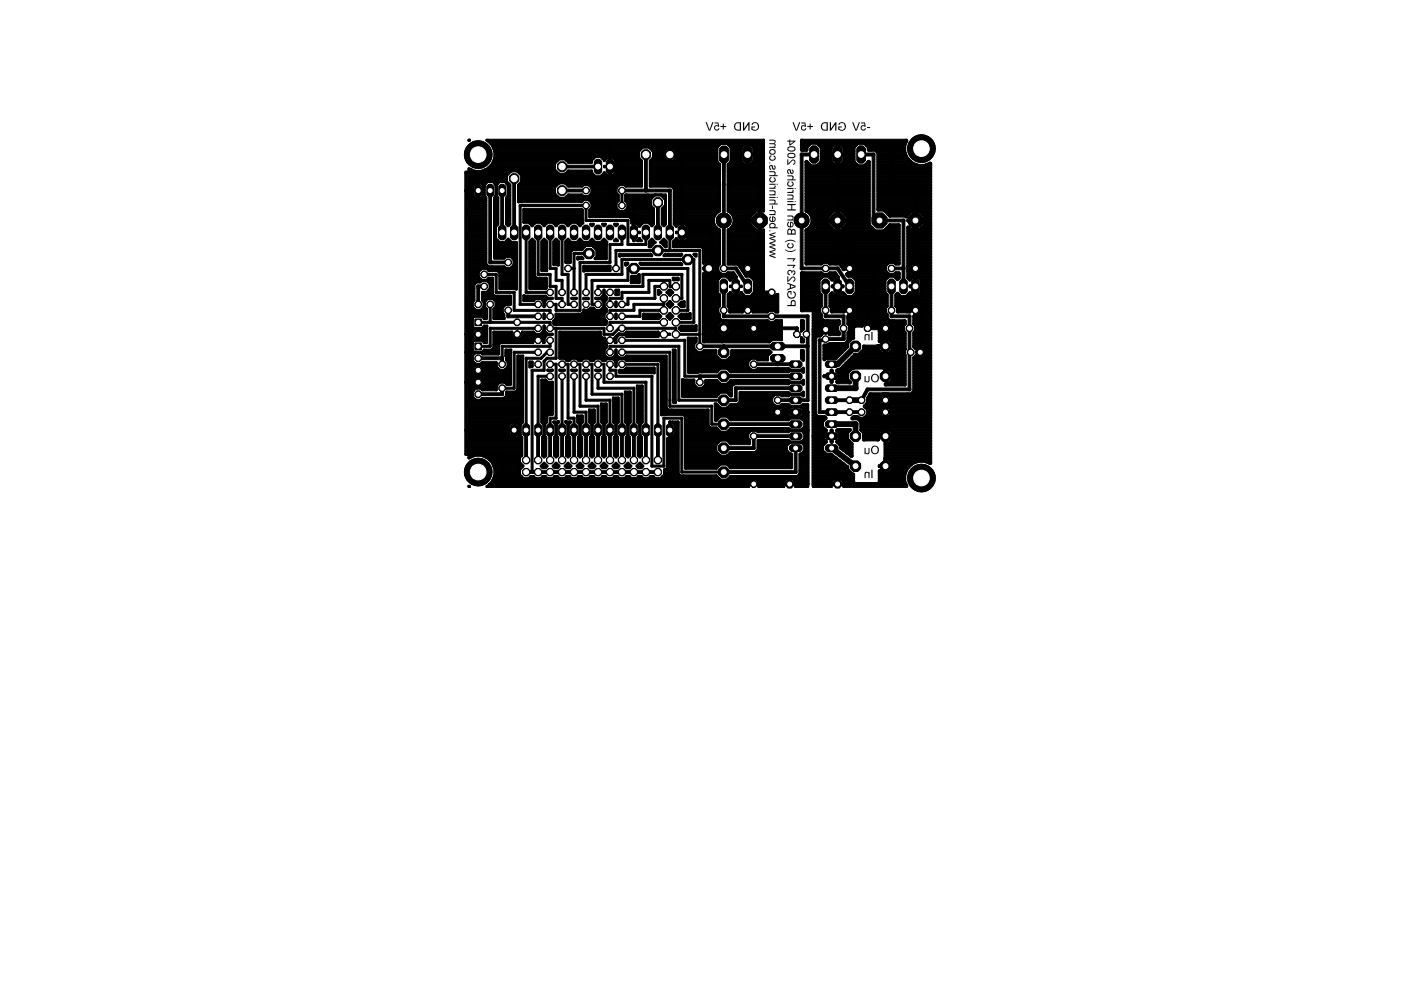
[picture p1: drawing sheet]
<svg xmlns="http://www.w3.org/2000/svg" width="297mm" height="210mm" viewBox="0 0 297 210" stroke-linecap="round" stroke-linejoin="round" font-family="sans-serif">
<g fill="#000">
<path d="M153.2 26.2v.5h-.5v.2h.5v.5h.3v-.5h.5v-.2h-.5v-.5zM151.5 26v.2h.6l.1 .4a.57 .57 0 0 0-.8 .3 .57 .57 0 0 0 .4 .8 .57 .57 0 0 0 .7-.5l-.5 .3-.3-.1v-.6l.8 .1-.2-.9zM149.6 25.9l.7 1.8h.3l.7-1.8h-.3l-.5 1.6-.6-1.6z" fill-rule="evenodd"/>
<path d="M159.5 26.1l-.2 .3 .3 .1a.56 .56 0 0 1 .5-.4 .56 .56 0 0 1 .5 .4 .69 .69 0 0 1-.1 .9 .69 .69 0 0 1-.9 0v-.4h.5v-.2h-.8v.7a.94 .94 0 0 0 1.3 .1 .94 .94 0 0 0 .2-1.3 .94 .94 0 0 0-1.3-.2zM157.5 25.9v1.8h.3l.9-1.3v1.3h.2v-1.8h-.2l-.9 1.4v-1.4zM155.9 26.1a.91 .91 0 0 0-.3 1 .91 .91 0 0 0 .9 .6h.6v-1.8h-.8zM156 26.4l.3-.3h.5v1.4a.73 .73 0 0 1-.8-.2 .73 .73 0 0 1 0-.9z" fill-rule="evenodd"/>
<path d="M171.7 26.2v.5h-.5v.2h.5v.5h.2v-.5h.5v-.2h-.5v-.5zM169.9 26v.2h.7v.4a.57 .57 0 0 0-.8 .3 .57 .57 0 0 0 .5 .8 .57 .57 0 0 0 .6-.5l-.5 .3-.3-.1v-.6l.8 .1-.2-.9zM168 25.9l.7 1.8h.3l.7-1.8h-.3l-.5 1.6-.6-1.6z" fill-rule="evenodd"/>
<path d="M177.9 26.1l-.1 .3 .2 .1a.56 .56 0 0 1 .5-.4 .56 .56 0 0 1 .5 .4 .69 .69 0 0 1-.1 .9 .69 .69 0 0 1-.9 0v-.4h.5v-.2h-.8v.7a.94 .94 0 0 0 1.3 .1 .94 .94 0 0 0 .2-1.3 .94 .94 0 0 0-1.3-.2zM175.9 25.9v1.8h.3l.9-1.3v1.3h.2v-1.8h-.2l-.9 1.4v-1.4zM174.3 26.1a.91 .91 0 0 0-.3 1 .91 .91 0 0 0 .9 .6h.6v-1.8h-.8zM174.4 26.4l.3-.3h.6v1.4a.73 .73 0 0 1-.9-.2 .73 .73 0 0 1 0-.9z" fill-rule="evenodd"/>
<path d="M183.8 26.9v.2h.7v-.2zM182.5 26v.2h.7l.1 .4a.57 .57 0 0 0-.8 .3 .57 .57 0 0 0 .4 .8 .57 .57 0 0 0 .7-.5l-.6 .3-.2-.1v-.6l.8 .1-.2-.9zM180.7 25.9l.7 1.8h.3l.6-1.8h-.2l-.6 1.6-.6-1.6z" fill-rule="evenodd"/>
<path d="M163.1 53.3v.2l1 .3-1 .3v.2l1.3 .5v-.3l-1-.3 1-.3v-.2l-1-.3 1-.3v-.2zM163.1 51.5v.2l1 .3-1 .3v.2l1.3 .4v-.2l-1-.3 1-.3v-.2l-1-.3 1-.3v-.2zM163.1 49.7v.2l1 .3-1 .2v.2l1.3 .5v-.2l-1-.3 1-.3v-.2l-1-.3 1-.3v-.3zM163.1 48.8v.2h.2v-.2zM163.2 47.4a.48 .48 0 0 0 .1 .8h-.2v.2h1.8v-.2h-.6a.59 .59 0 0 0 0-.8 .59 .59 0 0 0-.8-.1zM163.3 47.7a.45 .45 0 0 1 .6-.2 .45 .45 0 0 1 .2 .6h-.7zM163.3 45.9a.68 .68 0 0 0-.1 1 .68 .68 0 0 0 1 .1 .68 .68 0 0 0 .1-1l-.6-.1v1l-.3-.1a.43 .43 0 0 1 .1-.7l-.1-.2zM163.9 46.1l.4 .4-.1 .3-.3 .1zM163.1 44.5v.3h1l.2 .3-.1 .2-1.1 .1v.2h1.3v-.2h-.1a.46 .46 0 0 0 .2-.6 .46 .46 0 0 0-.6-.3zM163.7 43.6v.7h.2v-.7zM163.1 42.3v.2h.9l.3 .3-.2 .3-1 .1v.2h1.8v-.2h-.6a.45 .45 0 0 0 .2-.6 .45 .45 0 0 0-.5-.3zM164.7 41.8v.2h.2v-.2zM163.1 41.8v.2h1.3v-.2zM163.1 40.4v.2h1l.2 .3-.1 .2-1.1 .1v.2h1.3v-.2h-.1a.46 .46 0 0 0 .2-.6 .46 .46 0 0 0-.6-.2zM163.1 39.8v.2h1.3v-.2h-.1l.2-.2-.1-.3-.2 .1 .1 .2-.2 .2zM164.7 39v.2h.2v-.2zM163.1 39v.2h1.3v-.2zM163.3 37.6l-.2 .3a.6 .6 0 0 0 .6 .8l.6-.2 .2-.2-.2-.6-.3-.1v.2l.2 .1a.45 .45 0 0 1-.4 .6 .45 .45 0 0 1-.4-.6l.2-.2-.1-.2zM163.1 36.3v.2h.9l.3 .3-.2 .3h-1v.3h1.8v-.3h-.6a.45 .45 0 0 0 .2-.5 .45 .45 0 0 0-.5-.3zM163.3 35a.59 .59 0 0 0 .2 1v-.2l-.2-.3v-.3h.3a.54 .54 0 0 0 .2 .6 .54 .54 0 0 0 .6 .1l.1-.4-.2-.4-.2-.1-.1 .2 .3 .3-.2 .3-.4-.8zM163.1 34.4v.2h.2v-.2zM163.3 33l-.2 .3a.6 .6 0 0 0 .6 .8l.6-.2 .2-.2-.2-.6-.3-.2v.3l.2 .1a.45 .45 0 0 1-.4 .6 .45 .45 0 0 1-.4-.7l.2-.1-.1-.2zM163.4 31.7a.64 .64 0 0 0-.1 .9 .64 .64 0 0 0 1 0 .64 .64 0 0 0-.2-1zM163.3 32.2a.45 .45 0 0 1 .9 0 .45 .45 0 0 1-.9 0zM163.1 29.6v.2h.9l.3 .3-.3 .3h-.9v.2h.9l.3 .2-.1 .2-.2 .1h-.9v.2h1.3v-.2h-.1l.2-.4-.3-.3 .2-.2v-.4l-.4-.2z" fill-rule="evenodd"/>
<path d="M167.8 63.7l-.2 1h-.7v.2h1.8a1.17 1.17 0 0 0-.3-1.3zM167.9 63.9h.3l.3 .1v.7h-.6zM167.2 61.7a.93 .93 0 0 0-.2 1.3 .93 .93 0 0 0 1.3 .2 .93 .93 0 0 0 .2-1.3l-.3-.2-.1 .2a.57 .57 0 0 1 .4 .6 .57 .57 0 0 1-.3 .5 .71 .71 0 0 1-.9-.1 .71 .71 0 0 1 0-1h.3v.6h.2v-.8zM166.9 59.9v.3l.6 .2v.7l-.6 .2v.3l1.8-.7v-.3zM167.7 60.5l.8 .3-.8 .2zM166.9 58.6v1.2l1.2-1 .3 .2v.3l-.3 .2v.2a.54 .54 0 0 0 .5-.7 .54 .54 0 0 0-.8-.2l-.7 .7v-.9zM167.1 57.4l-.2 .4a.51 .51 0 0 0 .5 .5l.1-.2-.4-.3 .1-.3 .3-.1 .3 .2v.3h.2l.1-.4 .3 .1-.2 .7a.5 .5 0 0 0 .5-.5 .5 .5 0 0 0-.7-.4l-.1 .1-.1-.2-.3-.1zM166.9 56.1v.3h1.4l-.3 .4h.2l.5-.5v-.2zM166.9 54.8v.2h1.4l-.3 .4h.2l.5-.5v-.1zM166.4 52.8a1.37 1.37 0 0 0 1.5 .6l.5-.2 .3-.4a1.9 1.9 0 0 1-2.3 0zM167 51.7l-.1 .2a.6 .6 0 0 0 .7 .8l.5-.2 .2-.2-.2-.6-.2-.2-.1 .2 .2 .2a.45 .45 0 0 1-.4 .6 .45 .45 0 0 1-.4-.7l.2-.1-.1-.2zM166.4 51.2v.2a1.91 1.91 0 0 1 2.3 0 1.36 1.36 0 0 0-1.8-.5zM167 48.6l-.1 1.2h1.8v-1l-.2-.2-.3-.1-.3 .3-.5-.4zM168.1 48.8l.3 .2 .1 .5h-.6zM167.2 48.8l.4-.1 .1 .8h-.6zM167 47.2a.68 .68 0 0 0 .6 1 .68 .68 0 0 0 .5-1l-.6-.2v1l-.3-.1a.43 .43 0 0 1 .1-.7v-.2zM167.7 47.2l.4 .4-.1 .3-.3 .1zM166.9 45.7v.2h1l.2 .3-.1 .3h-1.1v.3h1.3v-.3h-.1a.46 .46 0 0 0 .2-.5 .46 .46 0 0 0-.6-.3zM166.9 43.2v.3h.9v.9h-.9v.2h1.8v-.2h-.7v-.9h.7v-.3zM168.5 42.6v.3h.2v-.3zM166.9 42.6v.3h1.3v-.3zM166.9 41.2v.3h1l.2 .3-.1 .2-1.1 .1v.2h1.3v-.2h-.1a.46 .46 0 0 0 .2-.6 .46 .46 0 0 0-.6-.3zM166.9 40.7v.2h1.3v-.2h-.1l.2-.3-.1-.2-.2 .1 .1 .1-.2 .3zM168.5 39.8v.3h.2v-.3zM166.9 39.8v.3h1.3v-.3zM167.1 38.5l-.2 .3a.6 .6 0 0 0 .7 .8l.5-.2 .2-.2-.2-.6-.2-.1-.1 .2 .2 .1a.45 .45 0 0 1-.4 .6 .45 .45 0 0 1-.4-.7l.2-.1-.1-.2zM166.9 37.2v.2h.9l.3 .3-.2 .3h-1v.2h1.8v-.2h-.6a.45 .45 0 0 0 .2-.5 .45 .45 0 0 0-.5-.3zM167.1 35.9a.59 .59 0 0 0 .2 1v-.2l-.2-.3v-.3h.3a.54 .54 0 0 0 .2 .6 .54 .54 0 0 0 .6 .1l.1-.4-.2-.4-.2-.1v.2l.2 .3-.2 .3-.4-.8zM166.9 33.8v1.2l1.2-1 .3 .2v.3l-.3 .2v.2a.54 .54 0 0 0 .5-.7 .54 .54 0 0 0-.8-.2l-.7 .7v-.9zM167 32.7v.5a.99 .99 0 0 0 1.7-.2 1 1 0 0 0-1.7-.3zM167.3 32.7h1l.1 .3a.8 .8 0 0 1-1.3 0zM167.1 31.1l-.1 .7a.99 .99 0 0 0 1.7-.2 .98 .98 0 0 0-1.6-.5zM167.3 31.3h1l.1 .3a.8 .8 0 0 1-1.3 0zM166.9 29.8v.2h.4v.8h.3l1.1-.8v-.2h-1.1v-.2h-.3v.2zM167.6 30h.7l-.7 .6z" fill-rule="evenodd"/>
<path d="M184.7 70.4v1.8h.3v-1.8zM183.5 70.8l-.2 .3v1.1h.2l.1-1 .2-.2 .3 .1v1.1h.3v-1.4h-.3v.2l-.1-.2z" fill-rule="evenodd"/>
<path d="M184.6 80.2a.9 .9 0 0 0 1.8 0 .9 .9 0 0 0-1.8 0zM185.2 79.5a.66 .66 0 0 1 .9 .7 .66 .66 0 0 1-1 .5 .89 .89 0 0 1 .1-1.2zM184.1 79.7v1l-.4 .1-.2-.4v.6v-.2a.45 .45 0 0 0 .5 .3 .45 .45 0 0 0 .4-.4v-1zM183.3 79.7v1.3h.2v-1.3z" fill-rule="evenodd"/>
<path d="M184.6 95.4a.9 .9 0 0 0 1.8 0 .9 .9 0 0 0-1.8 0zM185.2 94.8a.66 .66 0 0 1 .9 .7 .66 .66 0 0 1-1 .4 .89 .89 0 0 1 .1-1.1zM184.1 95v.9l-.4 .2-.2-.4v.6v-.2a.45 .45 0 0 0 .5 .2 .45 .45 0 0 0 .4-.3v-1zM183.3 95v1.3h.2v-1.3z" fill-rule="evenodd"/>
<path d="M184.7 99.6v1.8h.3v-1.8zM183.5 100l-.2 .3v1.1h.2l.1-1 .2-.2 .3 .1v1.1h.3v-1.4h-.3v.2l-.1-.2z" fill-rule="evenodd"/>
</g>
<g fill="#000" stroke="#000" stroke-width=".21">
<path d="M99.2 29.6l.3-.1 .2 .4-.3 .1z" fill-rule="evenodd"/>
<path d="M99.2 29.6l.5-.1v.3l-.3 .1z" fill-rule="evenodd"/>
<path d="M99.2 29.7l.5-.2v.3l-.3 .2z" fill-rule="evenodd"/>
<path d="M99.2 36l.2-.2h.7l.1 .3-.1 .2h-.7z" fill-rule="evenodd"/>
<path d="M99.2 39.6l.2-.1h1l.1 .3-.1 .1h-1z" fill-rule="evenodd"/>
<path d="M99.2 39.2l.2-.1h1l.1 .3-1.1 .1z" fill-rule="evenodd"/>
<path d="M99.2 35.7l.3-.1 1.3 .5 .1 .3-.3 .1-1.3-.5z" fill-rule="evenodd"/>
<path d="M99.2 38.8l.2-.1h1.4l.1 .3-.1 .1h-1.4z" fill-rule="evenodd"/>
<path d="M100.8 38.4h.2l.1 .3-.7 .8h-.2l-.1-.3z" fill-rule="evenodd"/>
<path d="M100.8 38.4h.7l.1 .3-.8 .1-.1-.1z" fill-rule="evenodd"/>
<path d="M101.2 39.2l.3-.1 .1 .3-.3 .1z" fill-rule="evenodd"/>
<path d="M101.2 38.5l.7-.1 .2 .3-.8 .1z" fill-rule="evenodd"/>
<path d="M100.6 36.1h1.6l.1 .3-.1 .1h-1.6z" fill-rule="evenodd"/>
<path d="M101.6 38.5l.3-.1 .8 .9-.3 .2-.8-.8z" fill-rule="evenodd"/>
<path d="M102.4 39.5h.3l.2 .3-.5 .1z" fill-rule="evenodd"/>
<path d="M102.4 39.1h.3l.2 .3-.5 .1z" fill-rule="evenodd"/>
<path d="M101.9 38.8l.1-.1h1.1l.1 .3-.1 .1h-1.1z" fill-rule="evenodd"/>
<path d="M102 36.1l1.3-.5 .3 .1-.1 .3-1.3 .5-.3-.1z" fill-rule="evenodd"/>
<path d="M103.1 29.5l.4 .1 .1 .3-.1 .1-.4-.1z" fill-rule="evenodd"/>
<path d="M102.4 39.1l.9-.8 .3 .1-.9 1h-.1z" fill-rule="evenodd"/>
<path d="M104.3 34.6h.2l.1 .3-1.1 1.1h-.2l-.1-.3z" fill-rule="evenodd"/>
<path d="M104.8 33.3h.2l.1 .2-.5 1.4-.3 .1-.1-.3z" fill-rule="evenodd"/>
<path d="M103.2 29.7l.3-.1 1.1 1.1-.1 .3h-.2l-1.1-1.1z" fill-rule="evenodd"/>
<path d="M103.2 38.4l1.3-.1 .1 .2-.1 .2h-1.2z" fill-rule="evenodd"/>
<path d="M104.8 31.9l.3 .1v1.6l-.1 .1-.3-.1z" fill-rule="evenodd"/>
<path d="M104.3 30.6l.3 .1 .5 1.3-.1 .3-.3-.1-.5-1.4z" fill-rule="evenodd"/>
<path d="M104.4 38.3l1 .8-.1 .3h-.2l-.8-.9z" fill-rule="evenodd"/>
<path d="M105.1 39.1h.2l.1 .3h-.4z" fill-rule="evenodd"/>
<path d="M98.6 36.5l.1-.2h6.6l.2 .4-.2 .2h-6.6z" fill-rule="evenodd"/>
<path d="M104.9 30.1l.2-.2 .4 .2v6.6l-.2 .2-.4-.2z" fill-rule="evenodd"/>
<path d="M104.6 38.8l.2-.1h.8l.1 .3-.1 .1h-.8z" fill-rule="evenodd"/>
<path d="M105 39.1l.9-.8 .2 .1-.8 1h-.2z" fill-rule="evenodd"/>
<path d="M105.7 38.4l1.4-.1 .1 .2-.1 .2h-1.2z" fill-rule="evenodd"/>
<path d="M107.2 37.1h.4v1.5l-.1 .1-.3-.1z" fill-rule="evenodd"/>
<path d="M99.2 38.4l8.3-.1 .1 .2-.1 .2h-8.1z" fill-rule="evenodd"/>
<path d="M99.2 38l.2-.1h8.1l.1 .3-.1 .1h-8.1z" fill-rule="evenodd"/>
<path d="M99.2 37.6l.2-.2h8.1l.1 .3-.1 .2h-8.1z" fill-rule="evenodd"/>
<path d="M99.2 37.2l.2-.1h8.1l.1 .3h-8.2z" fill-rule="evenodd"/>
<path d="M106.9 38.3l1 .8-.1 .3h-.1l-.9-.9z" fill-rule="evenodd"/>
<path d="M107.2 38.8l.7-.1v.3v.1h-.6z" fill-rule="evenodd"/>
<path d="M99.2 36.8l.2-.2h8.5v.3v.2h-8.5z" fill-rule="evenodd"/>
<path d="M107.2 38.5l.3-.2 .8 .8v.2l-.3 .1-.8-.8z" fill-rule="evenodd"/>
<path d="M107.5 39.6l.7-.1 .1 .3-.6 .1z" fill-rule="evenodd"/>
<path d="M107.5 39.2l.7-.1 .1 .3-.6 .1z" fill-rule="evenodd"/>
<path d="M99.2 36.3h9l.2 .2-.2 .1h-8.8z" fill-rule="evenodd"/>
<path d="M107.2 37.1l1-1.1 .3 .2v.1l-1 1.1-.3-.1z" fill-rule="evenodd"/>
<path d="M108.2 36h1.6l.1 .3-.1 .2h-1.6z" fill-rule="evenodd"/>
<path d="M109.7 39.1l.8-.8 .3 .2v.1l-.8 .8h-.1z" fill-rule="evenodd"/>
<path d="M110.4 37.1h.4v1.5l-.1 .1-.3-.1z" fill-rule="evenodd"/>
<path d="M109.5 36.2l.3-.2 1 1.1v.2l-.3 .1-1-1.1z" fill-rule="evenodd"/>
<path d="M117.3 34.6h.5v1.5l-.2 .1-.3-.1z" fill-rule="evenodd"/>
<path d="M103.5 35.4h14.1l.2 .3-.2 .1h-14.1l-.2-.1z" fill-rule="evenodd"/>
<path d="M103.8 35h13.8l.2 .3-14 .1z" fill-rule="evenodd"/>
<path d="M104.3 34.6h13.3l.2 .3-.2 .1h-13.3l-.2-.1z" fill-rule="evenodd"/>
<path d="M109.7 39.6l.2-.1h7.8l.1 .3-.1 .1h-7.8z" fill-rule="evenodd"/>
<path d="M102.7 35.8h15l.1 .3-.1 .2h-15l-.1-.2z" fill-rule="evenodd"/>
<path d="M104.4 34.3l13.5-.1 .1 .3-.1 .1h-13.5z" fill-rule="evenodd"/>
<path d="M109.9 39.1h8.2l.1 .3-8.3 .1-.2-.1z" fill-rule="evenodd"/>
<path d="M109.6 36.3h8.5l.1 .2-.1 .1h-8.3z" fill-rule="evenodd"/>
<path d="M104.6 33.8h13.7l.1 .3-.1 .1h-13.7z" fill-rule="evenodd"/>
<path d="M110.2 38.7h8.3l.1 .3-.1 .1h-8.3z" fill-rule="evenodd"/>
<path d="M110.2 36.6h8.3l.1 .3-.1 .2h-8.3z" fill-rule="evenodd"/>
<path d="M117.3 39.6l1.1-1 .3 .1v.2l-1.1 1h-.1z" fill-rule="evenodd"/>
<path d="M118.4 33.5h.2l.1 .3-1.1 1.1h-.1l-.2-.3z" fill-rule="evenodd"/>
<path d="M117.3 35.9l.3-.1 1.1 1v.2l-.3 .1-1.1-1z" fill-rule="evenodd"/>
<path d="M118.4 38.6h1.5l.1 .3-.1 .1h-1.5z" fill-rule="evenodd"/>
<path d="M118.4 33.5h1.5l.1 .3-.1 .1h-1.5z" fill-rule="evenodd"/>
<path d="M118.4 36.7h1.5l.1 .3-.1 .1h-1.5z" fill-rule="evenodd"/>
<path d="M119.6 38.7l.3-.1 .8 .8v.2l-.3 .1-.8-.8z" fill-rule="evenodd"/>
<path d="M119.6 36.8l.8-.8 .3 .2v.1l-.8 .8-.3-.1z" fill-rule="evenodd"/>
<path d="M119.6 33.6l.3-.1 .8 .8v.2l-.3 .1-.8-.8z" fill-rule="evenodd"/>
<path d="M120.3 39.4l3.1-.1 .2 .3-.2 .1h-3z" fill-rule="evenodd"/>
<path d="M120.2 39.1h3.5l.1 .3-3.6 .1-.1-.1z" fill-rule="evenodd"/>
<path d="M123.1 39.4l.6-.5 .2 .1-.5 .7h-.1z" fill-rule="evenodd"/>
<path d="M123.7 38.9h1.1l.2 .3-.2 .1h-1.1l-.2-.1z" fill-rule="evenodd"/>
<path d="M120.3 36.2l.1-.2h5.1l.1 .3-5.2 .1z" fill-rule="evenodd"/>
<path d="M125.2 36.2l.1-.2 .3 .2-.1 .6-.3-.1z" fill-rule="evenodd"/>
<path d="M125.2 33.9l.1-.1 .3 .1-.1 .7-.3-.1z" fill-rule="evenodd"/>
<path d="M120.3 34.3l5.2-.1 .1 .3-.1 .1h-5.1z" fill-rule="evenodd"/>
<path d="M120.1 36.3h5.4l.1 .2-.1 .1h-5.3z" fill-rule="evenodd"/>
<path d="M120.3 34.3l5.2-.1 .1 .3-.1 .1h-5.1z" fill-rule="evenodd"/>
<path d="M119.9 33.9l.1-.1h5.5l.1 .3-.1 .1h-5.5z" fill-rule="evenodd"/>
<path d="M124.7 38.9h.1l.9 .9v.2l-.3 .1-.8-.9z" fill-rule="evenodd"/>
<path d="M119.8 36.6h5.9l.1 .3-.1 .2h-5.9z" fill-rule="evenodd"/>
<path d="M104.8 33.4h21.1l.1 .3-.1 .1h-21.1z" fill-rule="evenodd"/>
<path d="M110.4 37.2l.1-.1h15.6l.1 .3h-15.7z" fill-rule="evenodd"/>
<path d="M125.2 36.5h.3l.9 .9-.1 .2h-.1l-1-.9z" fill-rule="evenodd"/>
<path d="M125.2 33.9l1-.9h.1l.1 .3-.9 .9-.3-.1z" fill-rule="evenodd"/>
<path d="M119 35h7.9l.2 .4-.2 .2h-7.9l-.1-.2z" fill-rule="evenodd"/>
<path d="M126 37.4l1.4-.1 .2 .2-.2 .1h-1.2z" fill-rule="evenodd"/>
<path d="M126 33.1l.2-.1h1.2l.2 .3-1.4 .1z" fill-rule="evenodd"/>
<path d="M126 34.3l.5-.5h.6l.5 .5v2.1l-.5 .4h-.6l-.5-.4z" fill-rule="evenodd"/>
<path d="M126 34.3l.5-.5h.6l.5 .5v2.1l-.5 .4h-.6l-.5-.4z" fill-rule="evenodd"/>
<path d="M128.7 33.1l.3 .1v.2l-.8 .8h-.1l-.1-.3z" fill-rule="evenodd"/>
<path d="M128.1 36.5h.3v.2l-1 .9h-.1l-.1-.2z" fill-rule="evenodd"/>
<path d="M128.1 35.1l.3 .1-.2 .4-.2-.2z" fill-rule="evenodd"/>
<path d="M127.3 33h.1l1 .9v.2l-.3 .1-.9-.9z" fill-rule="evenodd"/>
<path d="M127.9 36.6h.5l.2 .3-.7 .2-.1-.2z" fill-rule="evenodd"/>
<path d="M127.6 33.5l.1-.1h1l.1 .3-.1 .1h-1z" fill-rule="evenodd"/>
<path d="M127.3 37.2l.2-.1h1.4l.1 .3h-1.5z" fill-rule="evenodd"/>
<path d="M128.1 36.4h.1l.8 .8-.1 .3h-.2l-.7-.8z" fill-rule="evenodd"/>
<path d="M128.6 37.2l.8-.1 .1 .3-.8 .1z" fill-rule="evenodd"/>
<path d="M129.1 35.3l.1-.1 .3 .1v2.1l-.1 .1-.3-.1z" fill-rule="evenodd"/>
<path d="M128.1 35.2h1.3l.1 .2-.1 .2h-1.3z" fill-rule="evenodd"/>
<path d="M128.1 35.1h1.3l.1 .3-.1 .1h-1.3z" fill-rule="evenodd"/>
<path d="M129.1 33.2l.1-.1 .3 .1v2.2l-.1 .1-.3-.1z" fill-rule="evenodd"/>
<path d="M128.6 33.2l.8-.1 .1 .3-.8 .1z" fill-rule="evenodd"/>
<path d="M129.2 35.3l.1-.1 .3 .1v2.1l-.1 .1-.3-.1z" fill-rule="evenodd"/>
<path d="M129.2 33.2l.1-.1 .3 .1v2.2l-.1 .1-.3-.1z" fill-rule="evenodd"/>
<path d="M129.1 37.2l.4-.1 .1 .3h-.4z" fill-rule="evenodd"/>
<path d="M129.2 36.6l.4 .2-.1 .3-.4-.2z" fill-rule="evenodd"/>
<path d="M129.1 36.3h.4l.1 .2-.4 .1z" fill-rule="evenodd"/>
<path d="M129.2 35.8l.4 .2-.1 .3-.4-.2z" fill-rule="evenodd"/>
<path d="M129.2 35.4l.4 .1-.1 .3-.4-.1z" fill-rule="evenodd"/>
<path d="M129.2 35h.3l.1 .3h-.5z" fill-rule="evenodd"/>
<path d="M129.2 34.6l.4 .1-.1 .3-.4-.1z" fill-rule="evenodd"/>
<path d="M129.1 34.3l.4-.1 .1 .3-.4 .1z" fill-rule="evenodd"/>
<path d="M129.2 33.8l.4 .1-.1 .3-.4-.1z" fill-rule="evenodd"/>
<path d="M129.1 33.5l.4-.1 .1 .3-.4 .1z" fill-rule="evenodd"/>
<path d="M129.2 29.9l.4 .2v5.3l-.1 .2-.5-.2v-5.3z" fill-rule="evenodd"/>
<path d="M104.9 30.1l.2-.2h24.4l.1 .5-.1 .1h-24.4z" fill-rule="evenodd"/>
<path d="M129.2 37.2l.7-.1 .1 .3-.7 .1z" fill-rule="evenodd"/>
<path d="M129.2 33.2l.7-.1 .1 .3-.7 .1z" fill-rule="evenodd"/>
<path d="M128.6 34.3l.4-.5h.6l.5 .5v2.1l-.5 .4h-.6l-.4-.4z" fill-rule="evenodd"/>
<path d="M128.6 34.3l.4-.5h.6l.5 .5v2.1l-.5 .4h-.6l-.4-.4z" fill-rule="evenodd"/>
<path d="M130.3 35.3l.2-.1 .3 .1v1.4l-.2 .1-.3-.1z" fill-rule="evenodd"/>
<path d="M129.2 35.3l.1-.1h1.3l.2 .2-.2 .2h-1.3z" fill-rule="evenodd"/>
<path d="M129.6 37.2l.9-.8 .3 .1v.2l-.9 .8h-.1z" fill-rule="evenodd"/>
<path d="M129.2 35.2l.1-.1h1.3l.2 .3-.2 .1h-1.3z" fill-rule="evenodd"/>
<path d="M130.3 34l.2-.2 .3 .2v1.4l-.2 .1-.3-.1z" fill-rule="evenodd"/>
<path d="M129.6 33.2l.3-.1 .9 .9v.1l-.3 .2-.9-.9z" fill-rule="evenodd"/>
<path d="M125.3 39.5h5.6l.1 .3-.1 .1h-5.6l-.2-.1z" fill-rule="evenodd"/>
<path d="M124.7 39.2l.1-.1h6.5l.1 .3-6.6 .1z" fill-rule="evenodd"/>
<path d="M130.4 39.8l.9-.9h.1l.1 .3-.8 .9-.3-.1z" fill-rule="evenodd"/>
<path d="M131.1 39l.2-.1h1.2l.1 .3-.1 .1h-1.2z" fill-rule="evenodd"/>
<path d="M132.3 38.9l.7 .5-.2 .3-.6-.5z" fill-rule="evenodd"/>
<path d="M135.1 32h.5v1.5l-.2 .1-.3-.1z" fill-rule="evenodd"/>
<path d="M104.8 33h30.6l.2 .3-30.8 .1z" fill-rule="evenodd"/>
<path d="M104.8 32.6h30.6l.2 .3-.2 .1h-30.6z" fill-rule="evenodd"/>
<path d="M104.8 32.2h30.6l.2 .2-.2 .2h-30.6z" fill-rule="evenodd"/>
<path d="M129.9 33.5l.1-.1h5.6l.1 .3-.1 .1h-5.6z" fill-rule="evenodd"/>
<path d="M104.8 31.8h30.8l.1 .3-.1 .1h-30.8z" fill-rule="evenodd"/>
<path d="M130.3 33.9l.1-.1h5.6l.1 .3-.1 .1h-5.6z" fill-rule="evenodd"/>
<path d="M104.6 31.3h31.4l.1 .3-.1 .2h-31.4z" fill-rule="evenodd"/>
<path d="M135.3 33.2h.1l.8 .9-.1 .2h-.2l-.8-.8z" fill-rule="evenodd"/>
<path d="M135.9 33.9l.3 .2v5.5l-.1 .1-.3-.1z" fill-rule="evenodd"/>
<path d="M132.5 39.4l3.6-.1 .1 .3-.1 .1h-3.4z" fill-rule="evenodd"/>
<path d="M132.3 39.2l.2-.1h3.6l.1 .3-3.7 .1z" fill-rule="evenodd"/>
<path d="M119.8 38.7h16.3l.1 .3-.1 .1h-16.3z" fill-rule="evenodd"/>
<path d="M110.4 38.4l25.7-.1 .1 .2-.1 .2h-25.6z" fill-rule="evenodd"/>
<path d="M110.4 38l.1-.1h25.6l.1 .3-.1 .1h-25.6z" fill-rule="evenodd"/>
<path d="M110.4 37.6l.1-.2h25.6l.1 .3-.1 .2h-25.6z" fill-rule="evenodd"/>
<path d="M129.7 37.2l.1-.1h6.3l.1 .3h-6.4z" fill-rule="evenodd"/>
<path d="M130.2 36.6h5.9l.1 .3-.1 .2h-5.9l-.1-.2z" fill-rule="evenodd"/>
<path d="M130.3 36.3h5.8l.1 .2-.1 .1h-5.6z" fill-rule="evenodd"/>
<path d="M130.5 35.8h5.6l.1 .3-.1 .2h-5.6l-.2-.2z" fill-rule="evenodd"/>
<path d="M130.5 35.4h5.6l.1 .3-.1 .1h-5.6l-.2-.1z" fill-rule="evenodd"/>
<path d="M130.5 35h5.6l.1 .3-5.7 .1-.2-.1z" fill-rule="evenodd"/>
<path d="M130.5 34.6h5.6l.1 .3-.1 .1h-5.6l-.2-.1z" fill-rule="evenodd"/>
<path d="M130.3 34.3l5.8-.1 .1 .3-.1 .1h-5.6z" fill-rule="evenodd"/>
<path d="M135.1 32l1.1-1 .3 .1v.2l-1.1 1h-.1z" fill-rule="evenodd"/>
<path d="M136.2 31h1.5l.1 .3-.1 .1h-1.5z" fill-rule="evenodd"/>
<path d="M137.7 34.1l.1-.2 .2 .2v5.6l-.3-.1z" fill-rule="evenodd"/>
<path d="M138.5 33.2h.1l.2 .3-.8 .8h-.2l-.1-.2z" fill-rule="evenodd"/>
<path d="M138.3 32h.5v1.5l-.2 .1-.3-.1z" fill-rule="evenodd"/>
<path d="M137.4 31.1l.3-.1 1.1 1v.2l-.3 .1-1.1-1z" fill-rule="evenodd"/>
<path d="M140.4 32.1l.1-.1 .3 .1-.1 .8-.3-.2z" fill-rule="evenodd"/>
<path d="M140.5 32.7l.3 .1-.1 .8-.3-.1z" fill-rule="evenodd"/>
<path d="M138.5 33h2.2l.1 .3-2.3 .1-.2-.1z" fill-rule="evenodd"/>
<path d="M138.3 32.3l2.4-.1 .1 .2-.1 .2h-2.2z" fill-rule="evenodd"/>
<path d="M138.2 33.5l.1-.1h2.6l.1 .3-.1 .1h-2.6z" fill-rule="evenodd"/>
<path d="M138.2 31.9l.1-.1h2.6l.1 .3-.1 .1h-2.6z" fill-rule="evenodd"/>
<path d="M137.9 33.8h3.4l.1 .3-.1 .1h-3.4l-.1-.1z" fill-rule="evenodd"/>
<path d="M137.9 31.3h3.4l.1 .3-.1 .2h-3.4l-.1-.2z" fill-rule="evenodd"/>
<path d="M141.4 31.1h.1l.1 .3-.9 1h-.2l-.1-.3z" fill-rule="evenodd"/>
<path d="M140.4 33.3l.3-.1 .9 .9v.2l-.2 .1-1-.9z" fill-rule="evenodd"/>
<path d="M137.7 39.4l4-.1 .2 .3-.2 .1h-3.9z" fill-rule="evenodd"/>
<path d="M140.5 32.4h1.5l.1 .3-.1 .2h-1.5l-.1-.2z" fill-rule="evenodd"/>
<path d="M141.8 31.1l.3 .2v1.4l-.1 .2-.3-.2v-1.4z" fill-rule="evenodd"/>
<path d="M141.4 31.1h.6l.1 .3-.7 .2-.2-.2z" fill-rule="evenodd"/>
<path d="M141.4 34h.6l.1 .3-.7 .1-.2-.1z" fill-rule="evenodd"/>
<path d="M141.8 32.7l.3 .1v1.5l-.1 .1-.3-.1v-1.5z" fill-rule="evenodd"/>
<path d="M140.5 32.7h1.5l.1 .3-.1 .1h-1.5l-.1-.1z" fill-rule="evenodd"/>
<path d="M129.2 29.9h13l.1 .5-.1 .1h-13l-.2-.1z" fill-rule="evenodd"/>
<path d="M141.9 29.9l.4 .2v2.8l-.1 .2-.5-.2v-2.8z" fill-rule="evenodd"/>
<path d="M141.9 31.3l.2-.2 .3 .2v1.4l-.2 .2-.3-.2z" fill-rule="evenodd"/>
<path d="M141.9 32.8l.2-.1 .3 .1v1.5l-.2 .1-.3-.1z" fill-rule="evenodd"/>
<path d="M141.8 33.8h.4l.2 .3-.6 .1-.1-.1z" fill-rule="evenodd"/>
<path d="M141.7 33.5l.5-.1 .2 .3-.6 .1z" fill-rule="evenodd"/>
<path d="M141.8 33h.4l.2 .3-.6 .1-.1-.1z" fill-rule="evenodd"/>
<path d="M141.7 32.3l.5-.1 .2 .2-.6 .2z" fill-rule="evenodd"/>
<path d="M141.7 31.9l.5-.1 .2 .3-.6 .1z" fill-rule="evenodd"/>
<path d="M141.8 31.3h.4l.2 .3-.6 .2-.1-.2z" fill-rule="evenodd"/>
<path d="M141.4 39.4l1.1-.1 .1 .3-.1 .1h-.9z" fill-rule="evenodd"/>
<path d="M141.9 31.3l.8-.2 .1 .3-.7 .2z" fill-rule="evenodd"/>
<path d="M141.9 34.1l.8-.1 .1 .3-.7 .1z" fill-rule="evenodd"/>
<path d="M141.9 32.6l.2-.2h1.5l.1 .3-.1 .2h-1.5z" fill-rule="evenodd"/>
<path d="M143.3 32.1l.1-.1 .3 .1-.1 .8-.3-.2z" fill-rule="evenodd"/>
<path d="M142.4 31.3l.3-.2 1 1v.2l-.3 .1-1-1z" fill-rule="evenodd"/>
<path d="M143.3 32.8l.1-.1 .3 .1-.1 .8-.3-.1z" fill-rule="evenodd"/>
<path d="M141.9 32.8l.2-.1h1.5l.1 .3-.1 .1h-1.5z" fill-rule="evenodd"/>
<path d="M142.4 34.1l1-.9 .3 .1v.2l-1 .9h-.2z" fill-rule="evenodd"/>
<path d="M141.9 32.5h2.8l.2 .4-.2 .2h-2.8l-.2-.2z" fill-rule="evenodd"/>
<path d="M151.9 31l.3 .2v3.2l-.1 .1-.3-.1z" fill-rule="evenodd"/>
<path d="M142.7 33.9l.1-.1h9.3l.1 .3-.1 .1h-9.3z" fill-rule="evenodd"/>
<path d="M143 33.5l.2-.1h8.9l.1 .3-.1 .1h-8.9z" fill-rule="evenodd"/>
<path d="M143.3 33.1l.1-.1h8.7l.1 .3-8.8 .1z" fill-rule="evenodd"/>
<path d="M138.5 32.6h13.6l.1 .3-.1 .1h-13.6l-.2-.1z" fill-rule="evenodd"/>
<path d="M143.3 32.3l8.8-.1 .1 .2-.1 .2h-8.7z" fill-rule="evenodd"/>
<path d="M143 31.9l.2-.1h8.9l.1 .3-.1 .1h-8.9z" fill-rule="evenodd"/>
<path d="M142.7 31.5l.1-.2h9.3l.1 .3-.1 .2h-9.3z" fill-rule="evenodd"/>
<path d="M137.7 34.3l14.5-.1 .1 .3-.1 .1h-14.4z" fill-rule="evenodd"/>
<path d="M104.4 31h47.8l.1 .3h-47.9z" fill-rule="evenodd"/>
<path d="M137.7 34.7l.1-.1h14.8l.1 .3-.1 .1h-14.8z" fill-rule="evenodd"/>
<path d="M104.3 30.5h48.3l.1 .3-.1 .2h-48.3l-.2-.2z" fill-rule="evenodd"/>
<path d="M152.4 34.8l.1-.1 .3 .1-.1 4-.1 .2-.2-.2z" fill-rule="evenodd"/>
<path d="M152.5 38.5l.2 .2-.1 .3-.2-.2z" fill-rule="evenodd"/>
<path d="M142.4 39.6l.1-.1h10.1l.1 .3-.1 .1h-10.1z" fill-rule="evenodd"/>
<path d="M137.7 39.2l.1-.1h14.8l.1 .3-14.9 .1z" fill-rule="evenodd"/>
<path d="M137.7 38.8l.1-.1h14.8l.1 .3-.1 .1h-14.8z" fill-rule="evenodd"/>
<path d="M137.7 38.4l14.9-.1 .1 .2-.1 .2h-14.8z" fill-rule="evenodd"/>
<path d="M137.7 38l.1-.1h14.9v.3v.1h-14.9z" fill-rule="evenodd"/>
<path d="M137.7 37.6l.1-.2h14.9v.3v.2h-14.9z" fill-rule="evenodd"/>
<path d="M137.7 37.2l.1-.1h14.9v.3h-14.9z" fill-rule="evenodd"/>
<path d="M151.9 34.1h.2l.7 .7v.2l-.3 .1-.7-.7z" fill-rule="evenodd"/>
<path d="M137.7 36.8l.1-.2h14.9l.1 .3-.1 .2h-14.9z" fill-rule="evenodd"/>
<path d="M137.7 36.3h15l.1 .2-.1 .1h-14.9z" fill-rule="evenodd"/>
<path d="M137.7 36l.1-.2h14.9l.1 .3-.1 .2h-14.9z" fill-rule="evenodd"/>
<path d="M137.7 35.5l.1-.1h14.9l.1 .3-.1 .1h-14.9z" fill-rule="evenodd"/>
<path d="M137.7 35.2l.1-.2h14.9l.1 .3-15 .1z" fill-rule="evenodd"/>
<path d="M152.8 30.2l.3 .1v.2l-1 1h-.2l-.1-.3z" fill-rule="evenodd"/>
<path d="M153.2 32.7l.2-.2 .4 .2v6.6l-.2 .1-.4-.1z" fill-rule="evenodd"/>
<path d="M152.7 30.3l1.5-.1 .1 .3-.1 .1h-1.4z" fill-rule="evenodd"/>
<path d="M152.6 31.5l.5-.5h.8l.5 .5v2.6l-.5 .5h-.8l-.5-.5z" fill-rule="evenodd"/>
<path d="M152.6 31.5l.5-.5h.8l.5 .5v2.6l-.5 .5h-.8l-.5-.5z" fill-rule="evenodd"/>
<path d="M154.2 34.8l.1-.1 .3 .1-.1 4.5-.3-.1z" fill-rule="evenodd"/>
<path d="M154.2 34.8l.7-.7 .3 .1v.2l-.7 .7h-.2z" fill-rule="evenodd"/>
<path d="M154.9 31l.3 .2v3.2l-.1 .1-.3-.1z" fill-rule="evenodd"/>
<path d="M153.9 30.3l.3-.1 1 1v.1l-.3 .2-1-1z" fill-rule="evenodd"/>
<path d="M156.9 31.3l.2-.2 .3 .2v1.5l-.2 .1-.3-.1z" fill-rule="evenodd"/>
<path d="M156.9 32.8l.2-.1 .3 .1v1.5l-.2 .1-.3-.1z" fill-rule="evenodd"/>
<path d="M154.9 33.8h2.3l.2 .3-.2 .1h-2.3z" fill-rule="evenodd"/>
<path d="M154.9 33.4h2.3l.2 .3-.2 .1h-2.3z" fill-rule="evenodd"/>
<path d="M154.9 33h2.3l.2 .3-2.5 .1z" fill-rule="evenodd"/>
<path d="M154.9 32.2h2.3l.2 .2-.2 .2h-2.3z" fill-rule="evenodd"/>
<path d="M154.9 31.8h2.3l.2 .3-.2 .1h-2.3z" fill-rule="evenodd"/>
<path d="M154.9 31.3h2.3l.2 .3-.2 .2h-2.3z" fill-rule="evenodd"/>
<path d="M154.7 34.3l2.7-.1 .1 .3-.1 .1h-2.6z" fill-rule="evenodd"/>
<path d="M154.8 31h2.6l.1 .3h-2.7h-.1z" fill-rule="evenodd"/>
<path d="M154.4 34.6h3.4l.1 .3-.1 .1h-3.4z" fill-rule="evenodd"/>
<path d="M154.4 30.5h3.4l.1 .3-.1 .2h-3.4z" fill-rule="evenodd"/>
<path d="M157.9 30.3h.1l.2 .3-1 .9-.3-.1v-.1z" fill-rule="evenodd"/>
<path d="M156.9 34.1h.3l1 .8v.2l-.3 .1-1-.9z" fill-rule="evenodd"/>
<path d="M156.9 32.6l.2-.1h1.4l.1 .3-.1 .1h-1.4z" fill-rule="evenodd"/>
<path d="M158.3 30.3l.3 .2v2.3l-.1 .1-.3-.1v-2.3z" fill-rule="evenodd"/>
<path d="M157.7 30.5l.8-.2 .1 .3-.7 .1z" fill-rule="evenodd"/>
<path d="M157.7 34.9l.8-.1 .1 .3-.7 .1z" fill-rule="evenodd"/>
<path d="M158.3 32.7l.3 .1v2.3l-.1 .1-.3-.1v-2.3z" fill-rule="evenodd"/>
<path d="M156.9 32.8l.2-.1h1.4l.1 .2-.1 .2h-1.4z" fill-rule="evenodd"/>
<path d="M158.5 30.3l.3 .2v2.3l-.1 .1-.3-.1v-2.3z" fill-rule="evenodd"/>
<path d="M158.5 32.7l.3 .1v2.3l-.1 .1-.3-.1v-2.3z" fill-rule="evenodd"/>
<path d="M158.3 34.6h.4l.1 .3-.5 .1-.1-.1z" fill-rule="evenodd"/>
<path d="M158.2 34.3l.5-.1 .1 .3-.5 .1z" fill-rule="evenodd"/>
<path d="M158.3 33.8h.4l.1 .3-.5 .1-.1-.1z" fill-rule="evenodd"/>
<path d="M158.2 33.5l.5-.1 .1 .3-.5 .1z" fill-rule="evenodd"/>
<path d="M158.3 33h.4l.1 .3-.5 .1-.1-.1z" fill-rule="evenodd"/>
<path d="M158.2 32.3l.5-.1 .1 .2-.5 .2z" fill-rule="evenodd"/>
<path d="M158.2 31.9l.5-.1 .1 .3-.5 .1z" fill-rule="evenodd"/>
<path d="M158.3 31.3h.4l.1 .3-.5 .2-.1-.2z" fill-rule="evenodd"/>
<path d="M158.3 31h.4l.1 .3h-.5h-.1z" fill-rule="evenodd"/>
<path d="M158.3 30.5h.4l.1 .3-.5 .2-.1-.2z" fill-rule="evenodd"/>
<path d="M141.9 29.9h16.8l.1 .5-.1 .1h-16.8l-.2-.1z" fill-rule="evenodd"/>
<path d="M158.2 32.7l.5-.2 .1 .4-.4 .2z" fill-rule="evenodd"/>
<path d="M158.2 30.1l.2-.2 .4 .2v2.8l-.1 .2-.5-.2z" fill-rule="evenodd"/>
<path d="M158.5 30.3h.6l.2 .3-.8 .1-.1-.1z" fill-rule="evenodd"/>
<path d="M158.5 34.8h.6l.2 .3-.8 .1-.1-.1z" fill-rule="evenodd"/>
<path d="M157.6 31.5l.5-.5h.8l.5 .5v2.6l-.5 .5h-.8l-.5-.5z" fill-rule="evenodd"/>
<path d="M157.6 31.5l.5-.5h.8l.5 .5v2.6l-.5 .5h-.8l-.5-.5z" fill-rule="evenodd"/>
<path d="M158.5 32.5h1.4l.2 .3-.2 .1h-1.4l-.1-.1z" fill-rule="evenodd"/>
<path d="M159.6 31.3l.2-.2 .3 .2v1.5l-.2 .1-.3-.1z" fill-rule="evenodd"/>
<path d="M158.8 30.5l.3-.2 1 1v.1l-.3 .1-1-.9z" fill-rule="evenodd"/>
<path d="M159.6 32.8l.2-.1 .3 .1v1.5l-.2 .1-.3-.1z" fill-rule="evenodd"/>
<path d="M158.5 32.7h1.4l.2 .2-.2 .2h-1.4l-.1-.2z" fill-rule="evenodd"/>
<path d="M158.8 34.9l1-.8h.3v.2l-1 .9-.3-.1z" fill-rule="evenodd"/>
<path d="M158.2 32.7l.2-.2h2.8l.2 .4-.2 .2h-2.8z" fill-rule="evenodd"/>
<path d="M103.1 29.5h58.9l.1 .3-.1 .1h-58.9z" fill-rule="evenodd"/>
<path d="M154.3 39.5h7.7l.1 .3-.1 .1h-7.7l-.1-.1z" fill-rule="evenodd"/>
<path d="M154.3 39.1h7.7l.1 .3-7.8 .1-.1-.1z" fill-rule="evenodd"/>
<path d="M154.2 38.8l.1-.1h7.7l.1 .3-.1 .1h-7.7z" fill-rule="evenodd"/>
<path d="M154.2 38.4l7.8-.1 .1 .2-.1 .2h-7.7z" fill-rule="evenodd"/>
<path d="M154.3 37.9h7.7l.1 .3-.1 .1h-7.7l-.1-.1z" fill-rule="evenodd"/>
<path d="M154.3 37.4h7.7l.1 .3-.1 .2h-7.7l-.1-.2z" fill-rule="evenodd"/>
<path d="M154.3 37.1h7.7l.1 .3h-7.8h-.1z" fill-rule="evenodd"/>
<path d="M154.3 36.6h7.7l.1 .3-.1 .2h-7.7l-.1-.2z" fill-rule="evenodd"/>
<path d="M154.2 36.3h7.8l.1 .2-.1 .1h-7.7z" fill-rule="evenodd"/>
<path d="M154.3 35.8h7.7l.1 .3-.1 .2h-7.7l-.1-.2z" fill-rule="evenodd"/>
<path d="M154.3 35.4h7.7l.1 .3-.1 .1h-7.7l-.1-.1z" fill-rule="evenodd"/>
<path d="M154.3 35h7.7l.1 .3-7.8 .1-.1-.1z" fill-rule="evenodd"/>
<path d="M159.2 34.6h2.8l.1 .3-.1 .1h-2.8z" fill-rule="evenodd"/>
<path d="M159.5 34.3l2.5-.1 .1 .3-.1 .1h-2.4z" fill-rule="evenodd"/>
<path d="M159.6 33.9l.2-.1h2.2l.1 .3-.1 .1h-2.2z" fill-rule="evenodd"/>
<path d="M159.6 33.5l.2-.1h2.2l.1 .3-.1 .1h-2.2z" fill-rule="evenodd"/>
<path d="M159.6 33.1l.2-.1h2.2l.1 .3-2.3 .1z" fill-rule="evenodd"/>
<path d="M154.9 32.6h7.1l.1 .3-.1 .1h-7.1z" fill-rule="evenodd"/>
<path d="M159.6 32.3l2.4-.1 .1 .2-.1 .2h-2.2z" fill-rule="evenodd"/>
<path d="M159.6 31.9l.2-.1h2.2l.1 .3-.1 .1h-2.2z" fill-rule="evenodd"/>
<path d="M159.6 31.5l.2-.2h2.2l.1 .3-.1 .2h-2.2z" fill-rule="evenodd"/>
<path d="M159.5 31.1l.1-.1h2.4l.1 .3h-2.5z" fill-rule="evenodd"/>
<path d="M159.2 30.5h2.8l.1 .3-.1 .2h-2.8z" fill-rule="evenodd"/>
<path d="M103.8 30.2h58.2l.1 .2-.1 .1h-58.2z" fill-rule="evenodd"/>
<path d="M103.5 29.7h58.5l.1 .3-.1 .2h-58.5l-.2-.2z" fill-rule="evenodd"/>
<path d="M169.7 29.7l.2-.2 .4 .2v2.2l-.2 .2-.4-.2z" fill-rule="evenodd"/>
<path d="M169.9 31.4h.6l.2 .5-.2 .2h-.6l-.2-.2z" fill-rule="evenodd"/>
<path d="M170.9 30.9h.2l.2 .2v.8l-.2 .2-.4-.2v-.8z" fill-rule="evenodd"/>
<path d="M170.3 31.4h.8l.2 .5-.2 .2h-.8l-.2-.2z" fill-rule="evenodd"/>
<path d="M169.7 31.2l.2-.2h1.2l.2 .5-.2 .2h-1.2z" fill-rule="evenodd"/>
<path d="M170.7 34.3l.2-.2h.3l.2 .4-.2 .2h-.3z" fill-rule="evenodd"/>
<path d="M169.7 30.6l.2-.1h1.7l.1 .4-.1 .1h-1.7z" fill-rule="evenodd"/>
<path d="M170.7 34.9l.2-.2h.9l.2 .2v.3l-.2 .1h-.9z" fill-rule="evenodd"/>
<path d="M170.9 34h.2l1.1 1.2-.2 .4h-.2l-1.1-1.2z" fill-rule="evenodd"/>
<path d="M171.8 29.9l.4 .2v.3l-1.1 1.1h-.2l-.2-.4z" fill-rule="evenodd"/>
<path d="M169.8 32.4h2.9l.2 .5-.2 .2h-2.9l-.1-.2z" fill-rule="evenodd"/>
<path d="M172.2 31h.8l.5 .5v2.5l-.5 .6h-.8l-.5-.6v-2.5z" fill-rule="evenodd"/>
<path d="M172.2 31h.8l.5 .5v2.5l-.5 .6h-.8l-.5-.6v-2.5z" fill-rule="evenodd"/>
<path d="M171.8 34.9h1.6l.2 .5-.2 .2h-1.6l-.2-.2z" fill-rule="evenodd"/>
<path d="M171.8 29.9h1.6l.2 .5-.2 .2h-1.6l-.2-.2z" fill-rule="evenodd"/>
<path d="M174.1 34h.2l.2 .4-1.1 1.2h-.3l-.2-.2v-.2z" fill-rule="evenodd"/>
<path d="M174.1 30.9h.2l.2 .2v3.3l-.2 .2h-.2l-.2-.2v-3.3z" fill-rule="evenodd"/>
<path d="M172.9 30.1l.5-.2 1.1 1.2v.2l-.4 .2-1.2-1.1z" fill-rule="evenodd"/>
<path d="M175.8 31.1l.2-.1 .4 .1v1.8l-.1 .2-.5-.2z" fill-rule="evenodd"/>
<path d="M176 32.4h.3l.1 .3v1.7l-.1 .2-.5-.2v-1.7z" fill-rule="evenodd"/>
<path d="M173.9 33.7l.2-.2h2.2l.1 .4-.1 .2h-2.2z" fill-rule="evenodd"/>
<path d="M174.1 32.9h2.2l.1 .4-.1 .2h-2.2l-.2-.2z" fill-rule="evenodd"/>
<path d="M173.9 32.4l.2-.1h2.2l.1 .4-.1 .2h-2.2z" fill-rule="evenodd"/>
<path d="M173.9 31.8l.2-.1h2.2l.1 .4-.1 .2h-2.2z" fill-rule="evenodd"/>
<path d="M173.9 31.2l.2-.2h2.2l.1 .5-.1 .2h-2.2z" fill-rule="evenodd"/>
<path d="M173.8 34.3l.2-.2h2.4l.2 .4-.2 .2h-2.4z" fill-rule="evenodd"/>
<path d="M173.6 30.5h3.2l.2 .4-.2 .1h-3.2l-.2-.1z" fill-rule="evenodd"/>
<path d="M173.4 34.7h3.6l.2 .2v.3l-.2 .1h-3.6l-.2-.1z" fill-rule="evenodd"/>
<path d="M175.8 31.1l1.1-1 .4 .2v.2l-1 1.1-.5-.2z" fill-rule="evenodd"/>
<path d="M175.8 34.1l.5-.1 1 1v.2l-.4 .2-1.1-1z" fill-rule="evenodd"/>
<path d="M177.3 30.3l.2-.2 .4 .2v2.6l-.2 .2-.4-.2z" fill-rule="evenodd"/>
<path d="M177.5 32.4h.2l.2 .3v2.5l-.2 .2-.4-.2v-2.5z" fill-rule="evenodd"/>
<path d="M176 32.4h1.7l.2 .5-.2 .2h-1.7l-.2-.2z" fill-rule="evenodd"/>
<path d="M177.3 30.3l.2-.2 .4 .2v2.6l-.2 .2-.4-.2z" fill-rule="evenodd"/>
<path d="M176.9 30.1h.8l.2 .4-.2 .2h-.8l-.2-.2z" fill-rule="evenodd"/>
<path d="M176.9 34.8h.8l.2 .4-.2 .2h-.8l-.2-.2z" fill-rule="evenodd"/>
<path d="M177.5 32.4h.2l.2 .3v2.5l-.2 .2-.4-.2v-2.5z" fill-rule="evenodd"/>
<path d="M176 32.4h1.7l.2 .5-.2 .2h-1.7l-.2-.2z" fill-rule="evenodd"/>
<path d="M177.3 34.3l.4-.2 .2 .4-.2 .2h-.2z" fill-rule="evenodd"/>
<path d="M177.3 31.2l.4-.2 .2 .5-.2 .2h-.2z" fill-rule="evenodd"/>
<path d="M177.3 30.3l.2-.2h.8l.2 .4-.2 .2h-.8z" fill-rule="evenodd"/>
<path d="M177.3 35l.2-.2h.8l.2 .4-.2 .2h-.8z" fill-rule="evenodd"/>
<path d="M177.2 31h.8l.5 .5v2.5l-.5 .6h-.8l-.5-.6v-2.5z" fill-rule="evenodd"/>
<path d="M177.2 31h.8l.5 .5v2.5l-.5 .6h-.8l-.5-.6v-2.5z" fill-rule="evenodd"/>
<path d="M177.5 32.4h1.7l.2 .5-.2 .2h-1.7l-.2-.2z" fill-rule="evenodd"/>
<path d="M178.7 31.1l.2-.1 .5 .1v1.8l-.2 .2-.5-.2z" fill-rule="evenodd"/>
<path d="M177.9 30.3l.4-.2 1.1 1v.3l-.5 .2-1-1.1z" fill-rule="evenodd"/>
<path d="M178.9 32.4l.5 .3v1.7l-.2 .2-.5-.2v-1.7z" fill-rule="evenodd"/>
<path d="M177.5 32.4h1.7l.2 .5-.2 .2h-1.7l-.2-.2z" fill-rule="evenodd"/>
<path d="M177.9 35l1-1 .5 .1v.3l-1.1 1-.4-.2z" fill-rule="evenodd"/>
<path d="M180.8 30.9h.3l.2 .2v3.3l-.2 .2h-.3l-.1-.2v-3.3z" fill-rule="evenodd"/>
<path d="M178.9 33.5h2.2l.2 .4-.2 .2h-2.2l-.2-.2z" fill-rule="evenodd"/>
<path d="M178.9 32.9h2.2l.2 .4-.2 .2h-2.2l-.2-.2z" fill-rule="evenodd"/>
<path d="M178.7 32.4l.2-.1h2.2l.2 .4-.2 .2h-2.2z" fill-rule="evenodd"/>
<path d="M178.9 31.7h2.2l.2 .4-.2 .2h-2.2l-.2-.2z" fill-rule="evenodd"/>
<path d="M178.9 31h2.2l.2 .5-.2 .2h-2.2l-.2-.2z" fill-rule="evenodd"/>
<path d="M178.6 34.3l.2-.2h2.4l.2 .4-.2 .2h-2.4z" fill-rule="evenodd"/>
<path d="M178.2 30.6l.2-.1h3.2l.1 .4-.1 .1h-3.2z" fill-rule="evenodd"/>
<path d="M178.1 34.7h3.7l.2 .2v.3l-.2 .1h-3.7l-.1-.1z" fill-rule="evenodd"/>
<path d="M181.8 29.9l.4 .2v.3l-1.1 1.1h-.3l-.1-.4z" fill-rule="evenodd"/>
<path d="M180.7 34.2l.4-.2 1.1 1.2v.2l-.4 .2-1.1-1.2z" fill-rule="evenodd"/>
<path d="M184.1 34h.2l.2 .4-1.1 1.2h-.3l-.1-.4z" fill-rule="evenodd"/>
<path d="M182.2 31h.8l.5 .5v2.5l-.5 .6h-.8l-.5-.6v-2.5z" fill-rule="evenodd"/>
<path d="M182.2 31h.8l.5 .5v2.5l-.5 .6h-.8l-.5-.6v-2.5z" fill-rule="evenodd"/>
<path d="M181.6 30.1l.2-.2h1.6l.2 .5-.2 .2h-1.6z" fill-rule="evenodd"/>
<path d="M181.8 34.9h1.6l.2 .5-.2 .2h-1.6l-.2-.2z" fill-rule="evenodd"/>
<path d="M184.1 30.9h.2l.2 .2v.8l-.2 .2-.4-.2v-.8z" fill-rule="evenodd"/>
<path d="M183.1 29.9h.3l1.1 1.2-.2 .4h-.2l-1.1-1.1z" fill-rule="evenodd"/>
<path d="M170.9 39h13.4l.2 .4-.2 .2h-13.4l-.2-.2z" fill-rule="evenodd"/>
<path d="M170.7 38.5l.2-.1h13.4l.2 .4-.2 .2h-13.4z" fill-rule="evenodd"/>
<path d="M170.7 37.9l.2-.1h13.4l.2 .4-.2 .2h-13.4z" fill-rule="evenodd"/>
<path d="M170.7 37.3l.2-.2h13.4l.2 .5-.2 .2h-13.4z" fill-rule="evenodd"/>
<path d="M170.7 36.7l.2-.2h13.4l.2 .5-.2 .1h-13.4z" fill-rule="evenodd"/>
<path d="M170.9 35.9h13.4l.2 .5-.2 .1h-13.4l-.2-.1z" fill-rule="evenodd"/>
<path d="M170.7 35.5l.2-.2h13.4l.2 .4-.2 .2h-13.4z" fill-rule="evenodd"/>
<path d="M183.2 34.9l.2-.2h.9l.2 .5-.2 .1h-.9l-.2-.1z" fill-rule="evenodd"/>
<path d="M183.8 34.3l.2-.2h.3l.2 .4-.2 .2h-.3z" fill-rule="evenodd"/>
<path d="M184.1 31.4h.8l.2 .5-.2 .2h-.8l-.2-.2z" fill-rule="evenodd"/>
<path d="M182.5 32.4h2.8l.2 .5-.2 .2h-2.8l-.2-.2z" fill-rule="evenodd"/>
<path d="M184.7 31.4h1.1l.1 .5-.1 .2h-1.1l-.2-.2z" fill-rule="evenodd"/>
<path d="M185.5 31.4h.3l.7 .8-.1 .5h-.3l-.8-.8z" fill-rule="evenodd"/>
<path d="M177.3 30.1l.2-.2h11.6l.2 .5-.2 .1h-11.6z" fill-rule="evenodd"/>
<path d="M188.7 30.1l.2-.2 .4 .2v9.2l-.2 .1-.4-.1z" fill-rule="evenodd"/>
<path d="M192 29.5h.3l.1 .4-.4 1.1-.4 .1-.2-.4z" fill-rule="evenodd"/>
<path d="M191.6 30.5l.4 .2v1.7l-.1 .1-.5-.1v-1.7z" fill-rule="evenodd"/>
<path d="M185.7 31.7h6.2l.1 .4-.1 .2h-6.2l-.2-.2z" fill-rule="evenodd"/>
<path d="M184.1 31h7.8l.1 .5-.1 .2h-7.8l-.2-.2z" fill-rule="evenodd"/>
<path d="M183.6 30.5h8.3l.2 .4-.2 .1h-8.3l-.2-.1z" fill-rule="evenodd"/>
<path d="M185.9 32.4l.2-.1h5.9l.2 .1v.3l-.2 .2h-5.9z" fill-rule="evenodd"/>
<path d="M169.9 29.8h22.2l.2 .5-.2 .2h-22.2l-.2-.2z" fill-rule="evenodd"/>
<path d="M169.7 29.7l.2-.2h22.4l.1 .4-.1 .2h-22.4z" fill-rule="evenodd"/>
<path d="M186.1 32.9h6.1l.2 .4-.2 .2h-6.1l-.2-.2z" fill-rule="evenodd"/>
<path d="M191.6 31.9l.4 .2 .6 1.4-.2 .4-.4-.1-.6-1.5z" fill-rule="evenodd"/>
<path d="M185.9 33.7l.2-.2h6.6l.1 .4-.1 .2h-6.6z" fill-rule="evenodd"/>
<path d="M185.9 34.3l.2-.2h7.2l.1 .4-.1 .2h-7.2z" fill-rule="evenodd"/>
<path d="M192.2 33.2h.2l1.2 1.3v.2l-.4 .2-1.2-1.2z" fill-rule="evenodd"/>
<path d="M188.9 38.8h5.3l.2 .5-.2 .1h-5.3l-.2-.1z" fill-rule="evenodd"/>
<path d="M185.9 34.9l.2-.2h8.4l.1 .5-.1 .1h-8.4z" fill-rule="evenodd"/>
<path d="M193.2 34.3l1.6 .6 .1 .4-.3 .1-1.5-.5-.1-.4z" fill-rule="evenodd"/>
<path d="M194.4 35l.1-.1h1.7l.2 .4-.2 .1h-1.7z" fill-rule="evenodd"/>
<path d="M195.8 35l1.3-.6 .4 .2-.1 .3-1.3 .5-.3-.1z" fill-rule="evenodd"/>
<path d="M186.1 39h11.2l.2 .4-.2 .2h-11.2l-.2-.2z" fill-rule="evenodd"/>
<path d="M185.9 38.5l.2-.1h11.2l.2 .1v.3l-.2 .2h-11.2z" fill-rule="evenodd"/>
<path d="M185.9 37.9l.2-.1h11.2l.2 .1v.3l-.2 .2h-11.2z" fill-rule="evenodd"/>
<path d="M185.9 37.3l.2-.2h11.2l.2 .2v.3l-.2 .2h-11.2z" fill-rule="evenodd"/>
<path d="M185.9 36.7l.2-.2h11.2l.2 .2v.3l-.2 .1h-11.2z" fill-rule="evenodd"/>
<path d="M186.1 35.9h11.2l.2 .5-.2 .1h-11.2l-.2-.1z" fill-rule="evenodd"/>
<path d="M185.9 35.5l.2-.2h11.2l.2 .2v.2l-.2 .2h-11.2z" fill-rule="evenodd"/>
<path d="M196.3 34.7h1l.2 .2v.3l-.2 .1h-1l-.2-.1z" fill-rule="evenodd"/>
<path d="M98.6 36.5l.1-.2 .4 .2v4l-.1 .2-.4-.2z" fill-rule="evenodd"/>
<path d="M100.1 39.2l.1-.1 .3 .1-.1 1.4-.3-.1z" fill-rule="evenodd"/>
<path d="M100.1 40.3l.1-.1 .3 .1-.1 1.4-.3-.1z" fill-rule="evenodd"/>
<path d="M99.2 41.2l.2-.1h1l.1 .3-1.1 .1z" fill-rule="evenodd"/>
<path d="M99.2 40.8l.2-.1h1l.1 .3-.1 .1h-1z" fill-rule="evenodd"/>
<path d="M99.2 40.4l1.2-.1 .1 .3-.1 .1h-1z" fill-rule="evenodd"/>
<path d="M99.2 40l.2-.1h1l.1 .3-.1 .1h-1z" fill-rule="evenodd"/>
<path d="M99.2 41.6l.2-.1h1.1l.2 .3-.2 .1h-1.1z" fill-rule="evenodd"/>
<path d="M99.2 42.1l.2-.2h1.6l.1 .3-.1 .1h-1.6z" fill-rule="evenodd"/>
<path d="M100.1 41.5l.3-.2 .7 .8v.2l-.3 .1-.7-.8z" fill-rule="evenodd"/>
<path d="M100.9 59.6l.3 .1v.2l-.8 .7-.1-.3z" fill-rule="evenodd"/>
<path d="M101.2 57.6l.1-.1 .3 .1v1.2l-.1 .1-.3-.1z" fill-rule="evenodd"/>
<path d="M101.2 38.5l.1-.1 .3 .1v2l-.1 .1-.3-.1z" fill-rule="evenodd"/>
<path d="M101.2 40.3l.1-.1 .3 .1v2l-.1 .1-.3-.1z" fill-rule="evenodd"/>
<path d="M100.1 40.3l.1-.1h1.3l.1 .3-.1 .1h-1.3z" fill-rule="evenodd"/>
<path d="M101.2 38.5l.1-.1 .3 .1v2l-.1 .1-.3-.1z" fill-rule="evenodd"/>
<path d="M100.8 42h.7l.1 .3-.8 .1-.1-.1z" fill-rule="evenodd"/>
<path d="M101.2 40.3l.1-.1 .3 .1v2l-.1 .1-.3-.1z" fill-rule="evenodd"/>
<path d="M100.1 40.3l.1-.1h1.3l.1 .3-.1 .1h-1.3z" fill-rule="evenodd"/>
<path d="M99.2 58.3l.2-.1h2.1l.1 .3-.1 .1h-2.1z" fill-rule="evenodd"/>
<path d="M99.2 57.9l.2-.1h2.1l.1 .3-.1 .1h-2.1z" fill-rule="evenodd"/>
<path d="M101.2 41.2l.3-.1 .1 .3-.3 .1z" fill-rule="evenodd"/>
<path d="M101.2 40.4l.3-.1 .1 .3-.3 .1z" fill-rule="evenodd"/>
<path d="M99.2 58.7l2.4-.1 .1 .3-.1 .1h-2.2z" fill-rule="evenodd"/>
<path d="M99.2 57.5l.2-.1h2.2l.1 .3-2.3 .1z" fill-rule="evenodd"/>
<path d="M98.6 40.3l.1-.2h2.8l.2 .4-.2 .2h-2.8z" fill-rule="evenodd"/>
<path d="M101.6 59.7l.5-.5 .2 .2-.4 .6-.3-.1z" fill-rule="evenodd"/>
<path d="M100.8 59.7l1.1-.1 .1 .3-.1 .1h-1z" fill-rule="evenodd"/>
<path d="M101.2 42.1l.7-.1 .2 .3-.8 .1z" fill-rule="evenodd"/>
<path d="M99.2 59.1l.2-.1h2.6l.1 .3-.1 .1h-2.6z" fill-rule="evenodd"/>
<path d="M99.2 57.1l.2-.1h2.6l.1 .2-.1 .2h-2.6z" fill-rule="evenodd"/>
<path d="M100.7 39.5l.4-.4h.5l.5 .4v1.8l-.5 .4h-.5l-.4-.4z" fill-rule="evenodd"/>
<path d="M100.7 39.5l.4-.4h.5l.5 .4v1.8l-.5 .4h-.5l-.4-.4z" fill-rule="evenodd"/>
<path d="M99.2 59.5l.2-.1h2.7l.1 .3-2.8 .1z" fill-rule="evenodd"/>
<path d="M101.2 57.6l.9-.9h.1l.1 .3-.8 .8h-.3z" fill-rule="evenodd"/>
<path d="M101.2 58.6l.3-.1 .8 .9-.1 .3h-.1l-.9-.9z" fill-rule="evenodd"/>
<path d="M101.2 40.3l.1-.1h1.3l.1 .3-.1 .1h-1.3z" fill-rule="evenodd"/>
<path d="M102.4 39.1l.3 .1v1.3l-.1 .1-.3-.1z" fill-rule="evenodd"/>
<path d="M102.4 40.2l.3 .1v1.3l-.1 .1-.3-.1z" fill-rule="evenodd"/>
<path d="M101.2 40.3l.1-.1h1.3l.1 .3-.1 .1h-1.3z" fill-rule="evenodd"/>
<path d="M102.4 41.3h.2l.1 .3-.8 .8h-.1l-.2-.3z" fill-rule="evenodd"/>
<path d="M102.4 39.1l.2-.1 .3 .1v2.6l-.2 .1-.3-.1z" fill-rule="evenodd"/>
<path d="M102.4 41.1h.3l.2 .3-.5 .1z" fill-rule="evenodd"/>
<path d="M102.4 40.7h.3l.2 .3-.5 .1z" fill-rule="evenodd"/>
<path d="M102.4 40.3h.3l.2 .3-.5 .1z" fill-rule="evenodd"/>
<path d="M102.4 39.9h.3l.2 .3-.5 .1z" fill-rule="evenodd"/>
<path d="M102.1 41.6l.8-.1 .1 .3-.8 .1z" fill-rule="evenodd"/>
<path d="M102.4 41.5l.3-.1 .5 .6-.3 .1z" fill-rule="evenodd"/>
<path d="M102.9 41.8h.3v14.3l-.1 .1-.3-.1z" fill-rule="evenodd"/>
<path d="M99.2 55.9l.2-.2h3.7l.1 .3-.1 .1h-3.7z" fill-rule="evenodd"/>
<path d="M99.2 55.5l.2-.2h3.7l.1 .3-3.8 .1z" fill-rule="evenodd"/>
<path d="M99.2 55l.2-.1h3.7l.1 .3-.1 .1h-3.7z" fill-rule="evenodd"/>
<path d="M99.2 54.6l3.9-.1 .1 .3-.1 .1h-3.7z" fill-rule="evenodd"/>
<path d="M99.2 54.2l.2-.1h3.7l.1 .3-.1 .1h-3.7z" fill-rule="evenodd"/>
<path d="M99.2 53.8l.2-.1h3.7l.1 .3-.1 .1h-3.7z" fill-rule="evenodd"/>
<path d="M99.2 53.4l.2-.1h3.7l.1 .3-3.8 .1z" fill-rule="evenodd"/>
<path d="M99.2 53l.2-.1h3.7l.1 .3-.1 .1h-3.7z" fill-rule="evenodd"/>
<path d="M99.2 52.6l3.9-.1 .1 .3-.1 .1h-3.7z" fill-rule="evenodd"/>
<path d="M99.2 52.2l.2-.1h3.7l.1 .3-.1 .1h-3.7z" fill-rule="evenodd"/>
<path d="M99.2 51.8l.2-.1h3.7l.1 .3-.1 .1h-3.7z" fill-rule="evenodd"/>
<path d="M99.2 51.4l.2-.1h3.7l.1 .3-3.8 .1z" fill-rule="evenodd"/>
<path d="M99.2 51l.2-.1h3.7l.1 .3-.1 .1h-3.7z" fill-rule="evenodd"/>
<path d="M99.2 50.6l3.9-.1 .1 .2-.1 .2h-3.7z" fill-rule="evenodd"/>
<path d="M99.2 50.2l.2-.1h3.7l.1 .2-.1 .2h-3.7z" fill-rule="evenodd"/>
<path d="M99.2 49.8l.2-.2h3.7l.1 .3-.1 .2h-3.7z" fill-rule="evenodd"/>
<path d="M99.2 49.4l.2-.2h3.7l.1 .3-3.8 .1z" fill-rule="evenodd"/>
<path d="M99.2 49l.2-.2h3.7l.1 .3-.1 .1h-3.7z" fill-rule="evenodd"/>
<path d="M99.2 48.5l3.9-.1 .1 .3-.1 .1h-3.7z" fill-rule="evenodd"/>
<path d="M99.2 48.1l.2-.1h3.7l.1 .3-.1 .1h-3.7z" fill-rule="evenodd"/>
<path d="M99.2 47.7l.2-.1h3.7l.1 .3-.1 .1h-3.7z" fill-rule="evenodd"/>
<path d="M99.2 47.3l.2-.1h3.7l.1 .3-3.8 .1z" fill-rule="evenodd"/>
<path d="M99.2 46.9l.2-.1h3.7l.1 .3-.1 .1h-3.7z" fill-rule="evenodd"/>
<path d="M99.2 46.5l3.9-.1 .1 .3-.1 .1h-3.7z" fill-rule="evenodd"/>
<path d="M99.2 46.1l.2-.1h3.7l.1 .3-.1 .1h-3.7z" fill-rule="evenodd"/>
<path d="M99.2 45.7l.2-.1h3.7l.1 .3-.1 .1h-3.7z" fill-rule="evenodd"/>
<path d="M99.2 45.3l.2-.1h3.7l.1 .3-3.8 .1z" fill-rule="evenodd"/>
<path d="M99.2 44.9l.2-.1h3.7l.1 .3-.1 .1h-3.7z" fill-rule="evenodd"/>
<path d="M99.2 44.5l3.9-.1 .1 .2-.1 .2h-3.7z" fill-rule="evenodd"/>
<path d="M99.2 44.1l.2-.1h3.7l.1 .3-.1 .1h-3.7z" fill-rule="evenodd"/>
<path d="M99.2 43.7l.2-.2h3.7l.1 .3-.1 .2h-3.7z" fill-rule="evenodd"/>
<path d="M99.2 43.3l.2-.1h3.7l.1 .2-3.8 .1z" fill-rule="evenodd"/>
<path d="M99.2 42.9l.2-.2h3.7l.1 .3-.1 .2h-3.7z" fill-rule="evenodd"/>
<path d="M99.2 42.4l3.9-.1 .1 .3-.1 .1h-3.7z" fill-rule="evenodd"/>
<path d="M101.7 42.1l.1-.2h1.3l.1 .3-.1 .1h-1.3z" fill-rule="evenodd"/>
<path d="M103.5 58.8h.2l.1 .3-.7 .6-.1-.3z" fill-rule="evenodd"/>
<path d="M102 57.9l.4-.4h.5l.4 .4v.5l-.4 .5h-.5l-.4-.5z" fill-rule="evenodd"/>
<path d="M102 57.9l.4-.4h.5l.4 .4v.5l-.4 .5h-.5l-.4-.5z" fill-rule="evenodd"/>
<path d="M101.9 56.8l.2-.1h1.2l.1 .3-.1 .1h-1.2z" fill-rule="evenodd"/>
<path d="M101.9 59.4l.2-.2h1.2l.1 .3-.1 .2h-1.2z" fill-rule="evenodd"/>
<path d="M101.9 59.4l.2-.2h1.2l.1 .3-.1 .2h-1.2z" fill-rule="evenodd"/>
<path d="M99.2 56.3l.2-.2h4l.1 .3-.1 .2h-4z" fill-rule="evenodd"/>
<path d="M102.9 55.8h.2l.7 .9h-.3l-.7-.6z" fill-rule="evenodd"/>
<path d="M103.1 56.7l.7 .6-.1 .3h-.2l-.5-.6z" fill-rule="evenodd"/>
<path d="M103.8 40.1l.4 .2v15.5l-.1 .1-.5-.1v-15.5z" fill-rule="evenodd"/>
<path d="M103.5 56.4h.9l.1 .3h-1h-.2z" fill-rule="evenodd"/>
<path d="M103.4 58.9l.1-.1h1l.1 .3-.1 .1h-1z" fill-rule="evenodd"/>
<path d="M103.3 59.4h1.2l.1 .3-1.3 .1-.2-.1z" fill-rule="evenodd"/>
<path d="M103.3 59h1.2l.1 .3-.1 .1h-1.2z" fill-rule="evenodd"/>
<path d="M103.3 39.5l.4-.4h.5l.4 .4v1.8l-.4 .4h-.5l-.4-.4z" fill-rule="evenodd"/>
<path d="M103.3 39.5l.4-.4h.5l.4 .4v1.8l-.4 .4h-.5l-.4-.4z" fill-rule="evenodd"/>
<path d="M104.6 41.8h.4l-.1 13.1-.3-.1z" fill-rule="evenodd"/>
<path d="M104.9 47.9l.1-.1 .3 .1-.1 2.9-.3-.1z" fill-rule="evenodd"/>
<path d="M104.6 50.2l.6-.1 .1 .2-.5 .2z" fill-rule="evenodd"/>
<path d="M104.8 49.6h.4v.5h-.4l-.2-.2z" fill-rule="evenodd"/>
<path d="M104.8 49.2h.4l.1 .3-.5 .1-.2-.1z" fill-rule="evenodd"/>
<path d="M104.8 48.8h.4v.4h-.4l-.2-.1z" fill-rule="evenodd"/>
<path d="M104.6 48.5l.6-.1 .1 .3-.5 .1z" fill-rule="evenodd"/>
<path d="M104.8 48h.4v.4h-.4l-.2-.1z" fill-rule="evenodd"/>
<path d="M104.6 50.6l.6-.1 .1 .2-.5 .2z" fill-rule="evenodd"/>
<path d="M105.1 39l.3 .1v2.6l-.1 .1-.3-.1v-2.6z" fill-rule="evenodd"/>
<path d="M105.1 39l.3 .1v2.6l-.1 .1-.3-.1v-2.6z" fill-rule="evenodd"/>
<path d="M105.1 41.4h.2l.1 .3-.6 .4-.2-.3z" fill-rule="evenodd"/>
<path d="M105.1 41.1h.2l.1 .3h-.4z" fill-rule="evenodd"/>
<path d="M105 40.4l.3-.1 .1 .3-.3 .1z" fill-rule="evenodd"/>
<path d="M102.4 58.1l.2-.1h2.7l.1 .3-.1 .1h-2.7z" fill-rule="evenodd"/>
<path d="M104.6 47.7l.7-.1 .2 .3-.7 .1z" fill-rule="evenodd"/>
<path d="M104.9 41.6l.5-.1 .1 .3-.5 .1z" fill-rule="evenodd"/>
<path d="M105.1 41.4l.6 .4-.1 .3-.6-.4z" fill-rule="evenodd"/>
<path d="M105.4 41.8h.3v5.8l-.1 .1-.2-.1z" fill-rule="evenodd"/>
<path d="M105.5 47.3l.2 .1v.2l-.7 .5-.1-.2z" fill-rule="evenodd"/>
<path d="M103.4 57.3l.1-.1h2.1l.1 .3-.1 .1h-2.1z" fill-rule="evenodd"/>
<path d="M104.6 51l.2-.1h.8l.1 .3-.1 .1h-.8z" fill-rule="evenodd"/>
<path d="M104.8 47.2h.8l.1 .3-.9 .1-.2-.1z" fill-rule="evenodd"/>
<path d="M104.6 46.9l.2-.1h.8l.1 .3-.1 .1h-.8z" fill-rule="evenodd"/>
<path d="M104.6 46.5l1-.1 .1 .3-.1 .1h-.8z" fill-rule="evenodd"/>
<path d="M104.8 46h.8l.1 .3-.1 .1h-.8l-.2-.1z" fill-rule="evenodd"/>
<path d="M104.6 45.7l.2-.1h.8l.1 .3-.1 .1h-.8z" fill-rule="evenodd"/>
<path d="M104.8 45.2h.8l.1 .3-.9 .1-.2-.1z" fill-rule="evenodd"/>
<path d="M104.6 44.9l.2-.1h.8l.1 .3-.1 .1h-.8z" fill-rule="evenodd"/>
<path d="M104.6 44.5l1-.1 .1 .2-.1 .2h-.8z" fill-rule="evenodd"/>
<path d="M104.6 44.1l.2-.1h.8l.1 .3-.1 .1h-.8z" fill-rule="evenodd"/>
<path d="M104.8 43.5h.8l.1 .3-.1 .2h-.8l-.2-.2z" fill-rule="evenodd"/>
<path d="M104.6 43.3l.2-.1h.8l.1 .2-.9 .1z" fill-rule="evenodd"/>
<path d="M104.8 42.7h.8l.1 .3-.1 .2h-.8l-.2-.2z" fill-rule="evenodd"/>
<path d="M104.6 42.4l1-.1 .1 .3-.1 .1h-.8z" fill-rule="evenodd"/>
<path d="M104.8 41.9h.8l.1 .3-.1 .1h-.8l-.2-.1z" fill-rule="evenodd"/>
<path d="M104.9 50.5l.3-.1 .9 .9-.1 .3h-.2l-.9-.9z" fill-rule="evenodd"/>
<path d="M105.9 57.6l.3 .2v.8l-.1 .1-.3-.1v-.8z" fill-rule="evenodd"/>
<path d="M105.3 57.3l.3-.1 .6 .7-.3 .2z" fill-rule="evenodd"/>
<path d="M106.2 40.3l.1-.2 .5 .2v9.1l-.2 .2-.4-.2z" fill-rule="evenodd"/>
<path d="M106.6 54.6l.5-.4 .3 .1-.5 .6-.3-.1z" fill-rule="evenodd"/>
<path d="M104.1 56.5l.1-.1h2.7l.2 .3h-2.9z" fill-rule="evenodd"/>
<path d="M104.6 54.6l2.3-.1 .2 .3-.2 .1h-2.1z" fill-rule="evenodd"/>
<path d="M104.6 54.6l2.3-.1 .2 .3-.2 .1h-2.1z" fill-rule="evenodd"/>
<path d="M105.8 39.5l.4-.4h.5l.4 .4v1.8l-.4 .4h-.5l-.4-.4z" fill-rule="evenodd"/>
<path d="M105.8 39.5l.4-.4h.5l.4 .4v1.8l-.4 .4h-.5l-.4-.4z" fill-rule="evenodd"/>
<path d="M105.7 51.3l1.4-.1 .1 .3-.1 .1h-1.3z" fill-rule="evenodd"/>
<path d="M106.2 47.8h.6l.4 .4v2.1l-.4 .5h-.6l-.5-.5v-2.1z" fill-rule="evenodd"/>
<path d="M106.2 47.8h.6l.4 .4v2.1l-.4 .5h-.6l-.5-.5v-2.1z" fill-rule="evenodd"/>
<path d="M99.2 56.7l7.9-.1 .2 .2-.2 .2h-7.7z" fill-rule="evenodd"/>
<path d="M106.6 56.5l.4-.1 .4 .4-.1 .3-.7-.4z" fill-rule="evenodd"/>
<path d="M107.2 41.8h.4l-.1 5.9-.3-.1z" fill-rule="evenodd"/>
<path d="M107.5 47.8l.5-.5 .3 .1-.5 .7-.3-.2z" fill-rule="evenodd"/>
<path d="M107.5 39.1l.2-.1 .2 .1v2.6l-.1 .1-.3-.1z" fill-rule="evenodd"/>
<path d="M106.8 51.3l.9-.8 .2 .1v.2l-.8 .8h-.2z" fill-rule="evenodd"/>
<path d="M107.2 47.4l.3-.1 .4 .6-.2 .2z" fill-rule="evenodd"/>
<path d="M107.2 41.8l.5-.4 .2 .1-.4 .6-.3-.1z" fill-rule="evenodd"/>
<path d="M107.5 47.7l.4-.1 .1 .3-.4 .1z" fill-rule="evenodd"/>
<path d="M103.6 55.5l.2-.2h4.1l.1 .5-.1 .1h-4.1z" fill-rule="evenodd"/>
<path d="M108 39l.3 .1v8.5l-.1 .1-.3-.1z" fill-rule="evenodd"/>
<path d="M107.2 51l.1-.1h.9l.1 .3-.1 .1h-.9z" fill-rule="evenodd"/>
<path d="M107.2 47.3l.1-.1h.9l.1 .3-1 .1z" fill-rule="evenodd"/>
<path d="M107.2 46.9l.1-.1h.9l.1 .3-.1 .1h-.9z" fill-rule="evenodd"/>
<path d="M107.2 46.5l1-.1 .1 .3-.1 .1h-.9z" fill-rule="evenodd"/>
<path d="M107.2 46.1l.1-.1h.9l.1 .3-.1 .1h-.9z" fill-rule="evenodd"/>
<path d="M107.2 45.7l.1-.1h.9l.1 .3-.1 .1h-.9z" fill-rule="evenodd"/>
<path d="M107.2 45.3l.1-.1h.9l.1 .3-1 .1z" fill-rule="evenodd"/>
<path d="M107.2 44.9l.1-.1h.9l.1 .3-.1 .1h-.9z" fill-rule="evenodd"/>
<path d="M107.2 44.5l1-.1 .1 .2-.1 .2h-.9z" fill-rule="evenodd"/>
<path d="M107.2 44.1l.1-.1h.9l.1 .3-.1 .1h-.9z" fill-rule="evenodd"/>
<path d="M107.2 43.7l.1-.2h.9l.1 .3-.1 .2h-.9z" fill-rule="evenodd"/>
<path d="M107.2 43.3l.1-.1h.9l.1 .2-1 .1z" fill-rule="evenodd"/>
<path d="M107.2 42.9l.1-.2h.9l.1 .3-.1 .2h-.9z" fill-rule="evenodd"/>
<path d="M107.2 42.4l1-.1 .1 .3-.1 .1h-.9z" fill-rule="evenodd"/>
<path d="M107.2 42.1l.1-.2h.9l.1 .3-.1 .1h-.9z" fill-rule="evenodd"/>
<path d="M107.5 41.5h.7l.1 .3-.8 .1-.1-.1z" fill-rule="evenodd"/>
<path d="M107.5 41.2l.7-.1 .1 .3-.6 .1z" fill-rule="evenodd"/>
<path d="M107.5 40.8l.7-.1 .1 .3-.6 .1z" fill-rule="evenodd"/>
<path d="M107.5 40.4l.7-.1 .1 .3-.6 .1z" fill-rule="evenodd"/>
<path d="M107.5 40l.7-.1 .1 .3-.6 .1z" fill-rule="evenodd"/>
<path d="M107.5 55h.5l.4 .4v.5l-.4 .4h-.5l-.4-.4v-.5z" fill-rule="evenodd"/>
<path d="M107.5 55h.5l.4 .4v.5l-.4 .4h-.5l-.4-.4v-.5z" fill-rule="evenodd"/>
<path d="M107 56.8l.1-.1h1.2l.2 .3-.2 .1h-1.2z" fill-rule="evenodd"/>
<path d="M107 54.3l.1-.1h1.2l.2 .3-.2 .1h-1.2z" fill-rule="evenodd"/>
<path d="M107.5 50.6l.3-.1 .8 .8-.1 .3h-.2l-.8-.8z" fill-rule="evenodd"/>
<path d="M108.1 56.8l.8-.8 .3 .1v.1l-.9 .9h-.1z" fill-rule="evenodd"/>
<path d="M108.8 55l.1-.1 .3 .1v1.2l-.1 .2-.3-.2z" fill-rule="evenodd"/>
<path d="M108.2 54.2h.1l.9 .8v.2l-.3 .1-.8-.8z" fill-rule="evenodd"/>
<path d="M108.7 37.7l.2-.1 .4 .1v11.7l-.2 .2-.4-.2z" fill-rule="evenodd"/>
<path d="M108.2 51.3l1.4-.1 .1 .3-.1 .1h-1.2z" fill-rule="evenodd"/>
<path d="M105.9 59.4h3.7l.1 .3-3.8 .1-.1-.1z" fill-rule="evenodd"/>
<path d="M105.8 59.1l.1-.1h3.7l.1 .3-.1 .1h-3.7z" fill-rule="evenodd"/>
<path d="M105.8 58.7l3.8-.1 .1 .3-.1 .1h-3.7z" fill-rule="evenodd"/>
<path d="M105.8 58.3l.1-.1h3.7l.1 .3-.1 .1h-3.7z" fill-rule="evenodd"/>
<path d="M105.9 57.8h3.7l.1 .3-.1 .1h-3.7l-.1-.1z" fill-rule="evenodd"/>
<path d="M105.7 57.4h3.9l.1 .3-4 .1-.2-.1z" fill-rule="evenodd"/>
<path d="M103.3 57h6.3l.1 .2-.1 .2h-6.3z" fill-rule="evenodd"/>
<path d="M108.2 56.7l1.4-.1 .1 .2-.1 .2h-1.3z" fill-rule="evenodd"/>
<path d="M108.8 56.1h.8l.1 .3-.1 .2h-.8l-.2-.2z" fill-rule="evenodd"/>
<path d="M108.8 55.9l.8-.2 .1 .3-.8 .1z" fill-rule="evenodd"/>
<path d="M108.8 55.5l.8-.2 .1 .3-.8 .1z" fill-rule="evenodd"/>
<path d="M108.8 55l.8-.1 .1 .3-.8 .1z" fill-rule="evenodd"/>
<path d="M108.4 54.6l1.2-.1 .1 .3-.1 .1h-1.1z" fill-rule="evenodd"/>
<path d="M104.8 54.1h4.8l.1 .3-.1 .1h-4.8l-.2-.1z" fill-rule="evenodd"/>
<path d="M104.6 53.8l.2-.1h4.8l.1 .3-.1 .1h-4.8z" fill-rule="evenodd"/>
<path d="M104.8 53.3h4.8l.1 .3-4.9 .1-.2-.1z" fill-rule="evenodd"/>
<path d="M104.6 53l.2-.1h4.8l.1 .3-.1 .1h-4.8z" fill-rule="evenodd"/>
<path d="M104.6 52.6l5-.1 .1 .3-.1 .1h-4.8z" fill-rule="evenodd"/>
<path d="M104.6 52.2l.2-.1h4.8l.1 .3-.1 .1h-4.8z" fill-rule="evenodd"/>
<path d="M104.6 51.8l.2-.1h4.8l.1 .3-.1 .1h-4.8z" fill-rule="evenodd"/>
<path d="M104.8 51.3h4.8l.1 .3-4.9 .1-.2-.1z" fill-rule="evenodd"/>
<path d="M108.2 48.2l.5-.4h.6l.5 .4v2.1l-.5 .5h-.6l-.5-.5z" fill-rule="evenodd"/>
<path d="M108.2 48.2l.5-.4h.6l.5 .4v2.1l-.5 .5h-.6l-.5-.5z" fill-rule="evenodd"/>
<path d="M109.7 42.7l.3-.1 .2 .3-.3 .1z" fill-rule="evenodd"/>
<path d="M109.9 39l.2 .1-.1 3.9-.3-.1v-3.8z" fill-rule="evenodd"/>
<path d="M109.7 42.7l.2-.1h.8l.1 .3-.1 .1h-.8z" fill-rule="evenodd"/>
<path d="M110.9 44.3l.1-.1 .3 .1v3h-.1h-.3z" fill-rule="evenodd"/>
<path d="M110.9 47.1l.1-.1h1.2l.1 .3h-1.3z" fill-rule="evenodd"/>
<path d="M111.3 47.8h.5l.5 .4v2.1l-.5 .5h-.5l-.5-.5v-2.1z" fill-rule="evenodd"/>
<path d="M111.3 47.8h.5l.5 .4v2.1l-.5 .5h-.5l-.5-.5v-2.1z" fill-rule="evenodd"/>
<path d="M113.4 47h.2l.1 .3-.8 .8h-.2l-.1-.3z" fill-rule="evenodd"/>
<path d="M112 47l1 .8-.1 .3h-.2l-.8-.8z" fill-rule="evenodd"/>
<path d="M112.1 51.1l.6-.6 .3 .1v.2l-.6 .6-.3-.1z" fill-rule="evenodd"/>
<path d="M112.6 47.7l.3-.1 .2 .3-.4 .1z" fill-rule="evenodd"/>
<path d="M112.3 51l.1-.1h.8l.2 .3-.2 .1h-.8z" fill-rule="evenodd"/>
<path d="M112.3 47.2h1.1l.1 .3-1.2 .1z" fill-rule="evenodd"/>
<path d="M112.6 50.6l.3-.1 .6 .8h-.4z" fill-rule="evenodd"/>
<path d="M113.1 51.1l.1-.1 .3 .1v7.5l-.1 .1-.3-.1z" fill-rule="evenodd"/>
<path d="M112.1 58.3l.2-.1h1.1l.1 .3-.1 .1h-1.1z" fill-rule="evenodd"/>
<path d="M112.1 57.9l.2-.1h1.1l.1 .3-.1 .1h-1.1z" fill-rule="evenodd"/>
<path d="M112.3 57.4h1.1l.1 .3-1.2 .1-.2-.1z" fill-rule="evenodd"/>
<path d="M112.1 57.1l.2-.1h1.1l.1 .2-.1 .2h-1.1z" fill-rule="evenodd"/>
<path d="M112.1 56.7l1.3-.1 .1 .2-.1 .2h-1.1z" fill-rule="evenodd"/>
<path d="M112.3 56.1h1.1l.1 .3-.1 .2h-1.1l-.2-.2z" fill-rule="evenodd"/>
<path d="M112.3 55.7h1.1l.1 .3-.1 .1h-1.1l-.2-.1z" fill-rule="evenodd"/>
<path d="M112.3 55.3h1.1l.1 .3-1.2 .1-.2-.1z" fill-rule="evenodd"/>
<path d="M112.3 54.9h1.1l.1 .3-.1 .1h-1.1l-.2-.1z" fill-rule="evenodd"/>
<path d="M112.1 54.6l1.3-.1 .1 .3-.1 .1h-1.1z" fill-rule="evenodd"/>
<path d="M112.3 54.1h1.1l.1 .3-.1 .1h-1.1l-.2-.1z" fill-rule="evenodd"/>
<path d="M112.1 53.8l.2-.1h1.1l.1 .3-.1 .1h-1.1z" fill-rule="evenodd"/>
<path d="M112.3 53.3h1.1l.1 .3-1.2 .1-.2-.1z" fill-rule="evenodd"/>
<path d="M112.1 53l.2-.1h1.1l.1 .3-.1 .1h-1.1z" fill-rule="evenodd"/>
<path d="M112.1 52.6l1.3-.1 .1 .3-.1 .1h-1.1z" fill-rule="evenodd"/>
<path d="M112.1 52.2l.2-.1h1.1l.1 .3-.1 .1h-1.1z" fill-rule="evenodd"/>
<path d="M112.1 51.8l.2-.1h1.1l.1 .3-.1 .1h-1.1z" fill-rule="evenodd"/>
<path d="M112.3 51.3h1.1l.1 .3-1.2 .1-.2-.1z" fill-rule="evenodd"/>
<path d="M112.1 58.7l1.5-.1 .1 .3-.1 .1h-1.3z" fill-rule="evenodd"/>
<path d="M113.1 58.4l.3-.1 .6 .8-.3 .1z" fill-rule="evenodd"/>
<path d="M113.9 49.2l.1-.1 .3 .1v9.1l-.1 .1-.3-.1z" fill-rule="evenodd"/>
<path d="M113.5 58.9l.2-.1h.8l.1 .3-.1 .1h-.8z" fill-rule="evenodd"/>
<path d="M113.3 47.1l.2-.1h1.2l.2 .3h-1.4z" fill-rule="evenodd"/>
<path d="M113.3 48.2l.5-.4h.6l.5 .4v2.1l-.5 .5h-.6l-.5-.5z" fill-rule="evenodd"/>
<path d="M113.3 48.2l.5-.4h.6l.5 .4v2.1l-.5 .5h-.6l-.5-.5z" fill-rule="evenodd"/>
<path d="M114.7 51.1l.1-.1 .3 .1v6.4l-.1 .1-.3-.1z" fill-rule="evenodd"/>
<path d="M115.1 47.8l.8-.8h.3v.3l-.8 .8-.3-.2z" fill-rule="evenodd"/>
<path d="M114.6 47l1 .8-.2 .3h-.1l-.8-.8z" fill-rule="evenodd"/>
<path d="M114.7 51.1l.6-.6 .3 .1v.2l-.6 .6-.3-.1z" fill-rule="evenodd"/>
<path d="M115.1 47.7l.4-.1 .1 .3-.4 .1z" fill-rule="evenodd"/>
<path d="M114.9 50.9h.9l.1 .3-.1 .1h-.9l-.1-.1z" fill-rule="evenodd"/>
<path d="M114.8 47.2h1.1l.1 .3-1.2 .1z" fill-rule="evenodd"/>
<path d="M115.1 50.6l.3-.1 .6 .8h-.3z" fill-rule="evenodd"/>
<path d="M115.7 51l.3 .1v6.2l-.1 .2-.3-.2v-6.2z" fill-rule="evenodd"/>
<path d="M114.2 58.9l.1-.1h1.6l.1 .3-.1 .1h-1.6z" fill-rule="evenodd"/>
<path d="M112.3 59.4h3.6l.1 .3-3.7 .1-.2-.1z" fill-rule="evenodd"/>
<path d="M112.1 59.1l.2-.1h3.6l.1 .3-.1 .1h-3.6z" fill-rule="evenodd"/>
<path d="M114.7 57.1l.1-.1h1.1l.1 .2-.1 .2h-1.1z" fill-rule="evenodd"/>
<path d="M114.7 56.7l1.2-.1 .1 .2-.1 .2h-1.1z" fill-rule="evenodd"/>
<path d="M114.7 56.3l.1-.2h1.1l.1 .3-.1 .2h-1.1z" fill-rule="evenodd"/>
<path d="M114.7 55.9l.1-.2h1.1l.1 .3-.1 .1h-1.1z" fill-rule="evenodd"/>
<path d="M114.7 55.5l.1-.2h1.1l.1 .3-1.2 .1z" fill-rule="evenodd"/>
<path d="M114.7 55l.1-.1h1.1l.1 .3-.1 .1h-1.1z" fill-rule="evenodd"/>
<path d="M114.7 54.6l1.2-.1 .1 .3-.1 .1h-1.1z" fill-rule="evenodd"/>
<path d="M114.7 54.2l.1-.1h1.1l.1 .3-.1 .1h-1.1z" fill-rule="evenodd"/>
<path d="M114.7 53.8l.1-.1h1.1l.1 .3-.1 .1h-1.1z" fill-rule="evenodd"/>
<path d="M114.7 53.4l.1-.1h1.1l.1 .3-1.2 .1z" fill-rule="evenodd"/>
<path d="M114.7 53l.1-.1h1.1l.1 .3-.1 .1h-1.1z" fill-rule="evenodd"/>
<path d="M114.7 52.6l1.2-.1 .1 .3-.1 .1h-1.1z" fill-rule="evenodd"/>
<path d="M114.7 52.2l.1-.1h1.1l.1 .3-.1 .1h-1.1z" fill-rule="evenodd"/>
<path d="M114.7 51.8l.1-.1h1.1l.1 .3-.1 .1h-1.1z" fill-rule="evenodd"/>
<path d="M114.7 51.4l.1-.1h1.1l.1 .3-1.2 .1z" fill-rule="evenodd"/>
<path d="M115.7 57l.4 .2-.1 .4-.4-.3z" fill-rule="evenodd"/>
<path d="M114.7 57.3l.1-.1h1.2l.1 .3-.1 .1h-1.2z" fill-rule="evenodd"/>
<path d="M113.9 58.1l.1-.1h2.7l.1 .3-.1 .1h-2.7z" fill-rule="evenodd"/>
<path d="M116.5 49.1l.3 .1v7.8l-.1 .1-.3-.1v-7.8z" fill-rule="evenodd"/>
<path d="M116 47h1.3l.1 .3h-1.4h-.1z" fill-rule="evenodd"/>
<path d="M115.9 48.2l.4-.4h.6l.5 .4v2.1l-.5 .5h-.6l-.4-.5z" fill-rule="evenodd"/>
<path d="M115.9 48.2l.4-.4h.6l.5 .4v2.1l-.5 .5h-.6l-.4-.5z" fill-rule="evenodd"/>
<path d="M117.2 51.1l.1-.1 .3 .1v5.1l-.1 .1-.3-.1z" fill-rule="evenodd"/>
<path d="M117.3 39.6h.5v1.6h-.2h-.3z" fill-rule="evenodd"/>
<path d="M109.9 40.7h7.7l.2 .3-.2 .1h-7.7l-.2-.1z" fill-rule="evenodd"/>
<path d="M109.7 40.4l7.9-.1 .2 .3-.2 .1h-7.7z" fill-rule="evenodd"/>
<path d="M109.9 39.9h7.7l.2 .3-.2 .1h-7.7l-.2-.1z" fill-rule="evenodd"/>
<path d="M117.7 47.8l.7-.8h.3l.1 .3-.8 .8h-.2z" fill-rule="evenodd"/>
<path d="M109.9 41.1h8l.1 .3-8.1 .1-.2-.1z" fill-rule="evenodd"/>
<path d="M117.1 47l1 .8-.1 .3h-.2l-.8-.8z" fill-rule="evenodd"/>
<path d="M117.2 51.1l.6-.6 .3 .1v.2l-.6 .6-.3-.1z" fill-rule="evenodd"/>
<path d="M117.8 56.7l.3 .1v2.7l-.1 .2-.3-.2v-2.7z" fill-rule="evenodd"/>
<path d="M116.4 56.8l.1-.1h1.5l.1 .3-.1 .1h-1.5z" fill-rule="evenodd"/>
<path d="M117.6 47.7l.4-.1 .2 .3-.4 .1z" fill-rule="evenodd"/>
<path d="M117.2 56l.1-.1h1l.1 .3-.1 .1h-1z" fill-rule="evenodd"/>
<path d="M117.3 51l.2-.1h.8l.1 .3-.1 .1h-.8z" fill-rule="evenodd"/>
<path d="M109.7 41.6l.2-.1h8.4l.1 .3-.1 .1h-8.4z" fill-rule="evenodd"/>
<path d="M117.3 47.2h1.1l.1 .3-1.2 .1z" fill-rule="evenodd"/>
<path d="M117.7 50.6l.3-.1 .6 .8-.3 .1-.6-.6z" fill-rule="evenodd"/>
<path d="M118.3 51l.3 .1v5.2l-.2 .1-.2-.1v-5.2z" fill-rule="evenodd"/>
<path d="M118 56l.3-.1 .3 .4-.4 .1z" fill-rule="evenodd"/>
<path d="M117.2 55.9l.1-.2h1.1l.2 .3-.2 .1h-1.1z" fill-rule="evenodd"/>
<path d="M117.2 55.5l.1-.2h1.1l.2 .3-1.3 .1z" fill-rule="evenodd"/>
<path d="M117.2 55l.1-.1h1.1l.2 .3-.2 .1h-1.1z" fill-rule="evenodd"/>
<path d="M117.2 54.6l1.2-.1 .2 .3-.2 .1h-1.1z" fill-rule="evenodd"/>
<path d="M117.2 54.2l.1-.1h1.1l.2 .3-.2 .1h-1.1z" fill-rule="evenodd"/>
<path d="M117.2 53.8l.1-.1h1.1l.2 .3-.2 .1h-1.1z" fill-rule="evenodd"/>
<path d="M117.2 53.4l.1-.1h1.1l.2 .3-1.3 .1z" fill-rule="evenodd"/>
<path d="M117.2 53l.1-.1h1.1l.2 .3-.2 .1h-1.1z" fill-rule="evenodd"/>
<path d="M117.2 52.6l1.2-.1 .2 .3-.2 .1h-1.1z" fill-rule="evenodd"/>
<path d="M117.2 52.2l.1-.1h1.1l.2 .3-.2 .1h-1.1z" fill-rule="evenodd"/>
<path d="M117.2 51.8l.1-.1h1.1l.2 .3-.2 .1h-1.1z" fill-rule="evenodd"/>
<path d="M117.2 51.4l.1-.1h1.1l.2 .3-1.3 .1z" fill-rule="evenodd"/>
<path d="M117.5 40.9h.1l1.1 1-.1 .3h-.2l-1.1-1z" fill-rule="evenodd"/>
<path d="M117.7 59.4l.1-.2h1.5l.1 .3-.1 .2h-1.5z" fill-rule="evenodd"/>
<path d="M119.1 49.1l.3 .1v9.1l-.1 .1-.3-.1v-9.1z" fill-rule="evenodd"/>
<path d="M118.5 47h1.3l.1 .3h-1.4h-.1z" fill-rule="evenodd"/>
<path d="M118.9 47.8h.6l.4 .4v2.1l-.4 .5h-.6l-.5-.5v-2.1z" fill-rule="evenodd"/>
<path d="M118.9 47.8h.6l.4 .4v2.1l-.4 .5h-.6l-.5-.5v-2.1z" fill-rule="evenodd"/>
<path d="M118.4 41.8h1.5l.1 .3-.1 .1h-1.5z" fill-rule="evenodd"/>
<path d="M119.9 51l.3 .1v4.6l-.1 .2-.3-.2v-4.6z" fill-rule="evenodd"/>
<path d="M120.2 47.8l.8-.8h.2l.1 .3-.8 .8-.3-.2z" fill-rule="evenodd"/>
<path d="M119.6 47l1 .8-.1 .3h-.1l-.9-.8z" fill-rule="evenodd"/>
<path d="M120.4 50.5l.2 .1v.2l-.7 .6-.1-.3z" fill-rule="evenodd"/>
<path d="M119 58.1l.1-.1h1.4l.1 .3-.1 .1h-1.4z" fill-rule="evenodd"/>
<path d="M120.2 47.7l.4-.1 .1 .3-.4 .1z" fill-rule="evenodd"/>
<path d="M119.6 41.9l.8-.8 .3 .1v.2l-.8 .8-.3-.1z" fill-rule="evenodd"/>
<path d="M119.9 51l.1-.1h.9l.1 .3-.1 .1h-.9z" fill-rule="evenodd"/>
<path d="M119.9 47.2h1.1l.1 .3-1.2 .1z" fill-rule="evenodd"/>
<path d="M120.7 53.3l.1-.1 .3 .1v2.4l-.1 .2-.3-.2z" fill-rule="evenodd"/>
<path d="M119.9 55.4h1.1l.1 .3-.1 .2h-1.1l-.1-.2z" fill-rule="evenodd"/>
<path d="M119.8 55.5l.1-.2h1.1l.1 .3-1.2 .1z" fill-rule="evenodd"/>
<path d="M119.9 54.9h1.1l.1 .3-.1 .1h-1.1l-.1-.1z" fill-rule="evenodd"/>
<path d="M119.8 54.6l1.2-.1 .1 .3-.1 .1h-1.1z" fill-rule="evenodd"/>
<path d="M119.9 54.1h1.1l.1 .3-.1 .1h-1.1l-.1-.1z" fill-rule="evenodd"/>
<path d="M119.8 53.8l.1-.1h1.1l.1 .3-.1 .1h-1.1z" fill-rule="evenodd"/>
<path d="M119.9 53.3h1.1l.1 .3-1.2 .1-.1-.1z" fill-rule="evenodd"/>
<path d="M120.2 56.2h.5l.4 .5v.5l-.4 .4h-.5l-.4-.4v-.5z" fill-rule="evenodd"/>
<path d="M120.2 56.2h.5l.4 .5v.5l-.4 .4h-.5l-.4-.4v-.5z" fill-rule="evenodd"/>
<path d="M120.2 50.6l.3-.1 .8 .8-.1 .3h-.2l-.8-.8z" fill-rule="evenodd"/>
<path d="M119.9 52.9h1.4l.1 .3-.1 .1h-1.4l-.1-.1z" fill-rule="evenodd"/>
<path d="M120.7 53.3l.6-.6 .3 .1-.6 .8-.3-.1z" fill-rule="evenodd"/>
<path d="M120.2 56.8l.2-.1h1.4l.1 .3-.1 .1h-1.4z" fill-rule="evenodd"/>
<path d="M121.5 53.7l.1-.2 .3 .2v3.3l-.1 .1-.3-.1z" fill-rule="evenodd"/>
<path d="M121.2 52.8l.1-.1h.8l.2 .3-.2 .1h-.8z" fill-rule="evenodd"/>
<path d="M120.9 47.1l.2-.1h1.2l.2 .3h-1.4z" fill-rule="evenodd"/>
<path d="M120.9 51.3l1.4-.1 .2 .3-.2 .1h-1.2z" fill-rule="evenodd"/>
<path d="M120.9 48.2l.5-.4h.6l.5 .4v2.1l-.5 .5h-.6l-.5-.5z" fill-rule="evenodd"/>
<path d="M120.9 48.2l.5-.4h.6l.5 .4v2.1l-.5 .5h-.6l-.5-.5z" fill-rule="evenodd"/>
<path d="M122.3 54.9l.3-.3 .3 .2-.3 .3-.3-.1z" fill-rule="evenodd"/>
<path d="M122.3 54.5l.1-.2 .3 .2v.5l-.1 .1-.3-.1z" fill-rule="evenodd"/>
<path d="M122.8 47.8l.6-.7 .4 .1v.1l-.7 .8h-.2z" fill-rule="evenodd"/>
<path d="M122.2 47l1 .8-.1 .3h-.2l-.8-.8z" fill-rule="evenodd"/>
<path d="M122.1 51.3l.8-.8 .3 .1v.2l-.9 .8h-.1z" fill-rule="evenodd"/>
<path d="M122.7 47.7l.4-.1 .1 .3-.3 .1z" fill-rule="evenodd"/>
<path d="M110.9 44.3l.1-.1h12.4l.1 .3-.1 .1h-12.4z" fill-rule="evenodd"/>
<path d="M110.4 42.7l.1-.1h12.9l.1 .3-.1 .1h-12.9z" fill-rule="evenodd"/>
<path d="M122.3 54.5l.1-.2h1l.1 .3-.1 .2h-1z" fill-rule="evenodd"/>
<path d="M121.8 52.8l.2-.1h1.4l.1 .3-.1 .1h-1.4z" fill-rule="evenodd"/>
<path d="M122.4 51l.2-.1h.8l.1 .3-.1 .1h-.8z" fill-rule="evenodd"/>
<path d="M120.4 41.1h3l.2 .3-3.2 .1-.1-.1z" fill-rule="evenodd"/>
<path d="M122.4 47.2h1.1l.1 .3-1.2 .1z" fill-rule="evenodd"/>
<path d="M123.1 44.3l.3-.1 .3 .4-.3 .2z" fill-rule="evenodd"/>
<path d="M123.4 44.3l.3 .2v2l-.2 .1-.3-.1v-2z" fill-rule="evenodd"/>
<path d="M123.4 46.2l.3 .1v.9l-.2 .1-.3-.1v-.9z" fill-rule="evenodd"/>
<path d="M110.9 46.9l.1-.1h12.5l.2 .3-.2 .1h-12.5z" fill-rule="evenodd"/>
<path d="M110.9 46.5l12.6-.1 .2 .3-.2 .1h-12.5z" fill-rule="evenodd"/>
<path d="M110.9 46.1l.1-.1h12.5l.2 .3-.2 .1h-12.5z" fill-rule="evenodd"/>
<path d="M110.9 45.7l.1-.1h12.5l.2 .3-.2 .1h-12.5z" fill-rule="evenodd"/>
<path d="M110.9 45.3l.1-.1h12.5l.2 .3-12.7 .1z" fill-rule="evenodd"/>
<path d="M110.9 44.9l.1-.1h12.5l.2 .3-.2 .1h-12.5z" fill-rule="evenodd"/>
<path d="M110.9 44.5l12.6-.1 .2 .2-.2 .2h-12.5z" fill-rule="evenodd"/>
<path d="M122.3 54.6l1.3-.1 .1 .3-.1 .1h-1.2z" fill-rule="evenodd"/>
<path d="M109.7 42.4l13.9-.1 .1 .3-.1 .1h-13.7z" fill-rule="evenodd"/>
<path d="M119.8 52.6l3.8-.1 .1 .3-.1 .1h-3.7z" fill-rule="evenodd"/>
<path d="M123.1 54.5l.3-.2 .4 .6-.3 .1z" fill-rule="evenodd"/>
<path d="M122.6 54.6h1.1l.1 .3-.1 .1h-1.1l-.2-.1z" fill-rule="evenodd"/>
<path d="M123.2 47l.3-.1 .3 .4-.3 .1z" fill-rule="evenodd"/>
<path d="M122.8 50.6l.3-.1 .8 .8-.1 .3h-.3l-.7-.8z" fill-rule="evenodd"/>
<path d="M123.7 42.1h.1l.1 .3-.5 .6h-.2l-.1-.3z" fill-rule="evenodd"/>
<path d="M123.1 41.2l.3-.1 .5 .5-.1 .3-.7-.5z" fill-rule="evenodd"/>
<path d="M123.6 57.4l.2-.2 .3 .1-.2 .4-.3-.1z" fill-rule="evenodd"/>
<path d="M123.6 56.4l.1-.2 .3 .2v1.2l-.1 .1-.3-.1z" fill-rule="evenodd"/>
<path d="M119.8 52.2l.1-.1h4.1l.2 .3-.2 .1h-4.1z" fill-rule="evenodd"/>
<path d="M124.1 51.8h.1l.2 .3-1 1h-.2l-.1-.3z" fill-rule="evenodd"/>
<path d="M124.2 43.4l.3 .1v3.3l-.2 .2-.3-.2v-3.3z" fill-rule="evenodd"/>
<path d="M110.2 43.4h14.1l.2 .3-.2 .1h-14.1l-.1-.1z" fill-rule="evenodd"/>
<path d="M119 40.1h5.4l.1 .4-.1 .2h-5.4l-.1-.2z" fill-rule="evenodd"/>
<path d="M123.7 57.3l.1-.1h.9l.1 .3-.1 .1h-.9z" fill-rule="evenodd"/>
<path d="M123.6 40.1l.4-.4h.5l.4 .4v.6l-.4 .4h-.5l-.4-.4z" fill-rule="evenodd"/>
<path d="M123.6 43.3l.4-.4h.5l.4 .4v.5l-.4 .5h-.5l-.4-.5z" fill-rule="evenodd"/>
<path d="M123.6 40.1l.4-.4h.5l.4 .4v.6l-.4 .4h-.5l-.4-.4z" fill-rule="evenodd"/>
<path d="M123.6 43.3l.4-.4h.5l.4 .4v.5l-.4 .5h-.5l-.4-.5z" fill-rule="evenodd"/>
<path d="M123.5 42.2l.2-.1h1.1l.2 .3-.2 .1h-1.1z" fill-rule="evenodd"/>
<path d="M123.7 41.5h1.1l.2 .3-.2 .1h-1.1l-.2-.1z" fill-rule="evenodd"/>
<path d="M123.5 51.3l1.4-.1 .1 .3-.1 .1h-1.3z" fill-rule="evenodd"/>
<path d="M124 47.8h.5l.5 .4v2.1l-.5 .5h-.5l-.5-.5v-2.1z" fill-rule="evenodd"/>
<path d="M124 47.8h.5l.5 .4v2.1l-.5 .5h-.5l-.5-.5v-2.1z" fill-rule="evenodd"/>
<path d="M121.5 53.7l.1-.2h3.4l.1 .3-.1 .1h-3.4z" fill-rule="evenodd"/>
<path d="M125 44.3l.3 .2v1.5l-.2 .2-.3-.2v-1.5z" fill-rule="evenodd"/>
<path d="M125 47.5l.3-.2 .4 .6-.3 .2z" fill-rule="evenodd"/>
<path d="M124.6 51.3l.8-.8 .3 .1v.2l-.8 .8h-.2z" fill-rule="evenodd"/>
<path d="M124.8 44.5l.6-.6 .3 .1-.6 .8h-.1z" fill-rule="evenodd"/>
<path d="M125.3 43l.1-.1 .3 .1v1.2l-.1 .1-.3-.1z" fill-rule="evenodd"/>
<path d="M124.7 42.1h.1l.9 .9v.2h-.3l-.8-.8z" fill-rule="evenodd"/>
<path d="M124.6 41.6l.8-.9 .3 .1v.2l-.9 .9h-.1z" fill-rule="evenodd"/>
<path d="M125.3 39.8l.1-.1 .3 .1v1.2l-.1 .1-.3-.1z" fill-rule="evenodd"/>
<path d="M124.1 51.8h1.5l.2 .3-.2 .2h-1.5z" fill-rule="evenodd"/>
<path d="M125.3 47.7l.3-.1 .2 .3-.4 .1z" fill-rule="evenodd"/>
<path d="M125 47.5l.1-.2h.8l.1 .3-.1 .2h-.8z" fill-rule="evenodd"/>
<path d="M125.3 47.8l.4-.5 .3 .2-.4 .6h-.2z" fill-rule="evenodd"/>
<path d="M125 51l.1-.1h.8l.2 .3-.2 .1h-.8z" fill-rule="evenodd"/>
<path d="M125.3 50.6l.3-.1 .8 .8-.1 .3h-.2l-.8-.8z" fill-rule="evenodd"/>
<path d="M126 54.7l.5-.5 .3 .2-.5 .6-.3-.1z" fill-rule="evenodd"/>
<path d="M126.5 52.8l.3 .2v1.5l-.1 .1-.3-.1v-1.5z" fill-rule="evenodd"/>
<path d="M125.4 52l.2-.2 1.2 1.3-.3 .1-1.1-1.1z" fill-rule="evenodd"/>
<path d="M126 51.3l1.4-.1 .2 .3-.2 .1h-1.2z" fill-rule="evenodd"/>
<path d="M126 48.2l.5-.4h.6l.5 .4v2.1l-.5 .5h-.6l-.5-.5z" fill-rule="evenodd"/>
<path d="M126 48.2l.5-.4h.6l.5 .4v2.1l-.5 .5h-.6l-.5-.5z" fill-rule="evenodd"/>
<path d="M127.6 47.5l.2-.2 .5 .6-.3 .2z" fill-rule="evenodd"/>
<path d="M127.2 51.3l.8-.8 .3 .1v.2l-.9 .8h-.1z" fill-rule="evenodd"/>
<path d="M127.8 47.7l.4-.1 .1 .3-.4 .1z" fill-rule="evenodd"/>
<path d="M127.6 47.5l.1-.2h.7l.2 .3-.2 .2h-.7z" fill-rule="evenodd"/>
<path d="M127.8 47.8l.5-.5 .3 .2-.5 .6-.3-.2z" fill-rule="evenodd"/>
<path d="M127.6 50.9h.9l.1 .3-.1 .1h-.9l-.1-.1z" fill-rule="evenodd"/>
<path d="M128.4 51.3l.3 .1v.9l-.1 .1-.3-.1v-.9z" fill-rule="evenodd"/>
<path d="M128.4 52l.3 .1v2.8l-.1 .1-.3-.1v-2.8z" fill-rule="evenodd"/>
<path d="M126 54.8l.1-.2h2.5l.1 .3-.1 .1h-2.5z" fill-rule="evenodd"/>
<path d="M126.1 54.6l2.5-.1 .1 .3-.1 .1h-2.4z" fill-rule="evenodd"/>
<path d="M126.5 54.1h2.1l.1 .3-.1 .1h-2.1l-.1-.1z" fill-rule="evenodd"/>
<path d="M126.4 53.8l.1-.1h2.1l.1 .3-.1 .1h-2.1z" fill-rule="evenodd"/>
<path d="M126.5 53.3h2.1l.1 .3-2.2 .1-.1-.1z" fill-rule="evenodd"/>
<path d="M126.4 53l.1-.1h2.1l.1 .3-.1 .1h-2.1z" fill-rule="evenodd"/>
<path d="M126 52.6l2.6-.1 .1 .3-.1 .1h-2.4z" fill-rule="evenodd"/>
<path d="M125.6 52.2l.1-.1h2.9l.1 .3-.1 .1h-2.9z" fill-rule="evenodd"/>
<path d="M119.8 51.8l.1-.1h8.7l.1 .3-.1 .1h-8.7z" fill-rule="evenodd"/>
<path d="M119.9 51.3h8.7l.1 .3-8.8 .1-.1-.1z" fill-rule="evenodd"/>
<path d="M127.8 50.6l.3-.1 .8 .7v.2l-.4 .1z" fill-rule="evenodd"/>
<path d="M128.3 51.4l.3-.2h.3l-.3 .5h-.2z" fill-rule="evenodd"/>
<path d="M123.6 56.4l.1-.2h5.4l.1 .3-.1 .2h-5.4z" fill-rule="evenodd"/>
<path d="M129.2 35.1l.3 .1v10.4l-.1 .1-.3-.1v-10.4z" fill-rule="evenodd"/>
<path d="M128.9 56.2h.5l.1 .3-.6 .2-.1-.2z" fill-rule="evenodd"/>
<path d="M129.2 56.2l.3 .2v1.1l-.1 .1-.3-.1v-1.1z" fill-rule="evenodd"/>
<path d="M124.4 57.3l.1-.1h4.9l.1 .3-.1 .1h-4.9z" fill-rule="evenodd"/>
<path d="M123.6 57.1l.1-.1h5.7l.1 .2-.1 .2h-5.7z" fill-rule="evenodd"/>
<path d="M123.6 56.7l5.8-.1 .1 .2-.1 .2h-5.7z" fill-rule="evenodd"/>
<path d="M122.9 55.4h6.5l.1 .3-.1 .2h-6.5l-.1-.2z" fill-rule="evenodd"/>
<path d="M129.1 51.7l.1-.1 .3 .1v4l-.1 .2-.3-.2z" fill-rule="evenodd"/>
<path d="M128.6 48.2l.4-.4h.6l.5 .4v2.1l-.5 .5h-.6l-.4-.5z" fill-rule="evenodd"/>
<path d="M128.6 48.2l.4-.4h.6l.5 .4v2.1l-.5 .5h-.6l-.4-.5z" fill-rule="evenodd"/>
<path d="M130.2 47.3l.6 .5-.1 .3-.6-.5z" fill-rule="evenodd"/>
<path d="M130.5 50.5l.3 .1v.2l-.6 .4-.1-.3z" fill-rule="evenodd"/>
<path d="M130.4 39.8l.1-.1 .3 .1v1.2l-.1 .1-.3-.1z" fill-rule="evenodd"/>
<path d="M130.5 42.9l.3 .1v1.2l-.1 .1-.3-.1v-1.2z" fill-rule="evenodd"/>
<path d="M125.4 43.5h5.3l.1 .3-.1 .2h-5.3l-.1-.2z" fill-rule="evenodd"/>
<path d="M125.3 43.3l.1-.1h5.3l.1 .2-5.4 .1z" fill-rule="evenodd"/>
<path d="M125.4 40.7h5.3l.1 .3-.1 .1h-5.3l-.1-.1z" fill-rule="evenodd"/>
<path d="M125.3 40.4l5.4-.1 .1 .3-.1 .1h-5.3z" fill-rule="evenodd"/>
<path d="M125.4 39.9h5.3l.1 .3-.1 .1h-5.3l-.1-.1z" fill-rule="evenodd"/>
<path d="M130.5 52.9l.3 .1v4l-.1 .1-.3-.1v-4z" fill-rule="evenodd"/>
<path d="M130.3 47.7l.4-.1 .2 .3-.4 .1z" fill-rule="evenodd"/>
<path d="M125.3 44.1l.1-.1h5.3l.2 .3-.2 .1h-5.3z" fill-rule="evenodd"/>
<path d="M125.3 42.7h5.5l.1 .3-.1 .2h-5.5z" fill-rule="evenodd"/>
<path d="M130.2 47.3h.8l.1 .3-.1 .2h-.8l-.1-.2z" fill-rule="evenodd"/>
<path d="M130.4 47.8l.4-.5 .3 .2-.4 .6h-.2z" fill-rule="evenodd"/>
<path d="M130.4 50.6l.3-.1 .4 .6-.3 .1z" fill-rule="evenodd"/>
<path d="M130.2 50.8h.8l.1 .3-.1 .1h-.8l-.1-.1z" fill-rule="evenodd"/>
<path d="M124.9 41.2l.2-.1h6l.1 .3-6.1 .1z" fill-rule="evenodd"/>
<path d="M130.4 40.8l.3-.1 .6 .6v.2l-.3 .1z" fill-rule="evenodd"/>
<path d="M131 41.2l.3 .1v1.4l-.2 .1-.2-.1v-1.4z" fill-rule="evenodd"/>
<path d="M130.4 43l.6-.6 .3 .1v.2l-.6 .5h-.3z" fill-rule="evenodd"/>
<path d="M124.8 44.5l6.3-.1 .2 .2-.2 .2h-6.1z" fill-rule="evenodd"/>
<path d="M124.8 42.4l6.3-.1 .2 .3-.2 .1h-6.2z" fill-rule="evenodd"/>
<path d="M109.9 41.9h21.2l.2 .3-.2 .1h-21.2l-.2-.1z" fill-rule="evenodd"/>
<path d="M119.9 41.6l.1-.1h11.1l.2 .3-.2 .1h-11.1z" fill-rule="evenodd"/>
<path d="M130.3 56.2h.6l.4 .5v.5l-.4 .4h-.6l-.4-.4v-.5z" fill-rule="evenodd"/>
<path d="M130.3 56.2h.6l.4 .5v.5l-.4 .4h-.6l-.4-.4v-.5z" fill-rule="evenodd"/>
<path d="M130.4 44l.3-.1 .8 .9-.1 .3h-.1l-.9-.9z" fill-rule="evenodd"/>
<path d="M131.2 54.2l.2-.2 .3 .1-.2 .4-.3-.1z" fill-rule="evenodd"/>
<path d="M131.2 53.8l.1-.1 .3 .1v.6l-.1 .1-.3-.1z" fill-rule="evenodd"/>
<path d="M129.1 51.7l.1-.1h2.8l.1 .3-.1 .1h-2.8z" fill-rule="evenodd"/>
<path d="M131.8 49.1l.3 .1v2.7l-.1 .1-.3-.1v-2.7z" fill-rule="evenodd"/>
<path d="M131.7 40.3l.1-.1 .3 .1v3.4l-.1 .1-.3-.1z" fill-rule="evenodd"/>
<path d="M131.7 54.9l.1-.1 .3 .1v3.4l-.1 .1-.3-.1z" fill-rule="evenodd"/>
<path d="M124 58.1l.2-.1h7.8l.1 .3-.1 .1h-7.8z" fill-rule="evenodd"/>
<path d="M131.3 54.1l.1-.1h.9l.1 .3-.1 .1h-.9z" fill-rule="evenodd"/>
<path d="M131.2 40.1l.4-.4h.5l.4 .4v.6l-.4 .4h-.5l-.4-.4z" fill-rule="evenodd"/>
<path d="M131.2 43.3l.4-.4h.5l.4 .4v.5l-.4 .5h-.5l-.4-.5z" fill-rule="evenodd"/>
<path d="M131.2 40.1l.4-.4h.5l.4 .4v.6l-.4 .4h-.5l-.4-.4z" fill-rule="evenodd"/>
<path d="M131.2 43.3l.4-.4h.5l.4 .4v.5l-.4 .5h-.5l-.4-.5z" fill-rule="evenodd"/>
<path d="M131.3 44.6h1.2l.1 .3-.1 .2h-1.2l-.2-.2z" fill-rule="evenodd"/>
<path d="M131.6 47.8h.6l.4 .4v2.1l-.4 .5h-.6l-.5-.5v-2.1z" fill-rule="evenodd"/>
<path d="M131.6 47.8h.6l.4 .4v2.1l-.4 .5h-.6l-.5-.5v-2.1z" fill-rule="evenodd"/>
<path d="M132.5 56.1l.2-.2 .3 .1-.2 .4-.3-.1z" fill-rule="evenodd"/>
<path d="M132.5 55.7l.1-.1 .3 .1v.6l-.1 .1-.3-.1z" fill-rule="evenodd"/>
<path d="M132.6 41.2l.3 .1v1.4l-.1 .1-.3-.1v-1.4z" fill-rule="evenodd"/>
<path d="M132.5 41.3l.3-.2 .2 .3-.4 .2z" fill-rule="evenodd"/>
<path d="M132.6 56l.3-.1 .2 .3-.4 .1z" fill-rule="evenodd"/>
<path d="M132.6 55.7h.5l.1 .3-.6 .1-.1-.1z" fill-rule="evenodd"/>
<path d="M132.7 55.9l.3-.3 .3 .1-.4 .6-.3-.1z" fill-rule="evenodd"/>
<path d="M132.5 55.7l.7-.1 .1 .3-.7 .1z" fill-rule="evenodd"/>
<path d="M133.1 43.9l.2 .1v.2l-.8 .9h-.2l-.1-.3z" fill-rule="evenodd"/>
<path d="M132.9 43l.2-.1 .2 .1v1.2l-.1 .1-.3-.1z" fill-rule="evenodd"/>
<path d="M132.6 42.4h.2l.5 .8h-.2l-.6-.5z" fill-rule="evenodd"/>
<path d="M132.9 46.7l.2-.2 .2 .2v5.2l-.1 .1-.3-.1z" fill-rule="evenodd"/>
<path d="M124.2 46.5h9l.1 .3-.1 .2h-9l-.2-.2z" fill-rule="evenodd"/>
<path d="M132.9 56.8l.2-.1 .2 .1v2.7l-.1 .2-.3-.2z" fill-rule="evenodd"/>
<path d="M125.4 59.2h7.8l.1 .3-.1 .2h-7.8l-.1-.2z" fill-rule="evenodd"/>
<path d="M124.8 45.9l.2-.2h8.6l.1 .3-.1 .2h-8.6z" fill-rule="evenodd"/>
<path d="M133.7 59.7l.3-.1 .2 .3-.5 .2z" fill-rule="evenodd"/>
<path d="M133.7 59l.2-.1 .3 .1v.9l-.2 .1-.3-.1z" fill-rule="evenodd"/>
<path d="M133.7 58.5l.2-.1 .3 .1-.2 .8-.3-.1z" fill-rule="evenodd"/>
<path d="M133.7 49.2l.3-.2 .2 .4-.3 .1z" fill-rule="evenodd"/>
<path d="M133.7 47l.2-.1 .3 .1-.2 .5-.3-.1z" fill-rule="evenodd"/>
<path d="M133.7 46.3l.2-.1 .3 .1v.9l-.2 .1-.3-.1z" fill-rule="evenodd"/>
<path d="M133.3 45.9l.3-.2 .6 .8-.3 .1z" fill-rule="evenodd"/>
<path d="M134.2 49.2l.1-.1 .3 .1v1.9l-.1 .1-.3-.1z" fill-rule="evenodd"/>
<path d="M133.7 49.2l.8-.1 .1 .3-.7 .1z" fill-rule="evenodd"/>
<path d="M133.7 49.2l.8-.2 .1 .3-.7 .2z" fill-rule="evenodd"/>
<path d="M134.2 47.2l.1-.1 .3 .1v2.1l-.1 .2-.3-.2z" fill-rule="evenodd"/>
<path d="M133.7 47.2l.8-.1 .1 .3-.7 .1z" fill-rule="evenodd"/>
<path d="M134.2 45.4l.1-.1 .3 .1v4l-.1 .1-.3-.1z" fill-rule="evenodd"/>
<path d="M129.1 45.4l.1-.1h5.3l.1 .3-.1 .1h-5.3z" fill-rule="evenodd"/>
<path d="M132.9 56.8l.2-.1h1.4l.1 .3-.1 .1h-1.4z" fill-rule="evenodd"/>
<path d="M134.2 47.2l.2-.1 .3 .1v2.1l-.2 .2-.3-.2z" fill-rule="evenodd"/>
<path d="M134.2 49.2l.2-.1 .3 .1v1.9l-.2 .1-.3-.1z" fill-rule="evenodd"/>
<path d="M134.2 50.9l.3-.1 .2 .3-.4 .1z" fill-rule="evenodd"/>
<path d="M134.2 50.6l.3-.1 .2 .2-.4 .2z" fill-rule="evenodd"/>
<path d="M134.2 50.2l.3-.1 .2 .2-.4 .2z" fill-rule="evenodd"/>
<path d="M134.2 49.8l.3-.2 .2 .3-.4 .2z" fill-rule="evenodd"/>
<path d="M134.2 49.4l.3-.2 .2 .3-.4 .1z" fill-rule="evenodd"/>
<path d="M134.2 49l.3-.2 .2 .3-.4 .1z" fill-rule="evenodd"/>
<path d="M134.2 48.5l.3-.1 .2 .3-.4 .1z" fill-rule="evenodd"/>
<path d="M134.2 48.1l.3-.1 .2 .3-.4 .1z" fill-rule="evenodd"/>
<path d="M134.2 47.7l.3-.1 .2 .3-.4 .1z" fill-rule="evenodd"/>
<path d="M134.2 47.3l.3-.1 .2 .3-.4 .1z" fill-rule="evenodd"/>
<path d="M134.2 47.2l.8-.1 .1 .3-.7 .1z" fill-rule="evenodd"/>
<path d="M133.6 48.2l.5-.4h.6l.5 .4v2.1l-.5 .5h-.6l-.5-.5z" fill-rule="evenodd"/>
<path d="M133.6 48.2l.5-.4h.6l.5 .4v2.1l-.5 .5h-.6l-.5-.5z" fill-rule="evenodd"/>
<path d="M135.3 58.1l.3-.1 .1 .3-.7 .5-.1-.3z" fill-rule="evenodd"/>
<path d="M133.7 58.5l.2-.1h1.3l.1 .3-.1 .1h-1.3z" fill-rule="evenodd"/>
<path d="M133.7 59.5l.2-.1h1.7l.1 .3-1.8 .1z" fill-rule="evenodd"/>
<path d="M133.7 59.1l.2-.1h1.7l.1 .3-.1 .1h-1.7z" fill-rule="evenodd"/>
<path d="M133.7 58.7l1.9-.1 .1 .3-.1 .1h-1.7z" fill-rule="evenodd"/>
<path d="M135.1 58.3l.5-.1 .1 .3-.4 .1z" fill-rule="evenodd"/>
<path d="M135.5 50.4l.3 .1-.1 .3-.3-.1z" fill-rule="evenodd"/>
<path d="M135 50.9l.5-.5 .3 .1-.5 .7-.3-.1z" fill-rule="evenodd"/>
<path d="M135.5 47.8l.3 .1-.1 .3-.3-.1z" fill-rule="evenodd"/>
<path d="M134.7 47.2l.3-.1 .8 .8-.1 .3h-.2l-.8-.8z" fill-rule="evenodd"/>
<path d="M134.2 49.2l.2-.2h1.3l.1 .3-.1 .2h-1.3z" fill-rule="evenodd"/>
<path d="M135.4 49.2l.3-.2v.5l-.3-.1z" fill-rule="evenodd"/>
<path d="M134.2 49.2l.2-.1h1.3l.1 .3-.1 .1h-1.3z" fill-rule="evenodd"/>
<path d="M135.4 50.5l.4 .1-.1 .3h-.3z" fill-rule="evenodd"/>
<path d="M135.2 47.7l.6-.1 .1 .3-.6 .1z" fill-rule="evenodd"/>
<path d="M135.4 50.5l.3-.1 .5 .7-.3 .1-.5-.4z" fill-rule="evenodd"/>
<path d="M135 50.9l.1-.1h1l.1 .3-.1 .1h-1z" fill-rule="evenodd"/>
<path d="M135.5 55.7l.3-.1 .4 .6-.3 .1z" fill-rule="evenodd"/>
<path d="M134.9 47.2h1.3l.1 .3-1.4 .1z" fill-rule="evenodd"/>
<path d="M136.3 47h.2l.1 .3-.9 .8h-.3v-.2z" fill-rule="evenodd"/>
<path d="M136.9 49.1l.3 .1v2.7l-.2 .1-.3-.1v-2.7z" fill-rule="evenodd"/>
<path d="M132.9 51.7l.2-.1h3.9l.2 .3-.2 .1h-3.9z" fill-rule="evenodd"/>
<path d="M136.7 32.7l.1-.2 .4 .2v7.8l-.1 .2-.4-.2z" fill-rule="evenodd"/>
<path d="M131.6 40.3l.1-.2h5.4l.1 .4-.1 .2h-5.4z" fill-rule="evenodd"/>
<path d="M132.7 41.1h4.7l.1 .3-4.8 .1-.2-.1z" fill-rule="evenodd"/>
<path d="M136.3 47h1.3l.1 .3h-1.4h-.1z" fill-rule="evenodd"/>
<path d="M136.7 47.8h.5l.5 .4v2.1l-.5 .5h-.5l-.5-.5v-2.1z" fill-rule="evenodd"/>
<path d="M136.7 47.8h.5l.5 .4v2.1l-.5 .5h-.5l-.5-.5v-2.1z" fill-rule="evenodd"/>
<path d="M137.7 51.3l.3 .1v.9l-.2 .1-.3-.1v-.9z" fill-rule="evenodd"/>
<path d="M137.7 51l.3 .1-.2 .6-.3-.1z" fill-rule="evenodd"/>
<path d="M137.7 52h.1l.2 .3-.5 .2v-.3z" fill-rule="evenodd"/>
<path d="M137.7 42.2h.4v1.5l-.1 .1-.3-.1z" fill-rule="evenodd"/>
<path d="M132.9 43.3l.2-.1h4.9l.1 .2-5 .1z" fill-rule="evenodd"/>
<path d="M132.9 42.7h5.1l.1 .3-.1 .2h-5.1z" fill-rule="evenodd"/>
<path d="M132.5 42.4l5.5-.1 .1 .3-.1 .1h-5.4z" fill-rule="evenodd"/>
<path d="M131.2 53.8l.1-.1h6.7l.1 .3-.1 .1h-6.7z" fill-rule="evenodd"/>
<path d="M137.5 52.1h.5l.1 .3-.6 .1z" fill-rule="evenodd"/>
<path d="M137.5 52.1h.5l.1 .3-.6 .1z" fill-rule="evenodd"/>
<path d="M132.9 43.7l.2-.2h5l.2 .3-.2 .2h-5z" fill-rule="evenodd"/>
<path d="M132.6 41.9h5.5l.2 .3-.2 .1h-5.5l-.1-.1z" fill-rule="evenodd"/>
<path d="M137.7 53.8l.3-.1 .4 .6-.3 .1z" fill-rule="evenodd"/>
<path d="M132 54.1l.1-.1h6.2l.1 .3-.1 .1h-6.2z" fill-rule="evenodd"/>
<path d="M137.4 47l1 .8-.1 .3h-.2l-.8-.8z" fill-rule="evenodd"/>
<path d="M137.5 51.1l.6-.6 .3 .1v.2l-.6 .6-.3-.1z" fill-rule="evenodd"/>
<path d="M138 47.7l.3-.1 .2 .3-.4 .1z" fill-rule="evenodd"/>
<path d="M137.5 51.8l.2-.1h.7l.1 .3-.1 .1h-.7z" fill-rule="evenodd"/>
<path d="M132.9 44.1l.1-.1h5.5l.1 .3-.1 .1h-5.5z" fill-rule="evenodd"/>
<path d="M132.6 41.5h5.9l.1 .3-.1 .1h-5.9l-.1-.1z" fill-rule="evenodd"/>
<path d="M137.7 43.5l.3-.1 .7 .7 .1 .3-.3 .1-.8-.8z" fill-rule="evenodd"/>
<path d="M138.5 44.1l.3 .1v3.4l-.2 .1-.2-.1z" fill-rule="evenodd"/>
<path d="M138.5 47.3h.1l.2 .3-.7 .5-.1-.3z" fill-rule="evenodd"/>
<path d="M137.7 51l.1-.1h.8l.2 .3-.2 .1h-.8z" fill-rule="evenodd"/>
<path d="M137.7 47.2h.9l.2 .3-1.1 .1z" fill-rule="evenodd"/>
<path d="M133.7 46.9l.2-.1h4.7l.2 .3-.2 .1h-4.7z" fill-rule="evenodd"/>
<path d="M133.7 46.5l4.9-.1 .2 .3-.2 .1h-4.7z" fill-rule="evenodd"/>
<path d="M133.6 46h5l.2 .3-.2 .1h-5l-.1-.1z" fill-rule="evenodd"/>
<path d="M124.8 45.7l.2-.1h13.6l.2 .3-.2 .1h-13.6z" fill-rule="evenodd"/>
<path d="M125 45.2h13.6l.2 .3-13.8 .1-.2-.1z" fill-rule="evenodd"/>
<path d="M124.8 44.9l.2-.1h13.6l.2 .3-.2 .1h-13.6z" fill-rule="evenodd"/>
<path d="M132.5 44.5l6.1-.1 .2 .2-.2 .2h-6z" fill-rule="evenodd"/>
<path d="M137.7 51.3h1.1l.1 .3-1.2 .1-.2-.1z" fill-rule="evenodd"/>
<path d="M138.7 51.2h.2l.1 .3-1 1h-.2l-.1-.3z" fill-rule="evenodd"/>
<path d="M137.7 42.2l1-1.1 .3 .1v.2l-1 1.1-.3-.2z" fill-rule="evenodd"/>
<path d="M138 50.6l.3-.1 .8 .8v.2l-.3 .1-.8-.8z" fill-rule="evenodd"/>
<path d="M138.7 51.2l.4 .1-.1 .3h-.3z" fill-rule="evenodd"/>
<path d="M130.5 52.9h9.1l.1 .3-.1 .1h-9.1l-.1-.1z" fill-rule="evenodd"/>
<path d="M139.2 42.8l.2-.2 .4 .2v6.6l-.2 .2-.4-.2z" fill-rule="evenodd"/>
<path d="M138.7 48.2l.5-.4h.6l.5 .4v2.1l-.5 .5h-.6l-.5-.5z" fill-rule="evenodd"/>
<path d="M138.7 48.2l.5-.4h.6l.5 .4v2.1l-.5 .5h-.6l-.5-.5z" fill-rule="evenodd"/>
<path d="M138.7 41.1h1.6v.3v.1h-1.6z" fill-rule="evenodd"/>
<path d="M140 51.2l.4 .1-.1 .3-.4-.1z" fill-rule="evenodd"/>
<path d="M140.3 44.1l.3 .1-.1 3.5-.3-.1v-3.4z" fill-rule="evenodd"/>
<path d="M140.5 47.8l.5-.5 .3 .1-.5 .7-.3-.2z" fill-rule="evenodd"/>
<path d="M139.9 51.3l.8-.8 .3 .1v.2l-.8 .8h-.2z" fill-rule="evenodd"/>
<path d="M140.3 47.3l.7 .5-.2 .3-.6-.5z" fill-rule="evenodd"/>
<path d="M140.5 47.7l.4-.1 .1 .3-.4 .1z" fill-rule="evenodd"/>
<path d="M140 51.3l.3-.1 1 1v.2l-.3 .1-1-1z" fill-rule="evenodd"/>
<path d="M140.6 54l.4-.3 .3 .1-.4 .6-.3-.1z" fill-rule="evenodd"/>
<path d="M137.1 41.2l.1-.1h4l.1 .3-4.1 .1z" fill-rule="evenodd"/>
<path d="M141 41.1l.3 .1v6.4l-.1 .1-.3-.1z" fill-rule="evenodd"/>
<path d="M140.3 44.1l.7-.7 .3 .1v.2l-.8 .8-.3-.1z" fill-rule="evenodd"/>
<path d="M140.9 42.2h.4v1.5l-.1 .1-.3-.1z" fill-rule="evenodd"/>
<path d="M140.1 41.1h.2l1 1.1-.1 .3h-.2l-1-1.1z" fill-rule="evenodd"/>
<path d="M140.3 50.9h.9l.1 .3-.1 .1h-.9l-.1-.1z" fill-rule="evenodd"/>
<path d="M140.3 47.2h.9l.1 .3-1 .1-.1-.1z" fill-rule="evenodd"/>
<path d="M140.2 46.9l.1-.1h.9l.1 .3-.1 .1h-.9z" fill-rule="evenodd"/>
<path d="M140.2 46.5l1-.1 .1 .3-.1 .1h-.9z" fill-rule="evenodd"/>
<path d="M140.3 46h.9l.1 .3-.1 .1h-.9l-.1-.1z" fill-rule="evenodd"/>
<path d="M140.2 45.7l.1-.1h.9l.1 .3-.1 .1h-.9z" fill-rule="evenodd"/>
<path d="M140.3 45.2h.9l.1 .3-1 .1-.1-.1z" fill-rule="evenodd"/>
<path d="M140.2 44.9l.1-.1h.9l.1 .3-.1 .1h-.9z" fill-rule="evenodd"/>
<path d="M140.2 44.5l1-.1 .1 .2-.1 .2h-.9z" fill-rule="evenodd"/>
<path d="M140.3 44.1l.2-.1h.7l.1 .3-.1 .1h-.7z" fill-rule="evenodd"/>
<path d="M140.8 43.5h.4l.1 .3-.5 .2-.1-.2z" fill-rule="evenodd"/>
<path d="M140.9 43.3l.3-.1 .1 .2-.3 .1z" fill-rule="evenodd"/>
<path d="M140.9 42.4l.3-.1 .1 .3-.3 .1z" fill-rule="evenodd"/>
<path d="M140.8 41.9h.4l.1 .3-.5 .1-.1-.1z" fill-rule="evenodd"/>
<path d="M140.3 41.6l.2-.1h.7l.1 .3-.1 .1h-.7z" fill-rule="evenodd"/>
<path d="M140.5 50.6l.3-.1 .6 .8-.3 .1-.6-.6z" fill-rule="evenodd"/>
<path d="M141.1 51l.3 .1v1.3l-.1 .1-.3-.1v-1.3z" fill-rule="evenodd"/>
<path d="M140.8 52.2l.5-.1 .1 .3-.4 .1z" fill-rule="evenodd"/>
<path d="M140.8 52.2l.5-.1 .1 .3-.4 .1z" fill-rule="evenodd"/>
<path d="M140.5 51.8l.1-.1h.7l.1 .3-.1 .1h-.7z" fill-rule="evenodd"/>
<path d="M140 51.4l.2-.1h1.1l.1 .3-1.2 .1z" fill-rule="evenodd"/>
<path d="M140.8 53.8l.2-.1h.8l.1 .3-.1 .1h-.8z" fill-rule="evenodd"/>
<path d="M141.9 49.1l.3 .1v4l-.1 .1-.3-.1v-4z" fill-rule="evenodd"/>
<path d="M139.3 53l.1-.1h2.7l.1 .3-.1 .1h-2.7z" fill-rule="evenodd"/>
<path d="M137.4 59.4l.1-.2h4.6l.1 .3-.1 .2h-4.6z" fill-rule="evenodd"/>
<path d="M136.7 40.3l.1-.2h5.4l.1 .4-.1 .2h-5.4z" fill-rule="evenodd"/>
<path d="M141.9 40.1l.4 .2v9.1l-.1 .2-.5-.2v-9.1z" fill-rule="evenodd"/>
<path d="M141.3 48.2l.4-.4h.6l.5 .4v2.1l-.5 .5h-.6l-.4-.5z" fill-rule="evenodd"/>
<path d="M141.3 48.2l.4-.4h.6l.5 .4v2.1l-.5 .5h-.6l-.4-.5z" fill-rule="evenodd"/>
<path d="M142.6 59l.3-.1 .1 .6h-.4z" fill-rule="evenodd"/>
<path d="M142.6 58.8l.4 .2-.1 .3-.3-.1z" fill-rule="evenodd"/>
<path d="M142.6 51.1l.1-.1 .3 .1v1.3l-.1 .1-.3-.1z" fill-rule="evenodd"/>
<path d="M142.9 39.8l.2 .1-.1 7.8-.3-.1v-7.7z" fill-rule="evenodd"/>
<path d="M142.2 39.4l.3-.1 .6 .6-.1 .3h-.1z" fill-rule="evenodd"/>
<path d="M144 47.1l.3 .1v.2l-.8 .8h-.2l-.1-.3z" fill-rule="evenodd"/>
<path d="M142.6 51.1l.7-.7 .3 .1v.3l-.7 .6-.3-.1z" fill-rule="evenodd"/>
<path d="M143.3 49l.3 .2-.1 .3-.3-.1z" fill-rule="evenodd"/>
<path d="M142.9 47.3h.1l.6 .8h-.3l-.6-.5z" fill-rule="evenodd"/>
<path d="M143.3 50.5l.3 .1v.3h-.3z" fill-rule="evenodd"/>
<path d="M143 47.7l.6-.1 .2 .3-.6 .1z" fill-rule="evenodd"/>
<path d="M142.6 59.3l.1-.1h1.1l.2 .3h-1.3z" fill-rule="evenodd"/>
<path d="M142.6 58.8h1.2l.2 .3-.2 .1h-1.2z" fill-rule="evenodd"/>
<path d="M143.6 58.9l.1-.1 .3 .1v.6h-.2h-.2z" fill-rule="evenodd"/>
<path d="M142.6 59.1l.1-.1h1.1l.2 .3-.2 .1h-1.1z" fill-rule="evenodd"/>
<path d="M142.7 51l.2-.1h1l.2 .3-.2 .1h-1z" fill-rule="evenodd"/>
<path d="M142.9 47.2h1.2v.3l-1.2 .1-.2-.1z" fill-rule="evenodd"/>
<path d="M143.3 50.4h.2l.8 .8-.2 .3h-.1l-.8-.8z" fill-rule="evenodd"/>
<path d="M140.6 54.1l.1-.1h3.7l.1 .3-.1 .1h-3.7z" fill-rule="evenodd"/>
<path d="M135.5 55.7l.1-.1h8.8l.1 .3-.1 .1h-8.8z" fill-rule="evenodd"/>
<path d="M135.8 55.7h8.7l.1 .3-.1 .1h-8.7l-.2-.1z" fill-rule="evenodd"/>
<path d="M141.5 53.8l.1-.1h3l.1 .3-.1 .1h-3z" fill-rule="evenodd"/>
<path d="M144.1 54l.3-.3 .3 .1-.3 .6-.3-.1z" fill-rule="evenodd"/>
<path d="M135.8 56l.1-.1h8.7l.1 .3-.1 .1h-8.7z" fill-rule="evenodd"/>
<path d="M144.1 55.7l.3-.1 .3 .6-.3 .1z" fill-rule="evenodd"/>
<path d="M143.8 51.2l.8-.1 .1 .3-.7 .1z" fill-rule="evenodd"/>
<path d="M144.3 49.2l.1-.1 .3 .1v2.2l-.1 .1-.3-.1z" fill-rule="evenodd"/>
<path d="M143.3 49.1h1.3l.1 .3-.1 .1h-1.3z" fill-rule="evenodd"/>
<path d="M143.3 49h1.3l.1 .3-.1 .2h-1.3z" fill-rule="evenodd"/>
<path d="M144.3 47.2l.1-.1 .3 .1v2.1l-.1 .2-.3-.2z" fill-rule="evenodd"/>
<path d="M143.8 47.2l.8-.1 .1 .3-.7 .1z" fill-rule="evenodd"/>
<path d="M136.1 58.1l.1-.1h8.5l.1 .3-.1 .1h-8.5z" fill-rule="evenodd"/>
<path d="M144.5 49.1l.3 .1v2.2l-.1 .1-.3-.1v-2.2z" fill-rule="evenodd"/>
<path d="M144.4 47.2l.1-.1 .3 .1v2.1l-.1 .2-.3-.2z" fill-rule="evenodd"/>
<path d="M144.3 51l.4-.1 .1 .3-.4 .1z" fill-rule="evenodd"/>
<path d="M144.3 50.6l.4-.1 .1 .2-.4 .2z" fill-rule="evenodd"/>
<path d="M144.3 50.2l.4-.1 .1 .2-.4 .2z" fill-rule="evenodd"/>
<path d="M144.3 49.8l.4-.2 .1 .3-.4 .2z" fill-rule="evenodd"/>
<path d="M144.3 49.4l.4-.2 .1 .3-.4 .1z" fill-rule="evenodd"/>
<path d="M144.3 49l.4-.2 .1 .3-.4 .1z" fill-rule="evenodd"/>
<path d="M144.3 48.5l.4-.1 .1 .3-.4 .1z" fill-rule="evenodd"/>
<path d="M144.3 48.1l.4-.1 .1 .3-.4 .1z" fill-rule="evenodd"/>
<path d="M144.3 47.7l.4-.1 .1 .3-.4 .1z" fill-rule="evenodd"/>
<path d="M144.3 47.3l.4-.1 .1 .3-.4 .1z" fill-rule="evenodd"/>
<path d="M144.4 32.5l.5 .2v16.7l-.2 .2-.4-.2v-16.7z" fill-rule="evenodd"/>
<path d="M144.4 51.2l.8-.1 .1 .3-.8 .1z" fill-rule="evenodd"/>
<path d="M144.4 47.2l.8-.1 .1 .3-.8 .1z" fill-rule="evenodd"/>
<path d="M144.3 47.8h.6l.4 .4v2.1l-.4 .5h-.6l-.5-.5v-2.1z" fill-rule="evenodd"/>
<path d="M144.3 47.8h.6l.4 .4v2.1l-.4 .5h-.6l-.5-.5v-2.1z" fill-rule="evenodd"/>
<path d="M145.6 49.2l.1-.1 .3 .1v1.4l-.1 .2-.3-.2z" fill-rule="evenodd"/>
<path d="M144.5 49.1h1.4l.1 .3-.1 .1h-1.4l-.1-.1z" fill-rule="evenodd"/>
<path d="M144.9 51.2l.8-.9 .3 .2v.1l-.8 .9h-.2z" fill-rule="evenodd"/>
<path d="M144.4 49.2l.1-.2h1.4l.1 .3-.1 .2h-1.4z" fill-rule="evenodd"/>
<path d="M145.6 47.9l.1-.1 .3 .1v1.4l-.1 .2-.3-.2z" fill-rule="evenodd"/>
<path d="M144.9 47.2l.3-.1 .8 .8v.2l-.3 .1-.8-.8z" fill-rule="evenodd"/>
<path d="M134.2 56.8l.1-.1h11.6l.1 .3-.1 .1h-11.6z" fill-rule="evenodd"/>
<path d="M131.7 54.9l.1-.1h14.1l.1 .3-.1 .1h-14.1z" fill-rule="evenodd"/>
<path d="M145.6 54.9l.2-.1h1.4l.1 .3-.1 .1h-1.4z" fill-rule="evenodd"/>
<path d="M146.9 53.8l.3-.1 .4 .6-.3 .1z" fill-rule="evenodd"/>
<path d="M147.2 54.1l.3-.1 .2 .3-.4 .1z" fill-rule="evenodd"/>
<path d="M146.9 53.8l.8-.1 .1 .3-.7 .1z" fill-rule="evenodd"/>
<path d="M147.4 53.8l.1-.1 .3 .1v.6l-.1 .1-.3-.1z" fill-rule="evenodd"/>
<path d="M147.2 54.1l.3-.1 .3 .4-.4 .1z" fill-rule="evenodd"/>
<path d="M142.6 52.2l.1-.1h5.4l.2 .3-.2 .1h-5.4z" fill-rule="evenodd"/>
<path d="M141.9 52.9h6.6l.1 .3-.1 .1h-6.6l-.1-.1z" fill-rule="evenodd"/>
<path d="M147.8 52.2l.2-.1h.8l.1 .3-.1 .1h-.8z" fill-rule="evenodd"/>
<path d="M149 55.8l.6-.6 .3 .1-.5 .7h-.3z" fill-rule="evenodd"/>
<path d="M149 56.7l.1-.1 .3 .1-.1 .5-.3-.1z" fill-rule="evenodd"/>
<path d="M149 52.7l.1-.2 .3 .2v3.2l-.1 .1-.3-.1z" fill-rule="evenodd"/>
<path d="M148.5 52.2l.3-.1 .6 .7-.3 .2z" fill-rule="evenodd"/>
<path d="M149 55.5l.6-.2 .1 .3-.6 .1z" fill-rule="evenodd"/>
<path d="M149 58.3l.6-.1 .2 .3-.7 .1z" fill-rule="evenodd"/>
<path d="M149 57.9l.4-.1 .5 .7-.3 .1-.6-.5z" fill-rule="evenodd"/>
<path d="M149.4 58.3h.9l.1 .2-.1 .1h-.7z" fill-rule="evenodd"/>
<path d="M150.1 56.8l.3 .1v1.6l-.1 .1-.3-.1v-1.6z" fill-rule="evenodd"/>
<path d="M149 56.9l.1-.1h1.2l.1 .3-.1 .1h-1.2z" fill-rule="evenodd"/>
<path d="M149 56.7l.1-.1h1.2l.1 .3-.1 .1h-1.2z" fill-rule="evenodd"/>
<path d="M150.1 55.2l.3 .1v1.6l-.1 .1-.3-.1v-1.6z" fill-rule="evenodd"/>
<path d="M149.6 55.2h.7l.1 .3-.1 .1h-.7l-.2-.1z" fill-rule="evenodd"/>
<path d="M150.3 56.8l.3 .1v1.6l-.1 .1-.3-.1v-1.6z" fill-rule="evenodd"/>
<path d="M150.3 55.2l.3 .1v1.6l-.1 .1-.3-.1v-1.6z" fill-rule="evenodd"/>
<path d="M150 58.3l.5-.1 .1 .3-.5 .1z" fill-rule="evenodd"/>
<path d="M150 57.9l.5-.1 .1 .3-.5 .1z" fill-rule="evenodd"/>
<path d="M150 57.5l.5-.1 .1 .3-.5 .1z" fill-rule="evenodd"/>
<path d="M150 57.1l.5-.1 .1 .2-.5 .2z" fill-rule="evenodd"/>
<path d="M150 56.7l.5-.1 .1 .2-.5 .2z" fill-rule="evenodd"/>
<path d="M150 56.3l.5-.2 .1 .3-.5 .2z" fill-rule="evenodd"/>
<path d="M150.1 55.7h.4l.1 .3-.5 .1-.1-.1z" fill-rule="evenodd"/>
<path d="M150 55.5l.5-.2 .1 .3-.5 .1z" fill-rule="evenodd"/>
<path d="M150.2 58.3h.8l.1 .2-.1 .1h-.7z" fill-rule="evenodd"/>
<path d="M150.3 55.2h.7l.1 .3-.1 .1h-.7l-.1-.1z" fill-rule="evenodd"/>
<path d="M150.1 56.8l.1-.1h.8l.1 .3-.1 .1h-.8z" fill-rule="evenodd"/>
<path d="M144.3 49.2l.1-.2h6.6l.2 .4-.2 .2h-6.6z" fill-rule="evenodd"/>
<path d="M150.6 49.2l.2-.2 .4 .2v7.8l-.2 .2-.4-.2z" fill-rule="evenodd"/>
<path d="M151.4 45.4l.3-.1 .1 .3-.4 .8-.2 .1-.1-.2z" fill-rule="evenodd"/>
<path d="M151.2 46.1l.3 .1v1.1l-.2 .1-.2-.1z" fill-rule="evenodd"/>
<path d="M142.7 46.9l.2-.1h8.4l.2 .3-.2 .1h-8.4z" fill-rule="evenodd"/>
<path d="M142.7 46.5l8.6-.1 .2 .3-.2 .1h-8.4z" fill-rule="evenodd"/>
<path d="M142.9 46h8.5l.1 .3-.1 .1h-8.5l-.2-.1z" fill-rule="evenodd"/>
<path d="M145.1 47.2h6.4l.1 .3-6.5 .1-.2-.1z" fill-rule="evenodd"/>
<path d="M142.7 45.7l.2-.1h8.7l.1 .3-.1 .1h-8.7z" fill-rule="evenodd"/>
<path d="M145.4 47.7l.1-.1h6.1l.1 .3-.1 .1h-6.1z" fill-rule="evenodd"/>
<path d="M151.2 47l.2 .1 .4 .8-.1 .3-.3-.1-.3-.9z" fill-rule="evenodd"/>
<path d="M142.9 45.2h8.9l.1 .3-9 .1-.2-.1z" fill-rule="evenodd"/>
<path d="M151.7 56.8l.3 .1v.7l-.1 .2-.3-.2v-.7z" fill-rule="evenodd"/>
<path d="M150.3 56.8h1.6l.1 .3-.1 .1h-1.6l-.1-.1z" fill-rule="evenodd"/>
<path d="M151.7 57.3h.2l.1 .3-1 1h-.2l-.1-.3z" fill-rule="evenodd"/>
<path d="M150.2 56.7l.1-.1h1.6l.1 .3-.1 .1h-1.6z" fill-rule="evenodd"/>
<path d="M151.6 56.2l.1-.1 .3 .1v.7l-.1 .1-.3-.1z" fill-rule="evenodd"/>
<path d="M150.8 55.2h.2l1 1-.1 .3h-.2l-1-1z" fill-rule="evenodd"/>
<path d="M145.6 48.1l.1-.1h6.2l.2 .3-.2 .1h-6.2z" fill-rule="evenodd"/>
<path d="M149 59.5l.1-.1h3.1l.1 .3-3.2 .1z" fill-rule="evenodd"/>
<path d="M142.7 44.9l.2-.1h9.3l.2 .3-.2 .1h-9.3z" fill-rule="evenodd"/>
<path d="M152 56.3l.1-.1 .3 .1v1.2l-.1 .1-.3-.1z" fill-rule="evenodd"/>
<path d="M151.6 57.1l.7-.1 .1 .2-.7 .2z" fill-rule="evenodd"/>
<path d="M151.6 56.7l.7-.1 .1 .2-.7 .2z" fill-rule="evenodd"/>
<path d="M151.4 45.4l.7-.7 .3 .1v.2l-.7 .7-.3-.1z" fill-rule="evenodd"/>
<path d="M151.4 47.9l.3-.1 .7 .7v.2l-.3 .1-.7-.7z" fill-rule="evenodd"/>
<path d="M151.7 56.1h.6l.1 .3-.7 .2-.1-.2z" fill-rule="evenodd"/>
<path d="M149 59.1l.1-.1h3.3l.1 .3-.1 .1h-3.3z" fill-rule="evenodd"/>
<path d="M145.6 48.5l6.8-.1 .1 .3-.1 .1h-6.7z" fill-rule="evenodd"/>
<path d="M151.7 57.4h.7l.1 .3-.8 .1-.1-.1z" fill-rule="evenodd"/>
<path d="M152.4 38.5l.3 .2v6.1l-.1 .2-.2-.2z" fill-rule="evenodd"/>
<path d="M152 44.8l.5-.3 .2 .2v.2l-.4 .2-.3-.1z" fill-rule="evenodd"/>
<path d="M152 48.5l.3-.1 .4 .2v.2l-.2 .2-.4-.2z" fill-rule="evenodd"/>
<path d="M152.4 48.5l.3 .2v7.4l-.1 .1-.2-.1z" fill-rule="evenodd"/>
<path d="M152.4 55.8h.2l.1 .3-.6 .5-.1-.3z" fill-rule="evenodd"/>
<path d="M151.4 55.7h1.2l.1 .3-.1 .1h-1.2l-.1-.1z" fill-rule="evenodd"/>
<path d="M150.9 55.5l.1-.2h1.6l.1 .3-1.7 .1z" fill-rule="evenodd"/>
<path d="M149 55l.1-.1h3.5l.1 .3-.1 .1h-3.5z" fill-rule="evenodd"/>
<path d="M149 54.6l3.6-.1 .1 .3-.1 .1h-3.5z" fill-rule="evenodd"/>
<path d="M149 54.2l.1-.1h3.5l.1 .3-.1 .1h-3.5z" fill-rule="evenodd"/>
<path d="M149 53.8l.1-.1h3.5l.1 .3-.1 .1h-3.5z" fill-rule="evenodd"/>
<path d="M149 53.4l.1-.1h3.5l.1 .3-3.6 .1z" fill-rule="evenodd"/>
<path d="M149 53l.1-.1h3.5l.1 .3-.1 .1h-3.5z" fill-rule="evenodd"/>
<path d="M148.9 52.6l3.7-.1 .1 .3-.1 .1h-3.5z" fill-rule="evenodd"/>
<path d="M142.6 52.2l.1-.1h9.9l.1 .3-.1 .1h-9.9z" fill-rule="evenodd"/>
<path d="M142.6 51.8l.1-.1h9.9l.1 .3-.1 .1h-9.9z" fill-rule="evenodd"/>
<path d="M142.6 51.4l.1-.1h9.9l.1 .3-10 .1z" fill-rule="evenodd"/>
<path d="M145.1 51l.1-.1h7.4l.1 .3-.1 .1h-7.4z" fill-rule="evenodd"/>
<path d="M145.6 50.5h7l.1 .2-.1 .2h-7z" fill-rule="evenodd"/>
<path d="M145.6 50.2l.1-.1h6.9l.1 .2-.1 .2h-6.9z" fill-rule="evenodd"/>
<path d="M145.6 49.8l.1-.2h6.9l.1 .3-.1 .2h-6.9z" fill-rule="evenodd"/>
<path d="M145.6 49.4l.1-.2h6.9l.1 .3-7 .1z" fill-rule="evenodd"/>
<path d="M145.6 49l.1-.2h6.9l.1 .3-.1 .1h-6.9z" fill-rule="evenodd"/>
<path d="M142.7 44.5l9.9-.1 .1 .2-.1 .2h-9.7z" fill-rule="evenodd"/>
<path d="M142.7 44.1l.2-.1h9.7l.1 .3-.1 .1h-9.7z" fill-rule="evenodd"/>
<path d="M142.9 43.5h9.7l.1 .3-.1 .2h-9.7l-.2-.2z" fill-rule="evenodd"/>
<path d="M142.7 43.3l.2-.1h9.7l.1 .2-9.8 .1z" fill-rule="evenodd"/>
<path d="M142.9 42.7h9.7l.1 .3-.1 .2h-9.7l-.2-.2z" fill-rule="evenodd"/>
<path d="M142.7 42.4l9.9-.1 .1 .3-.1 .1h-9.7z" fill-rule="evenodd"/>
<path d="M142.9 41.9h9.7l.1 .3-.1 .1h-9.7l-.2-.1z" fill-rule="evenodd"/>
<path d="M142.7 41.6l.2-.1h9.7l.1 .3-.1 .1h-9.7z" fill-rule="evenodd"/>
<path d="M142.9 41.1h9.7l.1 .3-9.8 .1-.2-.1z" fill-rule="evenodd"/>
<path d="M142.9 40.7h9.7l.1 .3-.1 .1h-9.7l-.2-.1z" fill-rule="evenodd"/>
<path d="M142.7 40.4l9.9-.1 .1 .3-.1 .1h-9.7z" fill-rule="evenodd"/>
<path d="M142.9 39.9h9.7l.1 .3-.1 .1h-9.7l-.2-.1z" fill-rule="evenodd"/>
<path d="M149 58.7l3.8-.1 .1 .3-.1 .1h-3.7z" fill-rule="evenodd"/>
<path d="M151.2 57.9l.1-.1h1.5l.2 .3-.2 .1h-1.5z" fill-rule="evenodd"/>
<path d="M151.9 59.3l.9-.9h.2l.1 .3-.9 .9-.3-.1z" fill-rule="evenodd"/>
<path d="M152 57.3l.3-.1 .8 .9-.1 .3h-.1l-.9-.9z" fill-rule="evenodd"/>
<path d="M153.2 39l.1-.2 .5 .2v7.9l-.2 .1-.4-.1z" fill-rule="evenodd"/>
<path d="M153.2 46.6l.1-.1 .5 .1v10.4l-.2 .2-.4-.2z" fill-rule="evenodd"/>
<path d="M154.2 57.7l.2-.1 .2 .3-.7 .5-.1-.3z" fill-rule="evenodd"/>
<path d="M152.8 56.7l.4-.5h.5l.4 .5v.5l-.4 .4h-.5l-.4-.4z" fill-rule="evenodd"/>
<path d="M152.8 56.7l.4-.5h.5l.4 .5v.5l-.4 .4h-.5l-.4-.4z" fill-rule="evenodd"/>
<path d="M152.7 58.1l.2-.1h1.2l.1 .3-.1 .1h-1.2z" fill-rule="evenodd"/>
<path d="M152.7 58.5l.1-.1h1.3l.1 .3-1.4 .1z" fill-rule="evenodd"/>
<path d="M154.3 48.5l.3 .2-.1 7.5-.3-.1v-7.4z" fill-rule="evenodd"/>
<path d="M154.3 38.9l.3 .1-.1 6-.3-.2v-5.8z" fill-rule="evenodd"/>
<path d="M154.3 48.6l.5-.2 .1 .3-.6 .3-.1-.2z" fill-rule="evenodd"/>
<path d="M154.3 44.5l.5 .2 .1 .3-.3 .1-.3-.2-.1-.2z" fill-rule="evenodd"/>
<path d="M155.4 58.5h.2l.1 .3-.8 .8h-.2l-.1-.3z" fill-rule="evenodd"/>
<path d="M153.9 58.4h.2l.9 .9v.2l-.3 .1-.9-.9z" fill-rule="evenodd"/>
<path d="M154.4 59.1l.7-.1 .1 .3-.6 .1z" fill-rule="evenodd"/>
<path d="M155.6 47h.1l.1 .2-.3 .9-.3 .1-.1-.3z" fill-rule="evenodd"/>
<path d="M154.5 48.5l.7-.7 .3 .1v.2l-.7 .7-.3-.1z" fill-rule="evenodd"/>
<path d="M154.5 44.8l.3-.1 .7 .7v.2l-.3 .1-.7-.7z" fill-rule="evenodd"/>
<path d="M154 58.7l1.5-.1 .2 .3-.2 .1h-1.4z" fill-rule="evenodd"/>
<path d="M154.3 57.6h1.3l.1 .3-1.4 .1-.2-.1z" fill-rule="evenodd"/>
<path d="M154.2 55.9l1.5-.1 .1 .3-.1 .1h-1.4z" fill-rule="evenodd"/>
<path d="M155.4 46.2l.2-.1 .2 .1-.1 1.2-.3-.1z" fill-rule="evenodd"/>
<path d="M155.1 45.4l.1-.1 .3 .1 .3 .9-.1 .2-.3-.1z" fill-rule="evenodd"/>
<path d="M154 57.9l.1-.1h1.6l.1 .3-.1 .1h-1.6z" fill-rule="evenodd"/>
<path d="M150.8 58.3l.1-.1h5.1l.1 .3-.1 .1h-5.1z" fill-rule="evenodd"/>
<path d="M155.3 58.6l.7-.1 .2 .3-.8 .1z" fill-rule="evenodd"/>
<path d="M155.9 59.4h.2l.2 .3h-.6z" fill-rule="evenodd"/>
<path d="M155.7 59.1l.4-.1 .2 .3-.4 .1z" fill-rule="evenodd"/>
<path d="M155.7 58.7l.4-.1 .2 .3-.4 .1z" fill-rule="evenodd"/>
<path d="M153.2 56.8l.1-.2h2.8l.2 .4-.2 .2h-2.8z" fill-rule="evenodd"/>
<path d="M155.4 57.6l.3 .1 .6 1-.1 .2h-.2l-.7-1z" fill-rule="evenodd"/>
<path d="M155.8 58.6l.4-.1 .1 .3-.3 .1z" fill-rule="evenodd"/>
<path d="M155.4 55.9l1.1-.1 .1 .3-.1 .1h-1z" fill-rule="evenodd"/>
<path d="M156.2 55.9l.3-.1 .4 .6-.3 .1z" fill-rule="evenodd"/>
<path d="M156.7 56.4l.3-.1v.5l-.3-.1z" fill-rule="evenodd"/>
<path d="M156.5 56.2l.3-.1 .3 .3-.1 .3-.5-.3z" fill-rule="evenodd"/>
<path d="M157.2 56.8l.2-.1 .2 .1-.1 .8-.3-.1z" fill-rule="evenodd"/>
<path d="M157.2 56.4l.2-.2 .2 .2-.1 .7-.3-.1z" fill-rule="evenodd"/>
<path d="M157.1 57.1l.4-.1 .1 .2-.4 .2z" fill-rule="evenodd"/>
<path d="M156.8 56.7l.7-.1 .1 .2-.1 .2h-.6z" fill-rule="evenodd"/>
<path d="M156.6 56.1h1l.1 .3-.1 .2h-1z" fill-rule="evenodd"/>
<path d="M157.4 57.4h.3l.1 .3-.4 .1z" fill-rule="evenodd"/>
<path d="M154.3 55.7h3.7l.1 .3-.1 .1h-3.7l-.1-.1z" fill-rule="evenodd"/>
<path d="M157.7 57.8h.4l.1 .3-.5 .1-.1-.1z" fill-rule="evenodd"/>
<path d="M157.2 57.3l.3-.1 .8 .7v.2l-.3 .1-.8-.7z" fill-rule="evenodd"/>
<path d="M157.2 56.4l.8-.8 .3 .1v.2l-.8 .8h-.1z" fill-rule="evenodd"/>
<path d="M156.7 56.6l.4-.1 1.3 2.2h-.3z" fill-rule="evenodd"/>
<path d="M157.9 57.9l.7-.1 .1 .3-.7 .1z" fill-rule="evenodd"/>
<path d="M158.3 56.8l.2-.1 .2 .1v1.3l-.1 .1-.3-.1z" fill-rule="evenodd"/>
<path d="M157.2 56.8l.2-.1h1.2l.1 .3-.1 .1h-1.2z" fill-rule="evenodd"/>
<path d="M157.2 56.8l.2-.1h1.2l.1 .3-.1 .1h-1.2z" fill-rule="evenodd"/>
<path d="M158.3 55.7l.2-.1 .2 .1v1.3l-.1 .1-.3-.1z" fill-rule="evenodd"/>
<path d="M157.9 55.7l.7-.1 .1 .3-.7 .1z" fill-rule="evenodd"/>
<path d="M158.3 56.8l.2-.1 .2 .1v1.3l-.1 .1-.3-.1z" fill-rule="evenodd"/>
<path d="M158.3 55.7l.2-.1 .2 .1v1.3l-.1 .1-.3-.1z" fill-rule="evenodd"/>
<path d="M158.3 57.5l.3-.1 .1 .3-.2 .1z" fill-rule="evenodd"/>
<path d="M158.3 56.7l.3-.1 .1 .2-.2 .2z" fill-rule="evenodd"/>
<path d="M158.3 57.9l.8-.1 .1 .3-.7 .1z" fill-rule="evenodd"/>
<path d="M158.3 55.7l.8-.1 .1 .3-.7 .1z" fill-rule="evenodd"/>
<path d="M158.3 56.2h.5l.4 .5v.5l-.4 .4h-.5l-.4-.4v-.5z" fill-rule="evenodd"/>
<path d="M158.3 56.2h.5l.4 .5v.5l-.4 .4h-.5l-.4-.4v-.5z" fill-rule="evenodd"/>
<path d="M158.8 46.7l.2-.1 .3 .1v1l-.2 .1-.3-.1z" fill-rule="evenodd"/>
<path d="M158.8 45.8l.2-.1 .3 .1v1l-.2 .1-.3-.1z" fill-rule="evenodd"/>
<path d="M155.4 47.2h3.7l.2 .3-3.9 .1z" fill-rule="evenodd"/>
<path d="M155.4 46.9l.2-.1h3.5l.2 .3-.2 .1h-3.5z" fill-rule="evenodd"/>
<path d="M155.4 46.5l3.7-.1 .2 .3-.2 .1h-3.5z" fill-rule="evenodd"/>
<path d="M155.5 46h3.6l.2 .3-.2 .1h-3.6z" fill-rule="evenodd"/>
<path d="M158.1 58.4h1.1l.1 .3-1.2 .1z" fill-rule="evenodd"/>
<path d="M155.3 45.6h4l.1 .3-.1 .1h-4z" fill-rule="evenodd"/>
<path d="M155.3 47.6h4l.2 .3-.2 .1h-4z" fill-rule="evenodd"/>
<path d="M155.1 45.2h4.5l.2 .3-4.7 .1-.1-.1z" fill-rule="evenodd"/>
<path d="M159.6 56.7l.3 .1-.2 .8-.2-.1z" fill-rule="evenodd"/>
<path d="M158.3 56.8l.2-.1h1.2l.2 .3-.2 .1h-1.2z" fill-rule="evenodd"/>
<path d="M158.8 57.9l.8-.7 .3 .1v.2l-.8 .7h-.2z" fill-rule="evenodd"/>
<path d="M158.3 56.8l.2-.1h1.2l.2 .3-.2 .1h-1.2z" fill-rule="evenodd"/>
<path d="M159.6 56.2l.3 .2-.2 .7-.2-.1z" fill-rule="evenodd"/>
<path d="M158.8 55.7l.3-.1 .8 .8v.1l-.3 .2-.8-.8z" fill-rule="evenodd"/>
<path d="M154.9 48.1l.1-.1h4.8l.1 .3-.1 .1h-4.8z" fill-rule="evenodd"/>
<path d="M159 58.4h.2l.9 .9v.2l-.3 .1-.9-.9z" fill-rule="evenodd"/>
<path d="M154.6 44.9l.1-.1h5.4l.1 .3-.1 .1h-5.4z" fill-rule="evenodd"/>
<path d="M154.4 48.5l5.7-.1 .2 .3-.2 .1h-5.5z" fill-rule="evenodd"/>
<path d="M158.8 47.5l.3-.1 1.3 1.3v.2l-.3 .1-1.3-1.3z" fill-rule="evenodd"/>
<path d="M158.8 45.8l1.3-1.3 .3 .1v.2l-1.3 1.3-.3-.1z" fill-rule="evenodd"/>
<path d="M160.1 48.6h1l.1 .3-.1 .1h-1l-.1-.1z" fill-rule="evenodd"/>
<path d="M160.8 46.7l.2-.1 .2 .1v2.2l-.1 .1-.3-.1z" fill-rule="evenodd"/>
<path d="M158.8 46.7l.2-.1h2.1l.1 .3-.1 .1h-2.1z" fill-rule="evenodd"/>
<path d="M158.8 46.6l.2-.1h2.1l.1 .3-.1 .1h-2.1z" fill-rule="evenodd"/>
<path d="M160.8 44.6l.2-.1 .2 .1v2.2l-.1 .1-.3-.1z" fill-rule="evenodd"/>
<path d="M160 44.6l.1-.1h1l.1 .3-.1 .1h-1z" fill-rule="evenodd"/>
<path d="M160.9 44.6l.1-.1 .3 .1v2.2l-.1 .1-.3-.1z" fill-rule="evenodd"/>
<path d="M160.9 46.7l.1-.1 .3 .1v2.2l-.1 .1-.3-.1z" fill-rule="evenodd"/>
<path d="M160.8 48.5l.4-.1 .1 .3-.3 .1z" fill-rule="evenodd"/>
<path d="M161 48l.3 .1-.1 .3-.4-.1z" fill-rule="evenodd"/>
<path d="M160.8 47.7l.4-.1 .1 .3-.3 .1z" fill-rule="evenodd"/>
<path d="M161 47.2h.2l.1 .3h-.5z" fill-rule="evenodd"/>
<path d="M160.8 46.9l.4-.1 .1 .3-.3 .1z" fill-rule="evenodd"/>
<path d="M160.8 46.5l.4-.1 .1 .3-.3 .1z" fill-rule="evenodd"/>
<path d="M161 46l.3 .1-.1 .3-.4-.1z" fill-rule="evenodd"/>
<path d="M160.8 45.7l.4-.1 .1 .3-.3 .1z" fill-rule="evenodd"/>
<path d="M161 45.2h.2l.1 .3h-.5z" fill-rule="evenodd"/>
<path d="M160.8 44.9l.4-.1 .1 .3-.3 .1z" fill-rule="evenodd"/>
<path d="M158.2 56.8l.2-.2h2.8l.2 .4-.2 .2h-2.8z" fill-rule="evenodd"/>
<path d="M161 32.5l.4 .2v14.2l-.2 .1-.4-.1v-14.2z" fill-rule="evenodd"/>
<path d="M161 46.5l.4 .1v10.4l-.2 .2-.4-.2v-10.4z" fill-rule="evenodd"/>
<path d="M161.7 29.6l.1-.1 .3 .1-.1 15.3-.3-.1z" fill-rule="evenodd"/>
<path d="M160.9 44.6l.1-.1h1l.1 .3-.1 .1h-1z" fill-rule="evenodd"/>
<path d="M160.9 46.6l.1-.1h1l.1 .3-.1 .1h-1z" fill-rule="evenodd"/>
<path d="M161.7 46.6l.3-.1v.5l-.3-.1z" fill-rule="evenodd"/>
<path d="M160.9 46.7l.1-.1h1l.1 .3-.1 .1h-1z" fill-rule="evenodd"/>
<path d="M160.9 48.7l.1-.1h1l.1 .3-.1 .1h-1z" fill-rule="evenodd"/>
<path d="M159.8 59.4h2.2l.1 .3-2.3 .1z" fill-rule="evenodd"/>
<path d="M159.5 59.1l.1-.1h2.4l.1 .3-.1 .1h-2.4z" fill-rule="evenodd"/>
<path d="M159.1 58.7l2.9-.1 .1 .3-.1 .1h-2.8z" fill-rule="evenodd"/>
<path d="M157.9 58.3l.1-.1h4l.1 .3-.1 .1h-4z" fill-rule="evenodd"/>
<path d="M158.8 57.9l.2-.1h3l.1 .3-.1 .1h-3z" fill-rule="evenodd"/>
<path d="M159.4 57.4h2.6l.1 .3-2.7 .1-.1-.1z" fill-rule="evenodd"/>
<path d="M159.6 57h2.4l.1 .2-.1 .2h-2.4z" fill-rule="evenodd"/>
<path d="M159.6 56.6h2.4l.1 .2-.1 .2h-2.4z" fill-rule="evenodd"/>
<path d="M159.3 56.3l.2-.2h2.5l.1 .3-.1 .2h-2.5z" fill-rule="evenodd"/>
<path d="M159.1 55.7h2.9l.1 .3-.1 .1h-2.9l-.1-.1z" fill-rule="evenodd"/>
<path d="M154.3 55.3h7.7l.1 .3-7.8 .1-.1-.1z" fill-rule="evenodd"/>
<path d="M154.3 54.9h7.7l.1 .3-.1 .1h-7.7l-.1-.1z" fill-rule="evenodd"/>
<path d="M154.2 54.6l7.8-.1 .1 .3-.1 .1h-7.7z" fill-rule="evenodd"/>
<path d="M154.3 54.1h7.7l.1 .3-.1 .1h-7.7l-.1-.1z" fill-rule="evenodd"/>
<path d="M154.2 53.8l.1-.1h7.7l.1 .3-.1 .1h-7.7z" fill-rule="evenodd"/>
<path d="M154.3 53.3h7.7l.1 .3-7.8 .1-.1-.1z" fill-rule="evenodd"/>
<path d="M154.3 52.9h7.7l.1 .3-.1 .1h-7.7l-.1-.1z" fill-rule="evenodd"/>
<path d="M154.2 52.6l7.8-.1 .1 .3-.1 .1h-7.7z" fill-rule="evenodd"/>
<path d="M154.2 52.2l.1-.1h7.7l.1 .3-.1 .1h-7.7z" fill-rule="evenodd"/>
<path d="M154.2 51.8l.1-.1h7.7l.1 .3-.1 .1h-7.7z" fill-rule="evenodd"/>
<path d="M154.3 51.3h7.7l.1 .3-7.8 .1-.1-.1z" fill-rule="evenodd"/>
<path d="M154.3 50.9h7.7l.1 .3-.1 .1h-7.7l-.1-.1z" fill-rule="evenodd"/>
<path d="M154.2 50.6l7.8-.1 .1 .2-.1 .2h-7.7z" fill-rule="evenodd"/>
<path d="M154.2 50.2l.1-.1h7.7l.1 .2-.1 .2h-7.7z" fill-rule="evenodd"/>
<path d="M154.3 49.6h7.7l.1 .3-.1 .2h-7.7l-.1-.2z" fill-rule="evenodd"/>
<path d="M154.3 49.2h7.7l.1 .3-7.8 .1-.1-.1z" fill-rule="evenodd"/>
<path d="M154.3 48.8h7.7l.1 .3-.1 .1h-7.7l-.1-.1z" fill-rule="evenodd"/>
<path d="M154.2 44.5l7.8-.1 .1 .2-.1 .2h-7.7z" fill-rule="evenodd"/>
<path d="M154.3 44h7.7l.1 .3-.1 .1h-7.7l-.1-.1z" fill-rule="evenodd"/>
<path d="M154.3 43.5h7.7l.1 .3-.1 .2h-7.7l-.1-.2z" fill-rule="evenodd"/>
<path d="M154.2 43.3l.1-.1h7.7l.1 .2-7.8 .1z" fill-rule="evenodd"/>
<path d="M154.3 42.7h7.7l.1 .3-.1 .2h-7.7l-.1-.2z" fill-rule="evenodd"/>
<path d="M154.2 42.4l7.8-.1 .1 .3-.1 .1h-7.7z" fill-rule="evenodd"/>
<path d="M154.3 41.9h7.7l.1 .3-.1 .1h-7.7l-.1-.1z" fill-rule="evenodd"/>
<path d="M154.3 41.5h7.7l.1 .3-.1 .1h-7.7l-.1-.1z" fill-rule="evenodd"/>
<path d="M154.3 41.1h7.7l.1 .3-7.8 .1-.1-.1z" fill-rule="evenodd"/>
<path d="M154.3 40.7h7.7l.1 .3-.1 .1h-7.7l-.1-.1z" fill-rule="evenodd"/>
<path d="M154.2 40.4l7.8-.1 .1 .3-.1 .1h-7.7z" fill-rule="evenodd"/>
<path d="M154.3 39.9h7.7l.1 .3-.1 .1h-7.7l-.1-.1z" fill-rule="evenodd"/>
<path d="M169.8 32.4h.3l.2 .3v14.2l-.2 .1-.4-.1v-14.2z" fill-rule="evenodd"/>
<path d="M169.7 46.6l.1-.1 .5 .1v10.4l-.2 .2-.4-.2z" fill-rule="evenodd"/>
<path d="M169.7 57.8l.2-.2h.6l.2 .5-.2 .1h-.6z" fill-rule="evenodd"/>
<path d="M170.9 48.5h.2l.2 .2v7.3l-.2 .2-.4-.2v-7.3z" fill-rule="evenodd"/>
<path d="M170.9 34h.2l.2 .2v10.6l-.2 .2-.4-.2v-10.6z" fill-rule="evenodd"/>
<path d="M170.8 48.5l.6-.1 .2 .4-.7 .3-.2-.1z" fill-rule="evenodd"/>
<path d="M170.9 44.4l.7 .3-.2 .4-.7-.3z" fill-rule="evenodd"/>
<path d="M172 47l.4-.1 .2 .4-.4 .9-.4 .2-.2-.4z" fill-rule="evenodd"/>
<path d="M171.8 47.7h.2l.2 .5-.8 .8h-.2l-.3-.2v-.2z" fill-rule="evenodd"/>
<path d="M170.9 44.7l.5-.2 .8 .8-.2 .5h-.2l-.9-.9z" fill-rule="evenodd"/>
<path d="M172 46.2l.1-.2 .5 .2v1.1l-.2 .2-.4-.2z" fill-rule="evenodd"/>
<path d="M171.8 45.1l.4 .2 .4 .9-.2 .4-.4-.1-.4-1z" fill-rule="evenodd"/>
<path d="M169.7 59.3l.2-.2h3.8l.2 .4-.2 .2h-3.8z" fill-rule="evenodd"/>
<path d="M173.8 55.8l.6-.6h.2l.2 .2v.3l-.6 .5h-.2z" fill-rule="evenodd"/>
<path d="M170.1 57.8l.2-.2h3.9l.2 .5-.2 .1h-3.9z" fill-rule="evenodd"/>
<path d="M170.7 55.8l.2-.2h3.3l.2 .4-.2 .2h-3.3z" fill-rule="evenodd"/>
<path d="M169.7 58.6l.2-.1h4.3l.3 .1v.3l-.3 .2h-4.3z" fill-rule="evenodd"/>
<path d="M170.7 55.6l.2-.2h3.5l.2 .5-.2 .2h-3.5z" fill-rule="evenodd"/>
<path d="M169.7 58.1l.2-.2h4.6l.2 .4-.2 .2h-4.6z" fill-rule="evenodd"/>
<path d="M173.3 59.2l1-1 .5 .1v.3l-1.1 1.1-.4-.2z" fill-rule="evenodd"/>
<path d="M173.8 57.8l.4-.2 .6 .5v.3l-.2 .2h-.2l-.6-.5z" fill-rule="evenodd"/>
<path d="M169.7 56.8l.1-.2h5.4l.1 .4-.1 .2h-5.4z" fill-rule="evenodd"/>
<path d="M174.8 56.2h.5l.4 .5v.5l-.4 .4h-.5l-.4-.4v-.5z" fill-rule="evenodd"/>
<path d="M174.8 56.2h.5l.4 .5v.5l-.4 .4h-.5l-.4-.4v-.5z" fill-rule="evenodd"/>
<path d="M175.1 45.7l.2-.1 .5 .1v1.2l-.2 .1-.5-.1z" fill-rule="evenodd"/>
<path d="M175.1 46.6l.2-.1 .5 .1v1.2l-.2 .1-.5-.1z" fill-rule="evenodd"/>
<path d="M172 47.1l.1-.2h3.5l.2 .4-.2 .2h-3.5z" fill-rule="evenodd"/>
<path d="M172 46.5l.1-.2h3.5l.2 .4-.2 .2h-3.5z" fill-rule="evenodd"/>
<path d="M171.8 45.9l.2-.2h3.6l.2 .4-.2 .2h-3.6z" fill-rule="evenodd"/>
<path d="M175.3 58.1l.6-.5 .4 .2v.3l-.6 .5h-.2z" fill-rule="evenodd"/>
<path d="M174.2 58.1l.2-.1h1.3l.2 .1v.3l-.2 .2h-1.3z" fill-rule="evenodd"/>
<path d="M174.2 55.4l.2-.2h1.3l.2 .5-.2 .2h-1.3l-.2-.2z" fill-rule="evenodd"/>
<path d="M171.7 47.7l.2-.2h3.9l.1 .4-.1 .2h-3.9z" fill-rule="evenodd"/>
<path d="M174.1 58.3l.2-.1h1.5l.2 .1v.3l-.2 .2h-1.5l-.2-.2z" fill-rule="evenodd"/>
<path d="M171.7 45.1h4.4l.1 .4-.1 .2h-4.4l-.2-.2z" fill-rule="evenodd"/>
<path d="M175.5 55.2h.2l.6 .6-.2 .4h-.2l-.6-.5z" fill-rule="evenodd"/>
<path d="M171.4 48.1h5l.1 .5-.1 .1h-5l-.2-.1z" fill-rule="evenodd"/>
<path d="M176.1 59.1l.8-.8 .4 .2v.3l-.8 .8-.4-.2z" fill-rule="evenodd"/>
<path d="M175.3 58.3l.5-.1 .9 .9v.3l-.4 .2-1-1z" fill-rule="evenodd"/>
<path d="M170.9 44.6l.1-.1h5.7l.2 .1v.3l-.2 .2h-5.7z" fill-rule="evenodd"/>
<path d="M176.6 44.3h.2l.2 .5-1.4 1.4h-.3l-.2-.2v-.3z" fill-rule="evenodd"/>
<path d="M175.1 47.5l.5-.2 1.4 1.4-.2 .5h-.2l-1.5-1.4z" fill-rule="evenodd"/>
<path d="M175.6 58.6l.3-.1h1.1l.2 .1v.3l-.2 .2h-1.1z" fill-rule="evenodd"/>
<path d="M175.7 57.8l.2-.2h1.3l.1 .5-.1 .1h-1.3z" fill-rule="evenodd"/>
<path d="M175.7 55.8l.2-.2h1.4l.2 .4-.2 .2h-1.4z" fill-rule="evenodd"/>
<path d="M175.4 58.1l.2-.2h1.7l.2 .4-.2 .2h-1.7z" fill-rule="evenodd"/>
<path d="M176.7 57.8l.2-.2 .4 .1 .5 1.1-.4 .1z" fill-rule="evenodd"/>
<path d="M176.7 58.5l.2-.2h.7l.2 .2v.3l-.2 .1h-.7z" fill-rule="evenodd"/>
<path d="M177.3 58.6l.4-.2 .2 .5-.2 .2h-.2z" fill-rule="evenodd"/>
<path d="M177.5 44.3h.2l.2 .2v2.4l-.2 .1-.4-.1v-2.4z" fill-rule="evenodd"/>
<path d="M177.3 46.6l.2-.1 .4 .1v2.4l-.2 .2h-.2l-.2-.2z" fill-rule="evenodd"/>
<path d="M175.1 46.6l.2-.1h2.4l.2 .4-.2 .1h-2.4l-.2-.1z" fill-rule="evenodd"/>
<path d="M177.5 44.3h.2l.2 .2v2.4l-.2 .1-.4-.1v-2.4z" fill-rule="evenodd"/>
<path d="M176.6 44.3h1.1l.2 .5-.2 .1h-1.1l-.2-.1z" fill-rule="evenodd"/>
<path d="M176.6 48.6h1.1l.2 .4-.2 .2h-1.1l-.2-.2z" fill-rule="evenodd"/>
<path d="M177.3 46.6l.2-.1 .4 .1v2.4l-.2 .2h-.2l-.2-.2z" fill-rule="evenodd"/>
<path d="M175.1 46.6l.2-.1h2.4l.2 .4-.2 .1h-2.4l-.2-.1z" fill-rule="evenodd"/>
<path d="M177.3 58.6l.4-.1 .2 .4-.2 .2h-.2z" fill-rule="evenodd"/>
<path d="M177.3 46.5l.4-.2 .2 .4-.2 .2h-.2z" fill-rule="evenodd"/>
<path d="M177.3 30.1l.2-.2 .4 .2v16.8l-.2 .1-.4-.1z" fill-rule="evenodd"/>
<path d="M177.3 46.6l.2-.1 .4 .1v5.4l-.2 .1-.4-.1z" fill-rule="evenodd"/>
<path d="M174.8 56.8l.1-.2h2.8l.2 .4-.2 .2h-2.8z" fill-rule="evenodd"/>
<path d="M176.9 55.8l.1-.2h1.1l.2 .4-.2 .2h-1.1z" fill-rule="evenodd"/>
<path d="M177.7 55.8l.4-.2 .6 .5v.3l-.4 .2-.6-.6z" fill-rule="evenodd"/>
<path d="M177.5 44.3h1.1l.2 .5-.2 .1h-1.1l-.2-.1z" fill-rule="evenodd"/>
<path d="M177.3 48.7l.2-.1h1.1l.2 .4-.2 .2h-1.1z" fill-rule="evenodd"/>
<path d="M178.3 56.4l.4-.2 .2 .2v.3l-.4 .2-.2-.2z" fill-rule="evenodd"/>
<path d="M178.1 56.1l.4-.1 .4 .4v.2l-.4 .2-.4-.4z" fill-rule="evenodd"/>
<path d="M178.6 56.8l.2-.2 .4 .2v.4l-.2 .2-.4-.2z" fill-rule="evenodd"/>
<path d="M178.3 56.5l.2-.2 .4 .1 .3 .6-.2 .4h-.2z" fill-rule="evenodd"/>
<path d="M178.6 56.3l.2-.2 .4 .2v.7l-.2 .2-.4-.2z" fill-rule="evenodd"/>
<path d="M178.5 56.8l.5-.1 .2 .4-.5 .1-.2-.1z" fill-rule="evenodd"/>
<path d="M178.1 56.2l.3-.1h.7l.2 .1v.3l-.2 .2h-.7l-.3-.2z" fill-rule="evenodd"/>
<path d="M175.5 55.6l.2-.2h4l.2 .5-.2 .2h-4z" fill-rule="evenodd"/>
<path d="M178.6 56.3l.9-.9 .4 .2v.2l-.9 .9h-.2z" fill-rule="evenodd"/>
<path d="M177.3 46.6l.2-.1h2.3l.2 .1v.3l-.2 .1h-2.3z" fill-rule="evenodd"/>
<path d="M179.4 45.7l.2-.1 .4 .1v1.2l-.2 .1-.4-.1z" fill-rule="evenodd"/>
<path d="M178.4 44.3h.2l1.4 1.4v.3l-.4 .2-1.4-1.4z" fill-rule="evenodd"/>
<path d="M179.4 46.6l.2-.1 .4 .1v1.2l-.2 .1-.4-.1z" fill-rule="evenodd"/>
<path d="M177.3 46.6l.2-.1h2.3l.2 .1v.3l-.2 .1h-2.3z" fill-rule="evenodd"/>
<path d="M178.2 48.7l1.4-1.4 .4 .2v.3l-1.4 1.4h-.2z" fill-rule="evenodd"/>
<path d="M179.5 57.8l.4 .1 .3 .5-.2 .4-.4-.1-.3-.5z" fill-rule="evenodd"/>
<path d="M179.5 57.8h.8l.1 .5-.1 .1h-.8l-.2-.1z" fill-rule="evenodd"/>
<path d="M179.8 56.8l.2-.2 .4 .2v1.5l-.1 .1-.5-.1z" fill-rule="evenodd"/>
<path d="M178.6 56.8l.2-.2h1.5l.1 .4-.1 .2h-1.5z" fill-rule="evenodd"/>
<path d="M180 55.4l.4 .2v1.4l-.1 .2-.5-.2v-1.4z" fill-rule="evenodd"/>
<path d="M179.8 56.8l.2-.2 .4 .2v1.5l-.1 .1-.5-.1z" fill-rule="evenodd"/>
<path d="M178.6 56.8l.2-.2h1.5l.1 .4-.1 .2h-1.5z" fill-rule="evenodd"/>
<path d="M180 55.4l.4 .2v1.4l-.1 .2-.5-.2v-1.4z" fill-rule="evenodd"/>
<path d="M179.5 55.4h.8l.1 .4-.1 .2h-.8l-.2-.2z" fill-rule="evenodd"/>
<path d="M180 55.4l.4 .2-.1 .5h-.3l-.2-.2z" fill-rule="evenodd"/>
<path d="M177.3 51.7l.2-.2h2.8l.1 .5-.1 .1h-2.8z" fill-rule="evenodd"/>
<path d="M180 51.5l.4 .2v5.3l-.1 .2-.5-.2v-5.3z" fill-rule="evenodd"/>
<path d="M179.8 56.2h.6l.4 .5v.5l-.4 .4h-.6l-.3-.4v-.5z" fill-rule="evenodd"/>
<path d="M179.8 56.2h.6l.4 .5v.5l-.4 .4h-.6l-.3-.4v-.5z" fill-rule="evenodd"/>
<path d="M180 55.4h.8l.1 .4-.1 .2h-.8l-.2-.2z" fill-rule="evenodd"/>
<path d="M180 57.8h.8l.1 .5-.1 .1h-.8l-.2-.1z" fill-rule="evenodd"/>
<path d="M179.5 58.3l.2-.1h1.1l.3 .1v.3l-.3 .2h-1.1l-.2-.2z" fill-rule="evenodd"/>
<path d="M179.8 56.8l.2-.2h1.5l.2 .4-.2 .2h-1.5z" fill-rule="evenodd"/>
<path d="M181.1 56.3l.1-.2 .5 .2v.7l-.2 .2-.4-.2z" fill-rule="evenodd"/>
<path d="M180.5 55.4h.3l.9 .9-.2 .4h-.3l-.9-.9z" fill-rule="evenodd"/>
<path d="M181.1 56.8l.1-.2 .5 .2v.7l-.2 .2-.4-.2z" fill-rule="evenodd"/>
<path d="M179.8 56.8l.2-.2h1.5l.2 .4-.2 .2h-1.5z" fill-rule="evenodd"/>
<path d="M181.2 57.1h.3l.2 .4-.9 .9h-.3l-.2-.4z" fill-rule="evenodd"/>
<path d="M180.4 58.3l.4-.1 1.1 1v.3l-.4 .2-1.1-1.1z" fill-rule="evenodd"/>
<path d="M184.1 34h.2l.2 .2v11.7l-.2 .2-.4-.2v-11.7z" fill-rule="evenodd"/>
<path d="M184.1 45.5h.2l.2 .2v2.1l-.2 .2h-.2l-.2-.2v-2.1z" fill-rule="evenodd"/>
<path d="M179.4 47.1l.2-.2h4.7l.2 .4-.2 .2h-4.7z" fill-rule="evenodd"/>
<path d="M179.4 46.5l.2-.2h4.7l.2 .4-.2 .2h-4.7z" fill-rule="evenodd"/>
<path d="M179.4 45.9l.2-.2h4.7l.2 .4-.2 .2h-4.7z" fill-rule="evenodd"/>
<path d="M179.1 45.1h5.2l.2 .4-.2 .2h-5.2l-.2-.2z" fill-rule="evenodd"/>
<path d="M178.3 44.6l.2-.1h5.8l.2 .4-.2 .2h-5.8z" fill-rule="evenodd"/>
<path d="M170.7 44l.2-.1h13.4l.2 .4-.2 .2h-13.4z" fill-rule="evenodd"/>
<path d="M170.7 43.4l.2-.2h13.4l.2 .5-.2 .2h-13.4z" fill-rule="evenodd"/>
<path d="M170.7 42.8l.2-.2h13.4l.2 .5-.2 .1h-13.4z" fill-rule="evenodd"/>
<path d="M170.9 42h13.4l.2 .5-.2 .1h-13.4l-.2-.1z" fill-rule="evenodd"/>
<path d="M170.7 41.6l.2-.2h13.4l.2 .4-.2 .2h-13.4z" fill-rule="evenodd"/>
<path d="M170.7 41l.2-.2h13.4l.2 .4-.2 .2h-13.4z" fill-rule="evenodd"/>
<path d="M170.7 40.4l.2-.2h13.4l.2 .4-.2 .2h-13.4z" fill-rule="evenodd"/>
<path d="M170.7 39.8l.2-.2h13.4l.2 .4-.2 .2h-13.4z" fill-rule="evenodd"/>
<path d="M179.2 47.7l.2-.2h5l.2 .4-.2 .2h-5z" fill-rule="evenodd"/>
<path d="M178.6 48.3l.2-.2h6.2l.2 .5-.2 .1h-6.2l-.2-.1z" fill-rule="evenodd"/>
<path d="M179.8 56.8l.2-.2h5.3l.2 .4-.2 .2h-5.3z" fill-rule="evenodd"/>
<path d="M185.1 32.4h.2l.2 .3v14.2l-.2 .1-.4-.1v-14.2z" fill-rule="evenodd"/>
<path d="M183.9 47.6l.4-.2 1.5 1.5v.3l-.4 .1-1.5-1.5z" fill-rule="evenodd"/>
<path d="M170.7 48.9l.2-.2h14.8l.1 .5-.1 .1h-14.8z" fill-rule="evenodd"/>
<path d="M186.1 32h.3l.1 .2v12.4l-.1 .2-.5-.2v-12.4z" fill-rule="evenodd"/>
<path d="M185.1 46.4h1.5l.2 .5-.2 .1h-1.5l-.2-.1z" fill-rule="evenodd"/>
<path d="M185.9 44.3l.2-.1h1.4l.2 .1v.3l-.2 .2h-1.4z" fill-rule="evenodd"/>
<path d="M185.2 48.9l.2-.2h2.1l.2 .2v.3l-.2 .1h-2.1l-.2-.1z" fill-rule="evenodd"/>
<path d="M181.5 59.1h6.2l.1 .4-.1 .2h-6.2l-.2-.2z" fill-rule="evenodd"/>
<path d="M187.5 56h.3l.2 .2v1.4l-.2 .2-.5-.2v-1.4z" fill-rule="evenodd"/>
<path d="M181.1 56.8l.1-.1h6.6l.2 .4-.2 .1h-6.6z" fill-rule="evenodd"/>
<path d="M181 56.2l.1-.1h6.7l.2 .4-.2 .2h-6.7z" fill-rule="evenodd"/>
<path d="M181.1 57.2h6.8l.1 .5-.1 .2h-6.8l-.2-.2z" fill-rule="evenodd"/>
<path d="M180.7 58.6l.2-.1h7.3l.2 .1v.3l-.2 .2h-7.3z" fill-rule="evenodd"/>
<path d="M180.6 55.4h7.8l.2 .5-.2 .2h-7.8l-.2-.2z" fill-rule="evenodd"/>
<path d="M179.4 58.1l.1-.2h9l.1 .4-.1 .2h-9z" fill-rule="evenodd"/>
<path d="M187.2 59.2l1.1-1 .4 .1v.3l-1 1.1h-.3z" fill-rule="evenodd"/>
<path d="M187.3 56.2l1-1h.3l.2 .2v.3l-1 1-.5-.2z" fill-rule="evenodd"/>
<path d="M187.3 57.3l.5-.1 1 .9-.2 .5h-.3l-1-1z" fill-rule="evenodd"/>
<path d="M187.1 44.3l.4-.1 1.5 1.4v.3l-.4 .1-1.5-1.4z" fill-rule="evenodd"/>
<path d="M188.6 47.5l.4 .1v.3l-1.5 1.4h-.2l-.2-.4z" fill-rule="evenodd"/>
<path d="M188.7 56.2h.6l.4 .5v.5l-.4 .4h-.6l-.4-.4v-.5z" fill-rule="evenodd"/>
<path d="M188.7 56.2h.6l.4 .5v.5l-.4 .4h-.6l-.4-.4v-.5z" fill-rule="evenodd"/>
<path d="M188.3 55.2h1.4l.2 .5-.2 .2h-1.4l-.2-.2z" fill-rule="evenodd"/>
<path d="M188.1 58.1l.2-.1h1.4l.2 .1v.3l-.2 .2h-1.4z" fill-rule="evenodd"/>
<path d="M188.1 58.3l.2-.1h1.4l.2 .1v.3l-.2 .2h-1.4l-.2-.2z" fill-rule="evenodd"/>
<path d="M189.4 55.2h.3l.5 .6-.1 .4h-.3l-.5-.5z" fill-rule="evenodd"/>
<path d="M189.3 58.1l.5-.5 .4 .2v.3l-.5 .5h-.3z" fill-rule="evenodd"/>
<path d="M190 59l.4-.4 .4 .2v.2l-.4 .5h-.2z" fill-rule="evenodd"/>
<path d="M189.3 58.3l.4-.1 .9 .8v.3l-.4 .2-.9-.9z" fill-rule="evenodd"/>
<path d="M188.6 47.5h2.1l.1 .4-.1 .2h-2.1l-.2-.2z" fill-rule="evenodd"/>
<path d="M190.4 47.5l.4 .1v8.4l-.1 .2-.5-.2v-8.4z" fill-rule="evenodd"/>
<path d="M189.7 55.8l.1-.2h.9l.1 .4-.1 .2h-.9z" fill-rule="evenodd"/>
<path d="M189.7 57.8l.1-.2h.9l.1 .5-.1 .1h-.9z" fill-rule="evenodd"/>
<path d="M190.4 57.6l.4 .2v1.2l-.1 .2-.5-.2v-1.2z" fill-rule="evenodd"/>
<path d="M189.6 58.6l.2-.1h.9l.1 .4-.1 .2h-.9z" fill-rule="evenodd"/>
<path d="M189.6 57.9h1.1l.1 .4-.1 .2h-1.1l-.2-.2z" fill-rule="evenodd"/>
<path d="M189.7 55.4h1l.1 .5-.1 .2h-1l-.2-.2z" fill-rule="evenodd"/>
<path d="M170.7 55l.2-.2h19.8l.1 .5-.1 .1h-19.8z" fill-rule="evenodd"/>
<path d="M170.9 54.2h19.8l.1 .5-.1 .1h-19.8l-.2-.1z" fill-rule="evenodd"/>
<path d="M170.7 53.8l.2-.2h19.8l.1 .4-.1 .2h-19.8z" fill-rule="evenodd"/>
<path d="M170.7 53.2l.2-.2h19.8l.1 .4-.1 .2h-19.8z" fill-rule="evenodd"/>
<path d="M170.7 52.5l.2-.1h19.8l.1 .4-.1 .2h-19.8z" fill-rule="evenodd"/>
<path d="M170.7 52l.2-.2h19.8l.1 .4-.1 .2h-19.8z" fill-rule="evenodd"/>
<path d="M170.9 51.2h19.8l.1 .4-.1 .2h-19.8l-.2-.2z" fill-rule="evenodd"/>
<path d="M170.7 50.7l.2-.1h19.8l.1 .4-.1 .2h-19.8z" fill-rule="evenodd"/>
<path d="M170.7 50.1l.2-.1h19.8l.1 .4-.1 .2h-19.8z" fill-rule="evenodd"/>
<path d="M170.7 49.5l.2-.2h19.8l.1 .5-.1 .2h-19.8z" fill-rule="evenodd"/>
<path d="M187.3 48.7h3.4l.1 .5-.1 .1h-3.4l-.2-.1z" fill-rule="evenodd"/>
<path d="M187.9 48.1h2.8l.1 .5-.1 .1h-2.8l-.2-.1z" fill-rule="evenodd"/>
<path d="M188.5 47.5h2.2l.1 .4-.1 .2h-2.2l-.2-.2z" fill-rule="evenodd"/>
<path d="M191.3 46.6l.1-.1 .5 .1v10.4l-.2 .2-.4-.2z" fill-rule="evenodd"/>
<path d="M188.7 56.8l.2-.2h2.8l.2 .4-.2 .2h-2.8z" fill-rule="evenodd"/>
<path d="M186.4 46.5h5.3l.2 .4-.2 .1h-5.3l-.2-.1z" fill-rule="evenodd"/>
<path d="M188.6 45.4h3.5l.2 .5-.2 .1h-3.5l-.2-.1z" fill-rule="evenodd"/>
<path d="M192 45.4l.4-.2 .2 .2-.3 .8-.4-.2z" fill-rule="evenodd"/>
<path d="M191.7 45.6l.4-.2 .3 .4v.2l-.4 .2-.3-.3z" fill-rule="evenodd"/>
<path d="M188.2 45.1h4.4l.1 .4-.1 .2h-4.4l-.2-.2z" fill-rule="evenodd"/>
<path d="M192.3 57.2l.1-.2 .5 .2v1.8l-.2 .2-.4-.2z" fill-rule="evenodd"/>
<path d="M192.3 56.4l.1-.2 .5 .2v1.1l-.2 .1-.4-.1z" fill-rule="evenodd"/>
<path d="M192.3 48.1l.1-.2 .5 .2v8.5l-.2 .2-.4-.2z" fill-rule="evenodd"/>
<path d="M192.4 48.1h.5l.1 .2-.1 .4h-.5l-.1-.1z" fill-rule="evenodd"/>
<path d="M192.6 59.1l.8-.8 .4 .2v.3l-.8 .8-.4-.2z" fill-rule="evenodd"/>
<path d="M192.6 56.3l.1-.2 .5 .2v.7l-.2 .2-.4-.2z" fill-rule="evenodd"/>
<path d="M192.6 56.8l.1-.2 .5 .2v.7l-.2 .2-.4-.2z" fill-rule="evenodd"/>
<path d="M192.3 56.8l.1-.1h.6l.2 .4-.2 .1h-.6z" fill-rule="evenodd"/>
<path d="M192.3 48.1l.4-.2 .5 .5v.3l-.5 .2-.4-.5z" fill-rule="evenodd"/>
<path d="M192.7 44.6l.5 .2v.3l-.8 .8h-.2l-.2-.5z" fill-rule="evenodd"/>
<path d="M192.3 58.8l.4-.2 .6 .5v.3l-.5 .2-.5-.6z" fill-rule="evenodd"/>
<path d="M192.3 56.2l.1-.1h.6l.3 .1v.3l-.3 .2h-.6z" fill-rule="evenodd"/>
<path d="M192.4 57.2h.8l.1 .5-.1 .2h-.8l-.1-.2z" fill-rule="evenodd"/>
<path d="M187.4 44.6l.2-.1h5.8l.2 .4-.2 .2h-5.8l-.2-.2z" fill-rule="evenodd"/>
<path d="M192.3 58.6l.1-.1h1.1l.2 .1v.3l-.2 .2h-1.1z" fill-rule="evenodd"/>
<path d="M192.3 55.6l.1-.2h1.3l.1 .5-.1 .2h-1.3z" fill-rule="evenodd"/>
<path d="M192.6 56.3l.9-.9 .4 .2v.2l-.9 .9h-.3z" fill-rule="evenodd"/>
<path d="M192.6 57.3l.4-.2 .9 .9v.3l-.4 .1-.9-.9z" fill-rule="evenodd"/>
<path d="M192.7 48.3l1.1 .3 .2 .4-.4 .2-.9-.4-.1-.4z" fill-rule="evenodd"/>
<path d="M192.6 44.8l1-.5 .4 .2-.2 .4-.8 .4h-.3z" fill-rule="evenodd"/>
<path d="M193.8 39l.2-.2 .4 .2v18l-.2 .2-.4-.2z" fill-rule="evenodd"/>
<path d="M193.3 58.5l.1-.2h.8l.2 .5-.2 .1h-.8z" fill-rule="evenodd"/>
<path d="M193.4 48.7l.1-.1h.7l.2 .4-.2 .2h-.7z" fill-rule="evenodd"/>
<path d="M193.8 46.6l.2-.1 .4 .1v2.4l-.2 .2h-.2l-.2-.2z" fill-rule="evenodd"/>
<path d="M192.3 46.6l.1-.1h1.8l.2 .4-.2 .1h-1.8z" fill-rule="evenodd"/>
<path d="M192.3 46.6l.1-.1h1.8l.2 .4-.2 .1h-1.8z" fill-rule="evenodd"/>
<path d="M194 44.3h.2l.2 .2v2.4l-.2 .1-.4-.1v-2.4z" fill-rule="evenodd"/>
<path d="M193.5 44.3h.7l.2 .5-.2 .1h-.7l-.1-.1z" fill-rule="evenodd"/>
<path d="M193.8 55.6l.2-.2 .4 .2v1.4l-.2 .2-.4-.2z" fill-rule="evenodd"/>
<path d="M193.8 56.8l.2-.2 .4 .2v1.5l-.2 .1-.4-.1z" fill-rule="evenodd"/>
<path d="M192.6 56.8l.1-.2h1.5l.2 .4-.2 .2h-1.5z" fill-rule="evenodd"/>
<path d="M193.8 55.6l.2-.2 .4 .2v1.4l-.2 .2-.4-.2z" fill-rule="evenodd"/>
<path d="M193.3 55.6l.2-.2h.7l.2 .4-.2 .2h-.7z" fill-rule="evenodd"/>
<path d="M193.3 58l.2-.2h.7l.2 .5-.2 .1h-.7z" fill-rule="evenodd"/>
<path d="M193.8 56.8l.2-.2 .4 .2v1.5l-.2 .1-.4-.1z" fill-rule="evenodd"/>
<path d="M192.6 56.8l.1-.2h1.5l.2 .4-.2 .2h-1.5z" fill-rule="evenodd"/>
<path d="M194 44.3h.2l.2 .2v2.4l-.2 .1-.4-.1v-2.4z" fill-rule="evenodd"/>
<path d="M193.8 46.6l.2-.1 .4 .1v2.4l-.2 .2h-.2l-.2-.2z" fill-rule="evenodd"/>
<path d="M193.8 58.6l.4-.1 .2 .4-.2 .2h-.2z" fill-rule="evenodd"/>
<path d="M193.8 55.6l.4-.2 .2 .5-.2 .2h-.2z" fill-rule="evenodd"/>
<path d="M193.8 46.5l.4-.2 .2 .4-.2 .2h-.2z" fill-rule="evenodd"/>
<path d="M193.8 56.2h.6l.4 .5v.5l-.4 .4h-.6l-.4-.4v-.5z" fill-rule="evenodd"/>
<path d="M193.8 56.2h.6l.4 .5v.5l-.4 .4h-.6l-.4-.4v-.5z" fill-rule="evenodd"/>
<path d="M194 44.3h.6l.2 .5-.2 .1h-.6l-.2-.1z" fill-rule="evenodd"/>
<path d="M193.8 48.7l.2-.1h.6l.2 .4-.2 .2h-.6z" fill-rule="evenodd"/>
<path d="M193.8 55.6l.2-.2h.7l.2 .4-.2 .2h-.7z" fill-rule="evenodd"/>
<path d="M193.8 58l.2-.2h.7l.2 .5-.2 .1h-.7z" fill-rule="evenodd"/>
<path d="M193.8 58.5l.2-.2h.8l.1 .5-.1 .1h-.8z" fill-rule="evenodd"/>
<path d="M193.8 56.8l.2-.2h1.5l.1 .4-.1 .2h-1.5z" fill-rule="evenodd"/>
<path d="M195 56.3l.2-.2 .4 .2v.7l-.1 .2-.5-.2z" fill-rule="evenodd"/>
<path d="M194.3 55.6l.4-.2 .9 .9v.2l-.4 .2-.9-.9z" fill-rule="evenodd"/>
<path d="M195 56.8l.2-.2 .4 .2v.7l-.1 .2-.5-.2z" fill-rule="evenodd"/>
<path d="M193.8 56.8l.2-.2h1.5l.1 .4-.1 .2h-1.5z" fill-rule="evenodd"/>
<path d="M194.3 58l.9-.9 .4 .2v.2l-.9 .9-.4-.1z" fill-rule="evenodd"/>
<path d="M194.4 44.3l1.1 .4 .1 .4-.4 .2-.8-.4-.2-.4z" fill-rule="evenodd"/>
<path d="M194.4 48.6l.8-.3 .4 .1-.1 .4-.9 .4-.4-.2z" fill-rule="evenodd"/>
<path d="M194.4 58.5l.4-.2 .9 1v.2l-.4 .2-.9-.9z" fill-rule="evenodd"/>
<path d="M196 47l.3-.1 .3 .3-.4 .9-.4 .2-.2-.4z" fill-rule="evenodd"/>
<path d="M195 44.8l.4-.2 .8 .8-.2 .5h-.2l-.8-.8z" fill-rule="evenodd"/>
<path d="M195 48.4l.8-.8h.2l.2 .3v.2l-.8 .8-.4-.2z" fill-rule="evenodd"/>
<path d="M193.8 46.6l.2-.1h2.3l.3 .1v.3l-.3 .1h-2.3z" fill-rule="evenodd"/>
<path d="M195.9 46.2l.2-.2 .5 .2v.7l-.3 .1-.4-.1z" fill-rule="evenodd"/>
<path d="M195.6 45.4l.2-.2 .4 .2 .4 .9-.3 .3-.3-.1z" fill-rule="evenodd"/>
<path d="M195.9 46.6l.2-.1 .5 .1v.7l-.3 .2-.4-.2z" fill-rule="evenodd"/>
<path d="M193.8 46.6l.2-.1h2.3l.3 .1v.3l-.3 .1h-2.3z" fill-rule="evenodd"/>
<path d="M195.3 59.1h2l.2 .2v.2l-.2 .2h-2l-.2-.2z" fill-rule="evenodd"/>
<path d="M194.5 58.6l.1-.1h2.7l.2 .1v.3l-.2 .2h-2.7z" fill-rule="evenodd"/>
<path d="M192.3 58.1l.1-.2h4.9l.2 .2v.2l-.2 .2h-4.9z" fill-rule="evenodd"/>
<path d="M195 57.2h2.3l.2 .5-.2 .2h-2.3l-.1-.2z" fill-rule="evenodd"/>
<path d="M195 56.8l.2-.1h2.1l.2 .1v.3l-.2 .1h-2.1z" fill-rule="evenodd"/>
<path d="M194.9 56.2l.2-.1h2.2l.2 .1v.3l-.2 .2h-2.2z" fill-rule="evenodd"/>
<path d="M194.4 55.6l.1-.2h2.8l.2 .2v.3l-.2 .2h-2.8z" fill-rule="evenodd"/>
<path d="M192.3 55l.1-.2h4.9l.2 .2v.3l-.2 .1h-4.9z" fill-rule="evenodd"/>
<path d="M192.4 54.2h4.9l.2 .5-.2 .1h-4.9l-.1-.1z" fill-rule="evenodd"/>
<path d="M192.3 53.8l.1-.2h4.9l.2 .2v.2l-.2 .2h-4.9z" fill-rule="evenodd"/>
<path d="M192.3 53.2l.1-.2h4.9l.2 .2v.2l-.2 .2h-4.9z" fill-rule="evenodd"/>
<path d="M192.3 52.5l.1-.1h4.9l.2 .1v.3l-.2 .2h-4.9z" fill-rule="evenodd"/>
<path d="M192.3 52l.1-.2h4.9l.2 .2v.2l-.2 .2h-4.9z" fill-rule="evenodd"/>
<path d="M192.4 51.2h4.9l.2 .4-.2 .2h-4.9l-.1-.2z" fill-rule="evenodd"/>
<path d="M192.3 50.7l.1-.1h4.9l.2 .1v.3l-.2 .2h-4.9z" fill-rule="evenodd"/>
<path d="M192.3 50.1l.1-.1h4.9l.2 .1v.3l-.2 .2h-4.9z" fill-rule="evenodd"/>
<path d="M192.3 49.5l.1-.2h4.9l.2 .2v.3l-.2 .2h-4.9z" fill-rule="evenodd"/>
<path d="M192.3 48.9l.1-.2h4.9l.2 .2v.3l-.2 .1h-4.9z" fill-rule="evenodd"/>
<path d="M195.3 48.1h2l.2 .5-.2 .1h-2l-.2-.1z" fill-rule="evenodd"/>
<path d="M195.8 47.5h1.5l.2 .2v.2l-.2 .2h-1.5l-.1-.2z" fill-rule="evenodd"/>
<path d="M195.9 47.1l.2-.2h1.2l.2 .2v.2l-.2 .2h-1.2z" fill-rule="evenodd"/>
<path d="M195.9 46.5l.2-.2h1.2l.2 .2v.2l-.2 .2h-1.2z" fill-rule="evenodd"/>
<path d="M196 45.7h1.3l.2 .2v.2l-.2 .2h-1.3l-.2-.2z" fill-rule="evenodd"/>
<path d="M195.6 45.1h1.7l.2 .4-.2 .2h-1.7l-.1-.2z" fill-rule="evenodd"/>
<path d="M194.6 44.6l.2-.1h2.5l.2 .1v.3l-.2 .2h-2.5l-.2-.2z" fill-rule="evenodd"/>
<path d="M185.9 44l.2-.1h11.2l.2 .1v.3l-.2 .2h-11.2z" fill-rule="evenodd"/>
<path d="M185.9 43.4l.2-.2h11.2l.2 .2v.3l-.2 .2h-11.2z" fill-rule="evenodd"/>
<path d="M185.9 42.8l.2-.2h11.2l.2 .2v.3l-.2 .1h-11.2z" fill-rule="evenodd"/>
<path d="M186.1 42h11.2l.2 .5-.2 .1h-11.2l-.2-.1z" fill-rule="evenodd"/>
<path d="M185.9 41.6l.2-.2h11.2l.2 .2v.2l-.2 .2h-11.2z" fill-rule="evenodd"/>
<path d="M185.9 41l.2-.2h11.2l.2 .2v.2l-.2 .2h-11.2z" fill-rule="evenodd"/>
<path d="M185.9 40.4l.2-.2h11.2l.2 .2v.2l-.2 .2h-11.2z" fill-rule="evenodd"/>
<path d="M185.9 39.8l.2-.2h11.2l.2 .2v.2l-.2 .2h-11.2z" fill-rule="evenodd"/>
<path d="M98.6 70.8l.1-.2 .4 .2v4l-.1 .2-.4-.2z" fill-rule="evenodd"/>
<path d="M98.6 40.3l.1-.2 .4 .2v30.7l-.1 .2-.4-.2z" fill-rule="evenodd"/>
<path d="M99.9 67.3h.4v2.1h-.1h-.3z" fill-rule="evenodd"/>
<path d="M99.9 72.4h.4v2l-.1 .1-.3-.1z" fill-rule="evenodd"/>
<path d="M100 75.2l.3 .2v1.2l-.1 .1-.3-.1v-1.2z" fill-rule="evenodd"/>
<path d="M100 63.8l.3 .1v1.2l-.1 .1-.3-.1v-1.2z" fill-rule="evenodd"/>
<path d="M99.2 76.2l.2-.2h.8l.1 .3-.1 .2h-.8z" fill-rule="evenodd"/>
<path d="M99.2 75.8l.2-.1h.8l.1 .3h-.9z" fill-rule="evenodd"/>
<path d="M99.2 75.4l.2-.2h.8l.1 .3-.1 .2h-.8z" fill-rule="evenodd"/>
<path d="M99.2 74.1l.2-.1h.8l.1 .3-.1 .1h-.8z" fill-rule="evenodd"/>
<path d="M99.2 73.8l.2-.2h.8l.1 .3-.9 .1z" fill-rule="evenodd"/>
<path d="M99.2 73.3l.2-.1h.8l.1 .3-.1 .1h-.8z" fill-rule="evenodd"/>
<path d="M99.2 72.9l1-.1 .1 .3-.1 .1h-.8z" fill-rule="evenodd"/>
<path d="M99.2 72.5l.2-.1h.8l.1 .3-.1 .1h-.8z" fill-rule="evenodd"/>
<path d="M99.2 68.8h1l.1 .2-.1 .1h-.8z" fill-rule="evenodd"/>
<path d="M99.2 68.5l.2-.2h.8l.1 .3-.1 .2h-.8z" fill-rule="evenodd"/>
<path d="M99.2 68l.2-.1h.8l.1 .3-.1 .1h-.8z" fill-rule="evenodd"/>
<path d="M99.2 67.7l.2-.2h.8l.1 .3-.9 .1z" fill-rule="evenodd"/>
<path d="M99.2 64.8l1-.1 .1 .3-.1 .1h-.8z" fill-rule="evenodd"/>
<path d="M99.2 64.4l.2-.1h.8l.1 .3-.1 .1h-.8z" fill-rule="evenodd"/>
<path d="M99.2 64l.2-.1h.8l.1 .2-.1 .2h-.8z" fill-rule="evenodd"/>
<path d="M99.2 69.3l.2-.2h.9l.1 .3-.1 .2h-.9z" fill-rule="evenodd"/>
<path d="M99.2 67.2l.2-.1h.9l.1 .3-.1 .1h-.9z" fill-rule="evenodd"/>
<path d="M100.1 77.9l.1-.1 .3 .1-.1 .8-.3-.1z" fill-rule="evenodd"/>
<path d="M100.1 78.4l.1-.1 .3 .1-.1 .8-.3-.1z" fill-rule="evenodd"/>
<path d="M100.1 70.8l.1-.1 .3 .1-.1 1.1-.3-.1z" fill-rule="evenodd"/>
<path d="M100.1 69.9l.1-.1 .3 .1-.1 1.2-.3-.1z" fill-rule="evenodd"/>
<path d="M99.2 78.6l.2-.1h1l.1 .3-.1 .1h-1z" fill-rule="evenodd"/>
<path d="M99.2 78.2l.2-.1h1l.1 .3-.1 .1h-1z" fill-rule="evenodd"/>
<path d="M99.2 71.3l.2-.1h1l.1 .3-.1 .1h-1z" fill-rule="evenodd"/>
<path d="M99.2 70.9l1.2-.1 .1 .2-.1 .2h-1z" fill-rule="evenodd"/>
<path d="M99.2 70.5l.2-.1h1l.1 .3-.1 .1h-1z" fill-rule="evenodd"/>
<path d="M99.2 70.1l.2-.2h1l.1 .3-.1 .2h-1z" fill-rule="evenodd"/>
<path d="M99.2 76.6l.2-.1h1l.1 .3-.1 .1h-1z" fill-rule="evenodd"/>
<path d="M99.2 71.7l.2-.1h1l.1 .3-1.1 .1z" fill-rule="evenodd"/>
<path d="M99.2 65.2l.2-.1h1.1v.3v.1h-1.1z" fill-rule="evenodd"/>
<path d="M99.2 79l1.3-.1 .1 .3-.1 .1h-1.1z" fill-rule="evenodd"/>
<path d="M99.2 77.8l.2-.1h1.1l.1 .3-1.2 .1z" fill-rule="evenodd"/>
<path d="M99.2 74.6l.2-.2h1.1l.1 .3-.1 .2h-1.1z" fill-rule="evenodd"/>
<path d="M99.2 72.1l.2-.1h1.1l.1 .3-.1 .1h-1.1z" fill-rule="evenodd"/>
<path d="M100.4 66.9h.1l.2 .3-.7 .4-.1-.3z" fill-rule="evenodd"/>
<path d="M99.9 69.2l.3-.1 .5 .6-.3 .1z" fill-rule="evenodd"/>
<path d="M99.9 72.4l.5-.5 .3 .2-.5 .6h-.2z" fill-rule="evenodd"/>
<path d="M99.9 74.3l.3-.2 .5 .7-.3 .1z" fill-rule="evenodd"/>
<path d="M100.4 60.1l.3 .2v.9l-.2 .1-.2-.1z" fill-rule="evenodd"/>
<path d="M100.4 60.9l.3 .1v2.7l-.2 .2-.2-.2z" fill-rule="evenodd"/>
<path d="M100.4 63.4h.1l.2 .3-.7 .5-.1-.3z" fill-rule="evenodd"/>
<path d="M99.2 63.6l.2-.1h1.1l.2 .3-1.3 .1z" fill-rule="evenodd"/>
<path d="M99.2 63.2l.2-.2h1.1l.2 .3-.2 .2h-1.1z" fill-rule="evenodd"/>
<path d="M99.2 62.8l1.3-.1 .2 .2-.2 .1h-1.1z" fill-rule="evenodd"/>
<path d="M99.2 62.4l.2-.2h1.1l.2 .3-.2 .2h-1.1z" fill-rule="evenodd"/>
<path d="M99.2 61.9l.2-.1h1.1l.2 .3-.2 .1h-1.1z" fill-rule="evenodd"/>
<path d="M99.2 61.6l.2-.2h1.1l.2 .3-1.3 .1z" fill-rule="evenodd"/>
<path d="M99.2 61.1l.2-.1h1.1l.2 .3-.2 .1h-1.1z" fill-rule="evenodd"/>
<path d="M99.2 60.7l1.3-.1 .2 .3-.2 .1h-1.1z" fill-rule="evenodd"/>
<path d="M99.2 60.3l.2-.1h1.1l.2 .3-.2 .1h-1.1z" fill-rule="evenodd"/>
<path d="M99.2 74.9h1.4l.1 .2-.1 .1h-1.2z" fill-rule="evenodd"/>
<path d="M100.7 72.7h1.4v1.4h-1.4z" fill-rule="evenodd"/>
<path d="M100.7 70.2h1.4v1.4h-1.4z" fill-rule="evenodd"/>
<path d="M100.7 67.7h1.4v1.3h-1.4z" fill-rule="evenodd"/>
<path d="M100.7 72.7h1.4v1.4h-1.4z" fill-rule="evenodd"/>
<path d="M100.7 70.2h1.4v1.4h-1.4z" fill-rule="evenodd"/>
<path d="M100.7 67.7h1.4v1.3h-1.4z" fill-rule="evenodd"/>
<path d="M100.1 71.6l.3-.1 .4 .6-.3 .1z" fill-rule="evenodd"/>
<path d="M100.1 69.9l.4-.3 .3 .1-.4 .5-.3-.1z" fill-rule="evenodd"/>
<path d="M99.2 77l1.6-.1 .1 .2-.1 .2h-1.4z" fill-rule="evenodd"/>
<path d="M99.2 65.6l.2-.1h1.4l.2 .3-1.6 .1z" fill-rule="evenodd"/>
<path d="M99.2 79.4l.2-.1h1.5l.1 .3-.1 .1h-1.5z" fill-rule="evenodd"/>
<path d="M99.2 77.4l.2-.1h1.5l.1 .3-.1 .1h-1.5z" fill-rule="evenodd"/>
<path d="M99.2 59.9l.2-.1h1.5l.1 .3-.1 .1h-1.5z" fill-rule="evenodd"/>
<path d="M100.8 74.5h.2v.3l-.8 .8-.3-.1v-.1z" fill-rule="evenodd"/>
<path d="M99.9 76.4l.3-.1 .8 .8v.3h-.2l-.9-.8z" fill-rule="evenodd"/>
<path d="M99.9 65l.3-.1 .8 .8v.3h-.2l-.9-.9z" fill-rule="evenodd"/>
<path d="M100.1 77.9l.7-.7 .3 .1v.2l-.7 .7-.3-.1z" fill-rule="evenodd"/>
<path d="M100.1 78.9l.3-.1 .7 .7v.2l-.3 .1-.7-.7z" fill-rule="evenodd"/>
<path d="M98.6 70.8l.2-.1h2.7l.1 .3-.1 .1h-2.7z" fill-rule="evenodd"/>
<path d="M101.2 77.3l.1-.1 .3 .1v1.3l-.1 .1-.3-.1z" fill-rule="evenodd"/>
<path d="M101.2 78.4l.1-.1 .3 .1v1.3l-.1 .1-.3-.1z" fill-rule="evenodd"/>
<path d="M100.1 78.4l.1-.1h1.3l.1 .3-.1 .1h-1.3z" fill-rule="evenodd"/>
<path d="M101.2 77.3l.1-.1 .3 .1v1.3l-.1 .1-.3-.1z" fill-rule="evenodd"/>
<path d="M100.8 77.2h.7l.1 .3-.8 .1-.1-.1z" fill-rule="evenodd"/>
<path d="M100.7 79.5l.8-.1 .1 .3-.8 .1z" fill-rule="evenodd"/>
<path d="M101.2 78.4l.1-.1 .3 .1v1.3l-.1 .1-.3-.1z" fill-rule="evenodd"/>
<path d="M100.1 78.4l.1-.1h1.3l.1 .3-.1 .1h-1.3z" fill-rule="evenodd"/>
<path d="M101.2 69.7l.1-.1 .3 .1v1.3l-.1 .1-.3-.1z" fill-rule="evenodd"/>
<path d="M101.2 70.8l.1-.1 .3 .1v1.3l-.1 .1-.3-.1z" fill-rule="evenodd"/>
<path d="M100.3 71.9l1.2-.1 .1 .3-.1 .1h-1z" fill-rule="evenodd"/>
<path d="M101.2 70.8l.1-.1 .3 .1v1.3l-.1 .1-.3-.1z" fill-rule="evenodd"/>
<path d="M100.1 70.8l.1-.1h1.3l.1 .3-.1 .1h-1.3z" fill-rule="evenodd"/>
<path d="M100.1 70.8l.1-.1h1.3l.1 .3-.1 .1h-1.3z" fill-rule="evenodd"/>
<path d="M101.2 69.7l.1-.1 .3 .1v1.3l-.1 .1-.3-.1z" fill-rule="evenodd"/>
<path d="M100.3 69.7l.2-.1h1l.1 .3h-1.1z" fill-rule="evenodd"/>
<path d="M101.2 79l.3-.1 .1 .3-.3 .1z" fill-rule="evenodd"/>
<path d="M101.2 77.8l.3-.1 .1 .3-.3 .1z" fill-rule="evenodd"/>
<path d="M101.2 71.7l.3-.1 .1 .3-.3 .1z" fill-rule="evenodd"/>
<path d="M101.2 70.9l.3-.1 .1 .2-.3 .2z" fill-rule="evenodd"/>
<path d="M101.1 60.6l.2-.2 .4 .2v4.1l-.2 .1-.4-.1z" fill-rule="evenodd"/>
<path d="M101.2 77.3l.7-.1 .2 .3-.8 .1z" fill-rule="evenodd"/>
<path d="M101.2 79.5l.7-.1 .2 .3-.8 .1z" fill-rule="evenodd"/>
<path d="M101.1 75.3h.5l.5 .4v.5l-.5 .4h-.5l-.4-.4v-.5z" fill-rule="evenodd"/>
<path d="M101.1 77.8h.5l.5 .4v.6l-.5 .4h-.5l-.4-.4v-.6z" fill-rule="evenodd"/>
<path d="M101.1 63.9h.5l.5 .4v.5l-.5 .4h-.5l-.4-.4v-.5z" fill-rule="evenodd"/>
<path d="M101.1 75.3h.5l.5 .4v.5l-.5 .4h-.5l-.4-.4v-.5z" fill-rule="evenodd"/>
<path d="M101.1 77.8h.5l.5 .4v.6l-.5 .4h-.5l-.4-.4v-.6z" fill-rule="evenodd"/>
<path d="M101.1 63.9h.5l.5 .4v.5l-.5 .4h-.5l-.4-.4v-.5z" fill-rule="evenodd"/>
<path d="M100.7 74.6l.1-.1h1.2l.1 .3-.1 .1h-1.2z" fill-rule="evenodd"/>
<path d="M100.7 77.1l.1-.1h1.2l.1 .3-.1 .1h-1.2z" fill-rule="evenodd"/>
<path d="M100.7 65.7l.1-.1h1.2l.1 .3-.1 .1h-1.2z" fill-rule="evenodd"/>
<path d="M101.2 69.7l.1-.1h1l.1 .3h-1.1z" fill-rule="evenodd"/>
<path d="M101.2 71.9l1.1-.1 .1 .3-.1 .1h-1z" fill-rule="evenodd"/>
<path d="M100.4 66.9h2l.1 .3-.1 .1h-2z" fill-rule="evenodd"/>
<path d="M100.4 69.4h2l.1 .3-.1 .1h-2z" fill-rule="evenodd"/>
<path d="M100.4 71.9h2l.1 .3-.1 .2h-2z" fill-rule="evenodd"/>
<path d="M100.4 74.5h2l.1 .3-.1 .1h-2z" fill-rule="evenodd"/>
<path d="M101.8 74.5l.7 .4-.1 .3-.7-.4z" fill-rule="evenodd"/>
<path d="M101.7 77.1l.5-.4 .3 .1-.5 .6h-.2z" fill-rule="evenodd"/>
<path d="M102.2 61.8l.3 .1-.1 2-.3-.2v-1.8z" fill-rule="evenodd"/>
<path d="M101.2 78.4l.1-.1h1.3l.1 .3-.1 .1h-1.3z" fill-rule="evenodd"/>
<path d="M102.4 77.8l.3 .1-.1 .8-.3-.1z" fill-rule="evenodd"/>
<path d="M101.6 77.3l.3-.1 .8 .7v.2l-.3 .1-.8-.7z" fill-rule="evenodd"/>
<path d="M102.4 78.3l.3 .1-.1 .8-.3-.1z" fill-rule="evenodd"/>
<path d="M101.2 78.4l.1-.1h1.3l.1 .3-.1 .1h-1.3z" fill-rule="evenodd"/>
<path d="M101.6 79.5l.8-.7 .3 .1v.2l-.8 .7-.3-.1z" fill-rule="evenodd"/>
<path d="M101.2 70.8l.1-.1h1.3l.1 .3-.1 .1h-1.3z" fill-rule="evenodd"/>
<path d="M102.4 69.8l.3 .1v1.1l-.1 .1-.3-.1z" fill-rule="evenodd"/>
<path d="M102 69.7l.3-.1 .4 .5-.3 .1z" fill-rule="evenodd"/>
<path d="M102.4 70.7l.3 .1v1l-.1 .1-.3-.1z" fill-rule="evenodd"/>
<path d="M101.2 70.8l.1-.1h1.3l.1 .3-.1 .1h-1.3z" fill-rule="evenodd"/>
<path d="M102 71.9l.4-.4 .3 .1-.4 .6h-.1z" fill-rule="evenodd"/>
<path d="M102.4 63.9l.2-.1 .3 .1v1.2l-.2 .1-.3-.1z" fill-rule="evenodd"/>
<path d="M102.4 67.3h.5v.3l-.3 .1z" fill-rule="evenodd"/>
<path d="M102.2 66.9l.7 .4-.2 .3-.6-.4z" fill-rule="evenodd"/>
<path d="M102.1 69.5l.5-.4 .3 .1-.5 .6h-.2z" fill-rule="evenodd"/>
<path d="M102.6 68.9l.3 .2-.2 .3h-.3z" fill-rule="evenodd"/>
<path d="M102.4 72.4h.5l-.2 .4-.3-.1z" fill-rule="evenodd"/>
<path d="M102.1 72.1l.3-.2 .5 .7-.3 .1z" fill-rule="evenodd"/>
<path d="M102.1 74.6l.5-.5 .3 .2-.5 .6h-.2z" fill-rule="evenodd"/>
<path d="M102.4 74.1l.3-.1 .2 .4h-.5z" fill-rule="evenodd"/>
<path d="M102.4 63.9l.2-.1 .3 .1v1.2l-.2 .1-.3-.1z" fill-rule="evenodd"/>
<path d="M102.2 63.4h.2l.5 .7-.3 .1-.4-.4z" fill-rule="evenodd"/>
<path d="M101.7 65.7l.9-.8 .3 .1v.1l-.9 .9h-.2z" fill-rule="evenodd"/>
<path d="M102.4 64.8l.3-.1 .2 .3-.3 .1z" fill-rule="evenodd"/>
<path d="M101.1 60.6l.2-.2h1.5l.2 .4-.2 .2h-1.5z" fill-rule="evenodd"/>
<path d="M102.3 65.1h.7l.1 .3-.1 .1h-.7z" fill-rule="evenodd"/>
<path d="M102.1 63.6l.1-.1h.9l.1 .3-1 .1z" fill-rule="evenodd"/>
<path d="M102.4 65l.3-.1 .6 .5v.2l-.3 .1z" fill-rule="evenodd"/>
<path d="M103 65.3l.3 .1v2.2l-.1 .1-.3-.1v-2.2z" fill-rule="evenodd"/>
<path d="M102.4 67.5l.8-.2 .1 .3-.7 .1z" fill-rule="evenodd"/>
<path d="M102.9 69.2l.1-.1 .3 .1v3.5l-.1 .1-.3-.1z" fill-rule="evenodd"/>
<path d="M102.4 72.5l.8-.1 .1 .3-.7 .1z" fill-rule="evenodd"/>
<path d="M102.4 72.5l.8-.1 .1 .3-.7 .1z" fill-rule="evenodd"/>
<path d="M102.2 72.1l.1-.1h.9l.1 .3-.1 .1h-.9z" fill-rule="evenodd"/>
<path d="M102.2 71.7l.2-.1h.8l.1 .3-.9 .1z" fill-rule="evenodd"/>
<path d="M102.4 71.2h.8l.1 .3-.1 .1h-.8z" fill-rule="evenodd"/>
<path d="M102.4 70.8h.8l.1 .2-.1 .2h-.8z" fill-rule="evenodd"/>
<path d="M102.4 70.4h.8l.1 .3-.1 .1h-.8z" fill-rule="evenodd"/>
<path d="M102.4 69.9h.8l.1 .3-.1 .2h-.8z" fill-rule="evenodd"/>
<path d="M99.2 69.7l.2-.1h3.8l.1 .3h-3.9z" fill-rule="evenodd"/>
<path d="M102.5 69.1h.7l.1 .3-.1 .2h-.7l-.1-.2z" fill-rule="evenodd"/>
<path d="M102.5 67.1h.7l.1 .3-.1 .1h-.7l-.1-.1z" fill-rule="evenodd"/>
<path d="M99.2 66.8l4-.1 .1 .3-.1 .1h-3.8z" fill-rule="evenodd"/>
<path d="M99.2 66.4l.2-.1h3.8l.1 .3-.1 .1h-3.8z" fill-rule="evenodd"/>
<path d="M99.2 66l.2-.1h3.8l.1 .3-.1 .1h-3.8z" fill-rule="evenodd"/>
<path d="M101.9 65.5h1.3l.1 .3-1.4 .1-.1-.1z" fill-rule="evenodd"/>
<path d="M102 60.5l.4-.5h.5l.4 .5v.5l-.4 .4h-.5l-.4-.4z" fill-rule="evenodd"/>
<path d="M102 60.5l.4-.5h.5l.4 .5v.5l-.4 .4h-.5l-.4-.4z" fill-rule="evenodd"/>
<path d="M102.2 61.8h1.1l.1 .3-.1 .1h-1.1l-.1-.1z" fill-rule="evenodd"/>
<path d="M102.6 68.9h.7l.1 .3-.1 .2h-.7l-.2-.2z" fill-rule="evenodd"/>
<path d="M102.9 69.2l.3-.3 .2 .2-.2 .4-.3-.1z" fill-rule="evenodd"/>
<path d="M102.4 63.9l.9-.9h.2l.1 .3-.9 .9-.3-.1z" fill-rule="evenodd"/>
<path d="M103.8 61.1h.3v.2l-.8 .9h-.2l-.1-.3z" fill-rule="evenodd"/>
<path d="M103.8 60l.3 .1v1.2l-.1 .1-.3-.1v-1.2z" fill-rule="evenodd"/>
<path d="M103.1 59.2h.2l.8 .9v.2l-.3 .1-.8-.9z" fill-rule="evenodd"/>
<path d="M103.7 64.4l.1-.1 .3 .1v4l-.1 .2-.3-.2z" fill-rule="evenodd"/>
<path d="M101.2 68.3l.1-.2h2.7l.1 .3-.1 .2h-2.7z" fill-rule="evenodd"/>
<path d="M103.7 69.5l.1-.1 .3 .1v4l-.1 .1-.3-.1z" fill-rule="evenodd"/>
<path d="M101.2 73.3l.1-.1h2.7l.1 .3-.1 .1h-2.7z" fill-rule="evenodd"/>
<path d="M102.4 74.1l.2-.1h1.8l.1 .3-.1 .1h-1.8z" fill-rule="evenodd"/>
<path d="M104.3 58.8l.3 .1v3.5l-.1 .1-.3-.1v-3.5z" fill-rule="evenodd"/>
<path d="M102.2 61.8h2.3l.1 .3-.1 .1h-2.3l-.1-.1z" fill-rule="evenodd"/>
<path d="M103.3 61.6l.2-.2h1l.1 .3-1.1 .1z" fill-rule="evenodd"/>
<path d="M103.8 61h.7l.1 .3-.8 .1-.1-.1z" fill-rule="evenodd"/>
<path d="M103.7 60.7l.8-.1 .1 .3-.8 .1z" fill-rule="evenodd"/>
<path d="M103.8 60.2h.7l.1 .3-.8 .1-.1-.1z" fill-rule="evenodd"/>
<path d="M103.5 59.9l.2-.1h.8l.1 .3-.1 .1h-.8z" fill-rule="evenodd"/>
<path d="M103.3 64.3l.4-.4h.5l.4 .4v.5l-.4 .4h-.5l-.4-.4z" fill-rule="evenodd"/>
<path d="M103.3 64.3l.4-.4h.5l.4 .4v.5l-.4 .4h-.5l-.4-.4z" fill-rule="evenodd"/>
<path d="M103.2 63.2l.1-.2h1.2l.1 .3-.1 .2h-1.2z" fill-rule="evenodd"/>
<path d="M102.1 62.4l.1-.2h2.4l.1 .3-.1 .2h-2.4z" fill-rule="evenodd"/>
<path d="M104.5 65.4l.1-.1 .3 .1v2.2l-.1 .1-.3-.1z" fill-rule="evenodd"/>
<path d="M104.1 74.1l.5-.6 .3 .2-.5 .7-.3-.1z" fill-rule="evenodd"/>
<path d="M104.5 73l.1-.1 .3 .1v.8l-.1 .2-.3-.2z" fill-rule="evenodd"/>
<path d="M104.5 70.3l.1-.1 .3 .1v2.9l-.1 .1-.3-.1z" fill-rule="evenodd"/>
<path d="M104.3 62.1l.8 .6-.2 .3-.7-.6z" fill-rule="evenodd"/>
<path d="M105 72.1l.1-.2 .3 .2v2.7l-.1 .1-.3-.1z" fill-rule="evenodd"/>
<path d="M98.8 74.5h6.5l.1 .3-.1 .1h-6.5l-.2-.1z" fill-rule="evenodd"/>
<path d="M104.5 65.4l.6-.5 .3 .1-.6 .7-.3-.1z" fill-rule="evenodd"/>
<path d="M105.1 63.8l.3 .1v1.2l-.1 .1-.3-.1v-1.2z" fill-rule="evenodd"/>
<path d="M104.4 63h.1l.9 .9v.2l-.3 .1-.8-.9z" fill-rule="evenodd"/>
<path d="M102.2 76.7h3.1l.1 .3-3.2 .1-.1-.1z" fill-rule="evenodd"/>
<path d="M105.1 76.7l.3 .1v1l-.1 .1-.3-.1v-1z" fill-rule="evenodd"/>
<path d="M101.9 77.3h3.4l.1 .3-.1 .1h-3.4z" fill-rule="evenodd"/>
<path d="M101.9 77l3.4-.1 .1 .2-.1 .2h-3.3z" fill-rule="evenodd"/>
<path d="M105 58.1l.1-.1 .3 .1v4l-.1 .1-.3-.1z" fill-rule="evenodd"/>
<path d="M102.2 77.8l.1-.1h3.1l.1 .3-3.2 .1z" fill-rule="evenodd"/>
<path d="M104.8 62.6h.8l.1 .3-.1 .1h-.8l-.2-.1z" fill-rule="evenodd"/>
<path d="M105.6 72.9l.3 .1v.8l-.2 .2-.2-.2v-.8z" fill-rule="evenodd"/>
<path d="M105.5 73.7l.1-.2 .3 .2v1.4l-.2 .1-.2-.1z" fill-rule="evenodd"/>
<path d="M102.1 74.9h3.6l.2 .2-.2 .1h-3.5z" fill-rule="evenodd"/>
<path d="M102.1 74.9h3.6l.2 .2-.2 .1h-3.5z" fill-rule="evenodd"/>
<path d="M102.2 74.6l.1-.2h3.4l.2 .3-.2 .2h-3.4z" fill-rule="evenodd"/>
<path d="M104.1 74.1l.1-.1h1.5l.2 .3-.2 .1h-1.5z" fill-rule="evenodd"/>
<path d="M104.5 73.8l.1-.2h1.1l.2 .3-1.3 .1z" fill-rule="evenodd"/>
<path d="M104.5 73.3l.1-.1h1.1l.2 .3-.2 .1h-1.1z" fill-rule="evenodd"/>
<path d="M104.5 72.9l1.3-.1 .1 .3-.1 .1h-1.2z" fill-rule="evenodd"/>
<path d="M102.4 78.1h3.4l.2 .3-.2 .1h-3.4z" fill-rule="evenodd"/>
<path d="M105 77.7l.3-.1 .8 .8-.1 .3h-.1l-.9-.9z" fill-rule="evenodd"/>
<path d="M105.9 58.3l.3 .1v2.9l-.1 .1-.3-.1v-2.9z" fill-rule="evenodd"/>
<path d="M106 72.4l.3 .1v.2l-.7 .6-.1-.3z" fill-rule="evenodd"/>
<path d="M106.3 65.2l.1-.1 .3 .1v1.2l-.1 .1-.3-.1z" fill-rule="evenodd"/>
<path d="M104.5 66l.1-.1h2l.1 .3-.1 .1h-2z" fill-rule="evenodd"/>
<path d="M104.5 65.6l.1-.1h2l.1 .3-2.1 .1z" fill-rule="evenodd"/>
<path d="M104.9 65.1h1.7l.1 .3-.1 .1h-1.7z" fill-rule="evenodd"/>
<path d="M106.4 73.2l.3 .1v2.7l-.1 .2-.3-.2v-2.7z" fill-rule="evenodd"/>
<path d="M106.2 75.8l.1-.1 .5 .1v1.6l-.2 .1-.4-.1z" fill-rule="evenodd"/>
<path d="M101.1 75.8l.2-.1h5.3l.2 .4-.2 .2h-5.3z" fill-rule="evenodd"/>
<path d="M104.5 66.4l.1-.1h2.1l.1 .3-.1 .1h-2.1z" fill-rule="evenodd"/>
<path d="M106.3 66.2l.3-.1 .4 .4v.3l-.3 .1z" fill-rule="evenodd"/>
<path d="M106.7 66.5l.3 .1v.9l-.1 .2-.3-.2z" fill-rule="evenodd"/>
<path d="M104.5 67.2l.1-.1h2.3l.1 .3-.1 .1h-2.3z" fill-rule="evenodd"/>
<path d="M104.5 66.8l2.4-.1 .1 .3-.1 .1h-2.3z" fill-rule="evenodd"/>
<path d="M105 64.8l1.9-.1 .2 .3-.2 .1h-1.8z" fill-rule="evenodd"/>
<path d="M104.5 67.5l.1-.2h2.4l.1 .3-.1 .1h-2.4z" fill-rule="evenodd"/>
<path d="M106.2 76.6h.5l.4 .4v.5l-.4 .4h-.5l-.4-.4v-.5z" fill-rule="evenodd"/>
<path d="M106.2 76.6h.5l.4 .4v.5l-.4 .4h-.5l-.4-.4v-.5z" fill-rule="evenodd"/>
<path d="M105.7 78.4l.2-.1h1.2l.1 .3-.1 .1h-1.2z" fill-rule="evenodd"/>
<path d="M106.3 65.2l.8-.9h.2l.1 .3-.8 .9-.3-.1z" fill-rule="evenodd"/>
<path d="M107.2 74l.3 .1v1.5l-.1 .1-.3-.1v-1.5z" fill-rule="evenodd"/>
<path d="M107.2 76.3l.3-.2v.5l-.3-.2z" fill-rule="evenodd"/>
<path d="M107.2 75.5l.1-.1 .3 .1-.1 1.1-.3-.2z" fill-rule="evenodd"/>
<path d="M107.2 75.3l.4 .2-.1 .3-.4-.2z" fill-rule="evenodd"/>
<path d="M106.8 78.4l.9-.8 .2 .1v.1l-.8 .9h-.2z" fill-rule="evenodd"/>
<path d="M107.5 76.6l.2-.1 .2 .1v1.2l-.1 .1-.3-.1z" fill-rule="evenodd"/>
<path d="M107.2 76.3l.3-.2 .4 .7-.2 .1z" fill-rule="evenodd"/>
<path d="M107.4 65.7l.2-.2 .4 .2v1.5l-.1 .2-.5-.2z" fill-rule="evenodd"/>
<path d="M105.3 62.7l.2-.1h2.8l.1 .3-.1 .1h-2.8z" fill-rule="evenodd"/>
<path d="M108 62.7l.1-.1 .3 .1v1.9l-.1 .1-.3-.1z" fill-rule="evenodd"/>
<path d="M107 64.4l.1-.1h1.2l.1 .3-.1 .1h-1.2z" fill-rule="evenodd"/>
<path d="M101.9 79.3h6.4l.1 .3-.1 .1h-6.4z" fill-rule="evenodd"/>
<path d="M102.2 79l6.1-.1 .1 .3-.1 .1h-6z" fill-rule="evenodd"/>
<path d="M102.4 78.5h5.9l.1 .3-.1 .1h-5.9z" fill-rule="evenodd"/>
<path d="M107 78.2l.1-.1h1.2l.1 .3-.1 .1h-1.2z" fill-rule="evenodd"/>
<path d="M107.5 77.7h.8l.1 .3-.9 .1-.1-.1z" fill-rule="evenodd"/>
<path d="M107.5 77.4l.8-.1 .1 .3-.7 .1z" fill-rule="evenodd"/>
<path d="M107.5 77l.8-.1 .1 .2-.7 .2z" fill-rule="evenodd"/>
<path d="M107.5 76.6l.8-.1 .1 .3-.8 .1z" fill-rule="evenodd"/>
<path d="M107.2 76.2l.1-.2h1l.1 .3-.1 .2h-1z" fill-rule="evenodd"/>
<path d="M107.2 75.8l.1-.1h1l.1 .3h-1.1z" fill-rule="evenodd"/>
<path d="M107.2 75.2h1.1l.1 .3-.1 .2h-1.1l-.1-.2z" fill-rule="evenodd"/>
<path d="M107.1 74.9h1.2l.1 .2-.1 .1h-1.1z" fill-rule="evenodd"/>
<path d="M107.1 74.6l.1-.2h1.1l.1 .3-.1 .2h-1.1z" fill-rule="evenodd"/>
<path d="M105 64.4l.1-.1h3.2l.1 .3-.1 .1h-3.2z" fill-rule="evenodd"/>
<path d="M105 64l.1-.1h3.2l.1 .2-.1 .2h-3.2z" fill-rule="evenodd"/>
<path d="M104.6 63.6l.2-.1h3.5l.1 .3-3.6 .1z" fill-rule="evenodd"/>
<path d="M102.1 63.2l.1-.2h6.1l.1 .3-.1 .2h-6.1z" fill-rule="evenodd"/>
<path d="M102.1 62.8l6.2-.1 .1 .2-.1 .1h-6.1z" fill-rule="evenodd"/>
<path d="M107.1 65.5l.4-.4h.5l.4 .4v.6l-.4 .4h-.5l-.4-.4z" fill-rule="evenodd"/>
<path d="M107.1 65.5l.4-.4h.5l.4 .4v.6l-.4 .4h-.5l-.4-.4z" fill-rule="evenodd"/>
<path d="M107.2 74h1.2l.1 .3-.1 .1h-1.2l-.1-.1z" fill-rule="evenodd"/>
<path d="M108 74.3l.2-.3 .3 .1-.2 .5-.3-.2z" fill-rule="evenodd"/>
<path d="M104.5 70.3l.1-.1h4l.1 .3-.1 .1h-4z" fill-rule="evenodd"/>
<path d="M108.3 70.3l.2-.1 .2 .1-.1 .8-.3-.1z" fill-rule="evenodd"/>
<path d="M108.3 70.8l.2-.1 .2 .1-.1 .8-.3-.2z" fill-rule="evenodd"/>
<path d="M104.5 70.9l4.1-.1 .1 .2-.1 .2h-4z" fill-rule="evenodd"/>
<path d="M104.5 70.5l.1-.1h4l.1 .3-.1 .1h-4z" fill-rule="evenodd"/>
<path d="M104.5 71.3l.1-.1h4.1l.1 .3-.1 .1h-4.1z" fill-rule="evenodd"/>
<path d="M104.5 71.7l.1-.1h4.5l.1 .3-4.6 .1z" fill-rule="evenodd"/>
<path d="M108.8 61.9l.1-.1 .3 .1v4l-.1 .1-.3-.1z" fill-rule="evenodd"/>
<path d="M105.1 61.8h4l.1 .3-.1 .1h-4l-.1-.1z" fill-rule="evenodd"/>
<path d="M108.3 71.3l.3-.2 .8 .8v.2l-.3 .1-.8-.8z" fill-rule="evenodd"/>
<path d="M105.9 61h3.5l.2 .3-.2 .1h-3.5l-.1-.1z" fill-rule="evenodd"/>
<path d="M109.3 51.3h.4v10.1l-.1 .1-.3-.1z" fill-rule="evenodd"/>
<path d="M109.1 61.1l.3-.1 .3 .4h-.4z" fill-rule="evenodd"/>
<path d="M109.3 61l.4 .1-.1 .3-.4-.1z" fill-rule="evenodd"/>
<path d="M105.8 60.7l3.8-.1 .1 .3-.1 .1h-3.7z" fill-rule="evenodd"/>
<path d="M105.9 60.2h3.7l.1 .3-.1 .1h-3.7l-.1-.1z" fill-rule="evenodd"/>
<path d="M105.9 59.8h3.7l.1 .3-.1 .1h-3.7l-.1-.1z" fill-rule="evenodd"/>
<path d="M108.3 70.8l.2-.1h1.2l.2 .3-.2 .1h-1.2z" fill-rule="evenodd"/>
<path d="M109.6 70.2l.3 .1-.2 .8-.3-.1z" fill-rule="evenodd"/>
<path d="M109.6 70.2l.3 .1-.2 .8-.3-.1z" fill-rule="evenodd"/>
<path d="M109.4 70.8l.2-.1 .3 .1v1.3l-.2 .1-.3-.1z" fill-rule="evenodd"/>
<path d="M109 71.9l.7-.1 .2 .3-.8 .1z" fill-rule="evenodd"/>
<path d="M109.4 70.8l.2-.1 .3 .1v1.3l-.2 .1-.3-.1z" fill-rule="evenodd"/>
<path d="M108.3 70.8l.2-.1h1.2l.2 .3-.2 .1h-1.2z" fill-rule="evenodd"/>
<path d="M109.6 71.6h.1l.2 .3h-.5z" fill-rule="evenodd"/>
<path d="M109.4 70.9l.3-.1 .2 .2-.3 .2z" fill-rule="evenodd"/>
<path d="M103.8 68.1h5.9l.2 .3-.2 .2h-5.9l-.1-.2z" fill-rule="evenodd"/>
<path d="M109.4 71.9l.8-.1 .1 .3-.7 .1z" fill-rule="evenodd"/>
<path d="M109.4 70.2h.5l.4 .4v.5l-.4 .5h-.5l-.4-.5v-.5z" fill-rule="evenodd"/>
<path d="M109.4 67.7h.5l.4 .4v.5l-.4 .4h-.5l-.4-.4v-.5z" fill-rule="evenodd"/>
<path d="M109.4 70.2h.5l.4 .4v.5l-.4 .5h-.5l-.4-.5v-.5z" fill-rule="evenodd"/>
<path d="M109.4 67.7h.5l.4 .4v.5l-.4 .4h-.5l-.4-.4v-.5z" fill-rule="evenodd"/>
<path d="M110.2 43.4l.3 .1v21.1l-.1 .1-.3-.1v-21.1z" fill-rule="evenodd"/>
<path d="M109.4 70.8l.2-.1h1.2l.2 .3-.2 .1h-1.2z" fill-rule="evenodd"/>
<path d="M110.7 70.2l.3 .1-.2 .8-.2-.1z" fill-rule="evenodd"/>
<path d="M110.5 75.5l.2-.1 .3 .1v.9l-.2 .1-.3-.1z" fill-rule="evenodd"/>
<path d="M110.7 70.7l.3 .1-.2 .8-.2-.2z" fill-rule="evenodd"/>
<path d="M109.4 70.8l.2-.1h1.2l.2 .3-.2 .1h-1.2z" fill-rule="evenodd"/>
<path d="M109.9 71.9l.8-.8 .3 .2v.1l-.8 .8-.3-.1z" fill-rule="evenodd"/>
<path d="M109.6 79.4l.1-.1h1.1l.2 .3-.2 .1h-1.1z" fill-rule="evenodd"/>
<path d="M109.6 79l1.2-.1 .2 .3-.2 .1h-1.1z" fill-rule="evenodd"/>
<path d="M109.6 78.6l.1-.1h1.1l.2 .3-.2 .1h-1.1z" fill-rule="evenodd"/>
<path d="M109.6 78.2l.1-.1h1.1l.2 .3-.2 .1h-1.1z" fill-rule="evenodd"/>
<path d="M109.6 77.8l.1-.1h1.1l.2 .3-1.3 .1z" fill-rule="evenodd"/>
<path d="M109.6 77.4l.1-.1h1.1l.2 .3-.2 .1h-1.1z" fill-rule="evenodd"/>
<path d="M109.6 77l1.2-.1 .2 .2-.2 .2h-1.1z" fill-rule="evenodd"/>
<path d="M109.6 76.6l.1-.1h1.1l.2 .3-.2 .1h-1.1z" fill-rule="evenodd"/>
<path d="M109.6 76.2l.1-.2h1.1l.2 .3-.2 .2h-1.1z" fill-rule="evenodd"/>
<path d="M109.6 75.8l.1-.1h1.1l.2 .3h-1.3z" fill-rule="evenodd"/>
<path d="M109.6 75.4l.1-.1h1.3v.3v.1h-1.3z" fill-rule="evenodd"/>
<path d="M110.5 75.5l.3-.2 .2 .1-.2 .4h-.1z" fill-rule="evenodd"/>
<path d="M110.9 62.6h.4v1.2l-.1 .1-.3-.1z" fill-rule="evenodd"/>
<path d="M110.9 62.6l.4-.1 .1 .4-.3 .1z" fill-rule="evenodd"/>
<path d="M111.5 49.1l.3 .1v12.9l-.2 .1-.3-.1v-12.9z" fill-rule="evenodd"/>
<path d="M111.1 62.6h.9l.1 .3-.1 .1h-.9l-.1-.1z" fill-rule="evenodd"/>
<path d="M112.1 77.7l.3-.2 .3 .1-.3 .4-.3-.1z" fill-rule="evenodd"/>
<path d="M112.3 51l.3 .1v10.2l-.2 .1-.3-.1v-10.2z" fill-rule="evenodd"/>
<path d="M112.1 76.7l.2-.1 .3 .1v1.2l-.2 .1-.3-.1z" fill-rule="evenodd"/>
<path d="M112.3 77.6l.6-.1 .1 .3-.6 .1z" fill-rule="evenodd"/>
<path d="M112.1 76.7l.8-.1 .1 .2-.7 .2z" fill-rule="evenodd"/>
<path d="M112.6 76.7l.1-.1 .3 .1v1.1l-.1 .1-.3-.1z" fill-rule="evenodd"/>
<path d="M112.1 77.4l.8-.1 .1 .3-.7 .1z" fill-rule="evenodd"/>
<path d="M112.1 77l.8-.1 .1 .2-.7 .2z" fill-rule="evenodd"/>
<path d="M112.8 72.1l.1-.2 .3 .2-.1 .7-.3-.1z" fill-rule="evenodd"/>
<path d="M105.9 72.5l.1-.1h7.1l.1 .3-.1 .1h-7.1z" fill-rule="evenodd"/>
<path d="M112.8 71.6l.1-.1 .3 .1-.1 .8-.3-.2z" fill-rule="evenodd"/>
<path d="M104.5 72.5l.1-.1h8.5l.1 .3-.1 .1h-8.5z" fill-rule="evenodd"/>
<path d="M104.5 72.1l.1-.1h8.5l.1 .3-.1 .1h-8.5z" fill-rule="evenodd"/>
<path d="M110.1 71.7l.1-.1h2.9l.1 .3-3 .1z" fill-rule="evenodd"/>
<path d="M110.9 63.6l.1-.1h2.2l.1 .3-.1 .1h-2.2z" fill-rule="evenodd"/>
<path d="M110.7 70.2h2.5l.1 .3-.1 .1h-2.5z" fill-rule="evenodd"/>
<path d="M110.9 63.6l.1-.1h2.2l.2 .3-2.4 .1z" fill-rule="evenodd"/>
<path d="M110.6 71.2h2.8l.1 .3-.1 .1h-2.8z" fill-rule="evenodd"/>
<path d="M110.7 70.4h2.6l.2 .3-.2 .1h-2.6z" fill-rule="evenodd"/>
<path d="M112.9 63.6l.6-.6 .2 .2-.5 .7h-.2z" fill-rule="evenodd"/>
<path d="M112.9 70.3l.3-.1 .5 .6v.3h-.2z" fill-rule="evenodd"/>
<path d="M112.8 71.6l.7-.8 .3 .2v.1l-.7 .8-.3-.1z" fill-rule="evenodd"/>
<path d="M105 72.1l.1-.2h9.1l.1 .3-.1 .2h-9.1z" fill-rule="evenodd"/>
<path d="M113.9 72.1l.1-.2 .3 .2-.1 .7-.3-.1z" fill-rule="evenodd"/>
<path d="M113.9 72.1l.1-.2 .3 .2-.1 .7-.3-.1z" fill-rule="evenodd"/>
<path d="M112.8 72.1l.1-.2h1.3l.1 .3-.1 .2h-1.3z" fill-rule="evenodd"/>
<path d="M113.9 71l.1-.2 .3 .2v1.2l-.1 .2-.3-.2z" fill-rule="evenodd"/>
<path d="M112.8 72.1l.1-.2h1.3l.1 .3-.1 .2h-1.3z" fill-rule="evenodd"/>
<path d="M113.9 71l.1-.2 .3 .2v1.2l-.1 .2-.3-.2z" fill-rule="evenodd"/>
<path d="M113.5 70.8h.7l.1 .3-.8 .1-.1-.1z" fill-rule="evenodd"/>
<path d="M113.9 71.7l.3-.1 .1 .3-.3 .1z" fill-rule="evenodd"/>
<path d="M108.8 74.6l.1-.1h5.3l.1 .3-.1 .1h-5.3z" fill-rule="evenodd"/>
<path d="M110.2 64.3h4l.1 .3-.1 .1h-4l-.1-.1z" fill-rule="evenodd"/>
<path d="M103.7 69.5l.1-.1h10.4l.1 .3-.1 .1h-10.4z" fill-rule="evenodd"/>
<path d="M107.4 66.9l.2-.1h6.6l.2 .4-.2 .2h-6.6z" fill-rule="evenodd"/>
<path d="M113.9 71l.7-.2 .2 .3-.8 .1z" fill-rule="evenodd"/>
<path d="M113.8 63.9h.5l.5 .4v.5l-.5 .4h-.5l-.4-.4v-.5z" fill-rule="evenodd"/>
<path d="M113.4 66.8l.4-.4h.5l.5 .4v.5l-.5 .4h-.5l-.4-.4z" fill-rule="evenodd"/>
<path d="M113.8 68.9h.5l.5 .5v.5l-.5 .4h-.5l-.4-.4v-.5z" fill-rule="evenodd"/>
<path d="M113.4 71.9l.4-.4h.5l.5 .4v.5l-.5 .4h-.5l-.4-.4z" fill-rule="evenodd"/>
<path d="M113.8 74h.5l.5 .4v.5l-.5 .5h-.5l-.4-.5v-.5z" fill-rule="evenodd"/>
<path d="M113.8 76.6h.5l.5 .4v.5l-.5 .4h-.5l-.4-.4v-.5z" fill-rule="evenodd"/>
<path d="M113.8 63.9h.5l.5 .4v.5l-.5 .4h-.5l-.4-.4v-.5z" fill-rule="evenodd"/>
<path d="M113.4 66.8l.4-.4h.5l.5 .4v.5l-.5 .4h-.5l-.4-.4z" fill-rule="evenodd"/>
<path d="M113.8 68.9h.5l.5 .5v.5l-.5 .4h-.5l-.4-.4v-.5z" fill-rule="evenodd"/>
<path d="M113.4 71.9l.4-.4h.5l.5 .4v.5l-.5 .4h-.5l-.4-.4z" fill-rule="evenodd"/>
<path d="M113.8 74h.5l.5 .4v.5l-.5 .5h-.5l-.4-.5v-.5z" fill-rule="evenodd"/>
<path d="M113.8 76.6h.5l.5 .4v.5l-.5 .4h-.5l-.4-.4v-.5z" fill-rule="evenodd"/>
<path d="M113.4 63.2l.1-.2h1.2l.1 .3-.1 .2h-1.2z" fill-rule="evenodd"/>
<path d="M113.4 70.8l.1-.1h1.2l.1 .3-.1 .1h-1.2z" fill-rule="evenodd"/>
<path d="M111.3 75.9l.2-.2h3.3l.1 .3-.1 .2h-3.3z" fill-rule="evenodd"/>
<path d="M115.1 71.9l.3 .2-.1 .7-.3-.1z" fill-rule="evenodd"/>
<path d="M113.9 72.1l.1-.2h1.3l.1 .3-.1 .2h-1.3z" fill-rule="evenodd"/>
<path d="M113.9 72.1l.1-.2h1.3l.1 .3-.1 .2h-1.3z" fill-rule="evenodd"/>
<path d="M115.1 71.5l.3 .1-.1 .8-.3-.2z" fill-rule="evenodd"/>
<path d="M114.3 71l.3-.2 .8 .8v.2l-.3 .1-.8-.8z" fill-rule="evenodd"/>
<path d="M115.1 66.5l.2-.1 .3 .1v1.1l-.2 .1-.3-.1z" fill-rule="evenodd"/>
<path d="M115.1 66.5l.2-.1 .3 .1v1.1l-.2 .1-.3-.1z" fill-rule="evenodd"/>
<path d="M115.1 63.9l.2-.1 .3 .1v1.2l-.2 .1-.3-.1z" fill-rule="evenodd"/>
<path d="M115.1 63.9l.2-.1 .3 .1v1.2l-.2 .1-.3-.1z" fill-rule="evenodd"/>
<path d="M114.5 63h.2l.9 .9v.2l-.3 .1-.9-.9z" fill-rule="evenodd"/>
<path d="M114.4 70.8l.9-.9 .3 .1v.2l-.9 .9h-.2z" fill-rule="evenodd"/>
<path d="M115.1 69.1l.2-.2 .3 .2v1.1l-.2 .1-.3-.1z" fill-rule="evenodd"/>
<path d="M115.1 69.1l.2-.2 .3 .2v1.1l-.2 .1-.3-.1z" fill-rule="evenodd"/>
<path d="M115.1 71.6l.2-.2 .3 .2v1.1l-.2 .1-.3-.1z" fill-rule="evenodd"/>
<path d="M115.1 72.4h.3l.2 .3-.5 .1z" fill-rule="evenodd"/>
<path d="M115.1 72.4h.3l.2 .3-.5 .1z" fill-rule="evenodd"/>
<path d="M115.1 72h.3l.2 .3-.5 .1z" fill-rule="evenodd"/>
<path d="M115.1 71.6h.3l.2 .3-.5 .1z" fill-rule="evenodd"/>
<path d="M115.1 69.7l.3-.1 .2 .3h-.3z" fill-rule="evenodd"/>
<path d="M115.1 66.8l.3-.1 .2 .3-.3 .1z" fill-rule="evenodd"/>
<path d="M115.1 64.8l.3-.1 .2 .3-.3 .1z" fill-rule="evenodd"/>
<path d="M115.1 76.5l.2-.1 .3 .1v2.1l-.2 .1-.3-.1z" fill-rule="evenodd"/>
<path d="M112.6 78.4l.1-.1h2.7l.2 .3-.2 .1h-2.7z" fill-rule="evenodd"/>
<path d="M115.1 70.1l.4-.2 .1 .3-.4 .2z" fill-rule="evenodd"/>
<path d="M114.8 71.2h.9l.1 .3-.1 .1h-.9z" fill-rule="evenodd"/>
<path d="M112.3 61h3.4l.2 .3-.2 .1h-3.4l-.2-.1z" fill-rule="evenodd"/>
<path d="M111.7 62.7l.1-.1h3.9l.2 .3-.2 .1h-3.9z" fill-rule="evenodd"/>
<path d="M114.8 63.6l.1-.1h.9l.1 .3-1 .1z" fill-rule="evenodd"/>
<path d="M110.9 62.8l4.9-.1 .1 .2-.1 .1h-4.8z" fill-rule="evenodd"/>
<path d="M114.7 70.5l.2-.1h1l.1 .3-.1 .1h-1z" fill-rule="evenodd"/>
<path d="M115.7 58.8l.3 .1v2.2l-.1 .1-.3-.1v-2.2z" fill-rule="evenodd"/>
<path d="M115.7 60.8h.2l.1 .3-.4 .3-.2-.3z" fill-rule="evenodd"/>
<path d="M112.1 60.7l3.8-.1 .1 .3-.1 .1h-3.6z" fill-rule="evenodd"/>
<path d="M112.3 60.2h3.6l.1 .3-.1 .1h-3.6l-.2-.1z" fill-rule="evenodd"/>
<path d="M112.1 59.9l.2-.1h3.6l.1 .3-.1 .1h-3.6z" fill-rule="evenodd"/>
<path d="M110.7 70.8h5.4l.1 .2-.1 .2h-5.4z" fill-rule="evenodd"/>
<path d="M115.1 76.5l.8-.8 .3 .2v.1l-.8 .8-.3-.1z" fill-rule="evenodd"/>
<path d="M114.5 75.9l1.4-1.4 .3 .1v.2l-1.4 1.4h-.2z" fill-rule="evenodd"/>
<path d="M115.1 63.9l.9-.9h.2l.1 .3-.9 .9-.3-.1z" fill-rule="evenodd"/>
<path d="M115.4 62.7l.3-.1 .6 .6-.1 .3-.8-.6z" fill-rule="evenodd"/>
<path d="M115.1 70l.3-.1 .9 .9-.1 .3h-.2l-.9-.9z" fill-rule="evenodd"/>
<path d="M115.1 71.6l.9-.9h.2l.1 .3-.9 .8-.3-.1z" fill-rule="evenodd"/>
<path d="M110.9 63.2l.1-.2h5.2l.1 .3-.1 .2h-5.2z" fill-rule="evenodd"/>
<path d="M109.6 68.1h7.1l.1 .3-.1 .2h-7.1l-.2-.2z" fill-rule="evenodd"/>
<path d="M116.5 68.1l.3 .2v1.4l-.1 .1-.3-.1v-1.4z" fill-rule="evenodd"/>
<path d="M106.4 73.2h10.3l.1 .3-.1 .1h-10.3l-.1-.1z" fill-rule="evenodd"/>
<path d="M116.4 72.1l.1-.2 .3 .2v1.4l-.1 .1-.3-.1z" fill-rule="evenodd"/>
<path d="M116.4 65.7l.1-.1 .3 .1v1.5l-.1 .1-.3-.1z" fill-rule="evenodd"/>
<path d="M108.8 65.7l.1-.1h7.8l.1 .3-.1 .1h-7.8z" fill-rule="evenodd"/>
<path d="M113.9 79.7l.1-.1h2.7l.1 .3-.1 .1h-2.7z" fill-rule="evenodd"/>
<path d="M115.9 74.5h.8l.1 .3-.1 .1h-.8l-.1-.1z" fill-rule="evenodd"/>
<path d="M111.5 61.8h5.2l.1 .3-.1 .1h-5.2l-.2-.1z" fill-rule="evenodd"/>
<path d="M116.4 58.1l.1-.1 .3 .1v2.7l-.1 .1-.3-.1z" fill-rule="evenodd"/>
<path d="M116 78.4l.1-.1h1.1l.1 .3-.1 .1h-1.1z" fill-rule="evenodd"/>
<path d="M116 78.4l.1-.1h1.1l.1 .3-.1 .1h-1.1z" fill-rule="evenodd"/>
<path d="M115.9 63.2l.1-.2h1.2l.1 .3-.1 .2h-1.2z" fill-rule="evenodd"/>
<path d="M115.9 63.2l.1-.2h1.2l.1 .3-.1 .2h-1.2z" fill-rule="evenodd"/>
<path d="M115.9 70.8l.1-.1h1.2l.1 .3-.1 .1h-1.2z" fill-rule="evenodd"/>
<path d="M115.9 70.8l.1-.1h1.2l.1 .3-.1 .1h-1.2z" fill-rule="evenodd"/>
<path d="M116 61.7l.4-.4h.5l.4 .4v.5l-.4 .5h-.5l-.4-.5z" fill-rule="evenodd"/>
<path d="M116 64.3l.4-.4h.5l.4 .4v.5l-.4 .4h-.5l-.4-.4z" fill-rule="evenodd"/>
<path d="M116 66.8l.4-.4h.5l.4 .4v.5l-.4 .4h-.5l-.4-.4z" fill-rule="evenodd"/>
<path d="M116.4 68.9h.5l.4 .5v.5l-.4 .4h-.5l-.4-.4v-.5z" fill-rule="evenodd"/>
<path d="M116 71.9l.4-.4h.5l.4 .4v.5l-.4 .4h-.5l-.4-.4z" fill-rule="evenodd"/>
<path d="M116.4 74h.5l.4 .4v.5l-.4 .5h-.5l-.4-.5v-.5z" fill-rule="evenodd"/>
<path d="M116.4 76.6h.5l.4 .4v.5l-.4 .4h-.5l-.4-.4v-.5z" fill-rule="evenodd"/>
<path d="M116 61.7l.4-.4h.5l.4 .4v.5l-.4 .5h-.5l-.4-.5z" fill-rule="evenodd"/>
<path d="M116 64.3l.4-.4h.5l.4 .4v.5l-.4 .4h-.5l-.4-.4z" fill-rule="evenodd"/>
<path d="M116 66.8l.4-.4h.5l.4 .4v.5l-.4 .4h-.5l-.4-.4z" fill-rule="evenodd"/>
<path d="M116.4 68.9h.5l.4 .5v.5l-.4 .4h-.5l-.4-.4v-.5z" fill-rule="evenodd"/>
<path d="M116 71.9l.4-.4h.5l.4 .4v.5l-.4 .4h-.5l-.4-.4z" fill-rule="evenodd"/>
<path d="M116.4 74h.5l.4 .4v.5l-.4 .5h-.5l-.4-.5v-.5z" fill-rule="evenodd"/>
<path d="M116.4 76.6h.5l.4 .4v.5l-.4 .4h-.5l-.4-.4v-.5z" fill-rule="evenodd"/>
<path d="M117.2 68l.1-.2 .3 .2v.7l-.1 .1-.3-.1z" fill-rule="evenodd"/>
<path d="M117.3 68.4l.5 .2-.1 .4-.5-.3z" fill-rule="evenodd"/>
<path d="M117.2 68l.6-.6 .3 .1-.6 .8h-.2z" fill-rule="evenodd"/>
<path d="M117.7 66.5l.1-.1 .3 .1v1.2l-.1 .1-.3-.1z" fill-rule="evenodd"/>
<path d="M116.5 64.3h1.5l.1 .3-.1 .1h-1.5l-.1-.1z" fill-rule="evenodd"/>
<path d="M117.7 64.4l.1-.1 .3 .1v1.5l-.1 .1-.3-.1z" fill-rule="evenodd"/>
<path d="M116.4 69.5l.1-.1h1.5l.1 .3-.1 .1h-1.5z" fill-rule="evenodd"/>
<path d="M117.7 69.5l.1-.1 .3 .1v6.5l-.1 .2-.3-.2z" fill-rule="evenodd"/>
<path d="M115.8 75.9l.1-.2h2.1l.1 .3-.1 .2h-2.1z" fill-rule="evenodd"/>
<path d="M116.5 77h1.5l.1 .3-.1 .1h-1.5l-.1-.1z" fill-rule="evenodd"/>
<path d="M117.8 60.5l.3 .1v2.7l-.1 .2-.3-.2v-2.7z" fill-rule="evenodd"/>
<path d="M116.5 60.5h1.5l.1 .3-.1 .1h-1.5l-.1-.1z" fill-rule="evenodd"/>
<path d="M117.4 68.7l.1-.1h.8l.1 .3-.1 .1h-.8z" fill-rule="evenodd"/>
<path d="M118.5 75.5l.1-.1 .3 .1-.1 .7-.3-.2z" fill-rule="evenodd"/>
<path d="M118.6 70.2l.3 .1v5.4l-.1 .1-.3-.1v-5.4z" fill-rule="evenodd"/>
<path d="M119 63.2l.1-.2 .3 .2v1.4l-.1 .1-.3-.1z" fill-rule="evenodd"/>
<path d="M117.7 63.2l.1-.2h1.5l.1 .3-.1 .2h-1.5z" fill-rule="evenodd"/>
<path d="M119 59.4l.1-.2 .3 .2v2.7l-.1 .1-.3-.1z" fill-rule="evenodd"/>
<path d="M118.5 78.4l.1-.1h1.1l.1 .3-.1 .1h-1.1z" fill-rule="evenodd"/>
<path d="M118.5 78.4l.1-.1h1.1l.1 .3-.1 .1h-1.1z" fill-rule="evenodd"/>
<path d="M118.9 61.3h.5l.4 .4v.5l-.4 .5h-.5l-.4-.5v-.5z" fill-rule="evenodd"/>
<path d="M118.9 63.9h.5l.4 .4v.5l-.4 .4h-.5l-.4-.4v-.5z" fill-rule="evenodd"/>
<path d="M118.9 76.6h.5l.4 .4v.5l-.4 .4h-.5l-.4-.4v-.5z" fill-rule="evenodd"/>
<path d="M118.9 61.3h.5l.4 .4v.5l-.4 .5h-.5l-.4-.5v-.5z" fill-rule="evenodd"/>
<path d="M118.9 63.9h.5l.4 .4v.5l-.4 .4h-.5l-.4-.4v-.5z" fill-rule="evenodd"/>
<path d="M118.9 76.6h.5l.4 .4v.5l-.4 .4h-.5l-.4-.4v-.5z" fill-rule="evenodd"/>
<path d="M118.5 75.9l.1-.2h1.2l.1 .3-.1 .2h-1.2z" fill-rule="evenodd"/>
<path d="M119.6 75.7l.8 .6-.2 .3h-.1l-.6-.6z" fill-rule="evenodd"/>
<path d="M119 77.1l.1-.1h1.4l.1 .3-.1 .1h-1.4z" fill-rule="evenodd"/>
<path d="M120.2 58.1l.2-.1 .2 .1v6.5l-.1 .1-.3-.1z" fill-rule="evenodd"/>
<path d="M119.9 76.3l.2-.1h.7l.1 .3-.1 .1h-.7z" fill-rule="evenodd"/>
<path d="M119.9 76h1l.2 .3-.2 .2h-1l-.1-.2z" fill-rule="evenodd"/>
<path d="M121.1 75.7h.2l.1 .3-.6 .6h-.2l-.1-.3z" fill-rule="evenodd"/>
<path d="M121.5 56.8l.1-.1 .3 .1v5.3l-.1 .1-.3-.1z" fill-rule="evenodd"/>
<path d="M120.2 64.4l.2-.1h1.4l.1 .3-.1 .1h-1.4z" fill-rule="evenodd"/>
<path d="M121 63.2l.2-.2h1.1l.1 .3-.1 .2h-1.1z" fill-rule="evenodd"/>
<path d="M121 63.2l.2-.2h1.1l.1 .3-.1 .2h-1.1z" fill-rule="evenodd"/>
<path d="M121 78.4l.2-.1h1.1l.1 .3-.1 .1h-1.1z" fill-rule="evenodd"/>
<path d="M121 78.4l.2-.1h1.1l.1 .3-.1 .1h-1.1z" fill-rule="evenodd"/>
<path d="M121 61.7l.5-.4h.5l.4 .4v.5l-.4 .5h-.5l-.5-.5z" fill-rule="evenodd"/>
<path d="M121 64.3l.5-.4h.5l.4 .4v.5l-.4 .4h-.5l-.5-.4z" fill-rule="evenodd"/>
<path d="M121 77l.5-.4h.5l.4 .4v.5l-.4 .4h-.5l-.5-.4z" fill-rule="evenodd"/>
<path d="M121 61.7l.5-.4h.5l.4 .4v.5l-.4 .5h-.5l-.5-.5z" fill-rule="evenodd"/>
<path d="M121 64.3l.5-.4h.5l.4 .4v.5l-.4 .4h-.5l-.5-.4z" fill-rule="evenodd"/>
<path d="M121 77l.5-.4h.5l.4 .4v.5l-.4 .4h-.5l-.5-.4z" fill-rule="evenodd"/>
<path d="M121 75.9l.1-.2h1.2l.1 .3-.1 .2h-1.2z" fill-rule="evenodd"/>
<path d="M117.7 66.5l.1-.1h4.9l.2 .3-.2 .1h-4.9z" fill-rule="evenodd"/>
<path d="M122.1 75.7l.8 .6-.1 .3h-.2l-.6-.6z" fill-rule="evenodd"/>
<path d="M117.7 65.7l.1-.1h5.3l.1 .3-.1 .1h-5.3z" fill-rule="evenodd"/>
<path d="M122.9 55.4l.3 .2v10.3l-.1 .1-.3-.1v-10.3z" fill-rule="evenodd"/>
<path d="M121.5 77.1l.1-.1h1.5l.1 .3-.1 .1h-1.5z" fill-rule="evenodd"/>
<path d="M122.6 76.2h.8l.1 .3-.1 .1h-.8l-.1-.1z" fill-rule="evenodd"/>
<path d="M122.4 66.5l.2-.1h.8l.1 .3-.1 .1h-.8z" fill-rule="evenodd"/>
<path d="M122.3 76.2l.2-.2h1l.1 .3-.1 .2h-1z" fill-rule="evenodd"/>
<path d="M123.7 75.7h.1l.1 .3-.5 .6h-.2l-.1-.3z" fill-rule="evenodd"/>
<path d="M123.6 63.2l.3-.2 .1 .4-.3 .2z" fill-rule="evenodd"/>
<path d="M123.1 66.5l.6-.6 .3 .2-.6 .7-.3-.1z" fill-rule="evenodd"/>
<path d="M123.6 65.6l.1-.1 .3 .1-.1 .8-.3-.2z" fill-rule="evenodd"/>
<path d="M123.7 63.2l.4-.2 .1 .3-.5 .3-.1-.2z" fill-rule="evenodd"/>
<path d="M123.6 65.6l.2-.1 .4 .2v.2l-.2 .1-.3-.1z" fill-rule="evenodd"/>
<path d="M124 58.1l.2-.1 .3 .1v4l-.2 .1-.3-.1z" fill-rule="evenodd"/>
<path d="M123.8 63.2l.8-.2 .1 .3-.8 .2z" fill-rule="evenodd"/>
<path d="M123.8 65.7l.8-.1 .1 .3-.8 .1z" fill-rule="evenodd"/>
<path d="M123.6 78.4l.1-.1h1.1l.1 .3-.1 .1h-1.1z" fill-rule="evenodd"/>
<path d="M123.6 78.4l.1-.1h1.1l.1 .3-.1 .1h-1.1z" fill-rule="evenodd"/>
<path d="M123.6 63.2l.1-.2h1.1l.1 .3-.1 .2h-1.1z" fill-rule="evenodd"/>
<path d="M124.5 63.2l.3-.2 .1 .4-.3 .2z" fill-rule="evenodd"/>
<path d="M124.3 63.2l.2-.2 .3 .2 .1 .2-.2 .2-.4-.3z" fill-rule="evenodd"/>
<path d="M124 76.6h.5l.4 .4v.5l-.4 .4h-.5l-.4-.4v-.5z" fill-rule="evenodd"/>
<path d="M123.6 61.7l.4-.4h.5l.4 .4v.5l-.4 .5h-.5l-.4-.5z" fill-rule="evenodd"/>
<path d="M124 76.6h.5l.4 .4v.5l-.4 .4h-.5l-.4-.4v-.5z" fill-rule="evenodd"/>
<path d="M123.6 61.7l.4-.4h.5l.4 .4v.5l-.4 .5h-.5l-.4-.5z" fill-rule="evenodd"/>
<path d="M123.5 75.9l.2-.2h1.1l.2 .3-.2 .2h-1.1z" fill-rule="evenodd"/>
<path d="M124.8 65.5l.3-.4 .3 .1-.3 .6h-.2z" fill-rule="evenodd"/>
<path d="M124.3 65.7l.6-.3 .3 .1-.1 .3-.6 .2-.2-.1z" fill-rule="evenodd"/>
<path d="M124.7 75.7l.7 .6-.1 .3h-.2l-.5-.6z" fill-rule="evenodd"/>
<path d="M125.4 59.2l.3 .2v5.2l-.1 .1-.3-.1v-5.2z" fill-rule="evenodd"/>
<path d="M124.2 77h1.4l.1 .3-.1 .1h-1.4l-.2-.1z" fill-rule="evenodd"/>
<path d="M125 65.2l.1-.1h.8l.1 .3-.1 .1h-.8z" fill-rule="evenodd"/>
<path d="M125 76.3l.1-.1h.8l.1 .3-.1 .1h-.8z" fill-rule="evenodd"/>
<path d="M125 76h1l.2 .3-.2 .2h-1l-.1-.2z" fill-rule="evenodd"/>
<path d="M124.7 65.5h1.5l.2 .3-1.7 .1-.2-.1z" fill-rule="evenodd"/>
<path d="M125.6 65.2l.3-.1 .5 .6v.3l-.8-.6z" fill-rule="evenodd"/>
<path d="M125.6 76.3l.6-.6 .2 .2-.5 .7h-.2z" fill-rule="evenodd"/>
<path d="M126.6 60.6l.1-.1 .3 .1v1.5l-.1 .1-.3-.1z" fill-rule="evenodd"/>
<path d="M125.4 64.3h1.5l.1 .3-.1 .1h-1.5l-.1-.1z" fill-rule="evenodd"/>
<path d="M126.1 78.4l.1-.1h1.1l.2 .3-.2 .1h-1.1z" fill-rule="evenodd"/>
<path d="M126.1 78.4l.1-.1h1.1l.2 .3-.2 .1h-1.1z" fill-rule="evenodd"/>
<path d="M118.6 70.2h8.7l.2 .3-.2 .1h-8.7l-.1-.1z" fill-rule="evenodd"/>
<path d="M127 70.3l.3-.1 .2 .4-.3 .2z" fill-rule="evenodd"/>
<path d="M127 70.5l.2-.2 .3 .2v.8l-.2 .1-.3-.1z" fill-rule="evenodd"/>
<path d="M118.5 70.9l8.8-.1 .2 .2-.2 .2h-8.7z" fill-rule="evenodd"/>
<path d="M118.5 70.5l.1-.1h8.7l.2 .3-.2 .1h-8.7z" fill-rule="evenodd"/>
<path d="M126.5 76.6h.5l.5 .4v.5l-.5 .4h-.5l-.4-.4v-.5z" fill-rule="evenodd"/>
<path d="M126.5 61.3h.5l.5 .4v.5l-.5 .5h-.5l-.4-.5v-.5z" fill-rule="evenodd"/>
<path d="M126.5 63.9h.5l.5 .4v.5l-.5 .4h-.5l-.4-.4v-.5z" fill-rule="evenodd"/>
<path d="M126.5 76.6h.5l.5 .4v.5l-.5 .4h-.5l-.4-.4v-.5z" fill-rule="evenodd"/>
<path d="M126.5 61.3h.5l.5 .4v.5l-.5 .5h-.5l-.4-.5v-.5z" fill-rule="evenodd"/>
<path d="M126.5 63.9h.5l.5 .4v.5l-.5 .4h-.5l-.4-.4v-.5z" fill-rule="evenodd"/>
<path d="M126.1 63.2l.1-.2h1.2l.1 .3-.1 .2h-1.2z" fill-rule="evenodd"/>
<path d="M126.1 63.2l.1-.2h1.2l.1 .3-.1 .2h-1.2z" fill-rule="evenodd"/>
<path d="M126.1 65.7l.1-.1h1.2l.1 .3-.1 .1h-1.2z" fill-rule="evenodd"/>
<path d="M126.1 75.9l.1-.2h1.2l.1 .3-.1 .2h-1.2z" fill-rule="evenodd"/>
<path d="M118.6 71.2h8.9l.1 .3-.1 .1h-8.9l-.1-.1z" fill-rule="evenodd"/>
<path d="M127 71.1l.3-.1 .6 .8-.3 .1z" fill-rule="evenodd"/>
<path d="M127.2 75.7l.8 .6-.2 .3h-.1l-.6-.6z" fill-rule="evenodd"/>
<path d="M127.8 72.1l.2-.2 .3 .2v3.9l-.2 .2-.3-.2z" fill-rule="evenodd"/>
<path d="M127.8 63.9l.2-.1 .3 .1v1.2l-.2 .1-.3-.1z" fill-rule="evenodd"/>
<path d="M127.2 63h.2l.9 .9v.2l-.3 .1-.9-.9z" fill-rule="evenodd"/>
<path d="M127.1 63.2l.9-.9 .3 .1v.2l-.9 .9h-.2z" fill-rule="evenodd"/>
<path d="M127.8 61.4l.2-.1 .3 .1v1.2l-.2 .1-.3-.1z" fill-rule="evenodd"/>
<path d="M127.8 61.4l.2-.1 .3 .1v1.2l-.2 .1-.3-.1z" fill-rule="evenodd"/>
<path d="M127.8 63.9l.2-.1 .3 .1v1.2l-.2 .1-.3-.1z" fill-rule="evenodd"/>
<path d="M127.8 66.5l.2-.1 .3 .1v1.2l-.2 .1-.3-.1z" fill-rule="evenodd"/>
<path d="M127.1 65.7l.9-.8 .3 .1v.1l-.9 .9h-.2z" fill-rule="evenodd"/>
<path d="M127.8 74.1l.2-.1 .3 .1v1.2l-.2 .1-.3-.1z" fill-rule="evenodd"/>
<path d="M118.5 74.9h9.6l.2 .2-.2 .1h-9.5z" fill-rule="evenodd"/>
<path d="M118.5 74.6l.1-.2h9.5l.2 .3-.2 .2h-9.5z" fill-rule="evenodd"/>
<path d="M118.6 74h9.5l.2 .3-.2 .1h-9.5l-.1-.1z" fill-rule="evenodd"/>
<path d="M117.8 67.1h10.3l.2 .3-.2 .1h-10.3l-.1-.1z" fill-rule="evenodd"/>
<path d="M117.7 66.8l10.4-.1 .2 .3-.2 .1h-10.3z" fill-rule="evenodd"/>
<path d="M127.8 64.8l.3-.1 .2 .3-.3 .1z" fill-rule="evenodd"/>
<path d="M127.8 61.6l.3-.2 .2 .3-.3 .1z" fill-rule="evenodd"/>
<path d="M127.8 69.5l.2-.1 .3 .1v1.5l-.2 .1-.3-.1z" fill-rule="evenodd"/>
<path d="M117.7 69.5l.1-.1h10.3l.2 .3-.2 .1h-10.3z" fill-rule="evenodd"/>
<path d="M126.6 77.1l.1-.1h1.4l.2 .3-.2 .1h-1.4z" fill-rule="evenodd"/>
<path d="M123.3 66.3h4.9l.1 .3-.1 .1h-4.9z" fill-rule="evenodd"/>
<path d="M127.5 71.6l.8-.1 .1 .3-.1 .1h-.7z" fill-rule="evenodd"/>
<path d="M128 71.6l.1-.1 .3 .1-.1 .8-.3-.2z" fill-rule="evenodd"/>
<path d="M128 72.1l.1-.2 .3 .2-.1 .7-.3-.1z" fill-rule="evenodd"/>
<path d="M118.6 72.4h9.7l.1 .3-.1 .1h-9.7l-.1-.1z" fill-rule="evenodd"/>
<path d="M118.5 72.1l.1-.1h9.7l.1 .3-.1 .1h-9.7z" fill-rule="evenodd"/>
<path d="M118.6 71.6h9.7l.1 .3-9.8 .1-.1-.1z" fill-rule="evenodd"/>
<path d="M117.6 67.7l.1-.2h10.6l.1 .3-10.7 .1z" fill-rule="evenodd"/>
<path d="M118.6 75.2h9.8l.1 .3-.1 .2h-9.8l-.1-.2z" fill-rule="evenodd"/>
<path d="M127.7 65.1h.7l.1 .3-.1 .1h-.7z" fill-rule="evenodd"/>
<path d="M118 68.7l.2-.1h10.2l.2 .3-.2 .1h-10.2z" fill-rule="evenodd"/>
<path d="M127.6 76.3l.1-.1h.7l.2 .3-.2 .1h-.7z" fill-rule="evenodd"/>
<path d="M118.5 73.8l.1-.2h9.9l.1 .3-10 .1z" fill-rule="evenodd"/>
<path d="M127.5 63.6l.1-.1h.9l.1 .3-1 .1z" fill-rule="evenodd"/>
<path d="M127.5 62.8l1-.1 .1 .2-.1 .1h-.9z" fill-rule="evenodd"/>
<path d="M127.6 76h1l.1 .3-.1 .2h-1l-.2-.2z" fill-rule="evenodd"/>
<path d="M123.6 66l.1-.1h4.9l.1 .3-.1 .1h-4.9z" fill-rule="evenodd"/>
<path d="M127.8 62.4l.3-.1 .6 .6v.1l-.3 .2z" fill-rule="evenodd"/>
<path d="M128.4 62.8l.3 .1v.7l-.1 .2-.3-.2v-.7z" fill-rule="evenodd"/>
<path d="M128.4 63.3h.2l.1 .3-.7 .6-.2-.3z" fill-rule="evenodd"/>
<path d="M127.8 65l.3-.1 .6 .5v.2l-.3 .1z" fill-rule="evenodd"/>
<path d="M128.4 65.3l.3 .1v.8l-.1 .1-.3-.1v-.8z" fill-rule="evenodd"/>
<path d="M128.4 65.9l.3 .1v.2l-.7 .5-.2-.2z" fill-rule="evenodd"/>
<path d="M127.8 67.5l.3-.1 .6 .6v.1l-.3 .2z" fill-rule="evenodd"/>
<path d="M128.4 67.8l.3 .2v.7l-.1 .1-.3-.1v-.7z" fill-rule="evenodd"/>
<path d="M128.4 68.4h.2l.1 .3-.4 .3-.2-.3z" fill-rule="evenodd"/>
<path d="M128.4 72.9l.3 .1v.8l-.1 .1-.3-.1v-.8z" fill-rule="evenodd"/>
<path d="M128.4 73.5h.2l.1 .3-.7 .6-.2-.3z" fill-rule="evenodd"/>
<path d="M118.6 73.2h10l.1 .3-.1 .1h-10l-.1-.1z" fill-rule="evenodd"/>
<path d="M117.2 68.5l.1-.2h11.3l.1 .3-.1 .2h-11.3z" fill-rule="evenodd"/>
<path d="M117.2 68l.1-.1h11.3l.1 .3-.1 .1h-11.3z" fill-rule="evenodd"/>
<path d="M127.3 65.5h1.3l.1 .3-1.4 .1-.1-.1z" fill-rule="evenodd"/>
<path d="M127.2 63h1.4l.1 .3-.1 .2h-1.4z" fill-rule="evenodd"/>
<path d="M118.5 72.9l10.2-.1 .1 .3-.1 .1h-10.1z" fill-rule="evenodd"/>
<path d="M128.1 72.4l.7 .5-.1 .3-.7-.5z" fill-rule="evenodd"/>
<path d="M128.3 73l.2-.2 .3 .1-.2 .4h-.2z" fill-rule="evenodd"/>
<path d="M118.5 75.8l.1-.1h10.2l.1 .3h-10.3z" fill-rule="evenodd"/>
<path d="M128.1 76.3l.6-.6 .3 .2-.6 .7-.3-.1z" fill-rule="evenodd"/>
<path d="M127.8 75.1l.3-.1 .9 .9-.1 .3h-.2l-.9-.9z" fill-rule="evenodd"/>
<path d="M127.8 72.1l.2-.2h1.4l.1 .3-.1 .2h-1.4z" fill-rule="evenodd"/>
<path d="M128 72.1l.1-.2h1.3l.1 .3-.1 .2h-1.3z" fill-rule="evenodd"/>
<path d="M129.1 71.6l.1-.1 .3 .1-.1 .8-.3-.2z" fill-rule="evenodd"/>
<path d="M129.1 71.6l.1-.1 .3 .1-.1 .8-.3-.2z" fill-rule="evenodd"/>
<path d="M129.1 72.1l.1-.2 .3 .2-.1 .7-.3-.1z" fill-rule="evenodd"/>
<path d="M129.1 72.1l.1-.2 .3 .2-.1 .7-.3-.1z" fill-rule="evenodd"/>
<path d="M128 72.1l.1-.2h1.3l.1 .3-.1 .2h-1.3z" fill-rule="evenodd"/>
<path d="M129.2 71.6h.2l.1 .3h-.4z" fill-rule="evenodd"/>
<path d="M129.1 65.7l.1-.1 .3 .1v1.5l-.1 .1-.3-.1z" fill-rule="evenodd"/>
<path d="M129.2 68.1l.3 .2v1.4l-.1 .1-.3-.1v-1.4z" fill-rule="evenodd"/>
<path d="M129.1 63.2l.1-.2 .3 .2v1.4l-.1 .1-.3-.1z" fill-rule="evenodd"/>
<path d="M129.1 77.1l.1-.1 .3 .1v1.5l-.1 .1-.3-.1z" fill-rule="evenodd"/>
<path d="M129.2 73.2l.3 .1v1.5l-.1 .1-.3-.1v-1.5z" fill-rule="evenodd"/>
<path d="M129.1 76.6h.5l.4 .4v.5l-.4 .4h-.5l-.4-.4v-.5z" fill-rule="evenodd"/>
<path d="M129.1 74h.5l.4 .4v.5l-.4 .5h-.5l-.4-.5v-.5z" fill-rule="evenodd"/>
<path d="M128.7 71.9l.4-.4h.5l.4 .4v.5l-.4 .4h-.5l-.4-.4z" fill-rule="evenodd"/>
<path d="M129.1 68.9h.5l.4 .5v.5l-.4 .4h-.5l-.4-.4v-.5z" fill-rule="evenodd"/>
<path d="M128.7 66.8l.4-.4h.5l.4 .4v.5l-.4 .4h-.5l-.4-.4z" fill-rule="evenodd"/>
<path d="M128.7 61.7l.4-.4h.5l.4 .4v.5l-.4 .5h-.5l-.4-.5z" fill-rule="evenodd"/>
<path d="M128.7 64.3l.4-.4h.5l.4 .4v.5l-.4 .4h-.5l-.4-.4z" fill-rule="evenodd"/>
<path d="M129.1 76.6h.5l.4 .4v.5l-.4 .4h-.5l-.4-.4v-.5z" fill-rule="evenodd"/>
<path d="M129.1 74h.5l.4 .4v.5l-.4 .5h-.5l-.4-.5v-.5z" fill-rule="evenodd"/>
<path d="M128.7 71.9l.4-.4h.5l.4 .4v.5l-.4 .4h-.5l-.4-.4z" fill-rule="evenodd"/>
<path d="M129.1 68.9h.5l.4 .5v.5l-.4 .4h-.5l-.4-.4v-.5z" fill-rule="evenodd"/>
<path d="M128.7 66.8l.4-.4h.5l.4 .4v.5l-.4 .4h-.5l-.4-.4z" fill-rule="evenodd"/>
<path d="M128.7 61.7l.4-.4h.5l.4 .4v.5l-.4 .5h-.5l-.4-.5z" fill-rule="evenodd"/>
<path d="M128.7 64.3l.4-.4h.5l.4 .4v.5l-.4 .4h-.5l-.4-.4z" fill-rule="evenodd"/>
<path d="M128.6 75.9l.1-.2h1.2l.1 .3-.1 .2h-1.2z" fill-rule="evenodd"/>
<path d="M128.6 75.9l.1-.2h1.2l.1 .3-.1 .2h-1.2z" fill-rule="evenodd"/>
<path d="M129.1 72.1l.1-.2h.8l.2 .3-.2 .2h-.8z" fill-rule="evenodd"/>
<path d="M127.8 70.8l.2-.1h2l.2 .3-.2 .1h-2z" fill-rule="evenodd"/>
<path d="M129.1 72.1l.1-.2h1.3l.1 .3-.1 .2h-1.3z" fill-rule="evenodd"/>
<path d="M130.3 71.5l.3 .1-.1 .8-.2-.2z" fill-rule="evenodd"/>
<path d="M130.2 71.5l.3-.1 .1 .4-.3 .1z" fill-rule="evenodd"/>
<path d="M130.3 71.9l.3 .2-.1 .7-.2-.1z" fill-rule="evenodd"/>
<path d="M129.1 72.1l.1-.2h1.3l.1 .3-.1 .2h-1.3z" fill-rule="evenodd"/>
<path d="M130.5 61.3l.3 .1v1.1l-.1 .2-.3-.2v-1.1z" fill-rule="evenodd"/>
<path d="M130.4 64l.1-.1 .3 .1v1.1l-.1 .1-.3-.1z" fill-rule="evenodd"/>
<path d="M130.4 64l.1-.1 .3 .1v1.1l-.1 .1-.3-.1z" fill-rule="evenodd"/>
<path d="M130.4 66.5l.1-.1 .3 .1v1.1l-.1 .1-.3-.1z" fill-rule="evenodd"/>
<path d="M130.4 66.5l.1-.1 .3 .1v1.1l-.1 .1-.3-.1z" fill-rule="evenodd"/>
<path d="M130.5 76.5l.3 .1v1.2l-.1 .1-.3-.1v-1.2z" fill-rule="evenodd"/>
<path d="M130.5 76.5l.3 .1v1.2l-.1 .1-.3-.1v-1.2z" fill-rule="evenodd"/>
<path d="M129.8 75.7h.1l.9 .9v.2l-.3 .1-.8-.9z" fill-rule="evenodd"/>
<path d="M130.4 71.6l.1-.2 .3 .2v1.1l-.1 .1-.3-.1z" fill-rule="evenodd"/>
<path d="M130.3 72.4h.4l.1 .3-.5 .1z" fill-rule="evenodd"/>
<path d="M129.7 75.9l.8-.9 .3 .1v.2l-.9 .9h-.1z" fill-rule="evenodd"/>
<path d="M130.5 74l.3 .1v1.2l-.1 .1-.3-.1v-1.2z" fill-rule="evenodd"/>
<path d="M130.5 74l.3 .1v1.2l-.1 .1-.3-.1v-1.2z" fill-rule="evenodd"/>
<path d="M130.4 77l.3-.1 .1 .2-.3 .2z" fill-rule="evenodd"/>
<path d="M130.4 74.9h.3l.1 .2-.3 .1z" fill-rule="evenodd"/>
<path d="M130.3 72.4h.4l.1 .3-.5 .1z" fill-rule="evenodd"/>
<path d="M130.3 72h.4l.1 .3-.5 .1z" fill-rule="evenodd"/>
<path d="M130.3 71.6h.4l.1 .3-.5 .1z" fill-rule="evenodd"/>
<path d="M130.4 66.8l.3-.1 .1 .3-.3 .1z" fill-rule="evenodd"/>
<path d="M130.4 64.8l.3-.1 .1 .3-.3 .1z" fill-rule="evenodd"/>
<path d="M130.4 78.4l.1-.1 .3 .1v1.5l-.1 .1-.3-.1z" fill-rule="evenodd"/>
<path d="M129.1 78.4l.1-.1h1.5l.1 .3-.1 .1h-1.5z" fill-rule="evenodd"/>
<path d="M130.3 76.6l.4-.1 .2 .3-.4 .1z" fill-rule="evenodd"/>
<path d="M130.2 71.5l.5-.5 .3 .1-.5 .7h-.2z" fill-rule="evenodd"/>
<path d="M130.3 75.2h.6l.1 .3-.1 .2h-.6z" fill-rule="evenodd"/>
<path d="M130.5 71.2h.4v.4h-.4l-.1-.1z" fill-rule="evenodd"/>
<path d="M130 76.2l.1-.2h1l.1 .3-.1 .2h-1z" fill-rule="evenodd"/>
<path d="M130.9 61.6l.1-.2 .3 .2v.9l-.2 .2-.2-.2z" fill-rule="evenodd"/>
<path d="M130.5 62.2h.6l.2 .3-.8 .2-.1-.2z" fill-rule="evenodd"/>
<path d="M130.5 62.2h.6l.2 .3-.8 .2-.1-.2z" fill-rule="evenodd"/>
<path d="M130.5 61.8h.6l.2 .3-.8 .1-.1-.1z" fill-rule="evenodd"/>
<path d="M130.4 61.6l.7-.2 .2 .3-.8 .1z" fill-rule="evenodd"/>
<path d="M130.5 61.3h.8l.1 .3-.1 .1h-.8l-.1-.1z" fill-rule="evenodd"/>
<path d="M130.9 61.6l.2-.3 .3 .1-.3 .5-.2-.2z" fill-rule="evenodd"/>
<path d="M129.8 72.1l1.3-1.4 .3 .1v.2l-1.4 1.4-.2-.2z" fill-rule="evenodd"/>
<path d="M130.6 71.1l.5-.5 .3 .1-.5 .7h-.2z" fill-rule="evenodd"/>
<path d="M129.8 75.8l.1-.1h1.4l.1 .3h-1.5z" fill-rule="evenodd"/>
<path d="M130.8 70.9l.5-.1 .1 .2-.5 .2z" fill-rule="evenodd"/>
<path d="M129.8 70.8l1.3-1.4 .3 .1v.2l-1.4 1.4-.2-.1z" fill-rule="evenodd"/>
<path d="M130.4 76.6l.9-.9h.1l.1 .3-.8 .9-.3-.1z" fill-rule="evenodd"/>
<path d="M131 70.7l.3-.1 .2 .2-.1 .3h-.1z" fill-rule="evenodd"/>
<path d="M130.4 71.6l.9-.9h.1l.1 .3-.8 .8-.3-.1z" fill-rule="evenodd"/>
<path d="M130.4 75.1l.3-.1 .8 .9-.1 .3h-.1l-.9-.9z" fill-rule="evenodd"/>
<path d="M131.2 78.8l.1-.2 .3 .2-.1 .4-.3-.1z" fill-rule="evenodd"/>
<path d="M131.2 78.4l.1-.1 .3 .1-.1 .7-.3-.2z" fill-rule="evenodd"/>
<path d="M131 69.5l.1-.1h.9l.1 .3-.1 .1h-.9z" fill-rule="evenodd"/>
<path d="M131.8 61.8l.3 .1v1.4l-.1 .2-.3-.2v-1.4z" fill-rule="evenodd"/>
<path d="M129.1 63.2l.1-.2h2.8l.1 .3-.1 .2h-2.8z" fill-rule="evenodd"/>
<path d="M132.8 70.2l.3 .1v.2l-.8 .6-.1-.3z" fill-rule="evenodd"/>
<path d="M131.6 76.6h.5l.4 .4v.5l-.4 .4h-.5l-.4-.4v-.5z" fill-rule="evenodd"/>
<path d="M131.6 74h.5l.4 .4v.5l-.4 .5h-.5l-.4-.5v-.5z" fill-rule="evenodd"/>
<path d="M131.2 71.9l.4-.4h.5l.4 .4v.5l-.4 .4h-.5l-.4-.4z" fill-rule="evenodd"/>
<path d="M131.6 68.9h.5l.4 .5v.5l-.4 .4h-.5l-.4-.4v-.5z" fill-rule="evenodd"/>
<path d="M131.2 66.8l.4-.4h.5l.4 .4v.5l-.4 .4h-.5l-.4-.4z" fill-rule="evenodd"/>
<path d="M131.6 63.9h.5l.4 .4v.5l-.4 .4h-.5l-.4-.4v-.5z" fill-rule="evenodd"/>
<path d="M131.6 76.6h.5l.4 .4v.5l-.4 .4h-.5l-.4-.4v-.5z" fill-rule="evenodd"/>
<path d="M131.6 74h.5l.4 .4v.5l-.4 .5h-.5l-.4-.5v-.5z" fill-rule="evenodd"/>
<path d="M131.2 71.9l.4-.4h.5l.4 .4v.5l-.4 .4h-.5l-.4-.4z" fill-rule="evenodd"/>
<path d="M131.6 68.9h.5l.4 .5v.5l-.4 .4h-.5l-.4-.4v-.5z" fill-rule="evenodd"/>
<path d="M131.2 66.8l.4-.4h.5l.4 .4v.5l-.4 .4h-.5l-.4-.4z" fill-rule="evenodd"/>
<path d="M131.6 63.9h.5l.4 .4v.5l-.4 .4h-.5l-.4-.4v-.5z" fill-rule="evenodd"/>
<path d="M131.2 78.4l.1-.1h1.2l.1 .3-.1 .1h-1.2z" fill-rule="evenodd"/>
<path d="M131.1 75.9l.2-.2h1.2l.1 .3-.1 .2h-1.2z" fill-rule="evenodd"/>
<path d="M131.1 70.8l.2-.1h1.2l.1 .3-.1 .1h-1.2z" fill-rule="evenodd"/>
<path d="M131.1 70.8l.2-.1h1.2l.1 .3-.1 .1h-1.2z" fill-rule="evenodd"/>
<path d="M131.1 75.9l.2-.2h1.2l.1 .3-.1 .2h-1.2z" fill-rule="evenodd"/>
<path d="M132.8 77.8l.3 .1v.2l-.8 .6-.1-.3z" fill-rule="evenodd"/>
<path d="M132.3 75.7l.8 .6-.2 .3h-.1l-.6-.6z" fill-rule="evenodd"/>
<path d="M132.3 70.7l.8 .6-.2 .3h-.1l-.6-.6z" fill-rule="evenodd"/>
<path d="M132.8 75.3h.1l.2 .3-.8 .6-.1-.3z" fill-rule="evenodd"/>
<path d="M131.7 64.4l.1-.1h1.4l.1 .3-.1 .1h-1.4z" fill-rule="evenodd"/>
<path d="M132.9 63.2l.2-.2 .2 .2v1.4l-.1 .1-.3-.1z" fill-rule="evenodd"/>
<path d="M129.1 65.7l.1-.1h5.3l.1 .3-.1 .1h-5.3z" fill-rule="evenodd"/>
<path d="M134.2 64.4l.1-.1 .3 .1v1.5l-.1 .1-.3-.1z" fill-rule="evenodd"/>
<path d="M135.3 58.1l.1-.1 .3 .1v1.9l-.1 .1-.3-.1z" fill-rule="evenodd"/>
<path d="M133.7 59.7h1.9l.1 .3-.1 .1h-1.9z" fill-rule="evenodd"/>
<path d="M131.8 66.9h4l.1 .3-.1 .1h-4l-.1-.1z" fill-rule="evenodd"/>
<path d="M135.5 65.7l.1-.1 .3 .1v1.5l-.1 .1-.3-.1z" fill-rule="evenodd"/>
<path d="M136.1 58.1l.1-.1 .3 .1v2.7l-.1 .1-.3-.1z" fill-rule="evenodd"/>
<path d="M126.6 60.6l.1-.1h9.7l.1 .3-.1 .1h-9.7z" fill-rule="evenodd"/>
<path d="M136.3 66.5l.1-.1 .3 .1v1l-.1 .1-.3-.1z" fill-rule="evenodd"/>
<path d="M136.2 67.4l.4-.2 .1 .3-.4 .2z" fill-rule="evenodd"/>
<path d="M137.4 59.4l.1-.2 .3 .2v2.7l-.1 .1-.3-.1z" fill-rule="evenodd"/>
<path d="M131.8 61.8h5.9l.1 .3-.1 .1h-5.9l-.1-.1z" fill-rule="evenodd"/>
<path d="M130.5 79.6h7.8l.1 .3-.1 .1h-7.8l-.1-.1z" fill-rule="evenodd"/>
<path d="M131.3 78.8h7.3l.2 .3-.2 .1h-7.3l-.1-.1z" fill-rule="evenodd"/>
<path d="M132.6 77.9l.2-.1h6l.1 .3-.1 .1h-6z" fill-rule="evenodd"/>
<path d="M138.5 77.9l.1-.1 .3 .1v1.3l-.1 .1-.3-.1z" fill-rule="evenodd"/>
<path d="M138.5 78.8l.4 .2v.2h-.4l-.2-.1z" fill-rule="evenodd"/>
<path d="M131.3 78.5h7.5l.1 .3-.1 .1h-7.5l-.1-.1z" fill-rule="evenodd"/>
<path d="M132.4 78.2l.1-.1h6.3l.1 .3-.1 .1h-6.3z" fill-rule="evenodd"/>
<path d="M132.9 63.2l.2-.2h5.8l.2 .3-.2 .2h-5.8z" fill-rule="evenodd"/>
<path d="M138.8 60.5l.3 .1v2.7l-.2 .2-.3-.2v-2.7z" fill-rule="evenodd"/>
<path d="M131.7 77.1l.1-.1h7.8l.1 .3-.1 .1h-7.8z" fill-rule="evenodd"/>
<path d="M132.6 70.3l.2-.1h6.8l.1 .3-.1 .1h-6.8z" fill-rule="evenodd"/>
<path d="M139.4 70.2l.3 .1-.1 .7-.3-.1z" fill-rule="evenodd"/>
<path d="M139.4 70.7l.3 .1-.1 .8-.3-.2z" fill-rule="evenodd"/>
<path d="M132.6 71.3l.2-.2h6.8l.1 .3-.1 .2h-6.8z" fill-rule="evenodd"/>
<path d="M132.3 70.9l7.3-.1 .1 .2-.1 .2h-7.2z" fill-rule="evenodd"/>
<path d="M132.5 70.5l.1-.1h7l.1 .3-.1 .1h-7z" fill-rule="evenodd"/>
<path d="M136.3 66.5l.1-.1h3.3l.1 .3-.1 .1h-3.3z" fill-rule="evenodd"/>
<path d="M136.3 67.3h3.4l.1 .3-.1 .1h-3.4z" fill-rule="evenodd"/>
<path d="M139.4 62.3l.6-.5 .3 .1-.6 .7-.3-.1z" fill-rule="evenodd"/>
<path d="M139.4 61.5l.2-.1 .3 .1v1l-.2 .1-.3-.1z" fill-rule="evenodd"/>
<path d="M139.4 61.6l.4-.2 .2 .3-.4 .1z" fill-rule="evenodd"/>
<path d="M132.6 76.3l.2-.1h7.1l.1 .3-.1 .1h-7.1z" fill-rule="evenodd"/>
<path d="M136.3 67.2l.1-.1h3.5l.1 .3-.1 .1h-3.5z" fill-rule="evenodd"/>
<path d="M136.3 66.8l3.7-.1 .1 .3-.1 .1h-3.6z" fill-rule="evenodd"/>
<path d="M139.4 61.9l.7-.1 .2 .3-.7 .1z" fill-rule="evenodd"/>
<path d="M139.5 66.4l.8 .6-.1 .3-.7-.5z" fill-rule="evenodd"/>
<path d="M140 66.9h.2l.1 .3-.8 .5-.1-.2z" fill-rule="evenodd"/>
<path d="M139.4 61.5l.3-.1 .6 .7-.3 .1z" fill-rule="evenodd"/>
<path d="M140.1 76.8l.1-.1 .3 .1v.9l-.1 .1-.3-.1z" fill-rule="evenodd"/>
<path d="M139.6 76.3l.3-.1 .6 .8-.3 .1z" fill-rule="evenodd"/>
<path d="M139.4 70.6h1.4l.1 .3-.1 .1h-1.4l-.1-.1z" fill-rule="evenodd"/>
<path d="M140.5 70.3l.1-.1 .3 .1-.1 .7-.3-.1z" fill-rule="evenodd"/>
<path d="M140.5 70.8l.1-.1 .3 .1-.1 .8-.3-.2z" fill-rule="evenodd"/>
<path d="M139.4 70.7h1.4l.1 .3-.1 .1h-1.4l-.1-.1z" fill-rule="evenodd"/>
<path d="M131 70.8l.1-.1h9.7l.2 .3-.2 .1h-9.7z" fill-rule="evenodd"/>
<path d="M127.8 75.9l.2-.2h12.8l.2 .3-.2 .2h-12.8z" fill-rule="evenodd"/>
<path d="M138.8 60.5h2l.2 .3-.2 .1h-2l-.2-.1z" fill-rule="evenodd"/>
<path d="M134.2 64.4l.1-.1h6.5l.2 .3-.2 .1h-6.5z" fill-rule="evenodd"/>
<path d="M140.5 63.2l.2-.2 .3 .2v1.4l-.2 .1-.3-.1z" fill-rule="evenodd"/>
<path d="M135.5 65.7l.1-.1h5.2l.2 .3-.2 .1h-5.2z" fill-rule="evenodd"/>
<path d="M129.2 68.1h11.6l.2 .3-.2 .2h-11.6l-.1-.2z" fill-rule="evenodd"/>
<path d="M140.5 70.3l.4-.1 .1 .3-.4 .1z" fill-rule="evenodd"/>
<path d="M140.6 70.3l.1-.1 .3 .1-.1 .7-.3-.1z" fill-rule="evenodd"/>
<path d="M140.6 70.8l.1-.1 .3 .1-.1 .8-.3-.2z" fill-rule="evenodd"/>
<path d="M140.5 71.3l.4-.2 .1 .3-.4 .2z" fill-rule="evenodd"/>
<path d="M140.5 70.9l.4-.1 .1 .2-.4 .2z" fill-rule="evenodd"/>
<path d="M140.5 70.5l.4-.1 .1 .3-.4 .1z" fill-rule="evenodd"/>
<path d="M132.6 75.4l.2-.1h8.5l.1 .3-.1 .1h-8.5z" fill-rule="evenodd"/>
<path d="M140.1 79.4l.1-.1h1.1l.1 .3-.1 .1h-1.1z" fill-rule="evenodd"/>
<path d="M140.1 79l1.2-.1 .1 .3-.1 .1h-1.1z" fill-rule="evenodd"/>
<path d="M140.1 78.6l.1-.1h1.1l.1 .3-.1 .1h-1.1z" fill-rule="evenodd"/>
<path d="M140.1 78.2l.1-.1h1.1l.1 .3-.1 .1h-1.1z" fill-rule="evenodd"/>
<path d="M140.1 77.8l.1-.1h1.1l.1 .3-1.2 .1z" fill-rule="evenodd"/>
<path d="M140.1 77.4l.1-.1h1.1l.1 .3-.1 .1h-1.1z" fill-rule="evenodd"/>
<path d="M140.1 77l1.2-.1 .1 .2-.1 .2h-1.1z" fill-rule="evenodd"/>
<path d="M139.9 76.6l.1-.1h1.3l.1 .3-.1 .1h-1.3z" fill-rule="evenodd"/>
<path d="M132.6 76h8.7l.1 .3-.1 .2h-8.7l-.1-.2z" fill-rule="evenodd"/>
<path d="M132.4 75.7h8.9l.1 .3h-9h-.1z" fill-rule="evenodd"/>
<path d="M140 60.4l.5-.4h.6l.4 .4v.6l-.4 .5h-.6l-.5-.5z" fill-rule="evenodd"/>
<path d="M140 63l.5-.5h.6l.4 .5v.6l-.4 .4h-.6l-.5-.4z" fill-rule="evenodd"/>
<path d="M140 65.5l.5-.5h.6l.4 .5v.6l-.4 .5h-.6l-.5-.5z" fill-rule="evenodd"/>
<path d="M140 68l.5-.4h.6l.4 .4v.6l-.4 .5h-.6l-.5-.5z" fill-rule="evenodd"/>
<path d="M140 70.6l.5-.5h.6l.4 .5v.6l-.4 .4h-.6l-.5-.4z" fill-rule="evenodd"/>
<path d="M140 60.4l.5-.4h.6l.4 .4v.6l-.4 .5h-.6l-.5-.5z" fill-rule="evenodd"/>
<path d="M140 63l.5-.5h.6l.4 .5v.6l-.4 .4h-.6l-.5-.4z" fill-rule="evenodd"/>
<path d="M140 65.5l.5-.5h.6l.4 .5v.6l-.4 .5h-.6l-.5-.5z" fill-rule="evenodd"/>
<path d="M140 68l.5-.4h.6l.4 .4v.6l-.4 .5h-.6l-.5-.5z" fill-rule="evenodd"/>
<path d="M140 70.6l.5-.5h.6l.4 .5v.6l-.4 .4h-.6l-.5-.4z" fill-rule="evenodd"/>
<path d="M141.4 64.3l.5-.6 .3 .2-.5 .6-.2 .1z" fill-rule="evenodd"/>
<path d="M141.4 64.3l.1-.1 .3 .1-.2 .6-.2-.2z" fill-rule="evenodd"/>
<path d="M141.8 61.3l.3 .1-.1 .3-.6 .5-.2-.3z" fill-rule="evenodd"/>
<path d="M140.6 70.8l.1-.2h1.3l.1 .3-.1 .1h-1.3z" fill-rule="evenodd"/>
<path d="M141.7 70.8l.3-.2v.5l-.3-.1z" fill-rule="evenodd"/>
<path d="M140.6 70.8l.1-.1h1.3l.1 .3-.1 .1h-1.3z" fill-rule="evenodd"/>
<path d="M141.9 66.3h.2l.1 .3-.7 .7h-.1l-.2-.3z" fill-rule="evenodd"/>
<path d="M141.4 66.9h.1l.7 .7-.1 .3h-.2l-.7-.7z" fill-rule="evenodd"/>
<path d="M141.4 64.6l.3-.1 .5 .7-.3 .1z" fill-rule="evenodd"/>
<path d="M141.4 61.8h.1l.7 .7-.1 .3h-.2l-.7-.7z" fill-rule="evenodd"/>
<path d="M141.9 59.2l.3 .2v1.4l-.1 .1-.3-.1v-1.4z" fill-rule="evenodd"/>
<path d="M131.8 74.5h10.3l.1 .3-.1 .1h-10.3l-.1-.1z" fill-rule="evenodd"/>
<path d="M141.9 66.3l.4 .1-.1 .3-.4-.1z" fill-rule="evenodd"/>
<path d="M141.8 61.3h.4l.2 .3-.6 .1-.1-.1z" fill-rule="evenodd"/>
<path d="M141.7 64l.5-.1 .2 .2-.6 .2z" fill-rule="evenodd"/>
<path d="M141.7 62.4l.5-.2 .2 .3-.6 .2z" fill-rule="evenodd"/>
<path d="M141.6 64.8l.8-.1 .1 .3-.8 .1z" fill-rule="evenodd"/>
<path d="M141.6 61.6l.8-.2 .1 .3-.8 .1z" fill-rule="evenodd"/>
<path d="M141.6 67.1h.9l.1 .3-.1 .1h-.9l-.1-.1z" fill-rule="evenodd"/>
<path d="M141.4 66.8l1.2-.1 .1 .3-.1 .1h-1.1z" fill-rule="evenodd"/>
<path d="M141.4 64.4l.1-.1h1.2l.1 .3-.1 .1h-1.2z" fill-rule="evenodd"/>
<path d="M141.4 61.8h1.3l.1 .3-.1 .1h-1.3l-.1-.1z" fill-rule="evenodd"/>
<path d="M141.9 66.3h.2l.7 .7-.1 .3h-.2l-.7-.7z" fill-rule="evenodd"/>
<path d="M141.8 67.6l.7-.7 .3 .1v.2l-.7 .7h-.2z" fill-rule="evenodd"/>
<path d="M141.9 63.7h.2l.7 .7-.1 .3h-.2l-.7-.7z" fill-rule="evenodd"/>
<path d="M141.8 65l.7-.7 .3 .1v.2l-.7 .7h-.2z" fill-rule="evenodd"/>
<path d="M142.1 61.3l.7 .6-.1 .3-.7-.5z" fill-rule="evenodd"/>
<path d="M142.5 61.8h.2l.1 .3-.7 .7h-.2l-.1-.3z" fill-rule="evenodd"/>
<path d="M142.6 74l.4 .3-.1 .3-.3-.2z" fill-rule="evenodd"/>
<path d="M142.6 74h.6l.1 .3-.7 .1z" fill-rule="evenodd"/>
<path d="M142.6 79.4l.6-.1 .1 .3-.6 .1z" fill-rule="evenodd"/>
<path d="M142.6 79l.6-.1 .1 .3-.6 .1z" fill-rule="evenodd"/>
<path d="M142.6 78.6l.6-.1 .1 .3-.6 .1z" fill-rule="evenodd"/>
<path d="M142.6 78.2l.6-.1 .1 .3-.6 .1z" fill-rule="evenodd"/>
<path d="M142.6 77.8l.6-.1 .1 .3-.6 .1z" fill-rule="evenodd"/>
<path d="M142.6 77.4l.6-.1 .1 .3-.6 .1z" fill-rule="evenodd"/>
<path d="M142.6 77l.6-.1 .1 .2-.6 .2z" fill-rule="evenodd"/>
<path d="M142.6 76.6l.6-.1 .1 .3-.6 .1z" fill-rule="evenodd"/>
<path d="M142.6 76.2l.6-.2 .1 .3-.6 .2z" fill-rule="evenodd"/>
<path d="M142.6 75.8l.6-.1 .1 .3h-.6z" fill-rule="evenodd"/>
<path d="M142.6 75.4l.6-.2 .1 .3-.6 .2z" fill-rule="evenodd"/>
<path d="M142.6 74.9h.6l.1 .2-.6 .1z" fill-rule="evenodd"/>
<path d="M142.6 74.6l.6-.2 .1 .3-.6 .2z" fill-rule="evenodd"/>
<path d="M131.7 69.5l.1-.1h11.6l.1 .3-.1 .1h-11.6z" fill-rule="evenodd"/>
<path d="M143.1 69.5l.1-.1 .3 .1v1.5l-.1 .1-.3-.1z" fill-rule="evenodd"/>
<path d="M141.9 60.5h1.5l.1 .3-.1 .1h-1.5l-.1-.1z" fill-rule="evenodd"/>
<path d="M143 60h.6l.5 .4v.6l-.5 .5h-.6l-.5-.5v-.6z" fill-rule="evenodd"/>
<path d="M143 62.5h.6l.5 .5v.6l-.5 .4h-.6l-.5-.4v-.6z" fill-rule="evenodd"/>
<path d="M143 65h.6l.5 .5v.6l-.5 .5h-.6l-.5-.5v-.6z" fill-rule="evenodd"/>
<path d="M143 67.6h.6l.5 .4v.6l-.5 .5h-.6l-.5-.5v-.6z" fill-rule="evenodd"/>
<path d="M142.5 70.6l.5-.5h.6l.5 .5v.6l-.5 .4h-.6l-.5-.4z" fill-rule="evenodd"/>
<path d="M143 60h.6l.5 .4v.6l-.5 .5h-.6l-.5-.5v-.6z" fill-rule="evenodd"/>
<path d="M143 62.5h.6l.5 .5v.6l-.5 .4h-.6l-.5-.4v-.6z" fill-rule="evenodd"/>
<path d="M143 65h.6l.5 .5v.6l-.5 .5h-.6l-.5-.5v-.6z" fill-rule="evenodd"/>
<path d="M143 67.6h.6l.5 .4v.6l-.5 .5h-.6l-.5-.5v-.6z" fill-rule="evenodd"/>
<path d="M142.5 70.6l.5-.5h.6l.5 .5v.6l-.5 .4h-.6l-.5-.4z" fill-rule="evenodd"/>
<path d="M129.2 73.2h14.8l.1 .3-.1 .1h-14.8l-.1-.1z" fill-rule="evenodd"/>
<path d="M144 69.3l.3 .1-.1 .5-.3-.1z" fill-rule="evenodd"/>
<path d="M143.8 64.4l.3-.1 .5 .6-.1 .3-.7-.6z" fill-rule="evenodd"/>
<path d="M143.8 64.4l.6-.5 .2 .1-.5 .7-.3-.1z" fill-rule="evenodd"/>
<path d="M143.8 67l.3-.1 .5 .6-.1 .2h-.1z" fill-rule="evenodd"/>
<path d="M143.8 67l.6-.6 .2 .1-.5 .8h-.2z" fill-rule="evenodd"/>
<path d="M143.9 69.7l.3-.1 .4 .4-.1 .3-.6-.5z" fill-rule="evenodd"/>
<path d="M144.4 68.9h.1l.1 .3-.6 .5-.1-.3z" fill-rule="evenodd"/>
<path d="M143.1 63.2l.1-.2h1.5l.1 .3-.1 .2h-1.5z" fill-rule="evenodd"/>
<path d="M144.4 58.1l.1-.1 .3 .1v5.2l-.1 .2-.3-.2z" fill-rule="evenodd"/>
<path d="M144.7 64l.2-.2 .3 .1-.2 .4h-.2z" fill-rule="evenodd"/>
<path d="M144.2 64l.8-.1 .1 .2-.7 .2z" fill-rule="evenodd"/>
<path d="M144.8 63.9h.4v1.2l-.1 .1-.3-.1z" fill-rule="evenodd"/>
<path d="M144.2 64.9l.2-.1h.7l.1 .3-.1 .1h-.7z" fill-rule="evenodd"/>
<path d="M144.1 64.8l1-.1 .1 .3-.1 .1h-.9z" fill-rule="evenodd"/>
<path d="M143.9 64.3h1.2l.1 .3-.1 .1h-1.2l-.1-.1z" fill-rule="evenodd"/>
<path d="M144.7 64l.4-.1 .1 .2-.4 .2z" fill-rule="evenodd"/>
<path d="M145 72.1l.1-.2 .3 .2v7.8l-.1 .1-.3-.1z" fill-rule="evenodd"/>
<path d="M131.7 72.1l.1-.2h13.5l.1 .3-.1 .2h-13.5z" fill-rule="evenodd"/>
<path d="M144.2 66.5l.2-.1h1.2l.1 .3-.1 .1h-1.2z" fill-rule="evenodd"/>
<path d="M143.1 65.7l.1-.1h2.7l.1 .3-.1 .1h-2.7z" fill-rule="evenodd"/>
<path d="M145.6 56.8l.2-.1 .2 .1v9.1l-.1 .1-.3-.1z" fill-rule="evenodd"/>
<path d="M145.8 72.4l.1-.1 .3 .1v6.7l-.1 .1-.3-.1z" fill-rule="evenodd"/>
<path d="M145.8 71.7l.1-.1 .3 .1v.9l-.1 .1-.3-.1z" fill-rule="evenodd"/>
<path d="M145.8 71.5l.4 .2-.1 .3-.3-.1z" fill-rule="evenodd"/>
<path d="M146.1 66.4h.4l-.2 .4-.3-.1z" fill-rule="evenodd"/>
<path d="M145.3 66.5l.1-.1h.9l.1 .3-.1 .1h-.9z" fill-rule="evenodd"/>
<path d="M146.1 66.4h.4v1.2l-.1 .1-.3-.1z" fill-rule="evenodd"/>
<path d="M144.2 67.5l.2-.2h2l.1 .3-.1 .1h-2z" fill-rule="evenodd"/>
<path d="M144 67.2l.1-.1h2.3l.1 .3-.1 .1h-2.3z" fill-rule="evenodd"/>
<path d="M143.9 66.8l2.5-.1 .1 .3-.1 .1h-2.4z" fill-rule="evenodd"/>
<path d="M146.2 66.3l.3 .1-.1 .3-.3-.1z" fill-rule="evenodd"/>
<path d="M144.4 68.9h2.5l.1 .3-.1 .2h-2.5l-.2-.2z" fill-rule="evenodd"/>
<path d="M146.9 72.8l.1-.1 .3 .1v1.2l-.1 .1-.3-.1z" fill-rule="evenodd"/>
<path d="M145.8 73.8l.1-.2h1.3l.1 .3-1.4 .1z" fill-rule="evenodd"/>
<path d="M145.8 73.3l.1-.1h1.3l.1 .3-.1 .1h-1.3z" fill-rule="evenodd"/>
<path d="M145.8 72.9l1.4-.1 .1 .3-.1 .1h-1.3z" fill-rule="evenodd"/>
<path d="M143.2 68.1h4l.1 .3-.1 .2h-4l-.1-.2z" fill-rule="evenodd"/>
<path d="M146.9 54.9l.1-.1 .3 .1v13.5l-.1 .2-.3-.2z" fill-rule="evenodd"/>
<path d="M147.2 69.1l.3-.3 .3 .1-.3 .5h-.1z" fill-rule="evenodd"/>
<path d="M145.8 74.1l.1-.1h1.6l.1 .3-.1 .1h-1.6z" fill-rule="evenodd"/>
<path d="M145.8 72.5l.1-.1h1.6l.1 .3-.1 .1h-1.6z" fill-rule="evenodd"/>
<path d="M146.7 68.9h.8l.2 .3-.2 .2h-.8l-.1-.2z" fill-rule="evenodd"/>
<path d="M144.2 70l.2-.1h3.3l.1 .3-.1 .1h-3.3z" fill-rule="evenodd"/>
<path d="M147.4 68.9h.4v1.3l-.1 .1-.3-.1z" fill-rule="evenodd"/>
<path d="M147.4 71.6l.1-.1 .3 .1v.9l-.1 .2-.3-.2z" fill-rule="evenodd"/>
<path d="M146.9 72.8l.6-.6 .3 .2v.1l-.6 .6-.3-.1z" fill-rule="evenodd"/>
<path d="M145.8 71.5h1.9l.1 .3-.1 .1h-1.9z" fill-rule="evenodd"/>
<path d="M145.8 72.1l.1-.1h1.8l.1 .3-.1 .1h-1.8z" fill-rule="evenodd"/>
<path d="M145.8 71.7l.1-.1h1.8l.1 .3-1.9 .1z" fill-rule="evenodd"/>
<path d="M144 69.6h3.7l.1 .3h-3.8z" fill-rule="evenodd"/>
<path d="M144 69.3l.1-.2h3.6l.1 .3-.1 .2h-3.6z" fill-rule="evenodd"/>
<path d="M145.8 74.6l.1-.2h2l.1 .3-.1 .2h-2z" fill-rule="evenodd"/>
<path d="M146.9 73.8h.3l.8 .8v.3h-.2l-.9-.9z" fill-rule="evenodd"/>
<path d="M145.8 78.9l.1-.1h2.1l.1 .3-.1 .1h-2.1z" fill-rule="evenodd"/>
<path d="M147.9 78.7l.3 .1-.2 .4-.3-.1z" fill-rule="evenodd"/>
<path d="M148.3 52.9l.3 .1v18l-.1 .1-.3-.1v-18z" fill-rule="evenodd"/>
<path d="M143.1 70.8l.1-.1h5.3l.1 .3-.1 .1h-5.3z" fill-rule="evenodd"/>
<path d="M148.3 70.7l.3 .1v2.7l-.1 .1-.3-.1v-2.7z" fill-rule="evenodd"/>
<path d="M145.1 79.6h3.4l.1 .3-.1 .1h-3.4l-.1-.1z" fill-rule="evenodd"/>
<path d="M147.8 78.8l1-.1 .2 .2-.2 .2h-.9z" fill-rule="evenodd"/>
<path d="M147.7 73.2l.4-.5h.5l.5 .5v.5l-.5 .4h-.5l-.4-.4z" fill-rule="evenodd"/>
<path d="M147.7 73.2l.4-.5h.5l.5 .5v.5l-.5 .4h-.5l-.4-.4z" fill-rule="evenodd"/>
<path d="M147.7 74.6l.1-.1h1.2l.1 .3-.1 .1h-1.2z" fill-rule="evenodd"/>
<path d="M149 70.5l.1-.2 .3 .2v2l-.1 .2-.3-.2z" fill-rule="evenodd"/>
<path d="M149 57.9l.1-.1 .3 .1v12.7l-.1 .2-.3-.2z" fill-rule="evenodd"/>
<path d="M148.7 74.6l.5-.5 .3 .2-.5 .6h-.2z" fill-rule="evenodd"/>
<path d="M149 72.4l.3-.2 .2 .4-.3 .1z" fill-rule="evenodd"/>
<path d="M150.6 56.8l.2-.2 .4 .2v12.9l-.2 .2-.4-.2z" fill-rule="evenodd"/>
<path d="M149.1 74.3l.1-.2h2.6l.2 .3-2.8 .1z" fill-rule="evenodd"/>
<path d="M151.6 74.3l.1-.2 .3 .2v1.2l-.2 .1-.2-.1z" fill-rule="evenodd"/>
<path d="M145.8 74.9h6l.2 .2-.2 .1h-5.9z" fill-rule="evenodd"/>
<path d="M148.8 74.6l.1-.2h2.9l.2 .3-.2 .2h-2.9z" fill-rule="evenodd"/>
<path d="M145.8 75.4l.1-.2h6l.1 .3-.1 .2h-6z" fill-rule="evenodd"/>
<path d="M151.7 68.9l.1-.1 .3 .1-.1 .9-.3-.1z" fill-rule="evenodd"/>
<path d="M151.7 69.6l.1-.2 .3 .2-.1 .9-.3-.2z" fill-rule="evenodd"/>
<path d="M149 70.1l.1-.2h2.9l.1 .3-.1 .2h-2.9z" fill-rule="evenodd"/>
<path d="M149 69.7l.1-.1h2.9l.1 .3h-3z" fill-rule="evenodd"/>
<path d="M149 69.3l.1-.2h2.9l.1 .3-.1 .2h-2.9z" fill-rule="evenodd"/>
<path d="M149 68.8h3l.1 .2-.1 .1h-2.9z" fill-rule="evenodd"/>
<path d="M148.5 78.8l3.6-.1 .1 .2-.1 .2h-3.4z" fill-rule="evenodd"/>
<path d="M151.9 59.3l.1-.1 .3 .1-.1 2.9-.3-.1z" fill-rule="evenodd"/>
<path d="M149 61.9l.1-.1h3.1l.1 .3-.1 .1h-3.1z" fill-rule="evenodd"/>
<path d="M149 61.6l.1-.2h3.1l.1 .3-3.2 .1z" fill-rule="evenodd"/>
<path d="M149 61.1l.1-.1h3.1l.1 .3-.1 .1h-3.1z" fill-rule="evenodd"/>
<path d="M149 60.7l3.2-.1 .1 .3-.1 .1h-3.1z" fill-rule="evenodd"/>
<path d="M149 60.3l.1-.1h3.1l.1 .3-.1 .1h-3.1z" fill-rule="evenodd"/>
<path d="M149 59.9l.1-.1h3.1l.1 .3-.1 .1h-3.1z" fill-rule="evenodd"/>
<path d="M145.8 78.6l.1-.1h6.3l.2 .3-.2 .1h-6.3z" fill-rule="evenodd"/>
<path d="M152 65.2l.1-.1 .3 .1v1.2l-.1 .1-.3-.1z" fill-rule="evenodd"/>
<path d="M149 66l.1-.1h3.2l.1 .3-.1 .1h-3.2z" fill-rule="evenodd"/>
<path d="M149 65.6l.1-.1h3.2l.1 .3-3.3 .1z" fill-rule="evenodd"/>
<path d="M149 65.2l.1-.1h3.2l.1 .3-.1 .1h-3.2z" fill-rule="evenodd"/>
<path d="M145.8 75.8l.1-.1h6.4l.1 .3h-6.5z" fill-rule="evenodd"/>
<path d="M149 70.5l.1-.1h3.2l.1 .3-.1 .1h-3.2z" fill-rule="evenodd"/>
<path d="M149 68.5l.1-.2h3.3l.2 .3-.2 .2h-3.3z" fill-rule="evenodd"/>
<path d="M149 66.4l.1-.1h3.3l.2 .3-.2 .1h-3.3z" fill-rule="evenodd"/>
<path d="M149 62.4l.1-.2h3.5l.1 .3-.1 .2h-3.5z" fill-rule="evenodd"/>
<path d="M151.9 61.9h.3l.5 .7-.3 .1z" fill-rule="evenodd"/>
<path d="M152.4 62.3l.3 .1v2.6l-.1 .1-.2-.1z" fill-rule="evenodd"/>
<path d="M152.4 64.7h.2l.1 .3-.6 .5-.1-.3z" fill-rule="evenodd"/>
<path d="M152 66.2l.3-.1 .4 .7-.3 .1z" fill-rule="evenodd"/>
<path d="M152.4 66.5l.3 .1v.9l-.1 .2-.2-.2z" fill-rule="evenodd"/>
<path d="M145.8 78.2l.1-.1h6.7l.1 .3-.1 .1h-6.7z" fill-rule="evenodd"/>
<path d="M149 67.2l.1-.1h3.5l.1 .3-.1 .1h-3.5z" fill-rule="evenodd"/>
<path d="M149 66.8l3.6-.1 .1 .3-.1 .1h-3.5z" fill-rule="evenodd"/>
<path d="M149 64.8l3.6-.1 .1 .3-.1 .1h-3.5z" fill-rule="evenodd"/>
<path d="M149 64.4l.1-.1h3.5l.1 .3-.1 .1h-3.5z" fill-rule="evenodd"/>
<path d="M149 64l.1-.1h3.5l.1 .2-.1 .2h-3.5z" fill-rule="evenodd"/>
<path d="M149 63.6l.1-.1h3.5l.1 .3-3.6 .1z" fill-rule="evenodd"/>
<path d="M149 63.2l.1-.2h3.5l.1 .3-.1 .2h-3.5z" fill-rule="evenodd"/>
<path d="M149 62.8l3.6-.1 .1 .2-.1 .1h-3.5z" fill-rule="evenodd"/>
<path d="M145.8 76.2l.1-.2h6.8l.2 .3-.2 .2h-6.8z" fill-rule="evenodd"/>
<path d="M149 70.9l3.7-.1 .2 .2-.2 .2h-3.6z" fill-rule="evenodd"/>
<path d="M151.6 75.3l.2-.1 1.2 1.1v.2l-.3 .1-1.1-1.1z" fill-rule="evenodd"/>
<path d="M151.8 78.8l.9-.9 .3 .1v.2l-.9 .9h-.2z" fill-rule="evenodd"/>
<path d="M149 68l.1-.1h3.7l.2 .3-.2 .1h-3.7z" fill-rule="evenodd"/>
<path d="M151.7 68.9l1-1 .3 .1v.2l-1 1-.3-.1z" fill-rule="evenodd"/>
<path d="M151.7 70.2l.3-.2 1 1v.2l-.3 .1-1-1z" fill-rule="evenodd"/>
<path d="M149 67.7l.1-.2h3.8l.1 .3-3.9 .1z" fill-rule="evenodd"/>
<path d="M152.4 67.2h.2l.7 .9-.3 .1-.6-.7z" fill-rule="evenodd"/>
<path d="M149.1 72.4l4.1-.1 .1 .3-.1 .1h-4z" fill-rule="evenodd"/>
<path d="M151.7 69.5l.1-.1h1.7l.1 .3-.1 .1h-1.7z" fill-rule="evenodd"/>
<path d="M153.2 68l.1-.1 .3 .1v1.7l-.1 .1-.3-.1z" fill-rule="evenodd"/>
<path d="M152.7 67.9h.8l.1 .3-.1 .1h-.8l-.1-.1z" fill-rule="evenodd"/>
<path d="M152.6 71h.9l.1 .2-.1 .1h-.8z" fill-rule="evenodd"/>
<path d="M153.2 69.6l.1-.2 .3 .2v1.6l-.1 .1-.3-.1z" fill-rule="evenodd"/>
<path d="M151.7 69.6l.1-.2h1.7l.1 .3-.1 .2h-1.7z" fill-rule="evenodd"/>
<path d="M153.3 68l.1-.1 .3 .1v1.7l-.1 .1-.3-.1z" fill-rule="evenodd"/>
<path d="M153.3 69.6l.1-.2 .3 .2v1.6l-.1 .1-.3-.1z" fill-rule="evenodd"/>
<path d="M153.2 70.9l.4-.1 .1 .2-.4 .2z" fill-rule="evenodd"/>
<path d="M153.2 70.5l.4-.1 .1 .3-.4 .1z" fill-rule="evenodd"/>
<path d="M153.2 70.1l.4-.2 .1 .3-.4 .2z" fill-rule="evenodd"/>
<path d="M153.2 69.7l.4-.1 .1 .3h-.4z" fill-rule="evenodd"/>
<path d="M153.2 69.3l.4-.2 .1 .3-.4 .2z" fill-rule="evenodd"/>
<path d="M153.2 68.8h.4l.1 .2-.4 .1z" fill-rule="evenodd"/>
<path d="M153.2 68.5l.4-.2 .1 .3-.4 .2z" fill-rule="evenodd"/>
<path d="M153.2 68l.4-.1 .1 .3-.4 .1z" fill-rule="evenodd"/>
<path d="M148.3 73.1h5.3l.2 .4-.2 .2h-5.3l-.2-.2z" fill-rule="evenodd"/>
<path d="M153.2 60.6l.1-.2 .5 .2v5.3l-.2 .2-.4-.2z" fill-rule="evenodd"/>
<path d="M153.2 65.7l.1-.2 .5 .2v1.5l-.2 .2-.4-.2z" fill-rule="evenodd"/>
<path d="M153.2 73.3l.1-.2 .5 .2v1.5l-.2 .2-.4-.2z" fill-rule="evenodd"/>
<path d="M148.3 79.5h5.3l.2 .4-.2 .2h-5.3l-.2-.2z" fill-rule="evenodd"/>
<path d="M152.9 67.9l.1-.1h.9l.2 .3-1.1 .1z" fill-rule="evenodd"/>
<path d="M152.8 65.5l.4-.4h.5l.4 .4v.6l-.4 .4h-.5l-.4-.4z" fill-rule="evenodd"/>
<path d="M152.8 65.5l.4-.4h.5l.4 .4v.6l-.4 .4h-.5l-.4-.4z" fill-rule="evenodd"/>
<path d="M152.7 59.7l.5-.5h.6l.4 .5v2.1l-.4 .4h-.6l-.5-.4z" fill-rule="evenodd"/>
<path d="M152.7 59.7l.5-.5h.6l.4 .5v2.1l-.4 .4h-.6l-.5-.4z" fill-rule="evenodd"/>
<path d="M153.3 68l.1-.1h.8l.1 .3-.1 .1h-.8z" fill-rule="evenodd"/>
<path d="M153.3 71h.9l.1 .2-.1 .1h-.8z" fill-rule="evenodd"/>
<path d="M152.7 76.2h1.5l.1 .3-.1 .1h-1.5z" fill-rule="evenodd"/>
<path d="M152.7 77.9h1.5l.1 .3-.1 .1h-1.5z" fill-rule="evenodd"/>
<path d="M154.3 62.3l.3 .1-.1 2.7-.3-.1v-2.6z" fill-rule="evenodd"/>
<path d="M154.5 65.2l.1-.1 .3 .1v1l-.1 .2-.3-.2z" fill-rule="evenodd"/>
<path d="M154.3 64.7h.2l.4 .7-.3 .1-.4-.4z" fill-rule="evenodd"/>
<path d="M154.7 61.9h.3v.2l-.5 .6h-.2l-.1-.3z" fill-rule="evenodd"/>
<path d="M154.7 60.5l.3 .1-.1 .4-.3-.2z" fill-rule="evenodd"/>
<path d="M154 78l.2-.1 1 .9v.1l-.3 .2-.9-.9z" fill-rule="evenodd"/>
<path d="M153.3 69.5l.1-.1h1.7l.1 .3-.1 .1h-1.7z" fill-rule="evenodd"/>
<path d="M154.9 68.8l.3 .1v.8l-.1 .1-.3-.1v-.8z" fill-rule="evenodd"/>
<path d="M154 67.9h.2l1 1-.1 .3h-.2l-1-1z" fill-rule="evenodd"/>
<path d="M154.9 69.4l.3 .2v.7l-.1 .2-.3-.2v-.7z" fill-rule="evenodd"/>
<path d="M153.3 69.6l.1-.2h1.7l.1 .3-.1 .2h-1.7z" fill-rule="evenodd"/>
<path d="M154.9 70h.2l.1 .3-1 1h-.2l-.1-.3z" fill-rule="evenodd"/>
<path d="M154 76.3l1.1-1.1 .3 .1v.2l-1.2 1.1-.2-.1z" fill-rule="evenodd"/>
<path d="M154.9 74.3l.2-.2 .3 .2v1.2l-.2 .1-.3-.1z" fill-rule="evenodd"/>
<path d="M154.3 62.2h1l.1 .3-.1 .2h-1l-.1-.2z" fill-rule="evenodd"/>
<path d="M154.7 61.8h.2l.8 .8-.1 .3h-.2l-.8-.8z" fill-rule="evenodd"/>
<path d="M155.3 62.6l.7-.1 .2 .3-.8 .1z" fill-rule="evenodd"/>
<path d="M155.7 60.7l.2-.1 .3 .1v2.1l-.2 .1-.3-.1z" fill-rule="evenodd"/>
<path d="M154.7 60.6h1.3l.2 .2-.2 .2h-1.3z" fill-rule="evenodd"/>
<path d="M154.7 60.5h1.3l.2 .3-.2 .1h-1.3z" fill-rule="evenodd"/>
<path d="M155.7 58.6l.2-.1 .3 .1v2.2l-.2 .1-.3-.1z" fill-rule="evenodd"/>
<path d="M155.8 58.6l.2-.1 .3 .1v2.2l-.2 .1-.3-.1z" fill-rule="evenodd"/>
<path d="M155.8 60.7l.2-.1 .3 .1v2.1l-.2 .1-.3-.1z" fill-rule="evenodd"/>
<path d="M155.9 62.2l.4 .2-.2 .3-.4-.2z" fill-rule="evenodd"/>
<path d="M155.9 61.8l.4 .1-.2 .3-.4-.1z" fill-rule="evenodd"/>
<path d="M155.7 61.6l.4-.2 .2 .3-.4 .1z" fill-rule="evenodd"/>
<path d="M155.9 61l.4 .1-.2 .3-.4-.1z" fill-rule="evenodd"/>
<path d="M155.7 60.7l.4-.1 .2 .3-.4 .1z" fill-rule="evenodd"/>
<path d="M155.9 60.2l.4 .1-.2 .3-.4-.1z" fill-rule="evenodd"/>
<path d="M155.9 59.8l.4 .1-.2 .3-.4-.1z" fill-rule="evenodd"/>
<path d="M155.7 60.6l.2-.2 .4 .2v5.3l-.2 .2-.4-.2z" fill-rule="evenodd"/>
<path d="M156.3 62.6l.8-.8h.2l.1 .3-.8 .8h-.2z" fill-rule="evenodd"/>
<path d="M155.8 62.6l.8-.1 .1 .3-.7 .1z" fill-rule="evenodd"/>
<path d="M155.7 59.2h.6l.5 .5v2.1l-.5 .4h-.6l-.5-.4v-2.1z" fill-rule="evenodd"/>
<path d="M155.7 59.2h.6l.5 .5v2.1l-.5 .4h-.6l-.5-.4v-2.1z" fill-rule="evenodd"/>
<path d="M156 60.5h1.3l.1 .3-.1 .1h-1.3l-.2-.1z" fill-rule="evenodd"/>
<path d="M157 60.6l.3-.1v.5l-.3-.2z" fill-rule="evenodd"/>
<path d="M155.8 60.7l.2-.1h1.3l.1 .2-.1 .2h-1.3z" fill-rule="evenodd"/>
<path d="M157 61.9l.3-.1v.4h-.2z" fill-rule="evenodd"/>
<path d="M157 61.9l.3-.1v.4h-.2z" fill-rule="evenodd"/>
<path d="M157.2 65.7l.2-.1 .2 .1-.1 .7-.3-.2z" fill-rule="evenodd"/>
<path d="M154.5 66.1l3-.1 .1 .2-.1 .2h-2.9z" fill-rule="evenodd"/>
<path d="M157.2 65.2l.2-.1 .2 .1-.1 .8-.3-.1z" fill-rule="evenodd"/>
<path d="M154.5 66l.1-.1h2.9l.1 .3-.1 .1h-2.9z" fill-rule="evenodd"/>
<path d="M154.6 65.5h2.9l.1 .3-3 .1-.1-.1z" fill-rule="evenodd"/>
<path d="M154.5 65.2l.1-.1h3v.3v.1h-3z" fill-rule="evenodd"/>
<path d="M156.5 62.4l.2-.2h.9l.2 .3-.2 .2h-.9z" fill-rule="evenodd"/>
<path d="M154.2 64.8l3.7-.1 .2 .3-.2 .1h-3.6z" fill-rule="evenodd"/>
<path d="M157 61.9h.3l.9 .9-.1 .2h-.2l-.9-.9z" fill-rule="evenodd"/>
<path d="M154.2 62.8l3.9-.1 .1 .2-.1 .1h-3.8z" fill-rule="evenodd"/>
<path d="M157.2 65.2l.8-.7 .3 .1v.2l-.8 .7-.3-.1z" fill-rule="evenodd"/>
<path d="M158.3 76.6l.2-.1 .2 .1v1.2l-.1 .1-.3-.1z" fill-rule="evenodd"/>
<path d="M158.3 65.7l.2-.1 .2 .1-.1 .7-.3-.2z" fill-rule="evenodd"/>
<path d="M158.3 66.1l.3-.1 .1 .2-.2 .2z" fill-rule="evenodd"/>
<path d="M158.3 65.7l.2-.1 .2 .1-.1 .7-.3-.2z" fill-rule="evenodd"/>
<path d="M157.2 65.7l.2-.1h1.2l.1 .3-.1 .1h-1.2z" fill-rule="evenodd"/>
<path d="M157.2 65.7l.2-.1h1.2l.1 .3-.1 .1h-1.2z" fill-rule="evenodd"/>
<path d="M158.3 64.6l.2-.1 .2 .1v1.3l-.1 .1-.3-.1z" fill-rule="evenodd"/>
<path d="M158 64.5h.6l.1 .3-.7 .1-.1-.1z" fill-rule="evenodd"/>
<path d="M158.3 64.6l.2-.1 .2 .1v1.3l-.1 .1-.3-.1z" fill-rule="evenodd"/>
<path d="M145.8 77.4l.1-.1h12.7l.1 .3-.1 .1h-12.7z" fill-rule="evenodd"/>
<path d="M145.8 77l12.8-.1 .1 .2-.1 .2h-12.7z" fill-rule="evenodd"/>
<path d="M158.3 65.6l.3-.1 .1 .3-.2 .1z" fill-rule="evenodd"/>
<path d="M158.3 64.8l.3-.1 .1 .3-.2 .1z" fill-rule="evenodd"/>
<path d="M145.8 76.6l.1-.1h12.8l.1 .3-.1 .1h-12.8z" fill-rule="evenodd"/>
<path d="M155.7 65.7l.2-.2h2.8l.1 .4-.1 .2h-2.8z" fill-rule="evenodd"/>
<path d="M155.7 56.8l.2-.2 .4 .1 2.5 3.9-.1 .4-.4-.1-2.6-3.9z" fill-rule="evenodd"/>
<path d="M158.6 68.9l.3 .2-.1 .7-.3-.1z" fill-rule="evenodd"/>
<path d="M158.5 69.5l.1-.1 .3 .1-.1 .8-.3-.1z" fill-rule="evenodd"/>
<path d="M145.8 77.8l.1-.1h12.8l.2 .3-13 .1z" fill-rule="evenodd"/>
<path d="M154.8 69.7l.1-.1h3.9l.1 .3h-4z" fill-rule="evenodd"/>
<path d="M154.9 69.1h3.9l.1 .3-.1 .2h-3.9l-.1-.2z" fill-rule="evenodd"/>
<path d="M154.9 69.9h4l.1 .3-.1 .2h-4l-.1-.2z" fill-rule="evenodd"/>
<path d="M154.8 68.8h4.2l.1 .2-.1 .1h-4.1z" fill-rule="evenodd"/>
<path d="M154.1 76.2l.1-.2h4.8l.2 .3-.2 .2h-4.8z" fill-rule="evenodd"/>
<path d="M158.3 64.6l.8-.1 .1 .3-.7 .1z" fill-rule="evenodd"/>
<path d="M157.9 65.5l.4-.4h.5l.4 .4v.6l-.4 .4h-.5l-.4-.4z" fill-rule="evenodd"/>
<path d="M157.9 65.5l.4-.4h.5l.4 .4v.6l-.4 .4h-.5l-.4-.4z" fill-rule="evenodd"/>
<path d="M157.8 62.8l1.4-.1 .1 .2-.1 .1h-1.3z" fill-rule="evenodd"/>
<path d="M154.3 78.1h4.9l.1 .3-.1 .1h-4.9l-.1-.1z" fill-rule="evenodd"/>
<path d="M157.8 59.7l.4-.5h.6l.5 .5v2.1l-.5 .4h-.6l-.4-.4z" fill-rule="evenodd"/>
<path d="M157.8 59.7l.4-.5h.6l.5 .5v2.1l-.5 .4h-.6l-.4-.4z" fill-rule="evenodd"/>
<path d="M154.5 70.5l.1-.1h4.7l.1 .3-.1 .1h-4.7z" fill-rule="evenodd"/>
<path d="M158.3 76.6l.9-.9h.2l.1 .3-.9 .9-.3-.1z" fill-rule="evenodd"/>
<path d="M158.3 77.7l.3-.1 .9 .8-.1 .3h-.2l-.9-.9z" fill-rule="evenodd"/>
<path d="M154.3 68.5l.2-.2h4.9l.1 .3-.1 .2h-4.9z" fill-rule="evenodd"/>
<path d="M158.5 69.1l.8-.8 .3 .1v.2l-.8 .8h-.2z" fill-rule="evenodd"/>
<path d="M158.5 70l.3-.1 .8 .7v.2l-.3 .1-.8-.7z" fill-rule="evenodd"/>
<path d="M159.6 65.6l.3 .1-.2 .7-.2-.2z" fill-rule="evenodd"/>
<path d="M158.3 65.7l.2-.1h1.2l.2 .3-.2 .1h-1.2z" fill-rule="evenodd"/>
<path d="M158.3 65.7l.2-.1h1.2l.2 .3-.2 .1h-1.2z" fill-rule="evenodd"/>
<path d="M159.6 65.1l.3 .1-.2 .8-.2-.1z" fill-rule="evenodd"/>
<path d="M158.8 64.6l.3-.1 .8 .7v.2l-.3 .1-.8-.7z" fill-rule="evenodd"/>
<path d="M159.6 68.4l.1-.1 .3 .1v1.3l-.1 .1-.3-.1z" fill-rule="evenodd"/>
<path d="M159.6 69.5l.1-.1 .3 .1v1.3l-.1 .1-.3-.1z" fill-rule="evenodd"/>
<path d="M158.5 69.5l.1-.1h1.3l.1 .3-.1 .1h-1.3z" fill-rule="evenodd"/>
<path d="M159.6 68.4l.1-.1 .3 .1v1.3l-.1 .1-.3-.1z" fill-rule="evenodd"/>
<path d="M159.1 68.4l.8-.1 .1 .3-.7 .1z" fill-rule="evenodd"/>
<path d="M159.1 70.6l.8-.1 .1 .3-.7 .1z" fill-rule="evenodd"/>
<path d="M159.6 69.5l.1-.1 .3 .1v1.3l-.1 .1-.3-.1z" fill-rule="evenodd"/>
<path d="M158.5 69.5l.1-.1h1.3l.1 .3-.1 .1h-1.3z" fill-rule="evenodd"/>
<path d="M159.6 69.7l.3-.1 .1 .3h-.3z" fill-rule="evenodd"/>
<path d="M159.6 68.8h.3l.1 .2-.3 .1z" fill-rule="evenodd"/>
<path d="M150.6 69.5l.2-.2h9.1l.2 .4-.2 .2h-9.1z" fill-rule="evenodd"/>
<path d="M153.2 69.5l.1-.2h6.6l.2 .4-.2 .2h-6.6z" fill-rule="evenodd"/>
<path d="M153.2 69.5l.1-.2h6.6l.2 .4-.2 .2h-6.6z" fill-rule="evenodd"/>
<path d="M159.8 61.9h.3v.2l-.9 .9h-.2l-.1-.2z" fill-rule="evenodd"/>
<path d="M159.8 59.2l.3 .1v2.8l-.1 .1-.3-.1z" fill-rule="evenodd"/>
<path d="M160.5 78l.3-.1 .1 .3-.7 .5-.1-.3z" fill-rule="evenodd"/>
<path d="M159.6 68.4l.8-.1 .1 .3-.8 .1z" fill-rule="evenodd"/>
<path d="M159.6 70.6l.8-.1 .1 .3-.8 .1z" fill-rule="evenodd"/>
<path d="M159.1 69.4l.5-.5h.5l.4 .5v.5l-.4 .4h-.5l-.5-.4z" fill-rule="evenodd"/>
<path d="M159.1 77l.5-.4h.5l.4 .4v.5l-.4 .4h-.5l-.5-.4z" fill-rule="evenodd"/>
<path d="M159.1 69.4l.5-.5h.5l.4 .5v.5l-.4 .4h-.5l-.5-.4z" fill-rule="evenodd"/>
<path d="M159.1 77l.5-.4h.5l.4 .4v.5l-.4 .4h-.5l-.5-.4z" fill-rule="evenodd"/>
<path d="M159.1 75.9l.1-.2h1.2l.1 .3-.1 .2h-1.2z" fill-rule="evenodd"/>
<path d="M159.1 78.4l.1-.1h1.2l.1 .3-.1 .1h-1.2z" fill-rule="evenodd"/>
<path d="M160.2 75.7l.7 .5-.1 .3h-.3l-.4-.5z" fill-rule="evenodd"/>
<path d="M159.6 69.5l.1-.1h1.3l.1 .3-.1 .1h-1.3z" fill-rule="evenodd"/>
<path d="M160.8 68.9l.3 .2-.1 .7-.3-.1z" fill-rule="evenodd"/>
<path d="M160.1 68.4l.3-.1 .7 .8v.1l-.3 .2-.7-.8z" fill-rule="evenodd"/>
<path d="M160.8 69.4l.3 .1-.1 .8-.3-.1z" fill-rule="evenodd"/>
<path d="M159.6 69.5l.1-.1h1.3l.1 .3-.1 .1h-1.3z" fill-rule="evenodd"/>
<path d="M160.1 70.6l.7-.7 .3 .1v.2l-.7 .7h-.2z" fill-rule="evenodd"/>
<path d="M158.2 65.7l.2-.2h2.8l.2 .4-.2 .2h-2.8z" fill-rule="evenodd"/>
<path d="M161 61.7l.4 .2v4l-.2 .2-.4-.2v-4z" fill-rule="evenodd"/>
<path d="M160.8 56.8l.2-.2 .4 .2v5.3l-.2 .2-.4-.2z" fill-rule="evenodd"/>
<path d="M161.7 48.7l.1-.1 .3 .1-.1 13.6-.3-.1z" fill-rule="evenodd"/>
<path d="M159.8 61.8h2.2l.1 .3-.1 .1h-2.2z" fill-rule="evenodd"/>
<path d="M159.8 61.4h2.2l.1 .3-2.3 .1z" fill-rule="evenodd"/>
<path d="M159.8 61h2.2l.1 .3-.1 .1h-2.2z" fill-rule="evenodd"/>
<path d="M159.8 60.6h2.2l.1 .3-.1 .1h-2.2z" fill-rule="evenodd"/>
<path d="M159.8 60.2h2.2l.1 .3-.1 .1h-2.2z" fill-rule="evenodd"/>
<path d="M159.8 59.8h2.2l.1 .3-.1 .1h-2.2z" fill-rule="evenodd"/>
<path d="M161.7 62l.3-.1 .5 .6-.3 .2z" fill-rule="evenodd"/>
<path d="M159.3 62.4l.1-.2h2.9l.2 .3-.2 .2h-2.9z" fill-rule="evenodd"/>
<path d="M162.1 62.4l.5-.2 .1 .3-.5 .2z" fill-rule="evenodd"/>
<path d="M162.6 75.3l.1-.1 .2 .1v1.2l-.3-.1z" fill-rule="evenodd"/>
<path d="M160.5 76.2l2.4-.1v.3v.1h-2.3z" fill-rule="evenodd"/>
<path d="M159.5 66.1l3.3-.1 .1 .2-.1 .2h-3.2z" fill-rule="evenodd"/>
<path d="M153.6 67.9l.2-.1h9l.1 .3-9.1 .1z" fill-rule="evenodd"/>
<path d="M160.4 76.2l.2-.2h2.3v.3v.2h-2.3z" fill-rule="evenodd"/>
<path d="M154.5 75.8l.1-.1h8.3v.3h-8.3z" fill-rule="evenodd"/>
<path d="M155 75.2h7.9v.3v.2h-7.9z" fill-rule="evenodd"/>
<path d="M159.6 65.9h3.3l.1 .3-.1 .1h-3.3z" fill-rule="evenodd"/>
<path d="M154.1 67.9h8.9l.1 .3-.1 .1h-8.9l-.1-.1z" fill-rule="evenodd"/>
<path d="M158.9 62.8l4.1-.1 .1 .2-.1 .1h-4z" fill-rule="evenodd"/>
<path d="M162.9 72.4l.6-.5 .2 .1-.5 .7h-.2z" fill-rule="evenodd"/>
<path d="M162.5 66.1l.5-.5 .3 .1-.5 .7-.3-.2z" fill-rule="evenodd"/>
<path d="M162.5 67.9l.3-.1 .5 .5-.1 .3-.7-.5z" fill-rule="evenodd"/>
<path d="M154.9 74.3l.2-.2h8.1l.1 .3-8.2 .1z" fill-rule="evenodd"/>
<path d="M152.9 72.4l10.3-.1 .1 .3-.1 .1h-10.2z" fill-rule="evenodd"/>
<path d="M154.9 74.9h8.3l.1 .2-.1 .1h-8.1z" fill-rule="evenodd"/>
<path d="M162.3 62.4l.3-.2 .8 .8v.2l-.3 .1-.8-.8z" fill-rule="evenodd"/>
<path d="M154.9 74.6l.2-.2h8.4l.1 .3-.1 .2h-8.4z" fill-rule="evenodd"/>
<path d="M149 72.1l.1-.1h14.4l.1 .3-.1 .1h-14.4z" fill-rule="evenodd"/>
<path d="M162.9 74.3l.3-.2 .5 .7-.3 .1z" fill-rule="evenodd"/>
<path d="M163.4 74.5h.1l.2 .3-.8 .8-.3-.1v-.3z" fill-rule="evenodd"/>
<path d="M162.9 63l.8-.1 .1 .3-.7 .1z" fill-rule="evenodd"/>
<path d="M163.4 62.4l.1-.2 .3 .2v.8l-.1 .1-.3-.1z" fill-rule="evenodd"/>
<path d="M163.4 62.4l.1-.2 .3 .2v.8l-.1 .1-.3-.1z" fill-rule="evenodd"/>
<path d="M163.4 62.8l.3-.1 .1 .2-.3 .1z" fill-rule="evenodd"/>
<path d="M161 61.7h2.7l.2 .4-.2 .2h-2.7l-.2-.2z" fill-rule="evenodd"/>
<path d="M153.2 66.9l.1-.1h10.4l.2 .4-.2 .2h-10.4z" fill-rule="evenodd"/>
<path d="M163.4 63l.8-.1 .1 .3-.8 .1z" fill-rule="evenodd"/>
<path d="M163.4 61.3h.5l.4 .4v.5l-.4 .5h-.5l-.5-.5v-.5z" fill-rule="evenodd"/>
<path d="M162.9 66.8l.5-.4h.5l.4 .4v.5l-.4 .4h-.5l-.5-.4z" fill-rule="evenodd"/>
<path d="M163.4 61.3h.5l.4 .4v.5l-.4 .5h-.5l-.5-.5v-.5z" fill-rule="evenodd"/>
<path d="M162.9 66.8l.5-.4h.5l.4 .4v.5l-.4 .4h-.5l-.5-.4z" fill-rule="evenodd"/>
<path d="M162.9 65.7l.1-.1h1.2l.1 .3-.1 .1h-1.2z" fill-rule="evenodd"/>
<path d="M163 68.1h1.2l.1 .3-.1 .2h-1.2l-.1-.2z" fill-rule="evenodd"/>
<path d="M160.6 77.9h4l.1 .3-4.1 .1-.1-.1z" fill-rule="evenodd"/>
<path d="M164 65.6l.7 .5-.1 .3-.6-.5z" fill-rule="evenodd"/>
<path d="M164.4 67.8l.3 .1v.2l-.7 .5v-.3z" fill-rule="evenodd"/>
<path d="M164.6 62.2h.2l.1 .3-.7 .8h-.2l-.1-.3z" fill-rule="evenodd"/>
<path d="M164.6 62.2h.4l.1 .3-.5 .2-.1-.2z" fill-rule="evenodd"/>
<path d="M164.7 62.4l.1-.2 .3 .2v3.8l-.1 .2-.3-.2z" fill-rule="evenodd"/>
<path d="M164.3 66.1l.7-.1 .1 .2-.7 .2z" fill-rule="evenodd"/>
<path d="M164.3 66l.7-.1 .1 .3-.7 .1z" fill-rule="evenodd"/>
<path d="M159.6 65.5h5.4l.1 .3-5.5 .1z" fill-rule="evenodd"/>
<path d="M159.4 65.2l.1-.1h5.5l.1 .3-.1 .1h-5.5z" fill-rule="evenodd"/>
<path d="M159 64.8l6-.1 .1 .3-.1 .1h-5.9z" fill-rule="evenodd"/>
<path d="M154.3 64.3h10.7l.1 .3-.1 .1h-10.7l-.1-.1z" fill-rule="evenodd"/>
<path d="M154.2 64l.1-.1h10.7l.1 .2-.1 .2h-10.7z" fill-rule="evenodd"/>
<path d="M154.2 63.6l.1-.1h10.7l.1 .3-10.8 .1z" fill-rule="evenodd"/>
<path d="M154.2 63.2l.1-.2h10.7l.1 .3-.1 .2h-10.7z" fill-rule="evenodd"/>
<path d="M164.1 62.8l.9-.1 .1 .2-.1 .1h-.7z" fill-rule="evenodd"/>
<path d="M159.5 77.1l.2-.2h5.3l.2 .5-.2 .1h-5.3z" fill-rule="evenodd"/>
<path d="M164.6 75.8l.2-.1 .4 .1v1.6l-.2 .1-.4-.1z" fill-rule="evenodd"/>
<path d="M153.2 73.3l.1-.2h11.7l.2 .4-.2 .2h-11.7z" fill-rule="evenodd"/>
<path d="M164.3 67.9l.1-.1h1.4l.1 .3-1.5 .1z" fill-rule="evenodd"/>
<path d="M165.5 67.9l.2-.1 .2 .1-.1 4.3h-.3z" fill-rule="evenodd"/>
<path d="M163.4 72l.1-.1h2.3l.1 .3h-2.4z" fill-rule="evenodd"/>
<path d="M149 71.7l.1-.1h16.7l.1 .3-16.8 .1z" fill-rule="evenodd"/>
<path d="M149 71.3l.1-.1h16.7l.1 .3-.1 .1h-16.7z" fill-rule="evenodd"/>
<path d="M154.1 70.9l11.7-.1 .1 .2-.1 .2h-11.6z" fill-rule="evenodd"/>
<path d="M160.2 70.5l.2-.1h5.4l.1 .3-.1 .1h-5.4z" fill-rule="evenodd"/>
<path d="M160.6 70.1l.1-.2h5.1l.1 .3-.1 .2h-5.1z" fill-rule="evenodd"/>
<path d="M160.8 69.6h5l.1 .3h-5.1z" fill-rule="evenodd"/>
<path d="M160.8 69.1h5l.1 .3-.1 .2h-5z" fill-rule="evenodd"/>
<path d="M160.5 68.8h5.3l.1 .2-.1 .1h-5.1z" fill-rule="evenodd"/>
<path d="M160.1 68.5l.1-.2h5.6l.1 .3-.1 .2h-5.6z" fill-rule="evenodd"/>
<path d="M164.1 68l.2-.1h1.5l.1 .3-.1 .1h-1.5z" fill-rule="evenodd"/>
<path d="M163.4 75.7l.4-.5h2.1l.5 .5v.6l-.5 .4h-2.1l-.4-.4z" fill-rule="evenodd"/>
<path d="M163.4 73.1l.4-.4h2.1l.5 .4v.6l-.5 .5h-2.1l-.4-.5z" fill-rule="evenodd"/>
<path d="M163.4 75.7l.4-.5h2.1l.5 .5v.6l-.5 .4h-2.1l-.4-.4z" fill-rule="evenodd"/>
<path d="M163.4 73.1l.4-.4h2.1l.5 .4v.6l-.5 .5h-2.1l-.4-.5z" fill-rule="evenodd"/>
<path d="M164.4 77.9h2.9v.3l-2.9 .1-.1-.1z" fill-rule="evenodd"/>
<path d="M154.7 78.8l12.6-.1v.2v.2h-12.4z" fill-rule="evenodd"/>
<path d="M154.6 78.6l.1-.1h12.7l.1 .3-.1 .1h-12.7z" fill-rule="evenodd"/>
<path d="M160.3 78.2l.1-.1h7l.1 .3-.1 .1h-7z" fill-rule="evenodd"/>
<path d="M167 78.1l.3-.2 .4 .7-.3 .1z" fill-rule="evenodd"/>
<path d="M167 78.8l.4-.5 .3 .1-.4 .7-.3-.2z" fill-rule="evenodd"/>
<path d="M164.6 77.1l.2-.2h4l.2 .5-.2 .1h-4z" fill-rule="evenodd"/>
<path d="M153.2 79.6l.1-.1h15.5l.2 .4-.2 .2h-15.5z" fill-rule="evenodd"/>
<path d="M153.2 79.6l.1-.1h15.5l.2 .4-.2 .2h-15.5z" fill-rule="evenodd"/>
<path d="M159.5 69.5l.2-.2h9.4l.1 .4-.1 .2h-9.4z" fill-rule="evenodd"/>
<path d="M168.7 69.5l.1-.2 .4 .2v1.5l-.1 .2-.4-.2z" fill-rule="evenodd"/>
<path d="M168.3 70.6l.4-.4h.5l.4 .4v.5l-.4 .5h-.5l-.4-.5z" fill-rule="evenodd"/>
<path d="M168.3 70.6l.4-.4h.5l.4 .4v.5l-.4 .5h-.5l-.4-.5z" fill-rule="evenodd"/>
<path d="M169.7 78.4l.5-.5 .3 .1-.5 .7-.3-.1z" fill-rule="evenodd"/>
<path d="M167.8 76.6h1.8l.4 .4v.5l-.4 .4h-1.8l-.4-.4v-.5z" fill-rule="evenodd"/>
<path d="M167.8 76.6h1.8l.4 .4v.5l-.4 .4h-1.8l-.4-.4v-.5z" fill-rule="evenodd"/>
<path d="M169.7 70l.3-.1 .1 .4-.3 .1z" fill-rule="evenodd"/>
<path d="M169.8 67.8l.3 .1v2.3l-.1 .2-.3-.2z" fill-rule="evenodd"/>
<path d="M169.8 71.4l.3 .2-.1 .2-.3-.1z" fill-rule="evenodd"/>
<path d="M169.8 71.4l.3 .1v1.1l-.1 .1-.3-.1z" fill-rule="evenodd"/>
<path d="M169.8 74.1l.3 .2v1.7l-.1 .2-.3-.2z" fill-rule="evenodd"/>
<path d="M167.3 78.4l.1-.1h2.6l.1 .3-.1 .1h-2.6z" fill-rule="evenodd"/>
<path d="M167.3 78.4l.1-.1h2.6l.1 .3-.1 .1h-2.6z" fill-rule="evenodd"/>
<path d="M169.8 71.6h.4l.1 .3-.5 .1z" fill-rule="evenodd"/>
<path d="M169.7 57.8l.2-.2 .4 .2v8.1l-.2 .2-.4-.2z" fill-rule="evenodd"/>
<path d="M170.2 69.6h.1l.2 .3-.7 .5-.1-.3z" fill-rule="evenodd"/>
<path d="M169.7 71.5l.3-.1 .5 .6-.3 .2z" fill-rule="evenodd"/>
<path d="M170.1 69.7l.3-.1 .1 .3-.3 .1-.1-.1z" fill-rule="evenodd"/>
<path d="M169.8 67.8h.6l.1 .3-.7 .1z" fill-rule="evenodd"/>
<path d="M170.2 67.8l.3 .1v2l-.1 .1-.3-.1z" fill-rule="evenodd"/>
<path d="M170.2 71.8l.3 .1-.1 .8-.3-.1z" fill-rule="evenodd"/>
<path d="M169.7 72.4l.7-.1 .1 .3-.7 .1z" fill-rule="evenodd"/>
<path d="M169.8 74.1h.6l.1 .3-.7 .1z" fill-rule="evenodd"/>
<path d="M170.2 74.1l.3 .2v2.2l-.1 .1-.3-.1z" fill-rule="evenodd"/>
<path d="M169.7 75.9l.4-.1 .4 .7-.3 .1z" fill-rule="evenodd"/>
<path d="M170.2 77.9l.3 .1v1l-.1 .1-.3-.1z" fill-rule="evenodd"/>
<path d="M169.7 78.4l.3-.1 .5 .7-.3 .1z" fill-rule="evenodd"/>
<path d="M169.9 78.6l.5-.1 .1 .3-.5 .1z" fill-rule="evenodd"/>
<path d="M169.9 78.2l.5-.1 .1 .3-.5 .1z" fill-rule="evenodd"/>
<path d="M170 76.2l.4-.2 .1 .3-.4 .2z" fill-rule="evenodd"/>
<path d="M169.8 75.7h.6l.1 .3h-.7z" fill-rule="evenodd"/>
<path d="M169.8 75.2h.6l.1 .3-.7 .2z" fill-rule="evenodd"/>
<path d="M169.7 74.9h.7l.1 .2-.7 .1z" fill-rule="evenodd"/>
<path d="M169.8 74.4h.6l.1 .3-.7 .2z" fill-rule="evenodd"/>
<path d="M169.8 72h.6l.1 .3-.7 .1z" fill-rule="evenodd"/>
<path d="M169.8 69.6h.6l.1 .3h-.7z" fill-rule="evenodd"/>
<path d="M169.8 69.1h.6l.1 .3-.7 .2z" fill-rule="evenodd"/>
<path d="M169.7 68.8h.7l.1 .2-.7 .1z" fill-rule="evenodd"/>
<path d="M169.8 68.3h.6l.1 .3-.7 .2z" fill-rule="evenodd"/>
<path d="M169.8 67.9h.6l.1 .3-.7 .1z" fill-rule="evenodd"/>
<path d="M164.6 73.3l.2-.2h6.6l.1 .4-.1 .2h-6.6z" fill-rule="evenodd"/>
<path d="M170.7 70.8l.2-.2h.5l.1 .4-.1 .2h-.5z" fill-rule="evenodd"/>
<path d="M170.9 70.8l.2-.2 .4 .2v2.7l-.1 .2-.5-.2z" fill-rule="evenodd"/>
<path d="M170.9 66.9l.2-.1 .4 .1v4.1l-.1 .2-.5-.2z" fill-rule="evenodd"/>
<path d="M163.3 66.9l.2-.1h7.9l.1 .4-.1 .2h-7.9z" fill-rule="evenodd"/>
<path d="M169.7 65.7l.2-.2h2.7l.2 .4-.2 .2h-2.7z" fill-rule="evenodd"/>
<path d="M172.5 71.6l.1-.2 .5 .2v1.1l-.2 .2-.4-.2z" fill-rule="evenodd"/>
<path d="M172.2 79.4l.2-.2h.5l.2 .4-.2 .2h-.5z" fill-rule="evenodd"/>
<path d="M172.4 78.6h.5l.2 .5-.2 .1h-.5l-.2-.1z" fill-rule="evenodd"/>
<path d="M172.2 78.2l.2-.2h.5l.2 .4-.2 .2h-.5z" fill-rule="evenodd"/>
<path d="M172.2 77.6l.2-.2h.5l.2 .4-.2 .2h-.5z" fill-rule="evenodd"/>
<path d="M172.2 76.9l.2-.1h.5l.2 .4-.2 .2h-.5z" fill-rule="evenodd"/>
<path d="M172.2 76.3l.2-.1h.5l.2 .4-.2 .2h-.5z" fill-rule="evenodd"/>
<path d="M172.4 75.5h.5l.2 .5-.2 .2h-.5l-.2-.2z" fill-rule="evenodd"/>
<path d="M172.2 75.1l.2-.2h.5l.2 .5-.2 .1h-.5z" fill-rule="evenodd"/>
<path d="M172.2 74.5l.2-.1h.5l.2 .4-.2 .1h-.5z" fill-rule="evenodd"/>
<path d="M172.2 73.9l.2-.2h.5l.2 .4-.2 .3h-.5z" fill-rule="evenodd"/>
<path d="M172.2 73.3l.2-.2h.5l.2 .4-.2 .2h-.5z" fill-rule="evenodd"/>
<path d="M172.4 72.5h.5l.2 .5-.2 .1h-.5l-.2-.1z" fill-rule="evenodd"/>
<path d="M172.2 72.1l.2-.2h.5l.2 .4-.2 .2h-.5z" fill-rule="evenodd"/>
<path d="M172.2 71.5l.2-.2h.6l.2 .4-.2 .2h-.6z" fill-rule="evenodd"/>
<path d="M172.5 71.6l.7-.8 .5 .2v.3l-.8 .7h-.3z" fill-rule="evenodd"/>
<path d="M173.4 59h.3l.2 .2v3l-.2 .2h-.3l-.1-.2v-3z" fill-rule="evenodd"/>
<path d="M169.7 61.7l.2-.2h3.8l.2 .4-.2 .3h-3.8z" fill-rule="evenodd"/>
<path d="M169.7 61.1l.2-.2h3.8l.2 .5-.2 .1h-3.8z" fill-rule="evenodd"/>
<path d="M169.9 60.3h3.8l.2 .5-.2 .1h-3.8l-.2-.1z" fill-rule="evenodd"/>
<path d="M169.7 59.9l.2-.2h3.8l.2 .4-.2 .2h-3.8z" fill-rule="evenodd"/>
<path d="M173.4 65.1l.2-.2h.2l.2 .2v1.4l-.2 .2-.4-.2z" fill-rule="evenodd"/>
<path d="M172.2 66l.2-.2h1.4l.2 .4-.2 .2h-1.4z" fill-rule="evenodd"/>
<path d="M169.7 65.4l.2-.2h3.9l.2 .4-.2 .2h-3.9z" fill-rule="evenodd"/>
<path d="M173.5 69.7l.2-.1 .4 .1v.8l-.2 .2-.4-.2z" fill-rule="evenodd"/>
<path d="M173.6 71l.4-.2 .2 .4-.2 .2h-.3l-.1-.1z" fill-rule="evenodd"/>
<path d="M173.5 69.2l.2-.1 .4 .1v.8l-.2 .2-.4-.2z" fill-rule="evenodd"/>
<path d="M172.2 70.2l.2-.1h1.5l.2 .4-.2 .2h-1.5z" fill-rule="evenodd"/>
<path d="M172.4 69.4h1.5l.2 .5-.2 .2h-1.5l-.2-.2z" fill-rule="evenodd"/>
<path d="M173.1 71l.1-.2h.8l.2 .2v.3l-.2 .1h-.8z" fill-rule="evenodd"/>
<path d="M169.7 62.3l.2-.1h4.2l.1 .4-.1 .2h-4.2z" fill-rule="evenodd"/>
<path d="M173.3 61.9l.4-.1 .6 .6v.3l-.4 .1-.6-.6z" fill-rule="evenodd"/>
<path d="M173.9 62.2l.4 .2v2.6l-.1 .2-.5-.2v-2.6z" fill-rule="evenodd"/>
<path d="M173.4 65.1l.5-.5 .4 .1v.3l-.5 .5-.4-.1z" fill-rule="evenodd"/>
<path d="M173.4 66.2l.4-.1 .5 .5v.3l-.4 .1-.5-.4z" fill-rule="evenodd"/>
<path d="M173.7 66.6l.2-.2 .4 .2v1l-.1 .2-.5-.2z" fill-rule="evenodd"/>
<path d="M172.2 70.8l.2-.1h1.8l.1 .4-.1 .2h-1.8z" fill-rule="evenodd"/>
<path d="M172.2 69l.2-.2h1.8l.1 .5-.1 .1h-1.8z" fill-rule="evenodd"/>
<path d="M172.2 67.2l.2-.2h1.8l.1 .5-.1 .1h-1.8z" fill-rule="evenodd"/>
<path d="M172.4 66.4h1.8l.1 .5-.1 .1h-1.8l-.2-.1z" fill-rule="evenodd"/>
<path d="M169.7 64.7l.2-.1h4.3l.1 .4-.1 .2h-4.3z" fill-rule="evenodd"/>
<path d="M169.7 64.1l.2-.1h4.3l.1 .4-.1 .2h-4.3z" fill-rule="evenodd"/>
<path d="M169.9 63.3h4.3l.1 .5-.1 .2h-4.3l-.2-.2z" fill-rule="evenodd"/>
<path d="M169.7 62.9l.2-.1h4.3l.1 .4-.1 .1h-4.3z" fill-rule="evenodd"/>
<path d="M173.5 70.2l.4-.1 .6 .5v.3l-.1 .2h-.3l-.6-.6z" fill-rule="evenodd"/>
<path d="M173.6 71l.5-.5 .4 .1v.3l-.5 .5-.4-.1z" fill-rule="evenodd"/>
<path d="M172.2 67.8l.2-.2h2.2l.2 .2v.2l-.2 .3h-2.2z" fill-rule="evenodd"/>
<path d="M173.5 69.2l.9-.9 .4 .2v.3l-.9 .9h-.2z" fill-rule="evenodd"/>
<path d="M173.7 67.4l.5-.2 .7 .8v.2l-.4 .2-.8-.8z" fill-rule="evenodd"/>
<path d="M175 75.5h.2l.2 .5-.5 .5h-.2l-.2-.5z" fill-rule="evenodd"/>
<path d="M174.7 73l.4 .1v3.2l-.2 .2-.4-.2v-3.2z" fill-rule="evenodd"/>
<path d="M172.2 69.7l.2-.1h2.8l.1 .4-.1 .2h-2.8z" fill-rule="evenodd"/>
<path d="M174.8 69.7l.1-.1 .4 .1v1l-.1 .1-.4-.1z" fill-rule="evenodd"/>
<path d="M174.8 69.7l.1-.1 .4 .1v1l-.1 .1-.4-.1z" fill-rule="evenodd"/>
<path d="M173.5 69.7l.2-.1h1.5l.1 .4-.1 .2h-1.5z" fill-rule="evenodd"/>
<path d="M174.8 68.5l.1-.2 .4 .2v1.5l-.1 .2-.4-.2z" fill-rule="evenodd"/>
<path d="M173.5 69.7l.2-.1h1.5l.1 .4-.1 .2h-1.5z" fill-rule="evenodd"/>
<path d="M174.8 68.5l.1-.2 .4 .2v1.5l-.1 .2-.4-.2z" fill-rule="evenodd"/>
<path d="M174.4 68.3h.8l.1 .5-.1 .1h-.8l-.2-.1z" fill-rule="evenodd"/>
<path d="M174.8 60.6l.1-.2 .4 .2v5.3l-.1 .2-.4-.2z" fill-rule="evenodd"/>
<path d="M174.8 71.8l.1-.2 .4 .2v.5l-.1 .1-.4-.1z" fill-rule="evenodd"/>
<path d="M173.7 71.9h1.5l.1 .4-.1 .1h-1.5l-.2-.1z" fill-rule="evenodd"/>
<path d="M174.8 65.7l.1-.2 .4 .2v1.5l-.1 .2-.4-.2z" fill-rule="evenodd"/>
<path d="M174.7 73h.7l.2 .1v.3l-.2 .2h-.7l-.2-.2z" fill-rule="evenodd"/>
<path d="M174.8 69.2h.5l.4 .4v.5l-.4 .4h-.5l-.4-.4v-.5z" fill-rule="evenodd"/>
<path d="M174.8 65.1h.5l.4 .4v.6l-.4 .4h-.5l-.4-.4v-.6z" fill-rule="evenodd"/>
<path d="M174.8 69.2h.5l.4 .4v.5l-.4 .4h-.5l-.4-.4v-.5z" fill-rule="evenodd"/>
<path d="M174.8 65.1h.5l.4 .4v.6l-.4 .4h-.5l-.4-.4v-.6z" fill-rule="evenodd"/>
<path d="M174.3 68l.2-.2h1.1l.2 .4-.2 .2h-1.1z" fill-rule="evenodd"/>
<path d="M174.8 59.2h.5l.5 .5v2.1l-.5 .4h-.5l-.5-.4v-2.1z" fill-rule="evenodd"/>
<path d="M174.8 59.2h.5l.5 .5v2.1l-.5 .4h-.5l-.5-.4v-2.1z" fill-rule="evenodd"/>
<path d="M174.8 68.5l.1-.2h.8l.2 .5-.2 .1h-.8z" fill-rule="evenodd"/>
<path d="M175 73.1l.8-.4 .3 .3-.1 .3-.6 .3h-.2z" fill-rule="evenodd"/>
<path d="M175.7 70.5h.3l.3 .3-.2 .4h-.2l-.3-.3z" fill-rule="evenodd"/>
<path d="M175.5 73l.4-.4 .4 .2v.2l-.4 .4h-.2z" fill-rule="evenodd"/>
<path d="M176.3 61.9l.4 .2v.2l-.5 .5h-.3l-.1-.4z" fill-rule="evenodd"/>
<path d="M175.8 62.4l.1-.2 .5 .2v2.6l-.2 .2-.4-.2z" fill-rule="evenodd"/>
<path d="M175.6 70.5l.5-.4 .5 .1v.3l-.6 .6h-.3l-.1-.2z" fill-rule="evenodd"/>
<path d="M176 69.7l.1-.1 .5 .1v.8l-.2 .2-.4-.2z" fill-rule="evenodd"/>
<path d="M174.8 69.7l.1-.1h1.5l.2 .4-.2 .2h-1.5z" fill-rule="evenodd"/>
<path d="M174.8 69.7l.1-.1h1.5l.2 .4-.2 .2h-1.5z" fill-rule="evenodd"/>
<path d="M176 69.2l.1-.1 .5 .1v.8l-.2 .2-.4-.2z" fill-rule="evenodd"/>
<path d="M175.3 68.5l.4-.2 .9 .9v.3l-.5 .2-.8-.9z" fill-rule="evenodd"/>
<path d="M174.7 79.5h1.7l.2 .4-.2 .2h-1.7l-.2-.2z" fill-rule="evenodd"/>
<path d="M174.7 79.5h1.7l.2 .4-.2 .2h-1.7l-.2-.2z" fill-rule="evenodd"/>
<path d="M176 78.5l.2-.2 .4 .2v1.4l-.2 .2-.4-.2z" fill-rule="evenodd"/>
<path d="M176 78.5l.4-.2 .2 .4-.2 .2h-.2z" fill-rule="evenodd"/>
<path d="M176 78.5l.2-.2 .4 .2v1.4l-.2 .2-.4-.2z" fill-rule="evenodd"/>
<path d="M176.3 64.9l.4 .2v1.1l-.2 .2-.4-.2v-1.1z" fill-rule="evenodd"/>
<path d="M175.8 64.7l.4-.1 .5 .5v.3l-.4 .1-.5-.5z" fill-rule="evenodd"/>
<path d="M175.9 62.3l.1-.1h.8l.2 .4-.2 .2h-.8z" fill-rule="evenodd"/>
<path d="M176.3 61.9h.2l.8 .8-.1 .4h-.3l-.8-.8z" fill-rule="evenodd"/>
<path d="M175 75.5h2.4l.1 .5-.1 .2h-2.4l-.2-.2z" fill-rule="evenodd"/>
<path d="M174.7 75.5h2.7l.1 .5-.1 .2h-2.7l-.2-.2z" fill-rule="evenodd"/>
<path d="M175.4 76.6h1.8l.4 .4v.5l-.4 .4h-1.8l-.4-.4v-.5z" fill-rule="evenodd"/>
<path d="M175.4 76.6h1.8l.4 .4v.5l-.4 .4h-1.8l-.4-.4v-.5z" fill-rule="evenodd"/>
<path d="M177.4 68.7h.2l.2 .2v1.4l-.2 .2-.4-.2v-1.4z" fill-rule="evenodd"/>
<path d="M176.1 69.4h1.5l.2 .5-.2 .2h-1.5l-.1-.2z" fill-rule="evenodd"/>
<path d="M175.8 69l.1-.2h1.7l.2 .5-.2 .1h-1.7z" fill-rule="evenodd"/>
<path d="M177.2 78.5l.5-.2 .1 .4-.1 .2h-.3z" fill-rule="evenodd"/>
<path d="M177.3 60.6l.2-.2 .4 .2v2.8l-.2 .2-.4-.2z" fill-rule="evenodd"/>
<path d="M176.7 62.7l.2-.2h.8l.2 .4-.2 .2h-.8z" fill-rule="evenodd"/>
<path d="M177.3 60.6l.2-.2 .4 .2v2.3l-.2 .2-.4-.2z" fill-rule="evenodd"/>
<path d="M176.2 60.6l.2-.2h1.3l.2 .4-.2 .2h-1.3z" fill-rule="evenodd"/>
<path d="M176.2 60.6l.2-.2h1.3l.2 .4-.2 .2h-1.3z" fill-rule="evenodd"/>
<path d="M177.3 58.6l.2-.2 .4 .2v2.2l-.2 .2-.4-.2z" fill-rule="evenodd"/>
<path d="M177.3 58.6l.2-.2 .4 .2v2.2l-.2 .2-.4-.2z" fill-rule="evenodd"/>
<path d="M177.3 60.6l.2-.2 .4 .2v2.3l-.2 .2-.4-.2z" fill-rule="evenodd"/>
<path d="M177.3 61.7l.4-.2 .2 .4-.2 .3h-.2z" fill-rule="evenodd"/>
<path d="M175.9 70.2l.2-.1h1.7l.2 .4-.2 .2h-1.7l-.2-.2z" fill-rule="evenodd"/>
<path d="M177.2 78.5l.4-.3h.2l.2 .4-.3 .3h-.3z" fill-rule="evenodd"/>
<path d="M175.8 77l.3-.3h1.7l.3 .3v.4l-.3 .3h-1.7l-.3-.3z" fill-rule="evenodd"/>
<path d="M175.2 68l.1-.2h2.7l.1 .4-.1 .2h-2.7z" fill-rule="evenodd"/>
<path d="M177.7 67.8l.4 .2v.8l-.1 .2-.5-.2v-.8z" fill-rule="evenodd"/>
<path d="M177.2 68.9l.5-.5 .4 .2v.2l-.5 .6-.4-.2z" fill-rule="evenodd"/>
<path d="M177.2 70l.4-.1 .5 .5v.3l-.4 .1-.5-.4z" fill-rule="evenodd"/>
<path d="M177.7 70.2l.4 .2v.6l-.1 .2-.5-.2v-.6z" fill-rule="evenodd"/>
<path d="M175.7 70.8l.2-.2h2.1l.1 .4-.1 .2h-2.1z" fill-rule="evenodd"/>
<path d="M174.7 74.9h3.3l.1 .5-.1 .1h-3.3l-.2-.1z" fill-rule="evenodd"/>
<path d="M172.2 68.4l.2-.1h5.6l.1 .4-.1 .1h-5.6z" fill-rule="evenodd"/>
<path d="M181.1 75l.3-.1 .3 .2v.2l-3.5 3.5h-.2l-.2-.5z" fill-rule="evenodd"/>
<path d="M178.6 61.9l.5 .2v.2l-.8 .8h-.3l-.2-.4z" fill-rule="evenodd"/>
<path d="M176.8 59.7l.5-.5h.6l.5 .5v2.1l-.5 .4h-.6l-.5-.4z" fill-rule="evenodd"/>
<path d="M176.8 59.7l.5-.5h.6l.5 .5v2.1l-.5 .4h-.6l-.5-.4z" fill-rule="evenodd"/>
<path d="M177.4 78.3l.2-.1h.6l.2 .4-.2 .2h-.6l-.2-.2z" fill-rule="evenodd"/>
<path d="M177.3 62.7l.2-.2h.8l.1 .4-.1 .2h-.8z" fill-rule="evenodd"/>
<path d="M176 79.6l.2-.1h2.1l.2 .1v.3l-.2 .2h-2.1z" fill-rule="evenodd"/>
<path d="M176 79.6l.2-.1h2.1l.2 .1v.3l-.2 .2h-2.1z" fill-rule="evenodd"/>
<path d="M177.9 79.1l.2-.1 .4 .1v.8l-.2 .2-.4-.2z" fill-rule="evenodd"/>
<path d="M177.2 78.5l.5-.2 .8 .8v.3l-.4 .2-.9-.9z" fill-rule="evenodd"/>
<path d="M175.7 72.8l.2-.2h2.7l.1 .4-.1 .2h-2.7z" fill-rule="evenodd"/>
<path d="M174.5 74.5l.2-.1h3.9l.2 .1v.3l-.2 .1h-3.9z" fill-rule="evenodd"/>
<path d="M177.3 60.6l.2-.2h1.3l.1 .4-.1 .2h-1.3z" fill-rule="evenodd"/>
<path d="M177.3 60.6l.2-.2h1.3l.1 .4-.1 .2h-1.3z" fill-rule="evenodd"/>
<path d="M176 79.6l.2-.1h2.8l.2 .4-.2 .2h-2.8z" fill-rule="evenodd"/>
<path d="M178.6 78.4l.1-.2 .5 .2v1.5l-.2 .2-.4-.2z" fill-rule="evenodd"/>
<path d="M178.6 69.5l.1-.2 .5 .2v2.5l-.2 .2-.4-.2z" fill-rule="evenodd"/>
<path d="M174.8 71.8l.1-.2h4.1l.2 .4-.2 .2h-4.1z" fill-rule="evenodd"/>
<path d="M178.7 66.8l.5 .1v5.1l-.2 .2-.4-.2v-5.1z" fill-rule="evenodd"/>
<path d="M174.8 66.9l.1-.1h4.1l.2 .4-.2 .2h-4.1z" fill-rule="evenodd"/>
<path d="M178.6 65.7l.2-.2 .4 .2v.5l-.2 .2-.4-.2z" fill-rule="evenodd"/>
<path d="M176.3 65.8h2.7l.2 .4-.2 .2h-2.7l-.2-.2z" fill-rule="evenodd"/>
<path d="M178.6 65.2l.2-.2 .4 .2v.7l-.2 .2-.4-.2z" fill-rule="evenodd"/>
<path d="M176.3 65.2h2.7l.2 .4-.2 .2h-2.7l-.2-.2z" fill-rule="evenodd"/>
<path d="M178.2 62.3l.2-.1h.8l.1 .4-.1 .2h-.8z" fill-rule="evenodd"/>
<path d="M174.7 73.7h4.5l.2 .4-.2 .3h-4.5l-.2-.3z" fill-rule="evenodd"/>
<path d="M178.6 68.9h.5l.4 .5v.5l-.4 .4h-.5l-.4-.4v-.5z" fill-rule="evenodd"/>
<path d="M178.6 68.9h.5l.4 .5v.5l-.4 .4h-.5l-.4-.4v-.5z" fill-rule="evenodd"/>
<path d="M178.1 72.8l.2-.2h1.1l.2 .4-.2 .2h-1.1z" fill-rule="evenodd"/>
<path d="M175.8 64.7l.1-.1h3.6l.1 .4-.1 .2h-3.6z" fill-rule="evenodd"/>
<path d="M178.6 61.9h.3l.9 .9-.1 .5-.4-.1-.9-.9z" fill-rule="evenodd"/>
<path d="M179.5 72.4h.2l.2 .2v1l-.2 .2-.4-.2v-1z" fill-rule="evenodd"/>
<path d="M179.5 73.2h.2l.2 .4-2.5 2.6-.5-.2v-.3z" fill-rule="evenodd"/>
<path d="M178.6 65.2l.9-.9 .4 .1v.3l-.9 .9h-.2z" fill-rule="evenodd"/>
<path d="M177.9 79.4l.2-.2h1.6l.2 .4-.2 .2h-1.6z" fill-rule="evenodd"/>
<path d="M174.7 73.1h5l.2 .4-.2 .2h-5l-.2-.2z" fill-rule="evenodd"/>
<path d="M179.2 72.5h.5l.2 .5-.2 .1h-.5l-.1-.1z" fill-rule="evenodd"/>
<path d="M177.7 78.6h2.2l.1 .5-.1 .1h-2.2l-.2-.1z" fill-rule="evenodd"/>
<path d="M179 72.8l.7-.8 .5 .2v.2l-.8 .8-.4-.2z" fill-rule="evenodd"/>
<path d="M179.7 70.2l.5 .2v2l-.2 .2-.4-.2v-2z" fill-rule="evenodd"/>
<path d="M179.7 67.2l.5 .2v1.4l-.2 .2-.4-.2v-1.4z" fill-rule="evenodd"/>
<path d="M179.7 66.7l.5 .2v.7l-.2 .2-.4-.2v-.7z" fill-rule="evenodd"/>
<path d="M179.7 71.9h.5l.2 .4-.2 .2h-.5l-.1-.2z" fill-rule="evenodd"/>
<path d="M177.3 63.1l.2-.1h2.8l.1 .4-.1 .2h-2.8z" fill-rule="evenodd"/>
<path d="M180 76.9h.3l.1 .5-1.4 1.4h-.3l-.1-.4z" fill-rule="evenodd"/>
<path d="M179.7 66.7h.6l.1 .5-.1 .1h-.6l-.1-.1z" fill-rule="evenodd"/>
<path d="M180 65.5l.4 .2v1.5l-.1 .1-.5-.1v-1.5z" fill-rule="evenodd"/>
<path d="M178.6 65.7l.2-.2h1.5l.1 .4-.1 .2h-1.5z" fill-rule="evenodd"/>
<path d="M180 64.3l.4 .1v1.5l-.1 .2-.5-.2v-1.5z" fill-rule="evenodd"/>
<path d="M180 65.5l.4 .2v1.5l-.1 .1-.5-.1v-1.5z" fill-rule="evenodd"/>
<path d="M178.6 65.7l.2-.2h1.5l.1 .4-.1 .2h-1.5z" fill-rule="evenodd"/>
<path d="M180 64.3l.4 .1v1.5l-.1 .2-.5-.2v-1.5z" fill-rule="evenodd"/>
<path d="M179.5 64.3h.8l.1 .4-.1 .2h-.8l-.2-.2z" fill-rule="evenodd"/>
<path d="M179.8 64.7l.5-.1 .1 .4-.1 .2h-.3z" fill-rule="evenodd"/>
<path d="M179.8 63.1l.2-.1 .4 .1v2.8l-.1 .2-.5-.2z" fill-rule="evenodd"/>
<path d="M177.3 56.8l.2-.2 .3 .1 2.6 3.9-.1 .4-.4-.1-2.6-3.9z" fill-rule="evenodd"/>
<path d="M180.1 69.9l.5 .1v.3l-.6 .5h-.3l-.1-.4z" fill-rule="evenodd"/>
<path d="M180.1 68.7l.5 .2v1.4l-.3 .2h-.2l-.2-.2v-1.4z" fill-rule="evenodd"/>
<path d="M179.7 68.4h.3l.6 .5v.3l-.3 .2h-.2l-.5-.6z" fill-rule="evenodd"/>
<path d="M177.9 78.2l.2-.2h2.4l.1 .4-.1 .2h-2.4l-.2-.2z" fill-rule="evenodd"/>
<path d="M179.8 65.1h.6l.4 .4v.6l-.4 .4h-.6l-.3-.4v-.6z" fill-rule="evenodd"/>
<path d="M179.8 65.1h.6l.4 .4v.6l-.4 .4h-.6l-.3-.4v-.6z" fill-rule="evenodd"/>
<path d="M179.4 59.7l.4-.5h.6l.5 .5v2.1l-.5 .4h-.6l-.4-.4z" fill-rule="evenodd"/>
<path d="M179.4 59.7l.4-.5h.6l.5 .5v2.1l-.5 .4h-.6l-.4-.4z" fill-rule="evenodd"/>
<path d="M180 64.3h.8l.1 .4-.1 .2h-.8l-.2-.2z" fill-rule="evenodd"/>
<path d="M180 66.7h.8l.1 .5-.1 .1h-.8l-.2-.1z" fill-rule="evenodd"/>
<path d="M180.5 77.7l.5 .2v.2l-1.3 1.2h-.2l-.2-.4z" fill-rule="evenodd"/>
<path d="M180.5 71.3l.5 .2v.3l-1.3 1.2h-.2l-.2-.4z" fill-rule="evenodd"/>
<path d="M179.2 62.8l.2-.1h1.4l.3 .1v.3l-.3 .2h-1.4l-.2-.2z" fill-rule="evenodd"/>
<path d="M180.7 77.7h.4l.2 .1v.3l-.5 .2-.2-.2z" fill-rule="evenodd"/>
<path d="M180.6 69.4l.2-.2 .4 .2v2.4l-.2 .1-.4-.1z" fill-rule="evenodd"/>
<path d="M180.5 71.3h.5l.2 .5-.2 .1h-.5l-.2-.1z" fill-rule="evenodd"/>
<path d="M179.7 71.3h1.3l.2 .4-.2 .2h-1.3l-.1-.2z" fill-rule="evenodd"/>
<path d="M179.7 70.7h1.3l.2 .4-.2 .2h-1.3l-.1-.2z" fill-rule="evenodd"/>
<path d="M179.7 70.2l.2-.1h1.1l.2 .4-.2 .2h-1.1z" fill-rule="evenodd"/>
<path d="M180.1 69.4h.9l.2 .5-.2 .2h-.9l-.2-.2z" fill-rule="evenodd"/>
<path d="M180.5 77.7h.6l.1 .4-.1 .2h-.6l-.2-.2z" fill-rule="evenodd"/>
<path d="M179.9 69l.2-.2h1.3l.1 .5-.1 .1h-1.3z" fill-rule="evenodd"/>
<path d="M181.2 68.8h.2l.2 .4-.6 .6h-.2l-.2-.4z" fill-rule="evenodd"/>
<path d="M180 65.5h1.5l.2 .4-.2 .2h-1.5l-.2-.2z" fill-rule="evenodd"/>
<path d="M181.2 65l.5 .2v.7l-.2 .2-.4-.2v-.7z" fill-rule="evenodd"/>
<path d="M180.5 64.3h.3l.9 .9-.2 .4h-.3l-.9-.9z" fill-rule="evenodd"/>
<path d="M181.2 65.5l.5 .2v.7l-.2 .2-.4-.2v-.7z" fill-rule="evenodd"/>
<path d="M180 65.5h1.5l.2 .4-.2 .2h-1.5l-.2-.2z" fill-rule="evenodd"/>
<path d="M181.2 66h.3l.2 .4-.9 .9h-.3l-.2-.4z" fill-rule="evenodd"/>
<path d="M180.4 62.8l1.1-1 .4 .1v.3l-1.1 1.1h-.2z" fill-rule="evenodd"/>
<path d="M181.5 59h.2l.2 .2v3l-.2 .2h-.2l-.2-.2v-3z" fill-rule="evenodd"/>
<path d="M181.2 72.9h.4l.3 .3v.4l-4.1 4.1h-.4l-.3-.3v-.4z" fill-rule="evenodd"/>
<path d="M181 75.1l.2-.2h1l.3 .2v.2l-.3 .2h-1z" fill-rule="evenodd"/>
<path d="M181 68.9l.2-.1h1.7l.1 .4-.1 .2h-1.7z" fill-rule="evenodd"/>
<path d="M181.8 75.1l1.2-1.3h.3l.2 .3v.2l-1.3 1.2h-.2z" fill-rule="evenodd"/>
<path d="M183 73.2l.5 .1v1l-.2 .2-.4-.2v-1z" fill-rule="evenodd"/>
<path d="M179.6 68.4l.1-.1h3.7l.2 .1v.3l-.2 .1h-3.7z" fill-rule="evenodd"/>
<path d="M183.3 68.1h.3l.1 .4-.8 .9h-.3l-.1-.5z" fill-rule="evenodd"/>
<path d="M183.8 68.1l.4 .2v.9l-.1 .2-.5-.2v-.9z" fill-rule="evenodd"/>
<path d="M183.8 68.1l.4 .2v.9l-.1 .2-.5-.2v-.9z" fill-rule="evenodd"/>
<path d="M183.3 68.1h.8l.1 .4-.1 .2h-.8l-.2-.2z" fill-rule="evenodd"/>
<path d="M183.8 65.5l.4 .2v4l-.1 .2-.5-.2v-4z" fill-rule="evenodd"/>
<path d="M180 65.5h4.1l.1 .4-.1 .2h-4.1l-.2-.2z" fill-rule="evenodd"/>
<path d="M183.6 68.9h.6l.4 .5v.5l-.4 .4h-.6l-.3-.4v-.5z" fill-rule="evenodd"/>
<path d="M183.6 68.9h.6l.4 .5v.5l-.4 .4h-.6l-.3-.4v-.5z" fill-rule="evenodd"/>
<path d="M183.8 68.1h.8l.1 .4-.1 .2h-.8l-.2-.2z" fill-rule="evenodd"/>
<path d="M184.3 68.1h.3l.8 .8-.1 .5h-.3l-.9-.9z" fill-rule="evenodd"/>
<path d="M179.8 63.1l.2-.1h5.3l.2 .4-.2 .2h-5.3z" fill-rule="evenodd"/>
<path d="M184.9 56.8l.2-.2 .4 .2v6.6l-.2 .2-.4-.2z" fill-rule="evenodd"/>
<path d="M183 73.2h3.2l.2 .4-.2 .2h-3.2l-.1-.2z" fill-rule="evenodd"/>
<path d="M186 73.1l.4 .2v.9l-.2 .2-.4-.2v-.9z" fill-rule="evenodd"/>
<path d="M184.8 68.9l.2-.1h1.2l.2 .4-.2 .2h-1.2z" fill-rule="evenodd"/>
<path d="M183 73.7h3.2l.2 .4-.2 .3h-3.2l-.1-.3z" fill-rule="evenodd"/>
<path d="M185.8 73.3l.5-.2 .1 .4-.4 .2-.2-.2z" fill-rule="evenodd"/>
<path d="M186.9 71.6l.3-.1 .2 .4-.8 .8h-.2l-.2-.5z" fill-rule="evenodd"/>
<path d="M186.4 69.2l.4 .2v3l-.2 .3h-.2l-.2-.3v-3z" fill-rule="evenodd"/>
<path d="M185.8 68.9l.4-.1 .6 .6v.2l-.4 .2-.6-.6z" fill-rule="evenodd"/>
<path d="M186.2 69.5l.2-.2 .4 .2v.7l-.2 .2-.4-.2z" fill-rule="evenodd"/>
<path d="M186.2 69l.2-.2 .4 .2v.7l-.2 .2-.4-.2z" fill-rule="evenodd"/>
<path d="M185.9 69l.2-.2h.5l.2 .5-.2 .1h-.5z" fill-rule="evenodd"/>
<path d="M182.4 74.5l.2-.1h4.2l.1 .4-.1 .1h-4.2z" fill-rule="evenodd"/>
<path d="M186.4 71.9h.4l.1 .2-.1 .4h-.4l-.2-.2z" fill-rule="evenodd"/>
<path d="M186.2 70.2l.2-.1h.5l.2 .4-.2 .2h-.5z" fill-rule="evenodd"/>
<path d="M185.8 74l.4-.2 1.2 1.1v.3l-.5 .2-1.1-1.2z" fill-rule="evenodd"/>
<path d="M184.3 68.4l.1-.1h2.8l.2 .1v.3l-.2 .1h-2.8z" fill-rule="evenodd"/>
<path d="M186.2 70l.4-.2 .9 .9v.3l-.4 .1-.9-.9z" fill-rule="evenodd"/>
<path d="M186.2 69l.9-.9 .4 .2v.2l-.9 .9h-.2z" fill-rule="evenodd"/>
<path d="M180.6 77.8l.2-.1h6.7l.2 .4-.2 .1h-6.7z" fill-rule="evenodd"/>
<path d="M187.4 59h.3l.1 .2v3l-.1 .2h-.3l-.2-.2v-3z" fill-rule="evenodd"/>
<path d="M187.2 77.7h.3l.3 .3-.1 .5a.64 .64 0 0 1-.6-.7z" fill-rule="evenodd"/>
<path d="M181.5 61.5h6.2l.1 .4-.1 .3h-6.2l-.2-.3z" fill-rule="evenodd"/>
<path d="M181.5 60.9h6.2l.1 .5-.1 .1h-6.2l-.2-.1z" fill-rule="evenodd"/>
<path d="M181.5 60.3h6.2l.1 .5-.1 .1h-6.2l-.2-.1z" fill-rule="evenodd"/>
<path d="M181.5 59.7h6.2l.1 .4-.1 .2h-6.2l-.2-.2z" fill-rule="evenodd"/>
<path d="M187.5 64.9h.3l.2 .2v1.4l-.2 .2-.5-.2v-1.4z" fill-rule="evenodd"/>
<path d="M181.2 65.8h6.6l.2 .4-.2 .2h-6.6l-.1-.2z" fill-rule="evenodd"/>
<path d="M181.2 65.2h6.6l.2 .4-.2 .2h-6.6l-.1-.2z" fill-rule="evenodd"/>
<path d="M187.5 77.1l.1-.2 .4 .2v2.8l-.1 .2-.4-.2z" fill-rule="evenodd"/>
<path d="M187.5 73.3l.1-.2 .4 .2v4.1l-.1 .1-.4-.1z" fill-rule="evenodd"/>
<path d="M180 76.9h7.9l.1 .5-.1 .1h-7.9l-.2-.1z" fill-rule="evenodd"/>
<path d="M187.5 78l.1-.2 .4 .2v.5l-.1 .1-.4-.1z" fill-rule="evenodd"/>
<path d="M187.5 78l.1-.2 .4 .2v.5l-.1 .1-.4-.1z" fill-rule="evenodd"/>
<path d="M187.2 78l.2-.2h.5l.1 .4-.1 .3h-.5z" fill-rule="evenodd"/>
<path d="M186.9 74.8h1l.1 .4-.1 .2h-1l-.1-.2z" fill-rule="evenodd"/>
<path d="M187.5 73.3l.1-.2 .4 .2v1.9l-.1 .2-.4-.2z" fill-rule="evenodd"/>
<path d="M185.8 73.3l.2-.2h1.9l.1 .4-.1 .2h-1.9l-.2-.2z" fill-rule="evenodd"/>
<path d="M185.8 73.3l.2-.2h1.9l.1 .4-.1 .2h-1.9z" fill-rule="evenodd"/>
<path d="M187.5 71.6l.1-.1 .4 .1v1.9l-.1 .2-.4-.2z" fill-rule="evenodd"/>
<path d="M186.8 71.6l.1-.1h1l.1 .4-.1 .2h-1z" fill-rule="evenodd"/>
<path d="M187.5 71.6l.1-.1 .4 .1v1.9l-.1 .2-.4-.2z" fill-rule="evenodd"/>
<path d="M187.5 73.3l.1-.2 .4 .2v1.9l-.1 .2-.4-.2z" fill-rule="evenodd"/>
<path d="M186.9 70.7l.2-.2h.8l.1 .5-.1 .1h-.8z" fill-rule="evenodd"/>
<path d="M187.5 69.5l.1-.2 .4 .2v1.5l-.1 .1-.4-.1z" fill-rule="evenodd"/>
<path d="M186.2 69.5l.2-.2h1.5l.1 .4-.1 .2h-1.5z" fill-rule="evenodd"/>
<path d="M186.2 69.5l.2-.2h1.5l.1 .4-.1 .2h-1.5z" fill-rule="evenodd"/>
<path d="M187.5 68.3l.1-.2 .4 .2v1.4l-.1 .2-.4-.2z" fill-rule="evenodd"/>
<path d="M186.9 68.3l.2-.2h.8l.1 .4-.1 .2h-.8z" fill-rule="evenodd"/>
<path d="M187.5 69.5l.1-.2 .4 .2v1.5l-.1 .1-.4-.1z" fill-rule="evenodd"/>
<path d="M187.5 68.3l.1-.2 .4 .2v1.4l-.1 .2-.4-.2z" fill-rule="evenodd"/>
<path d="M187.5 73.9l.4-.2 .1 .4-.1 .3h-.3z" fill-rule="evenodd"/>
<path d="M183.6 69.5l.2-.2h4.1l.1 .4-.1 .2h-4.1z" fill-rule="evenodd"/>
<path d="M187.5 69.5l.1-.2 .4 .2v4l-.1 .2-.4-.2z" fill-rule="evenodd"/>
<path d="M180.9 62.3l.2-.1h6.9l.2 .4-.2 .2h-6.9z" fill-rule="evenodd"/>
<path d="M187.4 61.8h.3l.6 .6-.2 .4h-.2l-.7-.6z" fill-rule="evenodd"/>
<path d="M187.9 62.2l.4 .2v2.6l-.2 .2-.4-.2v-2.6z" fill-rule="evenodd"/>
<path d="M187.3 65.1l.6-.5 .4 .1v.3l-.5 .5-.5-.1z" fill-rule="evenodd"/>
<path d="M187.3 66.2l.5-.1 .5 .5v.3l-.4 .1-.5-.4z" fill-rule="evenodd"/>
<path d="M187.7 66.6l.2-.2 .4 .2v1l-.2 .2-.4-.2z" fill-rule="evenodd"/>
<path d="M179.7 67h8.4l.2 .5-.2 .1h-8.4l-.1-.1z" fill-rule="evenodd"/>
<path d="M180.8 66.4h7.3l.2 .5-.2 .1h-7.3l-.2-.1z" fill-rule="evenodd"/>
<path d="M180.6 64.7l.2-.1h7.3l.2 .4-.2 .2h-7.3z" fill-rule="evenodd"/>
<path d="M175.8 64.1l.1-.1h12.2l.2 .4-.2 .2h-12.2z" fill-rule="evenodd"/>
<path d="M175.9 63.3h12.2l.2 .5-.2 .2h-12.2l-.1-.2z" fill-rule="evenodd"/>
<path d="M175.8 62.9l.1-.1h12.2l.2 .4-.2 .1h-12.2z" fill-rule="evenodd"/>
<path d="M187.5 68.9h.5l.4 .5v.5l-.4 .4h-.5l-.4-.4v-.5z" fill-rule="evenodd"/>
<path d="M187.5 68.9h.5l.4 .5v.5l-.4 .4h-.5l-.4-.4v-.5z" fill-rule="evenodd"/>
<path d="M187.5 70.7l.1-.2h.8l.2 .5-.2 .1h-.8z" fill-rule="evenodd"/>
<path d="M187.5 68.3l.1-.2h.8l.2 .4-.2 .2h-.8z" fill-rule="evenodd"/>
<path d="M187.5 78l.1-.2h1l.1 .4-.1 .3h-1z" fill-rule="evenodd"/>
<path d="M187.5 71.6l.1-.1h1l.1 .4-.1 .2h-1z" fill-rule="evenodd"/>
<path d="M187.5 74.9l.1-.1h1l.1 .4-.1 .2h-1z" fill-rule="evenodd"/>
<path d="M179.7 67.6h8.9l.2 .2v.2l-.2 .3h-8.9l-.1-.3z" fill-rule="evenodd"/>
<path d="M187.7 67.4l.4-.2 .8 .8v.2l-.4 .2-.8-.8z" fill-rule="evenodd"/>
<path d="M188.7 69.5l.1-.2 .5 .2v.7l-.2 .2-.4-.2z" fill-rule="evenodd"/>
<path d="M187.5 69.5l.1-.2h1.5l.2 .4-.2 .2h-1.5z" fill-rule="evenodd"/>
<path d="M188 70.7l.8-.9 .5 .2v.2l-.9 .9-.4-.1z" fill-rule="evenodd"/>
<path d="M187.5 69.5l.1-.2h1.5l.2 .4-.2 .2h-1.5z" fill-rule="evenodd"/>
<path d="M188.7 69l.1-.2 .5 .2v.7l-.2 .2-.4-.2z" fill-rule="evenodd"/>
<path d="M188 68.3l.4-.2 .9 .9v.2l-.5 .2-.8-.9z" fill-rule="evenodd"/>
<path d="M188.9 60.4l.4 .2v5.3l-.2 .2-.4-.2v-5.3z" fill-rule="evenodd"/>
<path d="M188.9 65.5l.4 .2v1.5l-.2 .2-.4-.2v-1.5z" fill-rule="evenodd"/>
<path d="M187.5 79.6l.2-.1h1.8l.2 .4-.2 .2h-1.8z" fill-rule="evenodd"/>
<path d="M187.5 79.6l.2-.1h1.8l.2 .4-.2 .2h-1.8z" fill-rule="evenodd"/>
<path d="M189.1 79l.2-.2 .4 .2v.9l-.2 .2-.4-.2z" fill-rule="evenodd"/>
<path d="M188.1 78l.5-.2 1.1 1.2v.2l-.4 .2-1.2-1.2z" fill-rule="evenodd"/>
<path d="M187.5 73.3l.1-.2h1.9l.2 .4-.2 .2h-1.9z" fill-rule="evenodd"/>
<path d="M189.1 72.6l.2-.2 .4 .2v.9l-.2 .2-.4-.2z" fill-rule="evenodd"/>
<path d="M188.1 71.6l.5-.1 1.1 1.1v.3l-.4 .1-1.2-1.1z" fill-rule="evenodd"/>
<path d="M189.1 73.3l.2-.2 .4 .2v.9l-.2 .2-.4-.2z" fill-rule="evenodd"/>
<path d="M187.5 73.3l.1-.2h1.9l.2 .4-.2 .2h-1.9z" fill-rule="evenodd"/>
<path d="M188.1 74.9l1.2-1.1 .4 .2v.2l-1.1 1.2h-.3z" fill-rule="evenodd"/>
<path d="M188.7 65.1h.6l.4 .4v.6l-.4 .4h-.6l-.4-.4v-.6z" fill-rule="evenodd"/>
<path d="M188.7 65.1h.6l.4 .4v.6l-.4 .4h-.6l-.4-.4v-.6z" fill-rule="evenodd"/>
<path d="M188.5 67.8h1.1l.1 .4-.1 .2h-1.1l-.2-.2z" fill-rule="evenodd"/>
<path d="M188.7 59.2h.6l.5 .5v2.1l-.5 .4h-.6l-.4-.4v-2.1z" fill-rule="evenodd"/>
<path d="M188.7 59.2h.6l.5 .5v2.1l-.5 .4h-.6l-.4-.4v-2.1z" fill-rule="evenodd"/>
<path d="M189.9 62.2l.4 .2v2.6l-.1 .2-.5-.2v-2.6z" fill-rule="evenodd"/>
<path d="M190.2 62h.2l.2 .4-.4 .4h-.3l-.2-.4z" fill-rule="evenodd"/>
<path d="M190.2 64.9l.5 .2v1.1l-.2 .2-.4-.2v-1.1z" fill-rule="evenodd"/>
<path d="M189.7 64.7l.5-.1 .5 .5v.3l-.5 .1-.5-.5z" fill-rule="evenodd"/>
<path d="M189.8 62.3l.2-.1h.6l.2 .4-.2 .2h-.6z" fill-rule="evenodd"/>
<path d="M190.2 62h.2l.9 .8-.2 .5-.4-.1-.7-.8z" fill-rule="evenodd"/>
<path d="M191.1 68.9l.2-.2h.3l.2 .2v1.4l-.2 .2-.5-.2z" fill-rule="evenodd"/>
<path d="M188.8 69.4h2.8l.2 .5-.2 .2h-2.8l-.1-.2z" fill-rule="evenodd"/>
<path d="M188.8 68.8h2.8l.2 .5-.2 .1h-2.8l-.1-.1z" fill-rule="evenodd"/>
<path d="M191.3 56.8l.1-.2 .5 .2v4l-.2 .2-.4-.2z" fill-rule="evenodd"/>
<path d="M188.4 70.2l.2-.1h3.2l.1 .4-.1 .2h-3.2l-.2-.2z" fill-rule="evenodd"/>
<path d="M191.4 74l.2-.2h.3l.1 .2v1.4l-.1 .2-.5-.2z" fill-rule="evenodd"/>
<path d="M181.1 74.9h10.8l.1 .5-.1 .1h-10.8l-.1-.1z" fill-rule="evenodd"/>
<path d="M188.6 74.5l.1-.1h3.2l.1 .4-.1 .1h-3.2z" fill-rule="evenodd"/>
<path d="M189.1 68l.2-.2h2.6l.2 .4-.2 .2h-2.6z" fill-rule="evenodd"/>
<path d="M191.7 67.8l.4 .2v.8l-.2 .2-.4-.2v-.8z" fill-rule="evenodd"/>
<path d="M191.1 68.9l.6-.5 .4 .2v.2l-.5 .6-.5-.2z" fill-rule="evenodd"/>
<path d="M191.1 70l.5-.1 .5 .5v.3l-.4 .1-.5-.4z" fill-rule="evenodd"/>
<path d="M191.7 70.2l.4 .2v3.7l-.2 .2-.4-.2v-3.7z" fill-rule="evenodd"/>
<path d="M191.7 73.7l.4 .2a.43 .43 0 0 1-.2 .4 .43 .43 0 0 1-.5 0v-.3z" fill-rule="evenodd"/>
<path d="M191.4 75.1l.2-.2a.49 .49 0 0 1 .5 .6l-.2 .2a.46 .46 0 0 1-.5-.6z" fill-rule="evenodd"/>
<path d="M189.1 79.4l.2-.2h2.6l.2 .4-.2 .2h-2.6l-.2-.2z" fill-rule="evenodd"/>
<path d="M189.1 78.6h2.8l.2 .5-.2 .1h-2.8l-.2-.1z" fill-rule="evenodd"/>
<path d="M188.5 78h3.4l.2 .4-.2 .2h-3.4l-.2-.2z" fill-rule="evenodd"/>
<path d="M178.7 77.4h13.2l.2 .4-.2 .2h-13.2l-.1-.2z" fill-rule="evenodd"/>
<path d="M179.2 76.9l.1-.1h12.6l.2 .4-.2 .2h-12.6z" fill-rule="evenodd"/>
<path d="M179.7 76.3l.3-.1h11.9l.2 .4-.2 .2h-11.9l-.3-.2z" fill-rule="evenodd"/>
<path d="M180.6 75.5h11.3l.2 .5-.2 .2h-11.3l-.2-.2z" fill-rule="evenodd"/>
<path d="M189.1 73.9l.2-.2h2.6l.2 .4-.2 .3h-2.6z" fill-rule="evenodd"/>
<path d="M185.8 73.3l.2-.2h5.9l.2 .4-.2 .2h-5.9z" fill-rule="evenodd"/>
<path d="M189.1 72.7l.2-.2h2.6l.2 .5-.2 .1h-2.6l-.2-.1z" fill-rule="evenodd"/>
<path d="M188.6 72.1l.1-.2h3.2l.2 .4-.2 .2h-3.2z" fill-rule="evenodd"/>
<path d="M186.4 71.3h5.5l.2 .4-.2 .2h-5.5l-.2-.2z" fill-rule="evenodd"/>
<path d="M186.4 70.7h5.5l.2 .4-.2 .2h-5.5l-.2-.2z" fill-rule="evenodd"/>
<path d="M188.1 68.4l.2-.1h3.6l.2 .4-.2 .1h-3.6z" fill-rule="evenodd"/>
<path d="M191.2 59.2h.7l.4 .5v2.1l-.4 .4h-.7l-.4-.4v-2.1z" fill-rule="evenodd"/>
<path d="M191.2 59.2h.7l.4 .5v2.1l-.4 .4h-.7l-.4-.4v-2.1z" fill-rule="evenodd"/>
<path d="M192.8 61.9l.5 .2v.2l-1 1h-.3l-.1-.5z" fill-rule="evenodd"/>
<path d="M190.6 62.8l.2-.1h1.5l.2 .1v.3l-.2 .2h-1.5l-.2-.2z" fill-rule="evenodd"/>
<path d="M190.1 65.9l.1-.1h2.3l.2 .4-.2 .2h-2.3z" fill-rule="evenodd"/>
<path d="M188.9 66.8h4.1l.1 .4-.1 .2h-4.1l-.2-.2z" fill-rule="evenodd"/>
<path d="M192.7 66.8l.4 .1v2.8l-.1 .2-.5-.2v-2.8z" fill-rule="evenodd"/>
<path d="M192.5 69.5l.2-.2 .4 .2v5.3l-.1 .2-.5-.2z" fill-rule="evenodd"/>
<path d="M192.7 65.5l.5 .2v.5l-.2 .2-.4-.2v-.5z" fill-rule="evenodd"/>
<path d="M192.3 65.8h.7l.2 .4-.2 .2h-.7l-.2-.2z" fill-rule="evenodd"/>
<path d="M192.7 65l.5 .2v.7l-.2 .2-.4-.2v-.7z" fill-rule="evenodd"/>
<path d="M190.1 65.4l.1-.2h2.8l.2 .4-.2 .2h-2.8z" fill-rule="evenodd"/>
<path d="M192.5 74.6l.2-.2h.5l.2 .4-.2 .2h-.5z" fill-rule="evenodd"/>
<path d="M192.4 62.3l.1-.1h.8l.2 .4-.2 .2h-.8z" fill-rule="evenodd"/>
<path d="M192.5 68.9h.6l.4 .5v.5l-.4 .4h-.6l-.3-.4v-.5z" fill-rule="evenodd"/>
<path d="M192.5 68.9h.6l.4 .5v.5l-.4 .4h-.6l-.3-.4v-.5z" fill-rule="evenodd"/>
<path d="M189.7 64.7l.2-.1h3.5l.2 .4-.2 .2h-3.5z" fill-rule="evenodd"/>
<path d="M192.8 74h.5l.5 .4v.5l-.5 .5h-.5l-.4-.5v-.5z" fill-rule="evenodd"/>
<path d="M192.8 74h.5l.5 .4v.5l-.5 .5h-.5l-.4-.5v-.5z" fill-rule="evenodd"/>
<path d="M192.8 61.9h.2l.8 .8-.1 .4h-.3l-.8-.8z" fill-rule="evenodd"/>
<path d="M192.6 65.2l.9-.9 .4 .1v.3l-.9 .9h-.3z" fill-rule="evenodd"/>
<path d="M193.7 70.2l.4 .2v3.2l-.1 .2-.5-.2v-3.2z" fill-rule="evenodd"/>
<path d="M193.7 66.7l.4 .2v1.9l-.1 .2-.5-.2v-1.9z" fill-rule="evenodd"/>
<path d="M193.7 66.7h.5l.2 .5-.2 .1h-.5l-.2-.1z" fill-rule="evenodd"/>
<path d="M193.8 65.7l.2-.2 .4 .2v1.5l-.2 .1-.4-.1z" fill-rule="evenodd"/>
<path d="M192.7 65.5h1.5l.2 .4-.2 .2h-1.5l-.1-.2z" fill-rule="evenodd"/>
<path d="M193.3 62.7l.1-.2h.8l.2 .4-.2 .2h-.8z" fill-rule="evenodd"/>
<path d="M193.8 60.6l.2-.2 .4 .2v2.3l-.2 .2-.4-.2z" fill-rule="evenodd"/>
<path d="M192.7 60.6l.2-.2h1.3l.2 .4-.2 .2h-1.3z" fill-rule="evenodd"/>
<path d="M192.7 60.6l.2-.2h1.3l.2 .4-.2 .2h-1.3z" fill-rule="evenodd"/>
<path d="M193.8 58.5l.2-.2 .4 .2v2.3l-.2 .2-.4-.2z" fill-rule="evenodd"/>
<path d="M193.8 64.4l.2-.1 .4 .1v1.5l-.2 .2-.4-.2z" fill-rule="evenodd"/>
<path d="M193.8 65.7l.2-.2 .4 .2v1.5l-.2 .1-.4-.1z" fill-rule="evenodd"/>
<path d="M192.7 65.5h1.5l.2 .4-.2 .2h-1.5l-.1-.2z" fill-rule="evenodd"/>
<path d="M193.8 64.4l.2-.1 .4 .1v1.5l-.2 .2-.4-.2z" fill-rule="evenodd"/>
<path d="M193.3 64.4l.2-.1h.7l.2 .4-.2 .2h-.7z" fill-rule="evenodd"/>
<path d="M193.8 58.5l.2-.2 .4 .2v2.3l-.2 .2-.4-.2z" fill-rule="evenodd"/>
<path d="M193.8 60.6l.2-.2 .4 .2v2.3l-.2 .2-.4-.2z" fill-rule="evenodd"/>
<path d="M193.8 64.7l.4-.1 .2 .4-.2 .2h-.2z" fill-rule="evenodd"/>
<path d="M193.8 61.7l.4-.2 .2 .4-.2 .3h-.2z" fill-rule="evenodd"/>
<path d="M193.8 56.8l.2-.2 .4 .2v4l-.2 .2-.4-.2z" fill-rule="evenodd"/>
<path d="M193.8 60.6l.2-.2 .4 .2v5.3l-.2 .2-.4-.2z" fill-rule="evenodd"/>
<path d="M193.5 75.7l.6-.5 .4 .2v.2l-.5 .6h-.3z" fill-rule="evenodd"/>
<path d="M193.7 73.2h.3l.5 .6v.2l-.2 .2h-.2l-.6-.6z" fill-rule="evenodd"/>
<path d="M194.1 69.9l.4 .1v.3l-.5 .5h-.3l-.2-.4z" fill-rule="evenodd"/>
<path d="M194.1 68.7l.4 .2v1.4l-.2 .2h-.2l-.2-.2v-1.4z" fill-rule="evenodd"/>
<path d="M193.7 68.4h.3l.5 .5v.3l-.2 .2h-.2l-.6-.6z" fill-rule="evenodd"/>
<path d="M193.9 75.4l.4-.2 .4 .4v.2l-.1 .2h-.3l-.4-.4z" fill-rule="evenodd"/>
<path d="M193.9 73.8l.4-.5h.3l.1 .2v.3l-.4 .4-.4-.2z" fill-rule="evenodd"/>
<path d="M194.1 74.6l.5-.2 .2 .2v.2l-.5 .2z" fill-rule="evenodd"/>
<path d="M193.8 65.1h.6l.4 .4v.6l-.4 .4h-.6l-.4-.4v-.6z" fill-rule="evenodd"/>
<path d="M193.8 65.1h.6l.4 .4v.6l-.4 .4h-.6l-.4-.4v-.6z" fill-rule="evenodd"/>
<path d="M193.8 59.2h.6l.5 .5v2.1l-.5 .4h-.6l-.5-.4v-2.1z" fill-rule="evenodd"/>
<path d="M193.8 59.2h.6l.5 .5v2.1l-.5 .4h-.6l-.5-.4v-2.1z" fill-rule="evenodd"/>
<path d="M193.8 64.4l.2-.1h.7l.2 .4-.2 .2h-.7z" fill-rule="evenodd"/>
<path d="M193.8 66.9l.2-.2h.7l.2 .5-.2 .1h-.7z" fill-rule="evenodd"/>
<path d="M193.8 62.7l.2-.2h.8l.1 .4-.1 .2h-.8z" fill-rule="evenodd"/>
<path d="M193.7 75.5h1.2l.2 .5-.2 .2h-1.2l-.2-.2z" fill-rule="evenodd"/>
<path d="M194.1 75.6l.4-.2 .5 .3 .2 .3-.4 .2-.5-.2z" fill-rule="evenodd"/>
<path d="M194.1 73.5l.7-.3 .4 .1-.2 .4-.5 .3-.4-.2z" fill-rule="evenodd"/>
<path d="M194.7 75.6h.5l.2 .4-.2 .2h-.5l-.1-.2z" fill-rule="evenodd"/>
<path d="M194.8 74.6l.2-.2 .4 .2v1.4l-.2 .2-.4-.2z" fill-rule="evenodd"/>
<path d="M194.1 74.6l.2-.2h.9l.2 .4-.2 .2h-.9z" fill-rule="evenodd"/>
<path d="M194.1 74.6l.2-.2h.9l.2 .4-.2 .2h-.9z" fill-rule="evenodd"/>
<path d="M195 73.2l.4 .1v1.5l-.2 .2-.4-.2v-1.5z" fill-rule="evenodd"/>
<path d="M194.7 73.2h.5l.2 .4-.2 .2h-.5l-.1-.2z" fill-rule="evenodd"/>
<path d="M194.8 74.6l.2-.2 .4 .2v1.4l-.2 .2-.4-.2z" fill-rule="evenodd"/>
<path d="M195 73.2l.4 .1v1.5l-.2 .2-.4-.2v-1.5z" fill-rule="evenodd"/>
<path d="M195 73.7l.4 .2-.2 .5h-.2l-.2-.3z" fill-rule="evenodd"/>
<path d="M193.8 65.7l.2-.2h1.5l.1 .4-.1 .2h-1.5z" fill-rule="evenodd"/>
<path d="M195.2 65l.4 .2v.7l-.1 .2-.5-.2v-.7z" fill-rule="evenodd"/>
<path d="M194.3 64.4l.4-.1 .9 .9v.2l-.4 .2-.9-.9z" fill-rule="evenodd"/>
<path d="M195.2 65.5l.4 .2v.7l-.1 .2-.5-.2v-.7z" fill-rule="evenodd"/>
<path d="M193.8 65.7l.2-.2h1.5l.1 .4-.1 .2h-1.5z" fill-rule="evenodd"/>
<path d="M194.3 66.9l.9-.9 .4 .2v.2l-.9 .9-.4-.1z" fill-rule="evenodd"/>
<path d="M195.2 65.5l.5 .2v9.1l-.2 .2-.4-.2v-9.1z" fill-rule="evenodd"/>
<path d="M195 75.6h.5l.2 .4-.2 .2h-.5l-.2-.2z" fill-rule="evenodd"/>
<path d="M195 73.2h.5l.2 .4-.2 .2h-.5l-.2-.2z" fill-rule="evenodd"/>
<path d="M193.8 65.7l.2-.2h1.5l.2 .4-.2 .2h-1.5z" fill-rule="evenodd"/>
<path d="M194.8 74.6l.2-.2h.5l.2 .4-.2 .2h-.5z" fill-rule="evenodd"/>
<path d="M193.8 60.6l.2-.2h1.5l.2 .4-.2 .2h-1.5z" fill-rule="evenodd"/>
<path d="M195.3 59.1l.4 .2v1.5l-.2 .2-.4-.2v-1.5z" fill-rule="evenodd"/>
<path d="M195.3 60.4l.4 .2v1.6l-.2 .1-.4-.1v-1.6z" fill-rule="evenodd"/>
<path d="M193.8 60.6l.2-.2h1.5l.2 .4-.2 .2h-1.5z" fill-rule="evenodd"/>
<path d="M194.4 62.7l.9-1 .4 .2v.3l-.9 .9-.4-.2z" fill-rule="evenodd"/>
<path d="M195 75.8l.7-.4 .4 .2-.1 .4-.6 .2-.4-.2z" fill-rule="evenodd"/>
<path d="M195 73.3l.4-.1 .6 .2 .1 .4-.4 .2-.7-.4z" fill-rule="evenodd"/>
<path d="M196.2 74.6h.3l.1 .4-.3 .7h-.3l-.2-.4z" fill-rule="evenodd"/>
<path d="M195.5 75.6l.5-.5 .5 .1v.3l-.6 .5h-.2z" fill-rule="evenodd"/>
<path d="M195.7 73.3h.2l.6 .6v.2l-.2 .2h-.3l-.5-.5z" fill-rule="evenodd"/>
<path d="M196 74.6l.2-.2 .4 .2v.5l-.1 .1-.5-.1z" fill-rule="evenodd"/>
<path d="M194.8 74.6l.2-.2h1.5l.1 .4-.1 .2h-1.5z" fill-rule="evenodd"/>
<path d="M194.8 74.6l.2-.2h1.5l.1 .4-.1 .2h-1.5z" fill-rule="evenodd"/>
<path d="M196 74.3l.2-.2 .4 .2v.5l-.1 .2-.5-.2z" fill-rule="evenodd"/>
<path d="M196 73.7l.4 .1 .2 .6-.1 .3-.4-.1-.3-.5z" fill-rule="evenodd"/>
<path d="M193.7 79.2h3.6l.2 .2v.2l-.2 .2h-3.6l-.2-.2z" fill-rule="evenodd"/>
<path d="M193.7 78.6h3.6l.2 .5-.2 .1h-3.6l-.2-.1z" fill-rule="evenodd"/>
<path d="M193.7 78h3.6l.2 .2v.2l-.2 .2h-3.6l-.2-.2z" fill-rule="evenodd"/>
<path d="M193.7 77.4h3.6l.2 .2v.2l-.2 .2h-3.6l-.2-.2z" fill-rule="evenodd"/>
<path d="M193.5 76.9l.2-.1h3.6l.2 .1v.3l-.2 .2h-3.6z" fill-rule="evenodd"/>
<path d="M193.5 76.3l.2-.1h3.6l.2 .1v.3l-.2 .2h-3.6z" fill-rule="evenodd"/>
<path d="M195.4 75.5h1.9l.2 .5-.2 .2h-1.9l-.2-.2z" fill-rule="evenodd"/>
<path d="M195.9 75.1l.2-.2h1.2l.2 .2v.3l-.2 .1h-1.2l-.2-.1z" fill-rule="evenodd"/>
<path d="M196 74.5l.2-.1h1.1l.2 .1v.3l-.2 .1h-1.1z" fill-rule="evenodd"/>
<path d="M195.8 73.9l.2-.2h1.3l.2 .2v.2l-.2 .3h-1.3z" fill-rule="evenodd"/>
<path d="M193.7 73.1h3.6l.2 .2v.2l-.2 .2h-3.6l-.2-.2z" fill-rule="evenodd"/>
<path d="M193.7 72.5h3.6l.2 .5-.2 .1h-3.6l-.2-.1z" fill-rule="evenodd"/>
<path d="M193.7 71.9h3.6l.2 .2v.2l-.2 .2h-3.6l-.2-.2z" fill-rule="evenodd"/>
<path d="M193.7 71.3h3.6l.2 .2v.2l-.2 .2h-3.6l-.2-.2z" fill-rule="evenodd"/>
<path d="M193.5 70.8l.2-.1h3.6l.2 .1v.3l-.2 .2h-3.6z" fill-rule="evenodd"/>
<path d="M193.7 70.2l.2-.1h3.4l.2 .1v.3l-.2 .2h-3.4z" fill-rule="evenodd"/>
<path d="M194.1 69.4h3.2l.2 .5-.2 .2h-3.2l-.2-.2z" fill-rule="evenodd"/>
<path d="M193.9 69l.2-.2h3.2l.2 .2v.3l-.2 .1h-3.2z" fill-rule="evenodd"/>
<path d="M193.5 68.4l.2-.1h3.6l.2 .1v.3l-.2 .1h-3.6z" fill-rule="evenodd"/>
<path d="M193.7 67.6h3.6l.2 .2v.2l-.2 .3h-3.6l-.2-.3z" fill-rule="evenodd"/>
<path d="M193.7 67h3.6l.2 .2v.3l-.2 .1h-3.6l-.2-.1z" fill-rule="evenodd"/>
<path d="M194.8 66.4h2.5l.2 .5-.2 .1h-2.5l-.2-.1z" fill-rule="evenodd"/>
<path d="M195.2 65.8h2.1l.2 .2v.2l-.2 .2h-2.1l-.2-.2z" fill-rule="evenodd"/>
<path d="M195.2 65.2h2.1l.2 .2v.2l-.2 .2h-2.1l-.2-.2z" fill-rule="evenodd"/>
<path d="M194.6 64.7l.2-.1h2.5l.2 .1v.3l-.2 .2h-2.5z" fill-rule="evenodd"/>
<path d="M189.9 64h7.4l.2 .1v.3l-.2 .2h-7.4l-.2-.2z" fill-rule="evenodd"/>
<path d="M189.9 63.3h7.4l.2 .5-.2 .2h-7.4l-.2-.2z" fill-rule="evenodd"/>
<path d="M189.7 62.9l.2-.1h7.4l.2 .1v.3l-.2 .1h-7.4z" fill-rule="evenodd"/>
<path d="M194.7 62.3l.2-.1h2.4l.2 .1v.3l-.2 .2h-2.4z" fill-rule="evenodd"/>
<path d="M195.3 61.5h2l.2 .2v.2l-.2 .3h-2l-.2-.3z" fill-rule="evenodd"/>
<path d="M195.3 60.9h2l.2 .2v.3l-.2 .1h-2l-.2-.1z" fill-rule="evenodd"/>
<path d="M195.3 60.3h2l.2 .5-.2 .1h-2l-.2-.1z" fill-rule="evenodd"/>
<path d="M195.3 59.7h2l.2 .2v.2l-.2 .2h-2l-.2-.2z" fill-rule="evenodd"/>
<path d="M98.7 90.9l.4 .2v5.3l-.1 .2-.4-.2v-5.3z" fill-rule="evenodd"/>
<path d="M98.6 80.9l.1-.2 .4 .2v10.4l-.1 .2-.4-.2z" fill-rule="evenodd"/>
<path d="M98.6 74.6l.1-.2 .4 .2v6.6l-.1 .1-.4-.1z" fill-rule="evenodd"/>
<path d="M99.2 35.7l.2-.1 .3 .1v61.5l-.2 .1-.3-.1z" fill-rule="evenodd"/>
<path d="M99.2 96.9l.5-.1 .2 .3-.5 .1z" fill-rule="evenodd"/>
<path d="M99.9 83l.1-.1 .3 .1v1.2l-.1 .1-.3-.1z" fill-rule="evenodd"/>
<path d="M99.2 83.9l.2-.1h.8l.1 .3-.9 .1z" fill-rule="evenodd"/>
<path d="M99.2 83.5l.2-.1h.8l.1 .3-.1 .1h-.8z" fill-rule="evenodd"/>
<path d="M99.2 83.1l1-.1 .1 .2-.1 .2h-.8z" fill-rule="evenodd"/>
<path d="M100.1 80.5l.1-.1 .3 .1-.1 .8-.3-.2z" fill-rule="evenodd"/>
<path d="M100.1 81l.1-.2 .3 .2-.1 .7-.3-.1z" fill-rule="evenodd"/>
<path d="M99.2 81h1.2l.1 .2-.1 .1h-1z" fill-rule="evenodd"/>
<path d="M99.2 80.7l.2-.2h1l.1 .3-.1 .2h-1z" fill-rule="evenodd"/>
<path d="M99.2 81.5l.2-.2h1l.1 .3-.1 .2h-1z" fill-rule="evenodd"/>
<path d="M99.2 84.3l.2-.1h1.1l.1 .3-.1 .1h-1.1z" fill-rule="evenodd"/>
<path d="M99.2 82.7l.2-.1h1.1l.1 .3-.1 .1h-1.1z" fill-rule="evenodd"/>
<path d="M99.2 80.2l.2-.1h1.2l.1 .3-.1 .1h-1.2z" fill-rule="evenodd"/>
<path d="M99.2 96.5l.2-.1h1.3l.1 .3-.1 .1h-1.3z" fill-rule="evenodd"/>
<path d="M99.2 97l1.4-.6 .3 .1-.1 .2-1.3 .6-.3-.1z" fill-rule="evenodd"/>
<path d="M99.2 81.9l.2-.1h1.4l.1 .3h-1.5z" fill-rule="evenodd"/>
<path d="M99.2 84.7l.2-.1h1.5l.1 .3-.1 .1h-1.5z" fill-rule="evenodd"/>
<path d="M99.2 82.3l.2-.2h1.5l.1 .3-.1 .2h-1.5z" fill-rule="evenodd"/>
<path d="M99.9 83l.9-.9h.2v.3l-.8 .8h-.3z" fill-rule="evenodd"/>
<path d="M99.9 84l.3-.1 .8 .9v.3h-.2l-.9-.9z" fill-rule="evenodd"/>
<path d="M100.1 80.5l.7-.8 .3 .2v.1l-.7 .8-.3-.1z" fill-rule="evenodd"/>
<path d="M100.1 81.4l.3-.1 .7 .8v.1l-.3 .2-.7-.8z" fill-rule="evenodd"/>
<path d="M101.2 78.4l.1-.1 .3 .1v2.7l-.1 .2-.3-.2z" fill-rule="evenodd"/>
<path d="M101.2 79.9l.1-.2 .3 .2v1.2l-.1 .2-.3-.2z" fill-rule="evenodd"/>
<path d="M101.2 81l.1-.2 .3 .2v1.2l-.1 .2-.3-.2z" fill-rule="evenodd"/>
<path d="M100.1 81l.1-.2h1.3l.1 .3-.1 .2h-1.3z" fill-rule="evenodd"/>
<path d="M101.2 79.9l.1-.2 .3 .2v1.2l-.1 .2-.3-.2z" fill-rule="evenodd"/>
<path d="M100.7 79.9l.8-.2 .1 .3-.8 .1z" fill-rule="evenodd"/>
<path d="M100.7 82.1l.8-.1 .1 .2-.8 .2z" fill-rule="evenodd"/>
<path d="M101.2 81l.1-.2 .3 .2v1.2l-.1 .2-.3-.2z" fill-rule="evenodd"/>
<path d="M100.1 81l.1-.2h1.3l.1 .3-.1 .2h-1.3z" fill-rule="evenodd"/>
<path d="M101.2 81.9l.3-.1 .1 .3h-.3z" fill-rule="evenodd"/>
<path d="M101.2 81h.3l.1 .2-.3 .1z" fill-rule="evenodd"/>
<path d="M98.6 80.9l.1-.2h2.8l.2 .5-.2 .1h-2.8z" fill-rule="evenodd"/>
<path d="M102.1 84.3h.3l.1 .3-.7 .5-.1-.3z" fill-rule="evenodd"/>
<path d="M101.2 79.9l.7-.2 .2 .3-.8 .1z" fill-rule="evenodd"/>
<path d="M101.2 82.1l.7-.1 .2 .2-.8 .2z" fill-rule="evenodd"/>
<path d="M101.1 82.9h.5l.5 .4v.5l-.5 .5h-.5l-.4-.5v-.5z" fill-rule="evenodd"/>
<path d="M101.1 80.4h.5l.5 .4v.5l-.5 .4h-.5l-.4-.4v-.5z" fill-rule="evenodd"/>
<path d="M101.1 82.9h.5l.5 .4v.5l-.5 .5h-.5l-.4-.5v-.5z" fill-rule="evenodd"/>
<path d="M101.1 80.4h.5l.5 .4v.5l-.5 .4h-.5l-.4-.4v-.5z" fill-rule="evenodd"/>
<path d="M100.7 82.2l.1-.1h1.2l.1 .3-.1 .1h-1.2z" fill-rule="evenodd"/>
<path d="M100.7 84.8l.1-.2h1.2l.1 .3-.1 .2h-1.2z" fill-rule="evenodd"/>
<path d="M100.6 96.4h1.6l.1 .3h-1.7z" fill-rule="evenodd"/>
<path d="M101.8 82.1l.7 .5-.1 .3-.3-.1-.4-.4z" fill-rule="evenodd"/>
<path d="M101.2 81l.1-.2h1.3l.1 .3-.1 .2h-1.3z" fill-rule="evenodd"/>
<path d="M102.4 80.4l.3 .1-.1 .8-.3-.2z" fill-rule="evenodd"/>
<path d="M101.6 79.9l.3-.2 .8 .8v.2l-.3 .1-.8-.8z" fill-rule="evenodd"/>
<path d="M102.4 80.8l.3 .2-.1 .7-.3-.1z" fill-rule="evenodd"/>
<path d="M101.2 81l.1-.2h1.3l.1 .3-.1 .2h-1.3z" fill-rule="evenodd"/>
<path d="M101.6 82.1l.8-.8 .3 .1v.2l-.8 .8h-.1z" fill-rule="evenodd"/>
<path d="M101.9 96.5l.3-.1 1.3 .5 .1 .3-.3 .1-1.3-.6z" fill-rule="evenodd"/>
<path d="M103.2 97l.3-.1 1.1 1.1-.1 .3h-.2l-1.1-1.1z" fill-rule="evenodd"/>
<path d="M104.2 98l.1-.1 .3 .1 .5 1.3-.1 .3-.3-.1z" fill-rule="evenodd"/>
<path d="M105.1 81.6l.3 .1v1l-.1 .2-.3-.2v-1z" fill-rule="evenodd"/>
<path d="M102.1 82.6l3.2-.1 .1 .2-.1 .2h-3.1z" fill-rule="evenodd"/>
<path d="M101.9 82.1h3.4l.1 .3-.1 .2h-3.4l-.1-.2z" fill-rule="evenodd"/>
<path d="M101.9 81.9l.1-.1h3.3l.1 .3h-3.4z" fill-rule="evenodd"/>
<path d="M102.4 81.3h3.1l.1 .3-.1 .2h-3.1z" fill-rule="evenodd"/>
<path d="M102.3 81h3.6l.1 .2-.1 .1h-3.5z" fill-rule="evenodd"/>
<path d="M105.9 80.8h.1l.1 .3-.8 .9-.3-.1v-.2z" fill-rule="evenodd"/>
<path d="M98.6 96.2l.1-.2h7.9l.2 .4-.2 .2h-7.9z" fill-rule="evenodd"/>
<path d="M106.2 82.2l.1-.2 .5 .2v1.5l-.2 .2-.4-.2z" fill-rule="evenodd"/>
<path d="M101.1 83.5l.2-.2h5.3l.2 .4-.2 .2h-5.3z" fill-rule="evenodd"/>
<path d="M102.2 84.3h4.7l.2 .3-4.9 .1-.1-.1z" fill-rule="evenodd"/>
<path d="M106.2 81.6h.5l.4 .5v.5l-.4 .4h-.5l-.4-.4v-.5z" fill-rule="evenodd"/>
<path d="M106.2 81.6h.5l.4 .5v.5l-.4 .4h-.5l-.4-.4v-.5z" fill-rule="evenodd"/>
<path d="M105.9 80.8h1.2l.1 .3-.1 .2h-1.2l-.2-.2z" fill-rule="evenodd"/>
<path d="M106.6 84.4l.9-.7 .1 .3-.7 .7-.3-.1z" fill-rule="evenodd"/>
<path d="M107.2 83.1l.1-.1 .3 .1-.1 1.1-.3-.2z" fill-rule="evenodd"/>
<path d="M107.2 83.1l.3-.1v.4h-.2z" fill-rule="evenodd"/>
<path d="M106.9 80.8l.8 .6-.2 .3h-.1l-.6-.6z" fill-rule="evenodd"/>
<path d="M107.4 82.9l.3 .1-.2 .4-.3-.1z" fill-rule="evenodd"/>
<path d="M107.7 90h.4l-.1 1.4-.3-.1z" fill-rule="evenodd"/>
<path d="M107.7 91.1l.1-.1 .3 .1-.1 1.4-.3-.1z" fill-rule="evenodd"/>
<path d="M99.2 92l.2-.1h8.6l.1 .3-8.7 .1z" fill-rule="evenodd"/>
<path d="M99.2 91.6l.2-.1h8.6l.1 .3-.1 .1h-8.6z" fill-rule="evenodd"/>
<path d="M99.2 91.2l8.8-.1 .1 .3-.1 .1h-8.6z" fill-rule="evenodd"/>
<path d="M99.2 90.8l.2-.1h8.6l.1 .3-.1 .1h-8.6z" fill-rule="evenodd"/>
<path d="M99.2 90.4l.2-.1h8.6l.1 .3-.1 .1h-8.6z" fill-rule="evenodd"/>
<path d="M99.2 90l.2-.1h8.6l.1 .3-8.7 .1z" fill-rule="evenodd"/>
<path d="M99.2 92.4l.2-.1h8.8l.1 .3-.1 .1h-8.8z" fill-rule="evenodd"/>
<path d="M108 74.3l.1-.2 .3 .2v7.3l-.1 .1-.3-.1z" fill-rule="evenodd"/>
<path d="M107.2 81.4l.2-.1h.9l.1 .3-.1 .1h-.9z" fill-rule="evenodd"/>
<path d="M106.9 81h1.4l.1 .2-.1 .1h-1.3z" fill-rule="evenodd"/>
<path d="M102.4 80.5h5.9l.1 .3-.1 .2h-5.9z" fill-rule="evenodd"/>
<path d="M102.2 80.1h6.1l.1 .3-.1 .1h-6.1l-.1-.1z" fill-rule="evenodd"/>
<path d="M99.2 79.9l.2-.2h8.9l.1 .3-9 .1z" fill-rule="evenodd"/>
<path d="M99.2 89.6l.2-.1h9l.1 .3-.1 .1h-9z" fill-rule="evenodd"/>
<path d="M99.2 92.9l.2-.2h9.2l.1 .3-.1 .1h-9.2z" fill-rule="evenodd"/>
<path d="M107.7 90l.8-.8 .3 .1v.2l-.8 .8h-.2z" fill-rule="evenodd"/>
<path d="M107.7 92.3l.3-.2 .8 .8v.2l-.3 .1-.8-.8z" fill-rule="evenodd"/>
<path d="M98.6 91.1l.2-.1h10.3l.1 .3-.1 .1h-10.3z" fill-rule="evenodd"/>
<path d="M108.8 89.3l.1-.1 .3 .1v2l-.1 .1-.3-.1z" fill-rule="evenodd"/>
<path d="M108.8 91.1l.1-.1 .3 .1v2l-.1 .1-.3-.1z" fill-rule="evenodd"/>
<path d="M107.7 91.1l.1-.1h1.3l.1 .3-.1 .1h-1.3z" fill-rule="evenodd"/>
<path d="M108.8 89.3l.1-.1 .3 .1v2l-.1 .1-.3-.1z" fill-rule="evenodd"/>
<path d="M108.3 89.3l.8-.1 .1 .3-.7 .1z" fill-rule="evenodd"/>
<path d="M108.3 92.9l.8-.1 .1 .3-.7 .1z" fill-rule="evenodd"/>
<path d="M108.8 91.1l.1-.1 .3 .1v2l-.1 .1-.3-.1z" fill-rule="evenodd"/>
<path d="M107.7 91.1l.1-.1h1.3l.1 .3-.1 .1h-1.3z" fill-rule="evenodd"/>
<path d="M108.8 92l.3-.1 .1 .3-.3 .1z" fill-rule="evenodd"/>
<path d="M108.8 91.2l.3-.1 .1 .3-.3 .1z" fill-rule="evenodd"/>
<path d="M108.8 90l.3-.1 .1 .3-.3 .1z" fill-rule="evenodd"/>
<path d="M108.8 74.6l.1-.1 .3 .1v7.8l-.1 .1-.3-.1z" fill-rule="evenodd"/>
<path d="M106.3 82.2l.1-.1h2.7l.1 .3-.1 .1h-2.7z" fill-rule="evenodd"/>
<path d="M107.2 83l.2-.1h2l.2 .3-.2 .1h-2z" fill-rule="evenodd"/>
<path d="M108.8 89.3l.8-.1 .1 .3-.8 .1z" fill-rule="evenodd"/>
<path d="M108.8 92.9l.8-.1 .1 .3-.8 .1z" fill-rule="evenodd"/>
<path d="M108.3 90.3l.5-.4h.5l.4 .4v1.8l-.4 .4h-.5l-.5-.4z" fill-rule="evenodd"/>
<path d="M108.3 90.3l.5-.4h.5l.4 .4v1.8l-.4 .4h-.5l-.5-.4z" fill-rule="evenodd"/>
<path d="M109.1 83l.6-.6 .3 .2-.6 .7h-.1z" fill-rule="evenodd"/>
<path d="M109.6 81.9l.1-.1 .3 .1v.8l-.1 .2-.3-.2z" fill-rule="evenodd"/>
<path d="M109.6 75.4l.1-.1 .3 .1v6.7l-.1 .1-.3-.1z" fill-rule="evenodd"/>
<path d="M108.8 91.1l.1-.1h1.3l.1 .3-.1 .1h-1.3z" fill-rule="evenodd"/>
<path d="M110 89.9l.3 .1v1.3l-.1 .1-.3-.1z" fill-rule="evenodd"/>
<path d="M109.3 89.3l.3-.1 .7 .8v.1l-.3 .2-.7-.8z" fill-rule="evenodd"/>
<path d="M110 91l.3 .1v1.3l-.1 .1-.3-.1z" fill-rule="evenodd"/>
<path d="M108.8 91.1l.1-.1h1.3l.1 .3-.1 .1h-1.3z" fill-rule="evenodd"/>
<path d="M109.3 92.9l.7-.8 .3 .2v.1l-.7 .8h-.2z" fill-rule="evenodd"/>
<path d="M110.1 96.8l.3 .1-.1 1.4-.3-.1v-1.3z" fill-rule="evenodd"/>
<path d="M104.8 99.6h5.5l.1 .3-.1 .1h-5.5z" fill-rule="evenodd"/>
<path d="M103.9 97.7l.1-.1h6.3l.1 .3-.1 .1h-6.3z" fill-rule="evenodd"/>
<path d="M103.5 97.3l6.8-.1 .1 .3-.1 .1h-6.7z" fill-rule="evenodd"/>
<path d="M103 96.8h7.3l.1 .3-.1 .1h-7.3l-.1-.1z" fill-rule="evenodd"/>
<path d="M110.2 89.8l.3 .1v2.6l-.1 .1-.3-.1v-2.6z" fill-rule="evenodd"/>
<path d="M104.7 99.3l5.7-.1 .1 .3-.1 .1h-5.6z" fill-rule="evenodd"/>
<path d="M104.4 98h6l.1 .3-6.1 .1-.2-.1z" fill-rule="evenodd"/>
<path d="M110 91.9h.4l.1 .3-.5 .1z" fill-rule="evenodd"/>
<path d="M110 91.5h.4l.1 .3-.5 .1z" fill-rule="evenodd"/>
<path d="M109.9 91.2l.5-.1 .1 .3-.5 .1z" fill-rule="evenodd"/>
<path d="M110 90.7h.4l.1 .3-.5 .1z" fill-rule="evenodd"/>
<path d="M110 90.3h.4l.1 .3-.5 .1z" fill-rule="evenodd"/>
<path d="M110 89.9h.4l.1 .3-.5 .1z" fill-rule="evenodd"/>
<path d="M109.7 92.4l.8-.1 .1 .3-.7 .1z" fill-rule="evenodd"/>
<path d="M101.9 96.5l.2-.1h8.6l.1 .3-.1 .1h-8.6z" fill-rule="evenodd"/>
<path d="M110.2 92.2l.6 .4-.1 .3-.6-.4z" fill-rule="evenodd"/>
<path d="M110.4 92.6h.4v4l-.1 .1-.3-.1z" fill-rule="evenodd"/>
<path d="M110.5 96.3l.3 .1v.2l-.7 .6-.1-.3z" fill-rule="evenodd"/>
<path d="M99.4 96h11.3l.1 .3-11.4 .1-.2-.1z" fill-rule="evenodd"/>
<path d="M99.2 95.7l.2-.1h11.3l.1 .3-.1 .1h-11.3z" fill-rule="evenodd"/>
<path d="M99.2 95.3l11.5-.1 .1 .2-.1 .2h-11.3z" fill-rule="evenodd"/>
<path d="M99.2 94.9l.2-.1h11.3l.1 .3-.1 .1h-11.3z" fill-rule="evenodd"/>
<path d="M99.4 94.3h11.3l.1 .3-.1 .2h-11.3l-.2-.2z" fill-rule="evenodd"/>
<path d="M99.2 94.1l.2-.1h11.3l.1 .2-11.4 .1z" fill-rule="evenodd"/>
<path d="M99.2 93.7l.2-.2h11.3l.1 .3-.1 .2h-11.3z" fill-rule="evenodd"/>
<path d="M99.2 93.2l11.5-.1 .1 .3-.1 .1h-11.3z" fill-rule="evenodd"/>
<path d="M109.3 92.9l.1-.2h1.3l.1 .3-.1 .1h-1.3z" fill-rule="evenodd"/>
<path d="M109.5 89.6l.1-.1h1.1l.1 .3-.1 .1h-1.1z" fill-rule="evenodd"/>
<path d="M104.6 98.9l.1-.1h6l.2 .3-.2 .1h-6z" fill-rule="evenodd"/>
<path d="M104.4 98.5l.1-.1h6.2l.2 .3-.2 .1h-6.2z" fill-rule="evenodd"/>
<path d="M110.7 76.1l.3 .1v13.4l-.2 .2-.3-.2v-13.4z" fill-rule="evenodd"/>
<path d="M110.7 89.3h.1l.2 .3-.8 .6-.1-.3z" fill-rule="evenodd"/>
<path d="M99.2 89.2l11.6-.1 .2 .2-.2 .2h-11.4z" fill-rule="evenodd"/>
<path d="M99.2 88.8l.2-.1h11.4l.2 .3-.2 .1h-11.4z" fill-rule="evenodd"/>
<path d="M99.2 88.4l.2-.2h11.4l.2 .3-.2 .2h-11.4z" fill-rule="evenodd"/>
<path d="M99.2 88l.2-.1h11.4l.2 .3h-11.6z" fill-rule="evenodd"/>
<path d="M99.2 87.6l.2-.2h11.4l.2 .3-.2 .2h-11.4z" fill-rule="evenodd"/>
<path d="M99.2 87.1h11.6l.2 .2-.2 .1h-11.4z" fill-rule="evenodd"/>
<path d="M99.2 86.8l.2-.2h11.4l.2 .3-.2 .2h-11.4z" fill-rule="evenodd"/>
<path d="M99.2 86.3l.2-.1h11.4l.2 .3-.2 .1h-11.4z" fill-rule="evenodd"/>
<path d="M99.2 86l.2-.2h11.4l.2 .3-11.6 .1z" fill-rule="evenodd"/>
<path d="M99.2 85.5l.2-.1h11.4l.2 .3-.2 .1h-11.4z" fill-rule="evenodd"/>
<path d="M99.2 85.1l11.6-.1 .2 .3-.2 .1h-11.4z" fill-rule="evenodd"/>
<path d="M101.9 84.6h8.9l.2 .3-.2 .1h-8.9l-.1-.1z" fill-rule="evenodd"/>
<path d="M106.8 84.2h4l.2 .3-.2 .1h-4z" fill-rule="evenodd"/>
<path d="M107.3 83.8h3.5l.2 .3-3.7 .1-.2-.1z" fill-rule="evenodd"/>
<path d="M107.2 83.5l.1-.1h3.5l.2 .3-.2 .1h-3.5z" fill-rule="evenodd"/>
<path d="M107.2 83.1l3.6-.1 .2 .2-.2 .2h-3.5z" fill-rule="evenodd"/>
<path d="M109.6 82.6h1.2l.2 .3-.2 .1h-1.2z" fill-rule="evenodd"/>
<path d="M109.6 82.3l.1-.2h1.1l.2 .3-.2 .2h-1.1z" fill-rule="evenodd"/>
<path d="M109.6 81.9l.1-.1h1.1l.2 .3h-1.3z" fill-rule="evenodd"/>
<path d="M109.6 81.5l.1-.2h1.1l.2 .3-.2 .2h-1.1z" fill-rule="evenodd"/>
<path d="M109.6 81h1.2l.2 .2-.2 .1h-1.1z" fill-rule="evenodd"/>
<path d="M109.6 80.7l.1-.2h1.1l.2 .3-.2 .2h-1.1z" fill-rule="evenodd"/>
<path d="M109.6 80.2l.1-.1h1.1l.2 .3-.2 .1h-1.1z" fill-rule="evenodd"/>
<path d="M109.6 79.9l.1-.2h1.1l.2 .3-1.3 .1z" fill-rule="evenodd"/>
<path d="M110 98l.3-.1 .8 .8v.2l-.3 .1z" fill-rule="evenodd"/>
<path d="M110 99.4l.8-.8 .3 .1v.2l-.8 .8-.3-.1z" fill-rule="evenodd"/>
<path d="M111.3 75.9l.2-.2 .3 .2v15.4l-.2 .1-.3-.1z" fill-rule="evenodd"/>
<path d="M111.3 91.1l.1-.2 .4 .2v6.6l-.1 .1-.4-.1z" fill-rule="evenodd"/>
<path d="M110.9 90.3l.4-.4h.5l.4 .4v1.8l-.4 .4h-.5l-.4-.4z" fill-rule="evenodd"/>
<path d="M110.9 90.3l.4-.4h.5l.4 .4v1.8l-.4 .4h-.5l-.4-.4z" fill-rule="evenodd"/>
<path d="M111.3 96.8h.5l.5 .5v.5l-.5 .5h-.5l-.5-.5v-.5z" fill-rule="evenodd"/>
<path d="M111.3 96.8h.5l.5 .5v.5l-.5 .5h-.5l-.5-.5v-.5z" fill-rule="evenodd"/>
<path d="M113.9 79.7l.1-.1 .3 .1v11.6l-.1 .1-.3-.1z" fill-rule="evenodd"/>
<path d="M113.8 91.1l.2-.2 .4 .2v6.6l-.2 .1-.4-.1z" fill-rule="evenodd"/>
<path d="M113.4 90.3l.4-.4h.5l.5 .4v1.8l-.5 .4h-.5l-.4-.4z" fill-rule="evenodd"/>
<path d="M113.4 90.3l.4-.4h.5l.5 .4v1.8l-.5 .4h-.5l-.4-.4z" fill-rule="evenodd"/>
<path d="M113.3 97.3l.5-.5h.6l.5 .5v.5l-.5 .5h-.6l-.5-.5z" fill-rule="evenodd"/>
<path d="M113.3 97.3l.5-.5h.6l.5 .5v.5l-.5 .5h-.6l-.5-.5z" fill-rule="evenodd"/>
<path d="M114.6 98.7l.7-.7 .3 .1v.2l-.7 .7h-.2z" fill-rule="evenodd"/>
<path d="M114.7 80.5l.1-.1 .3 .1v9.1l-.1 .2-.3-.2z" fill-rule="evenodd"/>
<path d="M114.8 92.6h.4l-.1 4.1-.3-.1z" fill-rule="evenodd"/>
<path d="M114.7 98.6l.6 .5-.1 .3-.6-.5z" fill-rule="evenodd"/>
<path d="M115.1 89.9l.2-.1 .3 .1v2.6l-.2 .1-.3-.1z" fill-rule="evenodd"/>
<path d="M114.9 96.3l.7 .5-.2 .3-.6-.5z" fill-rule="evenodd"/>
<path d="M115.3 92.2l.3 .1v.2l-.7 .4-.1-.3z" fill-rule="evenodd"/>
<path d="M115.1 89.9l.2-.1 .3 .1v2.6l-.2 .1-.3-.1z" fill-rule="evenodd"/>
<path d="M114.7 89.5l.3-.2 .6 .8-.3 .1z" fill-rule="evenodd"/>
<path d="M115.1 92l.3-.1 .2 .3-.3 .1z" fill-rule="evenodd"/>
<path d="M115.1 91.2l.3-.1 .2 .3-.3 .1z" fill-rule="evenodd"/>
<path d="M115.1 90l.3-.1 .2 .3-.3 .1z" fill-rule="evenodd"/>
<path d="M115 92.4l.6-.1 .1 .3-.6 .1z" fill-rule="evenodd"/>
<path d="M114.9 99.1l.8-.1 .1 .2-.8 .2z" fill-rule="evenodd"/>
<path d="M114.7 80.5l.1-.1h.9l.2 .3-.2 .1h-.9z" fill-rule="evenodd"/>
<path d="M114.9 96.5l.1-.1h.7l.2 .3-.2 .1h-.7z" fill-rule="evenodd"/>
<path d="M115.1 92.3l.3-.1 .5 .6-.3 .1z" fill-rule="evenodd"/>
<path d="M115.6 92.6h.3v4l-.1 .1-.3-.1z" fill-rule="evenodd"/>
<path d="M115.1 96.8l.5-.5 .3 .1-.5 .7-.3-.1z" fill-rule="evenodd"/>
<path d="M114.9 96h.9l.1 .3-1 .1-.1-.1z" fill-rule="evenodd"/>
<path d="M114.9 95.6h.9l.1 .3-.1 .1h-.9l-.1-.1z" fill-rule="evenodd"/>
<path d="M114.8 95.3l1-.1 .1 .2-.1 .2h-.9z" fill-rule="evenodd"/>
<path d="M114.8 94.9l.1-.1h.9l.1 .3-.1 .1h-.9z" fill-rule="evenodd"/>
<path d="M114.9 94.3h.9l.1 .3-.1 .2h-.9l-.1-.2z" fill-rule="evenodd"/>
<path d="M114.8 94.1l.1-.1h.9l.1 .2-1 .1z" fill-rule="evenodd"/>
<path d="M114.9 93.5h.9l.1 .3-.1 .2h-.9l-.1-.2z" fill-rule="evenodd"/>
<path d="M114.8 93.2l1-.1 .1 .3-.1 .1h-.9z" fill-rule="evenodd"/>
<path d="M114.9 92.7h.9l.1 .3-.1 .1h-.9l-.1-.1z" fill-rule="evenodd"/>
<path d="M114.8 89.6l.1-.1h.9l.1 .3-.1 .1h-.9z" fill-rule="evenodd"/>
<path d="M114.9 98.8h.9l.2 .3-.2 .1h-.9l-.1-.1z" fill-rule="evenodd"/>
<path d="M114.8 98.5l.1-.1h.9l.2 .3-.2 .1h-.9z" fill-rule="evenodd"/>
<path d="M114.7 80.7l.1-.2h1.1l.1 .3-.1 .2h-1.1z" fill-rule="evenodd"/>
<path d="M115.6 88.2l.1-.1 .3 .1v1.4l-.1 .2-.3-.2z" fill-rule="evenodd"/>
<path d="M115.7 89.3h.2l.1 .3-.7 .6-.2-.3z" fill-rule="evenodd"/>
<path d="M114.7 89.2l1.2-.1 .1 .2-.1 .2h-1.1z" fill-rule="evenodd"/>
<path d="M114.7 88.8l.1-.1h1.1l.1 .3-.1 .1h-1.1z" fill-rule="evenodd"/>
<path d="M114.7 88.4l.1-.2h1.1l.1 .3-.1 .2h-1.1z" fill-rule="evenodd"/>
<path d="M115.1 98.1l.3-.1 .8 .7v.2l-.3 .1-.8-.7z" fill-rule="evenodd"/>
<path d="M115.4 99.1l.5-.5 .3 .1-.5 .7-.3-.2z" fill-rule="evenodd"/>
<path d="M115.4 80.5l.3-.1 .6 .6-.1 .3-.8-.6z" fill-rule="evenodd"/>
<path d="M114.7 88l.1-.1h1.4l.1 .3h-1.5z" fill-rule="evenodd"/>
<path d="M115.6 88.2l.6-.6 .3 .2-.6 .7h-.2z" fill-rule="evenodd"/>
<path d="M116.4 88.6l.1-.2 .3 .2v2.7l-.1 .1-.3-.1z" fill-rule="evenodd"/>
<path d="M116.5 90.9l.4 .2v6.6l-.1 .1-.5-.1v-6.6z" fill-rule="evenodd"/>
<path d="M116.1 87.8l.1-.2h.9l.1 .3-.1 .2h-.9z" fill-rule="evenodd"/>
<path d="M115.9 81l.1-.2h1.2l.1 .3-.1 .2h-1.2z" fill-rule="evenodd"/>
<path d="M117 80.8l.3 .2v6.9l-.1 .2-.3-.2v-6.9z" fill-rule="evenodd"/>
<path d="M116.8 87.8l.4-.2 .1 .3-.4 .2z" fill-rule="evenodd"/>
<path d="M114.7 87.6l.1-.2h2.4l.1 .3-.1 .2h-2.4z" fill-rule="evenodd"/>
<path d="M114.7 87.1h2.5l.1 .2-.1 .1h-2.4z" fill-rule="evenodd"/>
<path d="M114.7 86.8l.1-.2h2.4l.1 .3-.1 .2h-2.4z" fill-rule="evenodd"/>
<path d="M114.7 86.3l.1-.1h2.4l.1 .3-.1 .1h-2.4z" fill-rule="evenodd"/>
<path d="M114.7 86l.1-.2h2.4l.1 .3-2.5 .1z" fill-rule="evenodd"/>
<path d="M114.7 85.5l.1-.1h2.4l.1 .3-.1 .1h-2.4z" fill-rule="evenodd"/>
<path d="M114.7 85.1l2.5-.1 .1 .3-.1 .1h-2.4z" fill-rule="evenodd"/>
<path d="M114.7 84.7l.1-.1h2.4l.1 .3-.1 .1h-2.4z" fill-rule="evenodd"/>
<path d="M114.7 84.3l.1-.1h2.4l.1 .3-.1 .1h-2.4z" fill-rule="evenodd"/>
<path d="M114.7 83.9l.1-.1h2.4l.1 .3-2.5 .1z" fill-rule="evenodd"/>
<path d="M114.7 83.5l.1-.1h2.4l.1 .3-.1 .1h-2.4z" fill-rule="evenodd"/>
<path d="M114.7 83.1l2.5-.1 .1 .2-.1 .2h-2.4z" fill-rule="evenodd"/>
<path d="M114.7 82.7l.1-.1h2.4l.1 .3-.1 .1h-2.4z" fill-rule="evenodd"/>
<path d="M114.7 82.3l.1-.2h2.4l.1 .3-.1 .2h-2.4z" fill-rule="evenodd"/>
<path d="M114.7 81.9l.1-.1h2.4l.1 .3h-2.5z" fill-rule="evenodd"/>
<path d="M114.7 81.5l.1-.2h2.4l.1 .3-.1 .2h-2.4z" fill-rule="evenodd"/>
<path d="M114.7 81h2.5l.1 .2-.1 .1h-2.4z" fill-rule="evenodd"/>
<path d="M116 90.3l.4-.4h.5l.4 .4v1.8l-.4 .4h-.5l-.4-.4z" fill-rule="evenodd"/>
<path d="M116 79.5l.4-.4h.5l.4 .4v.5l-.4 .4h-.5l-.4-.4z" fill-rule="evenodd"/>
<path d="M116 90.3l.4-.4h.5l.4 .4v1.8l-.4 .4h-.5l-.4-.4z" fill-rule="evenodd"/>
<path d="M116 79.5l.4-.4h.5l.4 .4v.5l-.4 .4h-.5l-.4-.4z" fill-rule="evenodd"/>
<path d="M115.9 97.3l.4-.5h.6l.5 .5v.5l-.5 .5h-.6l-.4-.5z" fill-rule="evenodd"/>
<path d="M115.9 97.3l.4-.5h.6l.5 .5v.5l-.5 .5h-.6l-.4-.5z" fill-rule="evenodd"/>
<path d="M117.8 98h.2l.1 .3-.7 .7h-.2l-.1-.3z" fill-rule="evenodd"/>
<path d="M117.2 89.4l.3-.1 .1 .3-.3 .2z" fill-rule="evenodd"/>
<path d="M117.3 92.6h.4l-.1 4.1-.3-.1z" fill-rule="evenodd"/>
<path d="M117.2 98.6l.7 .5-.2 .3-.6-.5z" fill-rule="evenodd"/>
<path d="M117.8 89.8l.3 .1v2.6l-.1 .1-.3-.1v-2.6z" fill-rule="evenodd"/>
<path d="M117.3 89.3l.8 .6-.1 .3-.8-.6z" fill-rule="evenodd"/>
<path d="M117.8 89.8l.3 .1v2.6l-.1 .1-.3-.1v-2.6z" fill-rule="evenodd"/>
<path d="M117.3 96.4l.3-.1 .5 .7-.3 .1z" fill-rule="evenodd"/>
<path d="M117.8 92.2h.2l.1 .3-.6 .4-.2-.3z" fill-rule="evenodd"/>
<path d="M117.8 91.9h.2l.1 .3h-.4z" fill-rule="evenodd"/>
<path d="M117.7 91.2l.3-.1 .1 .3-.3 .1z" fill-rule="evenodd"/>
<path d="M117.8 89.9h.2l.1 .3h-.4z" fill-rule="evenodd"/>
<path d="M117.7 77.1l.1-.1 .3 .1v11.6l-.1 .2-.3-.2z" fill-rule="evenodd"/>
<path d="M116.4 88.6l.1-.2h1.5l.1 .3-.1 .2h-1.5z" fill-rule="evenodd"/>
<path d="M117.6 92.4l.5-.1 .1 .3-.5 .1z" fill-rule="evenodd"/>
<path d="M117.4 99.1l.8-.1 .2 .2-.8 .2z" fill-rule="evenodd"/>
<path d="M118 89.4l.3-.2 .3 .1-.3 .4-.3-.2z" fill-rule="evenodd"/>
<path d="M117.4 96.5l.1-.1h.8l.1 .3-.1 .1h-.8z" fill-rule="evenodd"/>
<path d="M117.2 89.4l.1-.1h1l.1 .2-.1 .2h-1z" fill-rule="evenodd"/>
<path d="M117.8 92.2l.6 .4-.1 .3-.6-.4z" fill-rule="evenodd"/>
<path d="M118.1 92.6h.3v4l-.1 .1-.2-.1z" fill-rule="evenodd"/>
<path d="M117.7 96.8l.5-.5 .2 .1-.4 .7h-.2z" fill-rule="evenodd"/>
<path d="M117.5 96h.8l.1 .3-.9 .1-.2-.1z" fill-rule="evenodd"/>
<path d="M117.3 95.7l.2-.1h.8l.1 .3-.1 .1h-.8z" fill-rule="evenodd"/>
<path d="M117.3 95.3l1-.1 .1 .2-.1 .2h-.8z" fill-rule="evenodd"/>
<path d="M117.3 94.9l.2-.1h.8l.1 .3-.1 .1h-.8z" fill-rule="evenodd"/>
<path d="M117.5 94.3h.8l.1 .3-.1 .2h-.8l-.2-.2z" fill-rule="evenodd"/>
<path d="M117.3 94.1l.2-.1h.8l.1 .2-.9 .1z" fill-rule="evenodd"/>
<path d="M117.5 93.5h.8l.1 .3-.1 .2h-.8l-.2-.2z" fill-rule="evenodd"/>
<path d="M117.3 93.2l1-.1 .1 .3-.1 .1h-.8z" fill-rule="evenodd"/>
<path d="M117.5 92.7h.8l.1 .3-.1 .1h-.8l-.2-.1z" fill-rule="evenodd"/>
<path d="M117.3 89.6l.2-.1h.8l.1 .3-.1 .1h-.8z" fill-rule="evenodd"/>
<path d="M117.3 98.9l.1-.1h1l.1 .3-.1 .1h-1z" fill-rule="evenodd"/>
<path d="M117.3 98.5l.1-.1h1l.1 .3-.1 .1h-1z" fill-rule="evenodd"/>
<path d="M118.2 89.3h.4l-.2 .5-.2-.2z" fill-rule="evenodd"/>
<path d="M118.3 89.3h.1l.2 .3-.8 .6-.1-.3z" fill-rule="evenodd"/>
<path d="M117.8 98h.2l.7 .7-.1 .3h-.2l-.7-.7z" fill-rule="evenodd"/>
<path d="M117.9 99.1l.5-.5 .3 .1-.5 .7h-.1z" fill-rule="evenodd"/>
<path d="M119.1 79.6l.3 .1v11.6l-.1 .1-.3-.1v-11.6z" fill-rule="evenodd"/>
<path d="M118.9 91.1l.1-.2 .5 .2v6.6l-.2 .1-.4-.1z" fill-rule="evenodd"/>
<path d="M118.5 90.3l.4-.4h.5l.4 .4v1.8l-.4 .4h-.5l-.4-.4z" fill-rule="evenodd"/>
<path d="M118.5 79.5l.4-.4h.5l.4 .4v.5l-.4 .4h-.5l-.4-.4z" fill-rule="evenodd"/>
<path d="M118.5 90.3l.4-.4h.5l.4 .4v1.8l-.4 .4h-.5l-.4-.4z" fill-rule="evenodd"/>
<path d="M118.5 79.5l.4-.4h.5l.4 .4v.5l-.4 .4h-.5l-.4-.4z" fill-rule="evenodd"/>
<path d="M118.9 96.8h.6l.4 .5v.5l-.4 .5h-.6l-.5-.5v-.5z" fill-rule="evenodd"/>
<path d="M118.9 96.8h.6l.4 .5v.5l-.4 .5h-.6l-.5-.5v-.5z" fill-rule="evenodd"/>
<path d="M119.6 98.7l.8-.7 .2 .1v.2l-.7 .7-.3-.1z" fill-rule="evenodd"/>
<path d="M119.8 89.3h.4l-.1 .5-.3-.2z" fill-rule="evenodd"/>
<path d="M119.9 92.6h.4l-.1 4.1-.3-.1z" fill-rule="evenodd"/>
<path d="M119.8 89.3l.3-.1 .2 .3-.3 .2z" fill-rule="evenodd"/>
<path d="M119.6 98.7l.3-.1 .5 .6-.3 .2z" fill-rule="evenodd"/>
<path d="M120.2 89.9l.2-.1 .2 .1v2.6l-.1 .1-.3-.1z" fill-rule="evenodd"/>
<path d="M119.9 89.3l.7 .6-.1 .3-.7-.6z" fill-rule="evenodd"/>
<path d="M120.2 89.9l.2-.1 .2 .1v2.6l-.1 .1-.3-.1z" fill-rule="evenodd"/>
<path d="M119.9 96.4l.3-.1 .4 .7-.2 .1z" fill-rule="evenodd"/>
<path d="M120.4 92.2h.1l.1 .3-.6 .4-.1-.3z" fill-rule="evenodd"/>
<path d="M120.2 92l.3-.1 .1 .3-.2 .1z" fill-rule="evenodd"/>
<path d="M120.2 91.2l.3-.1 .1 .3-.2 .1z" fill-rule="evenodd"/>
<path d="M120.2 90l.3-.1 .1 .3-.2 .1z" fill-rule="evenodd"/>
<path d="M120.2 77.1l.2-.1 .2 .1v11.6l-.1 .2-.3-.2z" fill-rule="evenodd"/>
<path d="M120.1 92.4l.5-.1 .2 .3-.6 .1z" fill-rule="evenodd"/>
<path d="M120 99.1l.8-.1 .1 .2-.8 .2z" fill-rule="evenodd"/>
<path d="M119.9 96.5l.2-.1h.7l.1 .3-.1 .1h-.7z" fill-rule="evenodd"/>
<path d="M120.2 92.3l.3-.1 .5 .6-.3 .1z" fill-rule="evenodd"/>
<path d="M120.7 92.6h.3v4l-.1 .1-.3-.1z" fill-rule="evenodd"/>
<path d="M120.2 96.8l.5-.5 .3 .1-.5 .7h-.1z" fill-rule="evenodd"/>
<path d="M119.9 96.1l.1-.1h.9l.1 .3-1 .1z" fill-rule="evenodd"/>
<path d="M119.9 95.7l.1-.1h.9l.1 .3-.1 .1h-.9z" fill-rule="evenodd"/>
<path d="M119.9 95.3l1-.1 .1 .2-.1 .2h-.9z" fill-rule="evenodd"/>
<path d="M119.9 94.9l.1-.1h.9l.1 .3-.1 .1h-.9z" fill-rule="evenodd"/>
<path d="M120 94.3h.9l.1 .3-.1 .2h-.9l-.1-.2z" fill-rule="evenodd"/>
<path d="M119.9 94.1l.1-.1h.9l.1 .2-1 .1z" fill-rule="evenodd"/>
<path d="M119.9 93.7l.1-.2h.9l.1 .3-.1 .2h-.9z" fill-rule="evenodd"/>
<path d="M119.9 93.2l1-.1 .1 .3-.1 .1h-.9z" fill-rule="evenodd"/>
<path d="M119.9 92.9l.1-.2h.9l.1 .3-.1 .1h-.9z" fill-rule="evenodd"/>
<path d="M119.9 89.6l.1-.1h.9l.1 .3-.1 .1h-.9z" fill-rule="evenodd"/>
<path d="M120 98.8h.9l.1 .3-.1 .1h-.9l-.2-.1z" fill-rule="evenodd"/>
<path d="M119.8 98.5l.2-.1h.9l.1 .3-.1 .1h-.9z" fill-rule="evenodd"/>
<path d="M119.9 89.4l.1-.1h1l.1 .2-.1 .2h-1z" fill-rule="evenodd"/>
<path d="M120.7 89.4l.3-.1 .1 .3-.3 .2z" fill-rule="evenodd"/>
<path d="M120.2 89.9l.6-.6 .3 .2-.6 .7h-.1z" fill-rule="evenodd"/>
<path d="M120.2 98.1l.3-.1 .7 .7v.2l-.3 .1-.7-.7z" fill-rule="evenodd"/>
<path d="M120.5 99.1l.4-.5 .3 .1-.4 .7-.3-.2z" fill-rule="evenodd"/>
<path d="M121.5 79.7l.1-.1 .3 .1v7.8l-.1 .1-.3-.1z" fill-rule="evenodd"/>
<path d="M120.2 88.6l.2-.2h1.4l.1 .3-.1 .2h-1.4z" fill-rule="evenodd"/>
<path d="M121.5 88.6l.1-.2 .3 .2v2.7l-.1 .1-.3-.1z" fill-rule="evenodd"/>
<path d="M121.4 91.1l.2-.2 .4 .2v6.6l-.2 .1-.4-.1z" fill-rule="evenodd"/>
<path d="M121 90.3l.5-.4h.5l.4 .4v1.8l-.4 .4h-.5l-.5-.4z" fill-rule="evenodd"/>
<path d="M121 79.5l.5-.4h.5l.4 .4v.5l-.4 .4h-.5l-.5-.4z" fill-rule="evenodd"/>
<path d="M121 90.3l.5-.4h.5l.4 .4v1.8l-.4 .4h-.5l-.5-.4z" fill-rule="evenodd"/>
<path d="M121 79.5l.5-.4h.5l.4 .4v.5l-.4 .4h-.5l-.5-.4z" fill-rule="evenodd"/>
<path d="M120.9 97.3l.5-.5h.6l.5 .5v.5l-.5 .5h-.6l-.5-.5z" fill-rule="evenodd"/>
<path d="M120.9 97.3l.5-.5h.6l.5 .5v.5l-.5 .5h-.6l-.5-.5z" fill-rule="evenodd"/>
<path d="M122.9 98h.2l.1 .3-.7 .7h-.2l-.1-.3z" fill-rule="evenodd"/>
<path d="M122.3 88.2l.1-.1 .3 .1v1.4l-.1 .2-.3-.2z" fill-rule="evenodd"/>
<path d="M122.3 88l.4 .2-.1 .3-.3-.1z" fill-rule="evenodd"/>
<path d="M122.4 92.6h.4l-.1 4.1-.3-.1z" fill-rule="evenodd"/>
<path d="M122.3 98.6l.6 .5-.1 .3-.6-.5z" fill-rule="evenodd"/>
<path d="M122.9 89.8l.3 .1v2.6l-.1 .1-.3-.1v-2.6z" fill-rule="evenodd"/>
<path d="M122.4 96.4l.3-.1 .5 .7-.3 .1z" fill-rule="evenodd"/>
<path d="M122.9 92.2h.2l.1 .3-.6 .4-.2-.3z" fill-rule="evenodd"/>
<path d="M122.9 89.8l.3 .1v2.6l-.1 .1-.3-.1v-2.6z" fill-rule="evenodd"/>
<path d="M122.3 89.5l.3-.2 .6 .8-.3 .1z" fill-rule="evenodd"/>
<path d="M122.9 91.9h.2l.1 .3h-.4z" fill-rule="evenodd"/>
<path d="M122.8 91.2l.3-.1 .1 .3-.3 .1z" fill-rule="evenodd"/>
<path d="M122.9 89.9h.2l.1 .3h-.4z" fill-rule="evenodd"/>
<path d="M122.8 77.1l.1-.1 .3 .1v9.1l-.1 .1-.3-.1z" fill-rule="evenodd"/>
<path d="M122.6 92.4l.6-.1 .1 .3-.5 .1z" fill-rule="evenodd"/>
<path d="M122.5 99.1l.8-.1 .1 .2-.8 .2z" fill-rule="evenodd"/>
<path d="M122.5 96.5l.1-.1h.8l.1 .3-.1 .1h-.8z" fill-rule="evenodd"/>
<path d="M122.9 92.2l.6 .4-.1 .3-.6-.4z" fill-rule="evenodd"/>
<path d="M123.1 92.6h.4v4l-.1 .1-.3-.1z" fill-rule="evenodd"/>
<path d="M122.8 96.8l.4-.5 .3 .1-.4 .7h-.2z" fill-rule="evenodd"/>
<path d="M122.6 96h.8l.1 .3-.9 .1-.2-.1z" fill-rule="evenodd"/>
<path d="M122.4 95.7l.2-.1h.8l.1 .3-.1 .1h-.8z" fill-rule="evenodd"/>
<path d="M122.4 95.3l1-.1 .1 .2-.1 .2h-.8z" fill-rule="evenodd"/>
<path d="M122.4 94.9l.2-.1h.8l.1 .3-.1 .1h-.8z" fill-rule="evenodd"/>
<path d="M122.6 94.3h.8l.1 .3-.1 .2h-.8l-.2-.2z" fill-rule="evenodd"/>
<path d="M122.4 94.1l.2-.1h.8l.1 .2-.9 .1z" fill-rule="evenodd"/>
<path d="M122.6 93.5h.8l.1 .3-.1 .2h-.8l-.2-.2z" fill-rule="evenodd"/>
<path d="M122.4 93.2l1-.1 .1 .3-.1 .1h-.8z" fill-rule="evenodd"/>
<path d="M122.6 92.7h.8l.1 .3-.1 .1h-.8l-.2-.1z" fill-rule="evenodd"/>
<path d="M122.4 89.6l.2-.1h.8l.1 .3-.1 .1h-.8z" fill-rule="evenodd"/>
<path d="M122.5 98.8h.9l.2 .3-.2 .1h-.9l-.1-.1z" fill-rule="evenodd"/>
<path d="M122.4 98.5l.1-.1h.9l.2 .3-.2 .1h-.9z" fill-rule="evenodd"/>
<path d="M123.4 88l.3 .1v1.5l-.2 .2-.3-.2v-1.5z" fill-rule="evenodd"/>
<path d="M123.4 89.3h.1l.2 .3-.8 .6-.1-.3z" fill-rule="evenodd"/>
<path d="M122.3 88h1.2l.2 .3-.2 .1h-1.2z" fill-rule="evenodd"/>
<path d="M122.3 89.2l1.2-.1 .2 .2-.2 .2h-1.1z" fill-rule="evenodd"/>
<path d="M122.3 88.8l.1-.1h1.1l.2 .3-.2 .1h-1.1z" fill-rule="evenodd"/>
<path d="M122.3 88.4l.1-.2h1.1l.2 .3-.2 .2h-1.1z" fill-rule="evenodd"/>
<path d="M122.9 98h.2l.7 .7-.1 .3h-.2l-.7-.7z" fill-rule="evenodd"/>
<path d="M123 99.1l.5-.5 .3 .1-.5 .7h-.2z" fill-rule="evenodd"/>
<path d="M121.5 87.3l.1-.1h2.7l.2 .3-.2 .1h-2.7z" fill-rule="evenodd"/>
<path d="M124.2 87.2l.3 .1v4l-.2 .1-.3-.1v-4z" fill-rule="evenodd"/>
<path d="M124.2 79.6l.3 .1v5.2l-.2 .2-.3-.2v-5.2z" fill-rule="evenodd"/>
<path d="M124 91.1l.1-.2 .4 .2v6.6l-.1 .1-.4-.1z" fill-rule="evenodd"/>
<path d="M123.6 90.3l.4-.4h.5l.4 .4v1.8l-.4 .4h-.5l-.4-.4z" fill-rule="evenodd"/>
<path d="M123.6 79.5l.4-.4h.5l.4 .4v.5l-.4 .4h-.5l-.4-.4z" fill-rule="evenodd"/>
<path d="M123.6 90.3l.4-.4h.5l.4 .4v1.8l-.4 .4h-.5l-.4-.4z" fill-rule="evenodd"/>
<path d="M123.6 79.5l.4-.4h.5l.4 .4v.5l-.4 .4h-.5l-.4-.4z" fill-rule="evenodd"/>
<path d="M124 96.8h.5l.5 .5v.5l-.5 .5h-.5l-.5-.5v-.5z" fill-rule="evenodd"/>
<path d="M124 96.8h.5l.5 .5v.5l-.5 .5h-.5l-.5-.5v-.5z" fill-rule="evenodd"/>
<path d="M124.8 87l.2-.2 .3 .2v2.6l-.2 .2-.3-.2z" fill-rule="evenodd"/>
<path d="M124.8 86.7l.5 .3-.2 .3-.3-.2z" fill-rule="evenodd"/>
<path d="M125 92.6h.3v4.1l-.3-.1z" fill-rule="evenodd"/>
<path d="M124.7 98.7l.3-.1 .5 .6-.3 .2z" fill-rule="evenodd"/>
<path d="M124.7 98.7l.7-.7 .3 .1v.2l-.7 .7h-.2z" fill-rule="evenodd"/>
<path d="M125.4 89.8l.3 .1v2.6l-.1 .1-.3-.1v-2.6z" fill-rule="evenodd"/>
<path d="M125 96.4l.3-.1 .4 .7-.3 .1z" fill-rule="evenodd"/>
<path d="M125 92.6l.4-.4 .3 .1-.4 .6h-.2z" fill-rule="evenodd"/>
<path d="M125.4 89.8l.3 .1v2.6l-.1 .1-.3-.1v-2.6z" fill-rule="evenodd"/>
<path d="M125 89.3l.7 .6-.1 .3-.8-.6z" fill-rule="evenodd"/>
<path d="M125.4 91.9h.2l.1 .3h-.4z" fill-rule="evenodd"/>
<path d="M125.3 91.2l.3-.1 .1 .3-.3 .1z" fill-rule="evenodd"/>
<path d="M125.4 89.9h.2l.1 .3h-.4z" fill-rule="evenodd"/>
<path d="M125.4 77l.3 .1v6.6l-.1 .1-.3-.1v-6.6z" fill-rule="evenodd"/>
<path d="M125.2 92.4l.5-.1 .2 .3-.6 .1z" fill-rule="evenodd"/>
<path d="M125.1 99.1l.8-.1 .1 .2-.8 .2z" fill-rule="evenodd"/>
<path d="M125 96.5l.1-.1h.8l.1 .3-.1 .1h-.8z" fill-rule="evenodd"/>
<path d="M125.4 92.2l.7 .4-.2 .3-.6-.4z" fill-rule="evenodd"/>
<path d="M125.8 92.6h.3v4l-.2 .1-.2-.1z" fill-rule="evenodd"/>
<path d="M125.3 96.8l.5-.5 .3 .1-.5 .7h-.2z" fill-rule="evenodd"/>
<path d="M125.1 96h.8l.2 .3-1 .1-.1-.1z" fill-rule="evenodd"/>
<path d="M125 95.7l.1-.1h.8l.2 .3-.2 .1h-.8z" fill-rule="evenodd"/>
<path d="M125 95.3l.9-.1 .2 .2-.2 .2h-.8z" fill-rule="evenodd"/>
<path d="M125 94.9l.1-.1h.8l.2 .3-.2 .1h-.8z" fill-rule="evenodd"/>
<path d="M125.1 94.3h.8l.2 .3-.2 .2h-.8l-.1-.2z" fill-rule="evenodd"/>
<path d="M125 94.1l.1-.1h.8l.2 .2-1 .1z" fill-rule="evenodd"/>
<path d="M125 93.7l.1-.2h.8l.2 .3-.2 .2h-.8z" fill-rule="evenodd"/>
<path d="M125 93.2l.9-.1 .2 .3-.2 .1h-.8z" fill-rule="evenodd"/>
<path d="M125 92.9l.1-.2h.8l.2 .3-.2 .1h-.8z" fill-rule="evenodd"/>
<path d="M125 89.6l.1-.1h.8l.2 .3-.2 .1h-.8z" fill-rule="evenodd"/>
<path d="M124.9 98.9l.2-.1h.9l.1 .3-.1 .1h-.9z" fill-rule="evenodd"/>
<path d="M124.9 98.5l.2-.1h.9l.1 .3-.1 .1h-.9z" fill-rule="evenodd"/>
<path d="M124.8 86.7h1.3l.1 .3-.1 .1h-1.3z" fill-rule="evenodd"/>
<path d="M125.8 86.8l.1-.1 .3 .1v2.8l-.1 .2-.3-.2z" fill-rule="evenodd"/>
<path d="M125.9 89.3h.2l.1 .3-.8 .6-.1-.3z" fill-rule="evenodd"/>
<path d="M124.8 89.2l1.3-.1 .1 .2-.1 .2h-1.1z" fill-rule="evenodd"/>
<path d="M124.8 88.8l.2-.1h1.1l.1 .3-.1 .1h-1.1z" fill-rule="evenodd"/>
<path d="M125 88.2h1.1l.1 .3-.1 .2h-1.1l-.2-.2z" fill-rule="evenodd"/>
<path d="M124.8 88l.2-.1h1.1l.1 .3h-1.2z" fill-rule="evenodd"/>
<path d="M125 87.4h1.1l.1 .3-.1 .2h-1.1l-.2-.2z" fill-rule="evenodd"/>
<path d="M124.8 87.1h1.3l.1 .2-.1 .1h-1.1z" fill-rule="evenodd"/>
<path d="M125.4 98h.2l.7 .7-.1 .3h-.2l-.7-.7z" fill-rule="evenodd"/>
<path d="M126 98.6h.2l.1 .3-.6 .5-.1-.3z" fill-rule="evenodd"/>
<path d="M122.9 85.9h4l.1 .3-.1 .1h-4l-.1-.1z" fill-rule="evenodd"/>
<path d="M126.6 86l.1-.1 .3 .1v5.3l-.1 .1-.3-.1z" fill-rule="evenodd"/>
<path d="M126.6 79.7l.1-.1 .3 .1v2.7l-.1 .1-.3-.1z" fill-rule="evenodd"/>
<path d="M126.5 91.1l.2-.2 .4 .2v6.6l-.2 .1-.4-.1z" fill-rule="evenodd"/>
<path d="M126.1 90.3l.4-.4h.5l.5 .4v1.8l-.5 .4h-.5l-.4-.4z" fill-rule="evenodd"/>
<path d="M126.1 79.5l.4-.4h.5l.5 .4v.5l-.5 .4h-.5l-.4-.4z" fill-rule="evenodd"/>
<path d="M126.1 90.3l.4-.4h.5l.5 .4v1.8l-.5 .4h-.5l-.4-.4z" fill-rule="evenodd"/>
<path d="M126.1 79.5l.4-.4h.5l.5 .4v.5l-.5 .4h-.5l-.4-.4z" fill-rule="evenodd"/>
<path d="M126.5 96.8h.6l.5 .5v.5l-.5 .5h-.6l-.5-.5v-.5z" fill-rule="evenodd"/>
<path d="M126.5 96.8h.6l.5 .5v.5l-.5 .5h-.6l-.5-.5v-.5z" fill-rule="evenodd"/>
<path d="M127.3 98.7l.7-.7 .3 .1v.2l-.7 .7h-.2z" fill-rule="evenodd"/>
<path d="M127.4 85.7l.1-.1 .3 .1v3.9l-.1 .2-.3-.2z" fill-rule="evenodd"/>
<path d="M127.4 85.4l.4 .3-.1 .3-.4-.2z" fill-rule="evenodd"/>
<path d="M127.5 92.6h.4l-.1 4.1-.3-.1z" fill-rule="evenodd"/>
<path d="M127.4 98.6l.6 .5-.1 .3-.6-.5z" fill-rule="evenodd"/>
<path d="M127.8 89.9l.2-.1 .3 .1v2.6l-.2 .1-.3-.1z" fill-rule="evenodd"/>
<path d="M127.5 96.4l.3-.1 .5 .7-.3 .1z" fill-rule="evenodd"/>
<path d="M127.5 92.6l.5-.4 .3 .1-.5 .6h-.2z" fill-rule="evenodd"/>
<path d="M127.8 89.9l.2-.1 .3 .1v2.6l-.2 .1-.3-.1z" fill-rule="evenodd"/>
<path d="M127.4 89.5l.3-.2 .6 .8-.3 .1z" fill-rule="evenodd"/>
<path d="M127.8 92l.3-.1 .2 .3-.3 .1z" fill-rule="evenodd"/>
<path d="M127.8 91.2l.3-.1 .2 .3-.3 .1z" fill-rule="evenodd"/>
<path d="M127.8 90l.3-.1 .2 .3-.3 .1z" fill-rule="evenodd"/>
<path d="M127.8 77.1l.2-.1 .3 .1v4l-.2 .2-.3-.2z" fill-rule="evenodd"/>
<path d="M127.7 92.4l.6-.1 .1 .3-.6 .1z" fill-rule="evenodd"/>
<path d="M127.6 99.1l.8-.1 .1 .2-.8 .2z" fill-rule="evenodd"/>
<path d="M127.6 96.5l.1-.1h.7l.2 .3-.2 .1h-.7z" fill-rule="evenodd"/>
<path d="M127.8 92.3l.3-.1 .5 .6-.3 .1z" fill-rule="evenodd"/>
<path d="M128.3 92.6h.3v4l-.1 .1-.3-.1z" fill-rule="evenodd"/>
<path d="M127.8 96.8l.5-.5 .3 .1-.5 .7-.3-.1z" fill-rule="evenodd"/>
<path d="M127.6 96h.9l.1 .3-1 .1-.1-.1z" fill-rule="evenodd"/>
<path d="M127.5 95.7l.1-.1h.9l.1 .3-.1 .1h-.9z" fill-rule="evenodd"/>
<path d="M127.5 95.3l1-.1 .1 .2-.1 .2h-.9z" fill-rule="evenodd"/>
<path d="M127.5 94.9l.1-.1h.9l.1 .3-.1 .1h-.9z" fill-rule="evenodd"/>
<path d="M127.6 94.3h.9l.1 .3-.1 .2h-.9l-.1-.2z" fill-rule="evenodd"/>
<path d="M127.5 94.1l.1-.1h.9l.1 .2-1 .1z" fill-rule="evenodd"/>
<path d="M127.6 93.5h.9l.1 .3-.1 .2h-.9l-.1-.2z" fill-rule="evenodd"/>
<path d="M127.5 93.2l1-.1 .1 .3-.1 .1h-.9z" fill-rule="evenodd"/>
<path d="M127.6 92.7h.9l.1 .3-.1 .1h-.9l-.1-.1z" fill-rule="evenodd"/>
<path d="M127.5 89.6l.1-.1h.9l.1 .3-.1 .1h-.9z" fill-rule="evenodd"/>
<path d="M127.6 98.8h.9l.2 .3-.2 .1h-.9l-.1-.1z" fill-rule="evenodd"/>
<path d="M127.5 98.5l.1-.1h.9l.2 .3-.2 .1h-.9z" fill-rule="evenodd"/>
<path d="M127.4 85.4h1.2l.1 .3-.1 .2h-1.2z" fill-rule="evenodd"/>
<path d="M128.3 85.6l.1-.2 .3 .2v4l-.1 .2-.3-.2z" fill-rule="evenodd"/>
<path d="M128.4 89.3h.2l.1 .3-.7 .6-.2-.3z" fill-rule="evenodd"/>
<path d="M127.4 89.2l1.2-.1 .1 .2-.1 .2h-1.1z" fill-rule="evenodd"/>
<path d="M127.4 88.8l.1-.1h1.1l.1 .3-.1 .1h-1.1z" fill-rule="evenodd"/>
<path d="M127.4 88.4l.1-.2h1.1l.1 .3-.1 .2h-1.1z" fill-rule="evenodd"/>
<path d="M127.4 88l.1-.1h1.1l.1 .3h-1.2z" fill-rule="evenodd"/>
<path d="M127.4 87.6l.1-.2h1.1l.1 .3-.1 .2h-1.1z" fill-rule="evenodd"/>
<path d="M127.4 87.1h1.2l.1 .2-.1 .1h-1.1z" fill-rule="evenodd"/>
<path d="M127.4 86.8l.1-.2h1.1l.1 .3-.1 .2h-1.1z" fill-rule="evenodd"/>
<path d="M127.4 86.3l.1-.1h1.1l.1 .3-.1 .1h-1.1z" fill-rule="evenodd"/>
<path d="M127.4 86l.1-.2h1.1l.1 .3-1.2 .1z" fill-rule="evenodd"/>
<path d="M127.8 98.1l.3-.1 .8 .7v.2l-.3 .1-.8-.7z" fill-rule="evenodd"/>
<path d="M128.1 99.1l.5-.5 .3 .1-.5 .7-.3-.2z" fill-rule="evenodd"/>
<path d="M124 84.8l.2-.2h5.2l.1 .3-.1 .2h-5.2z" fill-rule="evenodd"/>
<path d="M129.1 84.8l.1-.2 .3 .2v6.5l-.1 .1-.3-.1z" fill-rule="evenodd"/>
<path d="M129.2 90.9l.4 .2v6.6l-.1 .1-.5-.1v-6.6z" fill-rule="evenodd"/>
<path d="M128.7 90.3l.4-.4h.5l.4 .4v1.8l-.4 .4h-.5l-.4-.4z" fill-rule="evenodd"/>
<path d="M128.7 79.5l.4-.4h.5l.4 .4v.5l-.4 .4h-.5l-.4-.4z" fill-rule="evenodd"/>
<path d="M128.7 90.3l.4-.4h.5l.4 .4v1.8l-.4 .4h-.5l-.4-.4z" fill-rule="evenodd"/>
<path d="M128.7 79.5l.4-.4h.5l.4 .4v.5l-.4 .4h-.5l-.4-.4z" fill-rule="evenodd"/>
<path d="M128.6 97.3l.4-.5h.6l.5 .5v.5l-.5 .5h-.6l-.4-.5z" fill-rule="evenodd"/>
<path d="M128.6 97.3l.4-.5h.6l.5 .5v.5l-.5 .5h-.6l-.4-.5z" fill-rule="evenodd"/>
<path d="M130.5 98h.2l.1 .3-.7 .7h-.2l-.1-.3z" fill-rule="evenodd"/>
<path d="M129.9 84.4l.1-.1 .3 .1v5.2l-.1 .2-.3-.2z" fill-rule="evenodd"/>
<path d="M129.9 84.2l.4 .2-.1 .3-.3-.1z" fill-rule="evenodd"/>
<path d="M130 92.6h.4l-.1 4.1-.3-.1z" fill-rule="evenodd"/>
<path d="M129.9 98.6l.7 .5-.2 .3-.6-.5z" fill-rule="evenodd"/>
<path d="M130.5 89.8l.3 .1v2.6l-.1 .1-.3-.1v-2.6z" fill-rule="evenodd"/>
<path d="M130.2 96.3l.6 .5-.1 .3-.7-.5z" fill-rule="evenodd"/>
<path d="M130.5 92.2h.2l.1 .3-.6 .4-.2-.3z" fill-rule="evenodd"/>
<path d="M130.5 89.8l.3 .1v2.6l-.1 .1-.3-.1v-2.6z" fill-rule="evenodd"/>
<path d="M130 89.3l.8 .6-.1 .3-.8-.6z" fill-rule="evenodd"/>
<path d="M130.5 91.9h.2l.1 .3h-.4z" fill-rule="evenodd"/>
<path d="M130.4 91.2l.3-.1 .1 .3-.3 .1z" fill-rule="evenodd"/>
<path d="M130.5 89.9h.2l.1 .3h-.4z" fill-rule="evenodd"/>
<path d="M130.3 92.4l.5-.1 .1 .3-.5 .1z" fill-rule="evenodd"/>
<path d="M130.1 99.1l.8-.1 .2 .2-.8 .2z" fill-rule="evenodd"/>
<path d="M130.2 96.4h.8l.1 .3-.1 .1h-.8l-.1-.1z" fill-rule="evenodd"/>
<path d="M130.5 92.2l.6 .4-.1 .3-.6-.4z" fill-rule="evenodd"/>
<path d="M130.9 92.6h.2v4l-.1 .1-.2-.1z" fill-rule="evenodd"/>
<path d="M130.4 96.8l.5-.5 .2 .1-.4 .7h-.2z" fill-rule="evenodd"/>
<path d="M130.2 96h.8l.1 .3-.9 .1-.2-.1z" fill-rule="evenodd"/>
<path d="M130 95.7l.2-.1h.8l.1 .3-.1 .1h-.8z" fill-rule="evenodd"/>
<path d="M130 95.3l1-.1 .1 .2-.1 .2h-.8z" fill-rule="evenodd"/>
<path d="M130 94.9l.2-.1h.8l.1 .3-.1 .1h-.8z" fill-rule="evenodd"/>
<path d="M130.2 94.3h.8l.1 .3-.1 .2h-.8l-.2-.2z" fill-rule="evenodd"/>
<path d="M130.2 94h.8l.1 .2-.9 .1-.2-.1z" fill-rule="evenodd"/>
<path d="M130.2 93.5h.8l.1 .3-.1 .2h-.8l-.2-.2z" fill-rule="evenodd"/>
<path d="M130 93.2l1-.1 .1 .3-.1 .1h-.8z" fill-rule="evenodd"/>
<path d="M130.2 92.7h.8l.1 .3-.1 .1h-.8l-.2-.1z" fill-rule="evenodd"/>
<path d="M130 89.6l.2-.1h.8l.1 .3-.1 .1h-.8z" fill-rule="evenodd"/>
<path d="M130 98.9l.1-.1h1l.1 .3-.1 .1h-1z" fill-rule="evenodd"/>
<path d="M130 98.5l.1-.1h1l.1 .3-.1 .1h-1z" fill-rule="evenodd"/>
<path d="M129.9 84.2h1.2l.2 .3-.2 .1h-1.2z" fill-rule="evenodd"/>
<path d="M130.9 84.3l.1-.1 .3 .1v5.3l-.2 .2-.2-.2z" fill-rule="evenodd"/>
<path d="M131 89.3h.1l.2 .3-.8 .6-.1-.3z" fill-rule="evenodd"/>
<path d="M129.9 89.2l1.2-.1 .2 .2-.2 .2h-1.1z" fill-rule="evenodd"/>
<path d="M129.9 88.8l.1-.1h1.1l.2 .3-.2 .1h-1.1z" fill-rule="evenodd"/>
<path d="M129.9 88.4l.1-.2h1.1l.2 .3-.2 .2h-1.1z" fill-rule="evenodd"/>
<path d="M129.9 88l.1-.1h1.1l.2 .3h-1.3z" fill-rule="evenodd"/>
<path d="M129.9 87.6l.1-.2h1.1l.2 .3-.2 .2h-1.1z" fill-rule="evenodd"/>
<path d="M129.9 87.1h1.2l.2 .2-.2 .1h-1.1z" fill-rule="evenodd"/>
<path d="M129.9 86.8l.1-.2h1.1l.2 .3-.2 .2h-1.1z" fill-rule="evenodd"/>
<path d="M129.9 86.3l.1-.1h1.1l.2 .3-.2 .1h-1.1z" fill-rule="evenodd"/>
<path d="M129.9 86l.1-.2h1.1l.2 .3-1.3 .1z" fill-rule="evenodd"/>
<path d="M129.9 85.5l.1-.1h1.1l.2 .3-.2 .1h-1.1z" fill-rule="evenodd"/>
<path d="M129.9 85.1l1.2-.1 .2 .3-.2 .1h-1.1z" fill-rule="evenodd"/>
<path d="M129.9 84.7l.1-.1h1.1l.2 .3-.2 .1h-1.1z" fill-rule="evenodd"/>
<path d="M130.5 98h.2l.7 .7-.1 .3h-.2l-.7-.7z" fill-rule="evenodd"/>
<path d="M130.6 99.1l.5-.5 .3 .1-.5 .7-.3-.2z" fill-rule="evenodd"/>
<path d="M125.3 83.5l.1-.1h6.6l.1 .3-.1 .1h-6.6z" fill-rule="evenodd"/>
<path d="M131.7 83.5l.1-.1 .3 .1v7.8l-.1 .1-.3-.1z" fill-rule="evenodd"/>
<path d="M131.6 91.1l.1-.2 .5 .2v6.6l-.2 .1-.4-.1z" fill-rule="evenodd"/>
<path d="M131.2 90.3l.4-.4h.5l.4 .4v1.8l-.4 .4h-.5l-.4-.4z" fill-rule="evenodd"/>
<path d="M131.2 90.3l.4-.4h.5l.4 .4v1.8l-.4 .4h-.5l-.4-.4z" fill-rule="evenodd"/>
<path d="M131.6 96.8h.6l.4 .5v.5l-.4 .5h-.6l-.5-.5v-.5z" fill-rule="evenodd"/>
<path d="M131.6 96.8h.6l.4 .5v.5l-.4 .5h-.6l-.5-.5v-.5z" fill-rule="evenodd"/>
<path d="M133.1 98h.1l.1 .3-.7 .7h-.1l-.2-.3z" fill-rule="evenodd"/>
<path d="M132.6 83l.3 .2v6.4l-.1 .2-.3-.2v-6.4z" fill-rule="evenodd"/>
<path d="M132.5 82.9l.4 .3-.1 .3-.4-.2z" fill-rule="evenodd"/>
<path d="M132.6 92.6h.4l-.1 4.1-.3-.1z" fill-rule="evenodd"/>
<path d="M132.3 98.7l.3-.1 .5 .6-.3 .2z" fill-rule="evenodd"/>
<path d="M132.9 89.9l.2-.1 .2 .1v2.6l-.1 .1-.3-.1z" fill-rule="evenodd"/>
<path d="M132.6 96.4l.3-.1 .4 .7-.2 .1z" fill-rule="evenodd"/>
<path d="M133.1 92.2h.1l.1 .3-.6 .4-.1-.3z" fill-rule="evenodd"/>
<path d="M132.9 89.9l.2-.1 .2 .1v2.6l-.1 .1-.3-.1z" fill-rule="evenodd"/>
<path d="M132.6 89.3l.7 .6-.1 .3-.7-.6z" fill-rule="evenodd"/>
<path d="M132.9 92l.3-.1 .1 .3-.2 .1z" fill-rule="evenodd"/>
<path d="M132.9 91.2l.3-.1 .1 .3-.2 .1z" fill-rule="evenodd"/>
<path d="M132.9 90l.3-.1 .1 .3-.2 .1z" fill-rule="evenodd"/>
<path d="M132.9 92.3h.4l.2 .3-.6 .1-.1-.1z" fill-rule="evenodd"/>
<path d="M132.7 99.1l.8-.1 .1 .2-.8 .2z" fill-rule="evenodd"/>
<path d="M132.6 96.5l.2-.1h.7l.1 .3-.1 .1h-.7z" fill-rule="evenodd"/>
<path d="M132.9 92.3l.3-.1 .5 .6-.3 .1z" fill-rule="evenodd"/>
<path d="M133.4 92.6h.3v4l-.1 .1-.3-.1z" fill-rule="evenodd"/>
<path d="M132.9 96.8l.5-.5 .3 .1-.5 .7h-.1z" fill-rule="evenodd"/>
<path d="M132.6 96.1l.1-.1h.9l.1 .3-1 .1z" fill-rule="evenodd"/>
<path d="M132.6 95.7l.1-.1h.9l.1 .3-.1 .1h-.9z" fill-rule="evenodd"/>
<path d="M132.6 95.3l1-.1 .1 .2-.1 .2h-.9z" fill-rule="evenodd"/>
<path d="M132.6 94.9l.1-.1h.9l.1 .3-.1 .1h-.9z" fill-rule="evenodd"/>
<path d="M132.7 94.3h.9l.1 .3-.1 .2h-.9l-.1-.2z" fill-rule="evenodd"/>
<path d="M132.6 94.1l.1-.1h.9l.1 .2-1 .1z" fill-rule="evenodd"/>
<path d="M132.6 93.7l.1-.2h.9l.1 .3-.1 .2h-.9z" fill-rule="evenodd"/>
<path d="M132.6 93.2l1-.1 .1 .3-.1 .1h-.9z" fill-rule="evenodd"/>
<path d="M132.6 92.9l.1-.2h.9l.1 .3-.1 .1h-.9z" fill-rule="evenodd"/>
<path d="M132.6 89.6l.1-.1h.9l.1 .3-.1 .1h-.9z" fill-rule="evenodd"/>
<path d="M132.7 98.8h.9l.1 .3-.1 .1h-.9l-.2-.1z" fill-rule="evenodd"/>
<path d="M132.5 98.5l.2-.1h.9l.1 .3-.1 .1h-.9z" fill-rule="evenodd"/>
<path d="M132.5 82.9h1.2l.1 .3-.1 .1h-1.2z" fill-rule="evenodd"/>
<path d="M133.4 83l.1-.1 .3 .1v6.6l-.1 .2-.3-.2z" fill-rule="evenodd"/>
<path d="M132.9 89.9l.6-.6 .3 .2-.6 .7h-.1z" fill-rule="evenodd"/>
<path d="M132.5 89.2l1.2-.1 .1 .2-.1 .2h-1.1z" fill-rule="evenodd"/>
<path d="M132.6 88.7h1.1l.1 .3-.1 .1h-1.1l-.1-.1z" fill-rule="evenodd"/>
<path d="M132.6 88.2h1.1l.1 .3-.1 .2h-1.1l-.1-.2z" fill-rule="evenodd"/>
<path d="M132.6 87.9h1.1l.1 .3h-1.2h-.1z" fill-rule="evenodd"/>
<path d="M132.6 87.4h1.1l.1 .3-.1 .2h-1.1l-.1-.2z" fill-rule="evenodd"/>
<path d="M132.5 87.1h1.2l.1 .2-.1 .1h-1.1z" fill-rule="evenodd"/>
<path d="M132.6 86.6h1.1l.1 .3-.1 .2h-1.1l-.1-.2z" fill-rule="evenodd"/>
<path d="M132.6 86.2h1.1l.1 .3-.1 .1h-1.1l-.1-.1z" fill-rule="evenodd"/>
<path d="M132.6 85.8h1.1l.1 .3-1.2 .1-.1-.1z" fill-rule="evenodd"/>
<path d="M132.6 85.4h1.1l.1 .3-.1 .1h-1.1l-.1-.1z" fill-rule="evenodd"/>
<path d="M132.5 85.1l1.2-.1 .1 .3-.1 .1h-1.1z" fill-rule="evenodd"/>
<path d="M132.6 84.6h1.1l.1 .3-.1 .1h-1.1l-.1-.1z" fill-rule="evenodd"/>
<path d="M132.5 84.3l.1-.1h1.1l.1 .3-.1 .1h-1.1z" fill-rule="evenodd"/>
<path d="M132.6 83.8h1.1l.1 .3-1.2 .1-.1-.1z" fill-rule="evenodd"/>
<path d="M132.5 83.5l.1-.1h1.1l.1 .3-.1 .1h-1.1z" fill-rule="evenodd"/>
<path d="M132.4 83.1l1.3-.1 .1 .2-.1 .2h-1.2z" fill-rule="evenodd"/>
<path d="M132.9 98.1l.3-.1 .7 .7v.2l-.3 .1-.7-.7z" fill-rule="evenodd"/>
<path d="M133.2 99.1l.4-.5 .3 .1-.4 .7-.3-.2z" fill-rule="evenodd"/>
<path d="M126.6 82.2l.1-.1h7.8l.1 .3-.1 .1h-7.8z" fill-rule="evenodd"/>
<path d="M134.2 82.2l.1-.1 .3 .1v9.1l-.1 .1-.3-.1z" fill-rule="evenodd"/>
<path d="M134.1 91.1l.2-.2 .4 .2v6.6l-.2 .1-.4-.1z" fill-rule="evenodd"/>
<path d="M133.7 90.3l.5-.4h.5l.4 .4v1.8l-.4 .4h-.5l-.5-.4z" fill-rule="evenodd"/>
<path d="M133.7 90.3l.5-.4h.5l.4 .4v1.8l-.4 .4h-.5l-.5-.4z" fill-rule="evenodd"/>
<path d="M134.1 96.8h.6l.5 .5v.5l-.5 .5h-.6l-.5-.5v-.5z" fill-rule="evenodd"/>
<path d="M134.1 96.8h.6l.5 .5v.5l-.5 .5h-.6l-.5-.5v-.5z" fill-rule="evenodd"/>
<path d="M135.6 98h.2l.1 .3-.7 .7h-.2l-.1-.3z" fill-rule="evenodd"/>
<path d="M135 81.9l.1-.1 .3 .1v7.7l-.1 .2-.3-.2z" fill-rule="evenodd"/>
<path d="M135 81.6l.4 .3-.1 .3-.3-.2z" fill-rule="evenodd"/>
<path d="M135.1 92.6h.4l-.1 4.1-.3-.1z" fill-rule="evenodd"/>
<path d="M135 98.6l.6 .5-.1 .3-.6-.5z" fill-rule="evenodd"/>
<path d="M135.6 89.8l.3 .1v2.6l-.1 .1-.3-.1v-2.6z" fill-rule="evenodd"/>
<path d="M135.1 96.4l.3-.1 .5 .7-.3 .1z" fill-rule="evenodd"/>
<path d="M135.6 92.2h.2l.1 .3-.6 .4-.2-.3z" fill-rule="evenodd"/>
<path d="M135.6 89.8l.3 .1v2.6l-.1 .1-.3-.1v-2.6z" fill-rule="evenodd"/>
<path d="M135 89.5l.3-.2 .6 .8-.3 .1z" fill-rule="evenodd"/>
<path d="M135.6 91.9h.2l.1 .3h-.4z" fill-rule="evenodd"/>
<path d="M135.5 91.2l.3-.1 .1 .3-.3 .1z" fill-rule="evenodd"/>
<path d="M135.6 89.9h.2l.1 .3h-.4z" fill-rule="evenodd"/>
<path d="M135.3 92.4l.6-.1 .1 .3-.5 .1z" fill-rule="evenodd"/>
<path d="M135.2 99.1l.8-.1 .1 .2-.8 .2z" fill-rule="evenodd"/>
<path d="M135.2 96.5l.1-.1h.8l.1 .3-.1 .1h-.8z" fill-rule="evenodd"/>
<path d="M135.6 92.2l.6 .4-.1 .3-.6-.4z" fill-rule="evenodd"/>
<path d="M135.8 92.6h.4v4l-.1 .1-.3-.1z" fill-rule="evenodd"/>
<path d="M135.5 96.8l.4-.5 .3 .1-.4 .7h-.2z" fill-rule="evenodd"/>
<path d="M135.3 96h.8l.1 .3-.9 .1-.2-.1z" fill-rule="evenodd"/>
<path d="M135.1 95.7l.2-.1h.8l.1 .3-.1 .1h-.8z" fill-rule="evenodd"/>
<path d="M135.1 95.3l1-.1 .1 .2-.1 .2h-.8z" fill-rule="evenodd"/>
<path d="M135.1 94.9l.2-.1h.8l.1 .3-.1 .1h-.8z" fill-rule="evenodd"/>
<path d="M135.3 94.3h.8l.1 .3-.1 .2h-.8l-.2-.2z" fill-rule="evenodd"/>
<path d="M135.1 94.1l.2-.1h.8l.1 .2-.9 .1z" fill-rule="evenodd"/>
<path d="M135.3 93.5h.8l.1 .3-.1 .2h-.8l-.2-.2z" fill-rule="evenodd"/>
<path d="M135.1 93.2l1-.1 .1 .3-.1 .1h-.8z" fill-rule="evenodd"/>
<path d="M135.3 92.7h.8l.1 .3-.1 .1h-.8l-.2-.1z" fill-rule="evenodd"/>
<path d="M135.1 89.6l.2-.1h.8l.1 .3-.1 .1h-.8z" fill-rule="evenodd"/>
<path d="M135.2 98.8h.9l.2 .3-.2 .1h-.9l-.1-.1z" fill-rule="evenodd"/>
<path d="M135.2 98.4h.9l.2 .3-.2 .1h-.9l-.1-.1z" fill-rule="evenodd"/>
<path d="M135 81.6h1.2l.2 .3-.2 .2h-1.2z" fill-rule="evenodd"/>
<path d="M136.1 81.6l.3 .2v7.8l-.2 .2-.3-.2v-7.8z" fill-rule="evenodd"/>
<path d="M136.1 89.3h.1l.2 .3-.8 .6-.1-.3z" fill-rule="evenodd"/>
<path d="M135 89.2l1.2-.1 .2 .2-.2 .2h-1.1z" fill-rule="evenodd"/>
<path d="M135 88.8l.1-.1h1.1l.2 .3-.2 .1h-1.1z" fill-rule="evenodd"/>
<path d="M135 88.4l.1-.2h1.1l.2 .3-.2 .2h-1.1z" fill-rule="evenodd"/>
<path d="M135 88l.1-.1h1.1l.2 .3h-1.3z" fill-rule="evenodd"/>
<path d="M135 87.6l.1-.2h1.1l.2 .3-.2 .2h-1.1z" fill-rule="evenodd"/>
<path d="M135 87.1h1.2l.2 .2-.2 .1h-1.1z" fill-rule="evenodd"/>
<path d="M135 86.8l.1-.2h1.1l.2 .3-.2 .2h-1.1z" fill-rule="evenodd"/>
<path d="M135 86.3l.1-.1h1.1l.2 .3-.2 .1h-1.1z" fill-rule="evenodd"/>
<path d="M135 86l.1-.2h1.1l.2 .3-1.3 .1z" fill-rule="evenodd"/>
<path d="M135 85.5l.1-.1h1.1l.2 .3-.2 .1h-1.1z" fill-rule="evenodd"/>
<path d="M135 85.1l1.2-.1 .2 .3-.2 .1h-1.1z" fill-rule="evenodd"/>
<path d="M135 84.7l.1-.1h1.1l.2 .3-.2 .1h-1.1z" fill-rule="evenodd"/>
<path d="M135 84.3l.1-.1h1.1l.2 .3-.2 .1h-1.1z" fill-rule="evenodd"/>
<path d="M135 83.9l.1-.1h1.1l.2 .3-1.3 .1z" fill-rule="evenodd"/>
<path d="M135 83.5l.1-.1h1.1l.2 .3-.2 .1h-1.1z" fill-rule="evenodd"/>
<path d="M135 83.1l1.2-.1 .2 .2-.2 .2h-1.1z" fill-rule="evenodd"/>
<path d="M135 82.7l.1-.1h1.1l.2 .3-.2 .1h-1.1z" fill-rule="evenodd"/>
<path d="M135 82.3l.1-.2h1.1l.2 .3-.2 .2h-1.1z" fill-rule="evenodd"/>
<path d="M135 81.9l.1-.1h1.1l.2 .3h-1.3z" fill-rule="evenodd"/>
<path d="M135.6 98h.2l.7 .7-.1 .3h-.2l-.7-.7z" fill-rule="evenodd"/>
<path d="M135.7 99.1l.5-.5 .3 .1-.5 .7h-.2z" fill-rule="evenodd"/>
<path d="M127.8 81l.2-.2h9l.2 .3-.2 .2h-9z" fill-rule="evenodd"/>
<path d="M136.9 80.8l.3 .2v10.3l-.2 .1-.3-.1v-10.3z" fill-rule="evenodd"/>
<path d="M136.7 91.1l.1-.2 .4 .2v6.6l-.1 .1-.4-.1z" fill-rule="evenodd"/>
<path d="M136.3 90.3l.4-.4h.5l.4 .4v1.8l-.4 .4h-.5l-.4-.4z" fill-rule="evenodd"/>
<path d="M136.3 90.3l.4-.4h.5l.4 .4v1.8l-.4 .4h-.5l-.4-.4z" fill-rule="evenodd"/>
<path d="M136.7 96.8h.5l.5 .5v.5l-.5 .5h-.5l-.5-.5v-.5z" fill-rule="evenodd"/>
<path d="M136.7 96.8h.5l.5 .5v.5l-.5 .5h-.5l-.5-.5v-.5z" fill-rule="evenodd"/>
<path d="M138.1 79.6l.3 .1v19.2l-.1 .1-.3-.1v-19.2z" fill-rule="evenodd"/>
<path d="M139.3 77.1l.1-.1 .3 .1v14.2l-.1 .1-.3-.1z" fill-rule="evenodd"/>
<path d="M139.2 91.1l.2-.2 .4 .2v6.6l-.2 .1-.4-.1z" fill-rule="evenodd"/>
<path d="M138.8 90.3l.4-.4h.5l.5 .4v1.8l-.5 .4h-.5l-.4-.4z" fill-rule="evenodd"/>
<path d="M138.8 90.3l.4-.4h.5l.5 .4v1.8l-.5 .4h-.5l-.4-.4z" fill-rule="evenodd"/>
<path d="M139.2 96.8h.6l.5 .5v.5l-.5 .5h-.6l-.5-.5v-.5z" fill-rule="evenodd"/>
<path d="M139.2 96.8h.6l.5 .5v.5l-.5 .5h-.6l-.5-.5v-.5z" fill-rule="evenodd"/>
<path d="M140.3 87.6l.3 .2v.1l-.4 .3-.1-.3z" fill-rule="evenodd"/>
<path d="M140.1 77.5l.1-.1 .3 .1v10.6l-.1 .1-.3-.1z" fill-rule="evenodd"/>
<path d="M140.5 75.9l.2-.2 .3 .2v11.6l-.2 .1-.3-.1z" fill-rule="evenodd"/>
<path d="M140.5 88.6l.2-.2 .3 .2v10.3l-.2 .1-.3-.1z" fill-rule="evenodd"/>
<path d="M138.1 98.6h2.7l.2 .3-.2 .1h-2.7l-.1-.1z" fill-rule="evenodd"/>
<path d="M140.8 99.4h.4l.1 .3-.5 .1z" fill-rule="evenodd"/>
<path d="M140.3 87.6h.9l.1 .3-.1 .2h-.9l-.1-.2z" fill-rule="evenodd"/>
<path d="M141.1 75.3l.3 .1v9.2l-.1 .1-.3-.1v-9.2z" fill-rule="evenodd"/>
<path d="M141.1 84.3l.3 .1v2.1l-.1 .2-.3-.2v-2.1z" fill-rule="evenodd"/>
<path d="M140.1 86.3l.1-.1h1.1l.1 .3-.1 .1h-1.1z" fill-rule="evenodd"/>
<path d="M140.1 86l.1-.2h1.1l.1 .3-1.2 .1z" fill-rule="evenodd"/>
<path d="M140.1 85.5l.1-.1h1.1l.1 .3-.1 .1h-1.1z" fill-rule="evenodd"/>
<path d="M140.1 85.1l1.2-.1 .1 .3-.1 .1h-1.1z" fill-rule="evenodd"/>
<path d="M140.1 84.7l.1-.1h1.1l.1 .3-.1 .1h-1.1z" fill-rule="evenodd"/>
<path d="M140.1 84.3l.1-.1h1.1l.1 .3-.1 .1h-1.1z" fill-rule="evenodd"/>
<path d="M140.1 83.9l.1-.1h1.1l.1 .3-1.2 .1z" fill-rule="evenodd"/>
<path d="M140.1 83.5l.1-.1h1.1l.1 .3-.1 .1h-1.1z" fill-rule="evenodd"/>
<path d="M140.1 83.1l1.2-.1 .1 .2-.1 .2h-1.1z" fill-rule="evenodd"/>
<path d="M140.1 82.7l.1-.1h1.1l.1 .3-.1 .1h-1.1z" fill-rule="evenodd"/>
<path d="M140.1 82.3l.1-.2h1.1l.1 .3-.1 .2h-1.1z" fill-rule="evenodd"/>
<path d="M140.1 81.9l.1-.1h1.1l.1 .3h-1.2z" fill-rule="evenodd"/>
<path d="M140.1 81.5l.1-.2h1.1l.1 .3-.1 .2h-1.1z" fill-rule="evenodd"/>
<path d="M140.1 81h1.2l.1 .2-.1 .1h-1.1z" fill-rule="evenodd"/>
<path d="M140.1 80.7l.1-.2h1.1l.1 .3-.1 .2h-1.1z" fill-rule="evenodd"/>
<path d="M140.1 80.2l.1-.1h1.1l.1 .3-.1 .1h-1.1z" fill-rule="evenodd"/>
<path d="M140.1 79.9l.1-.2h1.1l.1 .3-1.2 .1z" fill-rule="evenodd"/>
<path d="M140.9 99.5l.6-.6 .3 .2-.6 .7-.3-.1z" fill-rule="evenodd"/>
<path d="M141.4 98.4l.1-.1 .3 .1v.8l-.2 .2-.2-.2z" fill-rule="evenodd"/>
<path d="M141.4 92.9l.1-.1 .3 .1v5.7l-.2 .1-.2-.1z" fill-rule="evenodd"/>
<path d="M140.1 86.8l.1-.2h1.5l.1 .3-.1 .2h-1.5z" fill-rule="evenodd"/>
<path d="M141 86.4l.3-.2 .6 .8-.3 .1z" fill-rule="evenodd"/>
<path d="M141.4 92.9l.7-.1 .1 .3-.7 .1z" fill-rule="evenodd"/>
<path d="M141.8 91.1l.1-.1 .3 .1v2l-.1 .1-.3-.1z" fill-rule="evenodd"/>
<path d="M141.4 91.1l.7-.1 .1 .3-.7 .1z" fill-rule="evenodd"/>
<path d="M141.4 91.1l.7-.1 .1 .3-.7 .1z" fill-rule="evenodd"/>
<path d="M141.9 89.3l.3 .1v1.9l-.1 .1-.3-.1v-1.9z" fill-rule="evenodd"/>
<path d="M141.9 89.3l.3 .1v1.9l-.1 .1-.3-.1v-1.9z" fill-rule="evenodd"/>
<path d="M141.8 91.1l.1-.1 .3 .1v2l-.1 .1-.3-.1z" fill-rule="evenodd"/>
<path d="M141.9 91.9h.2l.1 .3h-.4z" fill-rule="evenodd"/>
<path d="M141.8 91.2l.3-.1 .1 .3-.3 .1z" fill-rule="evenodd"/>
<path d="M141.9 89.9h.2l.1 .3h-.4z" fill-rule="evenodd"/>
<path d="M141.9 74.5l.3 .1v10.3l-.1 .2-.3-.2v-10.3z" fill-rule="evenodd"/>
<path d="M141.8 84.8l.1-.2 .3 .2v1.4l-.1 .1-.3-.1z" fill-rule="evenodd"/>
<path d="M141.6 86.7h.9l.1 .3-.1 .1h-.9l-.1-.1z" fill-rule="evenodd"/>
<path d="M141.9 92.8h.7l.1 .3-.8 .1-.1-.1z" fill-rule="evenodd"/>
<path d="M141.4 90.3l.4-.4h.5l.4 .4v1.8l-.4 .4h-.5l-.4-.4z" fill-rule="evenodd"/>
<path d="M141.4 90.3l.4-.4h.5l.4 .4v1.8l-.4 .4h-.5l-.4-.4z" fill-rule="evenodd"/>
<path d="M142.6 84.4l.1-.1 .3 .1v1l-.1 .1-.3-.1z" fill-rule="evenodd"/>
<path d="M142.6 74.3l.1-.2 .3 .2v10.3l-.1 .1-.3-.1z" fill-rule="evenodd"/>
<path d="M142.9 74.1l.1-.1 .3 .1v11.2l-.1 .1-.3-.1z" fill-rule="evenodd"/>
<path d="M141.8 91.1l.1-.1h1.3l.1 .3-.1 .1h-1.3z" fill-rule="evenodd"/>
<path d="M143 89.9l.3 .1v1.3l-.1 .1-.2-.1z" fill-rule="evenodd"/>
<path d="M142.3 89.4l.3-.1 .7 .7v.1l-.3 .2-.7-.8z" fill-rule="evenodd"/>
<path d="M143 91l.3 .1v1.3l-.1 .1-.2-.1z" fill-rule="evenodd"/>
<path d="M141.8 91.1l.1-.1h1.3l.1 .3-.1 .1h-1.3z" fill-rule="evenodd"/>
<path d="M143 92.1l.3 .2v.1l-.7 .8h-.2l-.1-.3z" fill-rule="evenodd"/>
<path d="M142.6 85.1l.6-.1 .1 .3-.6 .1z" fill-rule="evenodd"/>
<path d="M142.6 84.7l.6-.1 .1 .3-.6 .1z" fill-rule="evenodd"/>
<path d="M142.6 84.3l.6-.1 .1 .3-.6 .1z" fill-rule="evenodd"/>
<path d="M142.6 83.9l.6-.1 .1 .3-.6 .1z" fill-rule="evenodd"/>
<path d="M142.6 83.5l.6-.1 .1 .3-.6 .1z" fill-rule="evenodd"/>
<path d="M142.6 83.1l.6-.1 .1 .2-.6 .2z" fill-rule="evenodd"/>
<path d="M142.6 82.7l.6-.1 .1 .3-.6 .1z" fill-rule="evenodd"/>
<path d="M142.6 82.3l.6-.2 .1 .3-.6 .2z" fill-rule="evenodd"/>
<path d="M142.6 81.9l.6-.1 .1 .3h-.6z" fill-rule="evenodd"/>
<path d="M142.6 81.5l.6-.2 .1 .3-.6 .2z" fill-rule="evenodd"/>
<path d="M142.6 81h.6l.1 .2-.6 .1z" fill-rule="evenodd"/>
<path d="M142.6 80.7l.6-.2 .1 .3-.6 .2z" fill-rule="evenodd"/>
<path d="M142.6 80.2l.6-.1 .1 .3-.6 .1z" fill-rule="evenodd"/>
<path d="M142.6 79.9l.6-.2 .1 .3-.6 .1z" fill-rule="evenodd"/>
<path d="M142.9 85.1l.3-.1 .2 .1-.1 .4h-.1z" fill-rule="evenodd"/>
<path d="M142.6 85.2l.7-.1 .1 .3-.1 .1h-.6z" fill-rule="evenodd"/>
<path d="M142.3 89.4l.2-.1h1.3l.2 .2-.2 .2h-1.3z" fill-rule="evenodd"/>
<path d="M140.8 99.6h3l.2 .3-.2 .1h-3z" fill-rule="evenodd"/>
<path d="M141.1 99.3l2.7-.1 .2 .3-.2 .1h-2.6z" fill-rule="evenodd"/>
<path d="M141.4 98.9l.1-.1h2.3l.2 .3-.2 .1h-2.3z" fill-rule="evenodd"/>
<path d="M141.4 98.5l.1-.1h2.3l.2 .3-.2 .1h-2.3z" fill-rule="evenodd"/>
<path d="M141.4 98.1l.1-.1h2.3l.2 .3-2.5 .1z" fill-rule="evenodd"/>
<path d="M141.4 97.7l.1-.1h2.3l.2 .3-.2 .1h-2.3z" fill-rule="evenodd"/>
<path d="M141.4 97.3l2.4-.1 .2 .3-.2 .1h-2.3z" fill-rule="evenodd"/>
<path d="M141.4 96.9l.1-.1h2.3l.2 .3-.2 .1h-2.3z" fill-rule="evenodd"/>
<path d="M141.4 96.5l.1-.1h2.3l.2 .3-.2 .1h-2.3z" fill-rule="evenodd"/>
<path d="M141.4 96.1l.1-.1h2.3l.2 .3-2.5 .1z" fill-rule="evenodd"/>
<path d="M141.4 95.7l.1-.1h2.3l.2 .3-.2 .1h-2.3z" fill-rule="evenodd"/>
<path d="M141.4 95.3l2.4-.1 .2 .2-.2 .2h-2.3z" fill-rule="evenodd"/>
<path d="M141.4 94.9l.1-.1h2.3l.2 .3-.2 .1h-2.3z" fill-rule="evenodd"/>
<path d="M141.4 94.5l.1-.2h2.3l.2 .3-.2 .2h-2.3z" fill-rule="evenodd"/>
<path d="M141.4 94.1l.1-.1h2.3l.2 .2-2.5 .1z" fill-rule="evenodd"/>
<path d="M141.4 93.7l.1-.2h2.3l.2 .3-.2 .2h-2.3z" fill-rule="evenodd"/>
<path d="M141.4 93.2l2.4-.1 .2 .3-.2 .1h-2.3z" fill-rule="evenodd"/>
<path d="M142.5 92.7h1.3l.2 .3-.2 .1h-1.3l-.2-.1z" fill-rule="evenodd"/>
<path d="M142.7 92.4l.2-.1h.9l.2 .3-.2 .1h-.9z" fill-rule="evenodd"/>
<path d="M143 91.9h.8l.2 .3-1 .1z" fill-rule="evenodd"/>
<path d="M143 91.5h.8l.2 .3-.2 .1h-.8z" fill-rule="evenodd"/>
<path d="M143 91.2l.8-.1 .2 .3-.2 .1h-.8z" fill-rule="evenodd"/>
<path d="M143 90.7h.8l.2 .3-.2 .1h-.8z" fill-rule="evenodd"/>
<path d="M143 90.3h.8l.2 .3-.2 .1h-.8z" fill-rule="evenodd"/>
<path d="M143 89.9h.8l.2 .3-1 .1z" fill-rule="evenodd"/>
<path d="M142.5 89.6l.2-.1h1.1l.2 .3-.2 .1h-1.1z" fill-rule="evenodd"/>
<path d="M143.7 73.3l.1-.1 .3 .1v11.6l-.1 .2-.3-.2z" fill-rule="evenodd"/>
<path d="M140.5 88.6l.2-.2h4l.1 .3-.1 .2h-4z" fill-rule="evenodd"/>
<path d="M144.5 80.4h.4v3.7l-.1 .2-.3-.2z" fill-rule="evenodd"/>
<path d="M144.5 80.4l.4-.1 .2 .4-.3 .1z" fill-rule="evenodd"/>
<path d="M140.9 87.8l.1-.2h4l.1 .3-.1 .2h-4z" fill-rule="evenodd"/>
<path d="M145.3 88.8l.3 .1v10.5l-.1 .1-.3-.1v-10.5z" fill-rule="evenodd"/>
<path d="M145.2 88.2l.1-.1 .3 .1v.9l-.1 .1-.3-.1z" fill-rule="evenodd"/>
<path d="M144.7 87.8l.3-.2 .6 .8-.3 .1z" fill-rule="evenodd"/>
<path d="M144.8 80.4h.8l.2 .3-.2 .1h-.8l-.1-.1z" fill-rule="evenodd"/>
<path d="M145.3 80.5l.2-.1h1.7l.1 .3-.1 .1h-1.7z" fill-rule="evenodd"/>
<path d="M146.9 80.5l.1-.1 .3 .1v1.1l-.1 .2-.3-.2z" fill-rule="evenodd"/>
<path d="M144.5 81.5l.2-.2h2.5l.1 .3-.1 .2h-2.5z" fill-rule="evenodd"/>
<path d="M144.5 81h2.7l.1 .2-.1 .1h-2.5z" fill-rule="evenodd"/>
<path d="M144.5 80.7l.2-.2h2.5l.1 .3-.1 .2h-2.5z" fill-rule="evenodd"/>
<path d="M144.5 81.9l.2-.1h2.9l.1 .3h-3z" fill-rule="evenodd"/>
<path d="M146.9 81.5l.3-.1 .8 .8v.3h-.2l-.9-.9z" fill-rule="evenodd"/>
<path d="M148.3 79.5l.4 .1v1.6l-.2 .1-.4-.1v-1.6z" fill-rule="evenodd"/>
<path d="M148.1 80.4h.5l.5 .4v.5l-.5 .4h-.5l-.4-.4v-.5z" fill-rule="evenodd"/>
<path d="M148.1 80.4h.5l.5 .4v.5l-.5 .4h-.5l-.4-.4v-.5z" fill-rule="evenodd"/>
<path d="M147.7 82.2l.1-.1h1.2l.1 .3-.1 .1h-1.2z" fill-rule="evenodd"/>
<path d="M140.5 87.3l.2-.1h8.4l.1 .3-.1 .1h-8.4z" fill-rule="evenodd"/>
<path d="M148.8 87.3l.1-.1 .3 .1v4.6l-.1 .1-.3-.1z" fill-rule="evenodd"/>
<path d="M149.6 81.4l.3 .1v.1l-.9 .9h-.2l-.1-.3z" fill-rule="evenodd"/>
<path d="M149.4 80.6l.2-.1 .3 .1v1l-.2 .2-.3-.2z" fill-rule="evenodd"/>
<path d="M142.2 86.8l.1-.1h7.9l.1 .3-.1 .1h-7.9z" fill-rule="evenodd"/>
<path d="M150 86.7l.3 .1v3.6l-.1 .1-.3-.1v-3.6z" fill-rule="evenodd"/>
<path d="M145.3 89.9h4.9l.1 .3-5 .1-.1-.1z" fill-rule="evenodd"/>
<path d="M145.2 89.6l.1-.1h4.9l.1 .3-.1 .1h-4.9z" fill-rule="evenodd"/>
<path d="M145.2 89.2l5-.1 .1 .2-.1 .2h-4.9z" fill-rule="evenodd"/>
<path d="M145.2 88.8l.1-.1h4.9l.1 .3-.1 .1h-4.9z" fill-rule="evenodd"/>
<path d="M145.3 88.2h4.9l.1 .3-.1 .2h-4.9l-.1-.2z" fill-rule="evenodd"/>
<path d="M144.9 88l.1-.1h5.2l.1 .3h-5.3z" fill-rule="evenodd"/>
<path d="M140.1 87.6l.1-.2h10l.1 .3-.1 .2h-10z" fill-rule="evenodd"/>
<path d="M140.1 87.1h10.1l.1 .2-.1 .1h-10z" fill-rule="evenodd"/>
<path d="M145.2 90.4l.1-.1h5.1l.1 .3-.1 .1h-5.1z" fill-rule="evenodd"/>
<path d="M150 90.1l.8 .5-.1 .3-.8-.5z" fill-rule="evenodd"/>
<path d="M150.8 85.9l.3 .1v4l-.1 .1-.3-.1v-4z" fill-rule="evenodd"/>
<path d="M141.9 85.9h9.1l.1 .3-.1 .1h-9.1l-.1-.1z" fill-rule="evenodd"/>
<path d="M150.4 90.6l.1-.1h.8l.2 .3-.2 .1h-.8z" fill-rule="evenodd"/>
<path d="M151.5 86.4l.1-.2 .3 .2v2.8l-.1 .1-.3-.1z" fill-rule="evenodd"/>
<path d="M151.6 85.6l.3 .1v.8l-.1 .2-.3-.2v-.8z" fill-rule="evenodd"/>
<path d="M151.5 85.4l.4 .3-.1 .3-.3-.2z" fill-rule="evenodd"/>
<path d="M151.6 94.2h.4v1.6l-.2 .1-.2-.1z" fill-rule="evenodd"/>
<path d="M145.2 95.3l6.6-.1 .2 .2-.2 .2h-6.5z" fill-rule="evenodd"/>
<path d="M145.2 94.9l.1-.1h6.5l.2 .3-.2 .1h-6.5z" fill-rule="evenodd"/>
<path d="M145.3 94.3h6.5l.2 .3-.2 .2h-6.5l-.1-.2z" fill-rule="evenodd"/>
<path d="M152.7 82.9h.1l.2 .3-1 1.1h-.2l-.1-.3z" fill-rule="evenodd"/>
<path d="M152.7 98.2h.1l.2 .3-1 1h-.2l-.1-.3z" fill-rule="evenodd"/>
<path d="M145.2 95.7l.1-.1h6.6l.1 .3-.1 .1h-6.6z" fill-rule="evenodd"/>
<path d="M144.5 84l.2-.2h7.3l.1 .3-.1 .2h-7.3z" fill-rule="evenodd"/>
<path d="M145.3 99.1h6.7l.1 .3-.1 .1h-6.7l-.1-.1z" fill-rule="evenodd"/>
<path d="M151 90.6l.2-.1h.8l.1 .3-.1 .1h-.8z" fill-rule="evenodd"/>
<path d="M151.5 89l.5-.1 .1 .3-.5 .1z" fill-rule="evenodd"/>
<path d="M151.5 85.4h.5l.1 .3-.6 .2z" fill-rule="evenodd"/>
<path d="M145.2 94.1l.1-.1h6.7l.1 .2-6.8 .1z" fill-rule="evenodd"/>
<path d="M144.5 83.9l.2-.1h7.3l.1 .3-7.4 .1z" fill-rule="evenodd"/>
<path d="M149.4 80.6l.2-.1h2.5l.1 .3-2.6 .1z" fill-rule="evenodd"/>
<path d="M145.3 90.7h6.8l.1 .3-.1 .1h-6.8l-.1-.1z" fill-rule="evenodd"/>
<path d="M149.6 80.5h2.5l.1 .3-.1 .2h-2.5l-.2-.2z" fill-rule="evenodd"/>
<path d="M145.3 98.8h6.9l.2 .3-.2 .1h-6.9l-.1-.1z" fill-rule="evenodd"/>
<path d="M151.5 88.8l.7-.1 .2 .3-.8 .1z" fill-rule="evenodd"/>
<path d="M145.3 96h7l.1 .3-7.1 .1-.1-.1z" fill-rule="evenodd"/>
<path d="M151.6 85.8h.7l.1 .3-.8 .1-.1-.1z" fill-rule="evenodd"/>
<path d="M145.3 93.5h7.1l.1 .3-.1 .2h-7.1l-.1-.2z" fill-rule="evenodd"/>
<path d="M144.5 83.5l.2-.1h7.7l.1 .3-.1 .1h-7.7z" fill-rule="evenodd"/>
<path d="M145.2 91.2l7.3-.1 .2 .3-.2 .1h-7.2z" fill-rule="evenodd"/>
<path d="M149.4 81h3.1l.2 .2-.2 .1h-2.9z" fill-rule="evenodd"/>
<path d="M145.2 98.5l.1-.1h7.3l.1 .3-.1 .1h-7.3z" fill-rule="evenodd"/>
<path d="M151.6 88.2h1l.1 .3-.1 .2h-1l-.1-.2z" fill-rule="evenodd"/>
<path d="M145.2 96.5l.1-.1h7.4l.2 .3-.2 .1h-7.4z" fill-rule="evenodd"/>
<path d="M151.6 86.2h1.1l.2 .3-.2 .1h-1.1l-.1-.1z" fill-rule="evenodd"/>
<path d="M151.9 80.5h.2l.9 .9-.2 .3h-.1l-.9-.9z" fill-rule="evenodd"/>
<path d="M151.7 90.6l.3-.1 1 1v.2l-.3 .1-1-1z" fill-rule="evenodd"/>
<path d="M152.7 88h.1l.2 .3-1 1h-.2l-.1-.3z" fill-rule="evenodd"/>
<path d="M151.7 85.6l.3-.2 1 1.1v.1l-.3 .2-1-1.1z" fill-rule="evenodd"/>
<path d="M151.6 94.2l1.1-1.1 .3 .1v.2l-1.2 1.1h-.1z" fill-rule="evenodd"/>
<path d="M151.6 95.6l.2-.1 1.2 1.1v.2l-.3 .1-1.1-1.1z" fill-rule="evenodd"/>
<path d="M145.2 93.2l7.6-.1 .2 .3-.2 .1h-7.5z" fill-rule="evenodd"/>
<path d="M144.5 83.1l8.3-.1 .2 .2-.2 .2h-8.1z" fill-rule="evenodd"/>
<path d="M143.7 84.8l.1-.2h9.7l.2 .3-.2 .2h-9.7z" fill-rule="evenodd"/>
<path d="M150.7 89.8l.1-.1h2.7l.2 .3-.2 .1h-2.7z" fill-rule="evenodd"/>
<path d="M154.8 85.6h.2l.2 .3-1.1 .9-.1-.3z" fill-rule="evenodd"/>
<path d="M154.8 95.8l.2-.1 .2 .3-1.1 .9-.1-.3z" fill-rule="evenodd"/>
<path d="M152.7 81.3h1.5l.1 .2-.1 .2h-1.5z" fill-rule="evenodd"/>
<path d="M152.7 82.9h1.5l.1 .3-.1 .2h-1.5z" fill-rule="evenodd"/>
<path d="M152.7 98.2h1.5l.1 .3-.1 .1h-1.5z" fill-rule="evenodd"/>
<path d="M152.7 91.4h1.5l.1 .3-.1 .1h-1.5z" fill-rule="evenodd"/>
<path d="M152.7 88h1.5l.1 .3-.1 .1h-1.5z" fill-rule="evenodd"/>
<path d="M152.7 86.3h1.5l.1 .3-.1 .2h-1.5z" fill-rule="evenodd"/>
<path d="M152.7 93.1h1.5l.1 .3-.1 .1h-1.5z" fill-rule="evenodd"/>
<path d="M152.7 96.5h1.5l.1 .3-.1 .1h-1.5z" fill-rule="evenodd"/>
<path d="M154 81.4l.9-.9 .3 .1v.2l-1 .9-.2-.2z" fill-rule="evenodd"/>
<path d="M154.1 82.9l1.1 .9-.2 .3h-.2l-.8-.9z" fill-rule="evenodd"/>
<path d="M154 98.3l.2-.1 1 .9v.1l-.4 .1z" fill-rule="evenodd"/>
<path d="M154.9 90.6h.1l.2 .3-1.1 .9-.1-.3z" fill-rule="evenodd"/>
<path d="M154.1 88l1.1 .9-.2 .3h-.1l-.9-.9z" fill-rule="evenodd"/>
<path d="M154 93.2l.2-.1 1 .9v.2h-.4z" fill-rule="evenodd"/>
<path d="M155 81.7l.3 .1v1l-.1 .1-.3-.1z" fill-rule="evenodd"/>
<path d="M155 82.5l.3 .1v1.4l-.1 .1-.3-.1z" fill-rule="evenodd"/>
<path d="M154.7 83.8l.5-.1 .1 .3-.4 .1z" fill-rule="evenodd"/>
<path d="M154.5 83.4h.7l.1 .3-.8 .1z" fill-rule="evenodd"/>
<path d="M154 83.1l1.2-.1 .1 .2-.1 .2h-1.1z" fill-rule="evenodd"/>
<path d="M144.5 82.7l.2-.1h10.5l.1 .3-.1 .1h-10.5z" fill-rule="evenodd"/>
<path d="M144.5 82.3l.2-.2h10.5l.1 .3-.1 .2h-10.5z" fill-rule="evenodd"/>
<path d="M149.1 81.9l.1-.1h6l.1 .3h-6.1z" fill-rule="evenodd"/>
<path d="M149.6 81.3h5.9l.2 .3-.2 .2h-5.9l-.2-.2z" fill-rule="evenodd"/>
<path d="M154.9 81.8l.6-.6 .3 .1-.6 .8h-.2z" fill-rule="evenodd"/>
<path d="M155.7 82.2l.2-.2 .4 .2v2.8l-.2 .1-.4-.1z" fill-rule="evenodd"/>
<path d="M153.2 84.7l.1-.1h2.8l.2 .4-.2 .1h-2.8z" fill-rule="evenodd"/>
<path d="M154.9 85.6h1.6l.1 .3-1.7 .1-.2-.1z" fill-rule="evenodd"/>
<path d="M156.8 85h.2l.1 .3-.6 .7-.3-.1z" fill-rule="evenodd"/>
<path d="M156.7 84.4l.1-.1 .3 .1-.1 1-.3-.1z" fill-rule="evenodd"/>
<path d="M156.7 83.2l.1-.2 .3 .2-.1 1.5-.3-.1z" fill-rule="evenodd"/>
<path d="M148.8 91.8l.1-.2h9.1l.1 .3-.1 .1h-9.1z" fill-rule="evenodd"/>
<path d="M157.7 91.1l.1-.1 .3 .1v.8l-.1 .1-.3-.1z" fill-rule="evenodd"/>
<path d="M158.3 91.9l.2-.1 .2 .1v1.2l-.1 .1-.3-.1z" fill-rule="evenodd"/>
<path d="M145.3 92.7h13.3l.1 .3-.1 .1h-13.3l-.1-.1z" fill-rule="evenodd"/>
<path d="M145.2 92.4l.1-.1h13.3l.1 .3-.1 .1h-13.3z" fill-rule="evenodd"/>
<path d="M145.3 91.9h13.3l.1 .3-13.4 .1-.1-.1z" fill-rule="evenodd"/>
<path d="M145.3 91.5h13.6l.1 .3-.1 .1h-13.6l-.1-.1z" fill-rule="evenodd"/>
<path d="M158.3 92.9l.3-.1 .5 .6-.3 .2z" fill-rule="evenodd"/>
<path d="M158.8 93.1l.3 .2v.9l-.1 .1-.3-.1z" fill-rule="evenodd"/>
<path d="M154.7 94l4.3-.1 .1 .3-.1 .1h-4.1z" fill-rule="evenodd"/>
<path d="M154.5 93.5h4.5l.1 .3-.1 .2h-4.5z" fill-rule="evenodd"/>
<path d="M154 93.2l5-.1 .1 .3-.1 .1h-4.9z" fill-rule="evenodd"/>
<path d="M154.3 91.2l5-.1 .1 .3-.1 .1h-4.9z" fill-rule="evenodd"/>
<path d="M158.3 91.9l.9-.9h.2l.1 .3-.9 .8-.3-.1z" fill-rule="evenodd"/>
<path d="M154.9 95.7h4.6l.1 .3-4.7 .1-.2-.1z" fill-rule="evenodd"/>
<path d="M153.2 94.9l.1-.2h6.6l.2 .4-.2 .2h-6.6z" fill-rule="evenodd"/>
<path d="M159.5 92.3l.2-.1 .4 .1v2.8l-.2 .2-.4-.2z" fill-rule="evenodd"/>
<path d="M159.3 95.7h1l.1 .3-1.1 .1-.1-.1z" fill-rule="evenodd"/>
<path d="M159.1 92.2l.5-.4h.5l.4 .4v.5l-.4 .4h-.5l-.5-.4z" fill-rule="evenodd"/>
<path d="M159.1 92.2l.5-.4h.5l.4 .4v.5l-.4 .4h-.5l-.5-.4z" fill-rule="evenodd"/>
<path d="M159.1 91.1l.1-.1h1.2l.1 .3-.1 .1h-1.2z" fill-rule="evenodd"/>
<path d="M160.7 95.2h.1l.1 .3-.6 .6-.3-.1z" fill-rule="evenodd"/>
<path d="M160.5 93.3l.2-.1 .2 .1-.1 2.3-.3-.1z" fill-rule="evenodd"/>
<path d="M160.2 91l.7 .5-.1 .3-.7-.5z" fill-rule="evenodd"/>
<path d="M163.4 84.3l.1-.2 .3 .2v1.1l-.1 .2-.3-.2z" fill-rule="evenodd"/>
<path d="M156.7 85.1l7-.1 .1 .3-.1 .1h-6.9z" fill-rule="evenodd"/>
<path d="M156.7 84.7l.1-.1h6.9l.1 .3-.1 .1h-6.9z" fill-rule="evenodd"/>
<path d="M156.7 84.3l.1-.1h6.9l.1 .3-.1 .1h-6.9z" fill-rule="evenodd"/>
<path d="M163.6 87.3l.1-.1 .3 .1-.1 .8-.3-.2z" fill-rule="evenodd"/>
<path d="M163.6 86.8l.1-.1 .3 .1-.1 .8-.3-.1z" fill-rule="evenodd"/>
<path d="M151.6 87.4h12.3l.1 .3-.1 .2h-12.3l-.1-.2z" fill-rule="evenodd"/>
<path d="M151.5 87.1h12.4l.1 .2-.1 .1h-12.3z" fill-rule="evenodd"/>
<path d="M156.5 85.4h7.5v.3v.1h-7.5l-.2-.1z" fill-rule="evenodd"/>
<path d="M151.6 86.6h12.4l.1 .3-.1 .2h-12.4l-.1-.2z" fill-rule="evenodd"/>
<path d="M151.5 88l.1-.1h12.4l.2 .3h-12.6z" fill-rule="evenodd"/>
<path d="M156.7 83.9l.1-.1h7.2l.2 .3-7.4 .1z" fill-rule="evenodd"/>
<path d="M154.1 86.3l.1-.1h10.1l.2 .3-.2 .1h-10.1z" fill-rule="evenodd"/>
<path d="M154.6 85.8h9.7l.2 .3-9.9 .1-.1-.1z" fill-rule="evenodd"/>
<path d="M163.4 84.3l.9-.9h.2v.3l-.8 .8-.3-.1z" fill-rule="evenodd"/>
<path d="M163.4 85.3l.3-.1 .8 .8v.3h-.2l-.9-.9z" fill-rule="evenodd"/>
<path d="M154.3 88.2h10.2l.1 .3-.1 .2h-10.2l-.1-.2z" fill-rule="evenodd"/>
<path d="M163.6 87.8l.3-.2 .7 .8v.2l-.3 .1-.7-.8z" fill-rule="evenodd"/>
<path d="M163.6 86.8l.7-.7 .3 .1v.2l-.7 .7-.3-.1z" fill-rule="evenodd"/>
<path d="M164.2 88.4l.8-.1 .1 .3-.8 .1z" fill-rule="evenodd"/>
<path d="M164.7 87.3l.1-.1 .3 .1v1.3l-.1 .1-.3-.1z" fill-rule="evenodd"/>
<path d="M163.6 87.3l.1-.1h1.3l.1 .3-.1 .1h-1.3z" fill-rule="evenodd"/>
<path d="M163.6 87.3l.1-.1h1.3l.1 .3-.1 .1h-1.3z" fill-rule="evenodd"/>
<path d="M164.7 86.2l.1-.1 .3 .1v1.3l-.1 .1-.3-.1z" fill-rule="evenodd"/>
<path d="M164.2 86.2l.8-.1 .1 .3-.8 .1z" fill-rule="evenodd"/>
<path d="M164.7 87.3l.1-.1 .3 .1v1.3l-.1 .1-.3-.1z" fill-rule="evenodd"/>
<path d="M164.7 86.2l.1-.1 .3 .1v1.3l-.1 .1-.3-.1z" fill-rule="evenodd"/>
<path d="M164.7 88l.3-.1 .1 .3h-.3z" fill-rule="evenodd"/>
<path d="M164.7 87.1h.3l.1 .2-.3 .1z" fill-rule="evenodd"/>
<path d="M165.6 85.6h.3l.1 .3-.7 .4-.1-.3z" fill-rule="evenodd"/>
<path d="M164.7 88.4l.7-.1 .2 .3-.8 .1z" fill-rule="evenodd"/>
<path d="M164.7 86.2l.7-.1 .2 .3-.8 .1z" fill-rule="evenodd"/>
<path d="M164.6 86.7h.5l.5 .4v.5l-.5 .5h-.5l-.4-.5v-.5z" fill-rule="evenodd"/>
<path d="M164.6 84.2h.5l.5 .4v.5l-.5 .4h-.5l-.4-.4v-.5z" fill-rule="evenodd"/>
<path d="M164.6 86.7h.5l.5 .4v.5l-.5 .5h-.5l-.4-.5v-.5z" fill-rule="evenodd"/>
<path d="M164.6 84.2h.5l.5 .4v.5l-.5 .4h-.5l-.4-.4v-.5z" fill-rule="evenodd"/>
<path d="M164.2 83.5l.1-.1h1.2l.1 .3-.1 .1h-1.2z" fill-rule="evenodd"/>
<path d="M164.2 86l.1-.1h1.2l.1 .3-.1 .1h-1.2z" fill-rule="evenodd"/>
<path d="M165.3 83.4l.7 .4-.1 .3h-.3l-.4-.4z" fill-rule="evenodd"/>
<path d="M165.9 87.2l.3 .1-.1 .8-.3-.2z" fill-rule="evenodd"/>
<path d="M164.7 87.3l.1-.1h1.3l.1 .3-.1 .1h-1.3z" fill-rule="evenodd"/>
<path d="M165.1 88.4l.8-.8 .3 .2v.1l-.8 .8-.3-.1z" fill-rule="evenodd"/>
<path d="M164.7 87.3l.1-.1h1.3l.1 .3-.1 .1h-1.3z" fill-rule="evenodd"/>
<path d="M165.9 86.7l.3 .1-.1 .8-.3-.1z" fill-rule="evenodd"/>
<path d="M165.1 86.2l.3-.1 .8 .7v.2l-.3 .1-.8-.7z" fill-rule="evenodd"/>
<path d="M166.7 94.3l.3 .1v1.2l-.2 .1-.2-.1z" fill-rule="evenodd"/>
<path d="M160.5 95.3l6.3-.1 .2 .2-.2 .2h-6.1z" fill-rule="evenodd"/>
<path d="M160.5 94.9l.2-.1h6.1l.2 .3-.2 .1h-6.1z" fill-rule="evenodd"/>
<path d="M160.7 94.3h6.1l.2 .3-.2 .2h-6.1l-.2-.2z" fill-rule="evenodd"/>
<path d="M166.7 86.8l.1-.1 .3 .1-.1 .8-.3-.1z" fill-rule="evenodd"/>
<path d="M166.7 87.3l.1-.1 .3 .1-.1 .8-.3-.2z" fill-rule="evenodd"/>
<path d="M165.9 87.4h1.1l.1 .3-.1 .2h-1.1z" fill-rule="evenodd"/>
<path d="M165.8 87.1h1.2l.1 .2-.1 .1h-1.1z" fill-rule="evenodd"/>
<path d="M160.1 95.7l.2-.1h6.8l.1 .3-.1 .1h-6.8z" fill-rule="evenodd"/>
<path d="M165.7 86.8l.1-.2h1.3l.1 .3-.1 .2h-1.3z" fill-rule="evenodd"/>
<path d="M167 81.3l.4-.5 .3 .2-.4 .6-.3-.1z" fill-rule="evenodd"/>
<path d="M167 83.8l.4-.4 .3 .1-.4 .6h-.2z" fill-rule="evenodd"/>
<path d="M160.5 94.1l.2-.1h6.5l.1 .2-6.6 .1z" fill-rule="evenodd"/>
<path d="M165.6 88l.1-.1h1.5l.1 .3h-1.6z" fill-rule="evenodd"/>
<path d="M154.9 80.5h12.4v.3l-12.4 .1-.2-.1z" fill-rule="evenodd"/>
<path d="M155.4 81.3l11.9-.1v.3v.1h-11.8z" fill-rule="evenodd"/>
<path d="M154.9 90.6h12.4v.3l-12.4 .1-.2-.1z" fill-rule="evenodd"/>
<path d="M154.7 88.9l12.6-.1v.3v.1h-12.4z" fill-rule="evenodd"/>
<path d="M156.7 83.2l.1-.2h10.5v.3l-10.5 .1z" fill-rule="evenodd"/>
<path d="M165.6 83.8l1.7-.1v.3v.1h-1.6z" fill-rule="evenodd"/>
<path d="M165.7 85.6h1.6v.3l-1.6 .1-.1-.1z" fill-rule="evenodd"/>
<path d="M160.5 93.3l.2-.1h6.6v.3l-6.6 .1z" fill-rule="evenodd"/>
<path d="M160.5 91.5l6.8-.1v.2v.2h-6.7z" fill-rule="evenodd"/>
<path d="M154.8 90.7h12.5l.1 .3-.1 .1h-12.5l-.1-.1z" fill-rule="evenodd"/>
<path d="M154.8 80.5h12.5l.1 .3-.1 .2h-12.5l-.1-.2z" fill-rule="evenodd"/>
<path d="M154.6 88.8l.1-.1h12.7l.1 .3-.1 .1h-12.7z" fill-rule="evenodd"/>
<path d="M154.6 96h12.9l.1 .3-13 .1-.1-.1z" fill-rule="evenodd"/>
<path d="M160.2 91.2l7.3-.1 .1 .3-.1 .1h-7.1z" fill-rule="evenodd"/>
<path d="M165.4 85.8h2.1l.1 .3-2.2 .1-.1-.1z" fill-rule="evenodd"/>
<path d="M154.3 81h13.2l.1 .2-.1 .1h-13.1z" fill-rule="evenodd"/>
<path d="M165.4 86.2h2.1l.1 .3-.1 .1h-2.1l-.1-.1z" fill-rule="evenodd"/>
<path d="M167 80.6l.3-.1 .4 .6-.3 .2z" fill-rule="evenodd"/>
<path d="M167.4 93.5h.2l.1 .3-1 .9-.1-.3z" fill-rule="evenodd"/>
<path d="M166.6 95.4l.2-.1 .9 .9v.2l-.3 .1z" fill-rule="evenodd"/>
<path d="M167 90.8l.3-.2 .4 .7-.3 .1z" fill-rule="evenodd"/>
<path d="M167.4 88.4l.3 .2v.1l-.6 .5-.1-.3z" fill-rule="evenodd"/>
<path d="M167 83.2l.3-.2 .4 .7-.3 .1z" fill-rule="evenodd"/>
<path d="M167 85.7l.3-.1 .4 .6-.3 .1z" fill-rule="evenodd"/>
<path d="M167 93.3l.3-.1 .4 .6-.3 .2z" fill-rule="evenodd"/>
<path d="M167 91.5l.4-.5 .3 .1-.4 .7-.3-.2z" fill-rule="evenodd"/>
<path d="M160.7 93.5h6.9l.1 .3-.1 .2h-6.9l-.2-.2z" fill-rule="evenodd"/>
<path d="M165.2 88.4l.1-.2h2.3l.1 .3-.1 .2h-2.3z" fill-rule="evenodd"/>
<path d="M156.7 83.5l.1-.1h10.8l.1 .3-.1 .1h-10.8z" fill-rule="evenodd"/>
<path d="M166.7 86.8l.8-.7 .3 .1v.2l-.8 .7-.3-.1z" fill-rule="evenodd"/>
<path d="M166.7 87.8l.3-.2 .8 .8v.2l-.3 .1-.8-.8z" fill-rule="evenodd"/>
<path d="M167.3 96.2l.6-.1 .1 .3-.6 .1z" fill-rule="evenodd"/>
<path d="M167.7 96.1l.3 .1v3l-.1 .2-.3-.2z" fill-rule="evenodd"/>
<path d="M154.7 99.1l13.2-.1 .1 .2-.1 .2h-13z" fill-rule="evenodd"/>
<path d="M154.6 98.9l.1-.1h13.2l.1 .3-.1 .1h-13.2z" fill-rule="evenodd"/>
<path d="M154.2 98.5l.1-.1h13.6l.1 .3-.1 .1h-13.6z" fill-rule="evenodd"/>
<path d="M145.3 98h22.6l.1 .3-22.7 .1-.1-.1z" fill-rule="evenodd"/>
<path d="M145.2 97.7l.1-.1h22.6l.1 .3-.1 .1h-22.6z" fill-rule="evenodd"/>
<path d="M145.2 97.3l22.7-.1 .1 .3-.1 .1h-22.6z" fill-rule="evenodd"/>
<path d="M145.3 96.8h22.6l.1 .3-.1 .1h-22.6l-.1-.1z" fill-rule="evenodd"/>
<path d="M154.1 96.5l.1-.1h13.7l.1 .3-.1 .1h-13.7z" fill-rule="evenodd"/>
<path d="M168.6 86.1l.3 .1v1.3l-.1 .1-.3-.1v-1.3z" fill-rule="evenodd"/>
<path d="M168.6 87.2l.3 .1v1.3l-.1 .1-.3-.1v-1.3z" fill-rule="evenodd"/>
<path d="M166.7 87.3l.1-.1h2l.1 .3-.1 .1h-2z" fill-rule="evenodd"/>
<path d="M168.6 86.1l.3 .1v1.3l-.1 .1-.3-.1v-1.3z" fill-rule="evenodd"/>
<path d="M167.5 86.1h1.3l.1 .3-1.4 .1z" fill-rule="evenodd"/>
<path d="M167.5 88.3h1.3l.1 .3-.1 .1h-1.3z" fill-rule="evenodd"/>
<path d="M168.6 87.2l.3 .1v1.3l-.1 .1-.3-.1v-1.3z" fill-rule="evenodd"/>
<path d="M166.7 87.3l.1-.1h2l.1 .3-.1 .1h-2z" fill-rule="evenodd"/>
<path d="M168.5 88l.3-.1 .1 .3h-.3z" fill-rule="evenodd"/>
<path d="M168.5 87.1h.3l.1 .2-.3 .1z" fill-rule="evenodd"/>
<path d="M164.6 87.3l.2-.2h4l.2 .4-.2 .2h-4z" fill-rule="evenodd"/>
<path d="M159.5 92.3l.2-.1h9.1l.2 .4-.2 .2h-9.1z" fill-rule="evenodd"/>
<path d="M164.6 84.7l.2-.1h4l.2 .4-.2 .1h-4z" fill-rule="evenodd"/>
<path d="M155.7 82.2l.2-.2h12.9l.2 .4-.2 .2h-12.9z" fill-rule="evenodd"/>
<path d="M153.2 89.8l.1-.2h15.5l.2 .5-.2 .1h-15.5z" fill-rule="evenodd"/>
<path d="M169.4 96.2l.1-.1 .3 .1-.1 3.7-.3-.1z" fill-rule="evenodd"/>
<path d="M169.7 81l.5-.6 .3 .1-.5 .8h-.2z" fill-rule="evenodd"/>
<path d="M169.7 83.5l.5-.6 .3 .2-.5 .7-.3-.1z" fill-rule="evenodd"/>
<path d="M169.7 86l.4-.4 .3 .1-.4 .6h-.2z" fill-rule="evenodd"/>
<path d="M168.6 86.1h1.3l.1 .3-1.4 .1-.1-.1z" fill-rule="evenodd"/>
<path d="M168.5 88.4l1.4-.1 .1 .3-.1 .1h-1.3z" fill-rule="evenodd"/>
<path d="M167.8 79.1h1.8l.4 .4v.5l-.4 .4h-1.8l-.4-.4v-.5z" fill-rule="evenodd"/>
<path d="M167.8 81.6h1.8l.4 .5v.5l-.4 .4h-1.8l-.4-.4v-.5z" fill-rule="evenodd"/>
<path d="M167.8 84.2h1.8l.4 .4v.5l-.4 .4h-1.8l-.4-.4v-.5z" fill-rule="evenodd"/>
<path d="M167.8 86.7h1.8l.4 .4v.5l-.4 .5h-1.8l-.4-.5v-.5z" fill-rule="evenodd"/>
<path d="M167.8 89.3h1.8l.4 .4v.5l-.4 .4h-1.8l-.4-.4v-.5z" fill-rule="evenodd"/>
<path d="M167.8 91.8h1.8l.4 .4v.5l-.4 .4h-1.8l-.4-.4v-.5z" fill-rule="evenodd"/>
<path d="M167.8 94.3h1.8l.4 .5v.5l-.4 .4h-1.8l-.4-.4v-.5z" fill-rule="evenodd"/>
<path d="M167.8 79.1h1.8l.4 .4v.5l-.4 .4h-1.8l-.4-.4v-.5z" fill-rule="evenodd"/>
<path d="M167.8 81.6h1.8l.4 .5v.5l-.4 .4h-1.8l-.4-.4v-.5z" fill-rule="evenodd"/>
<path d="M167.8 84.2h1.8l.4 .4v.5l-.4 .4h-1.8l-.4-.4v-.5z" fill-rule="evenodd"/>
<path d="M167.8 86.7h1.8l.4 .4v.5l-.4 .5h-1.8l-.4-.5v-.5z" fill-rule="evenodd"/>
<path d="M167.8 89.3h1.8l.4 .4v.5l-.4 .4h-1.8l-.4-.4v-.5z" fill-rule="evenodd"/>
<path d="M167.8 91.8h1.8l.4 .4v.5l-.4 .4h-1.8l-.4-.4v-.5z" fill-rule="evenodd"/>
<path d="M167.8 94.3h1.8l.4 .5v.5l-.4 .4h-1.8l-.4-.4v-.5z" fill-rule="evenodd"/>
<path d="M167.3 81l.1-.2h2.6l.1 .3-.1 .2h-2.6z" fill-rule="evenodd"/>
<path d="M167.3 81l.1-.2h2.6l.1 .3-.1 .2h-2.6z" fill-rule="evenodd"/>
<path d="M169.4 96.2l.6-.1 .1 .3-.6 .1z" fill-rule="evenodd"/>
<path d="M167.3 93.7l.1-.2h2.6l.1 .3-.1 .2h-2.6z" fill-rule="evenodd"/>
<path d="M167.3 91.1l.1-.1h2.6l.1 .3-.1 .1h-2.6z" fill-rule="evenodd"/>
<path d="M167.3 88.6l.1-.2h2.6l.1 .3-.1 .2h-2.6z" fill-rule="evenodd"/>
<path d="M167.3 83.5l.1-.1h2.6l.1 .3-.1 .1h-2.6z" fill-rule="evenodd"/>
<path d="M167.3 83.5l.1-.1h2.6l.1 .3-.1 .1h-2.6z" fill-rule="evenodd"/>
<path d="M167.3 86l.1-.1h2.6l.1 .3-.1 .1h-2.6z" fill-rule="evenodd"/>
<path d="M167.3 93.7l.1-.2h2.6l.1 .3-.1 .2h-2.6z" fill-rule="evenodd"/>
<path d="M167.3 91.1l.1-.1h2.6l.1 .3-.1 .1h-2.6z" fill-rule="evenodd"/>
<path d="M169.7 83.5l.3-.1 .4 .6-.3 .1z" fill-rule="evenodd"/>
<path d="M170.2 80.4l.3 .1v1l-.1 .2-.3-.2z" fill-rule="evenodd"/>
<path d="M169.7 81l.3-.2 .5 .7-.3 .2z" fill-rule="evenodd"/>
<path d="M170.2 82.9l.3 .2v.9l-.1 .1-.3-.1z" fill-rule="evenodd"/>
<path d="M170.1 83.7l.4 .1-.1 .3h-.3z" fill-rule="evenodd"/>
<path d="M169.7 83.5l.7-.1 .1 .3-.7 .1z" fill-rule="evenodd"/>
<path d="M170.1 83.1l.3-.1 .1 .2-.3 .2z" fill-rule="evenodd"/>
<path d="M169.8 81h.6l.1 .2-.6 .1z" fill-rule="evenodd"/>
<path d="M170 80.7l.4-.2 .1 .3-.4 .2z" fill-rule="evenodd"/>
<path d="M168.6 87.2h2l.1 .3-.1 .1h-2l-.1-.1z" fill-rule="evenodd"/>
<path d="M170.4 86.7l.3 .1-.1 .8-.3-.1z" fill-rule="evenodd"/>
<path d="M169.6 86.2l.3-.1 .8 .7v.2l-.3 .1-.8-.7z" fill-rule="evenodd"/>
<path d="M170.4 87.2l.3 .1-.1 .8-.3-.2z" fill-rule="evenodd"/>
<path d="M168.6 87.2h2l.1 .3-.1 .1h-2l-.1-.1z" fill-rule="evenodd"/>
<path d="M169.6 88.4l.8-.8 .3 .2v.1l-.8 .8-.3-.1z" fill-rule="evenodd"/>
<path d="M169.7 96.2l.9-.9 .2 .1-.8 1.1-.3-.1z" fill-rule="evenodd"/>
<path d="M170.4 94.4l.2-.1 .2 .1-.1 1.3-.3-.1z" fill-rule="evenodd"/>
<path d="M169.7 93.7l.3-.2 .8 1.1-.2 .1-.9-.9z" fill-rule="evenodd"/>
<path d="M169.7 91.1l.9-.8 .2 .1-.8 1-.3-.1z" fill-rule="evenodd"/>
<path d="M170.4 89.3l.2-.1 .2 .1-.1 1.3-.3-.1z" fill-rule="evenodd"/>
<path d="M169.7 88.6l.3-.2 .8 1.1-.2 .1-.9-.9z" fill-rule="evenodd"/>
<path d="M169.7 93.7l.9-.9 .2 .1-.8 1.1h-.2z" fill-rule="evenodd"/>
<path d="M170.4 91.9l.2-.1 .2 .1-.1 1.3-.3-.1z" fill-rule="evenodd"/>
<path d="M169.7 91.1l.3-.1 .8 1-.2 .1-.9-.8z" fill-rule="evenodd"/>
<path d="M157.7 91.1l.1-.1h13.5l.1 .3-.1 .1h-13.5z" fill-rule="evenodd"/>
<path d="M170.1 85.6h1.2l.1 .3-1.3 .1z" fill-rule="evenodd"/>
<path d="M169.4 99.8l.1-.2h1.8l.1 .3-.1 .1h-1.8z" fill-rule="evenodd"/>
<path d="M169.4 99.3l1.9-.1 .1 .3-.1 .1h-1.8z" fill-rule="evenodd"/>
<path d="M169.4 98.9l.1-.1h1.8l.1 .3-.1 .1h-1.8z" fill-rule="evenodd"/>
<path d="M169.4 98.5l.1-.1h1.8l.1 .3-.1 .1h-1.8z" fill-rule="evenodd"/>
<path d="M169.4 98.1l.1-.1h1.8l.1 .3-1.9 .1z" fill-rule="evenodd"/>
<path d="M169.4 97.7l.1-.1h1.8l.1 .3-.1 .1h-1.8z" fill-rule="evenodd"/>
<path d="M169.4 97.3l1.9-.1 .1 .3-.1 .1h-1.8z" fill-rule="evenodd"/>
<path d="M169.4 96.9l.1-.1h1.8l.1 .3-.1 .1h-1.8z" fill-rule="evenodd"/>
<path d="M169.4 96.5l.1-.1h1.8l.1 .3-.1 .1h-1.8z" fill-rule="evenodd"/>
<path d="M169.9 96h1.4l.1 .3-1.5 .1z" fill-rule="evenodd"/>
<path d="M170.2 95.7l.1-.1h1l.1 .3-.1 .1h-1z" fill-rule="evenodd"/>
<path d="M170.4 95.3l.9-.1 .1 .2-.1 .2h-.7z" fill-rule="evenodd"/>
<path d="M170.4 94.9l.2-.1h.7l.1 .3-.1 .1h-.7z" fill-rule="evenodd"/>
<path d="M170.4 94.5l.2-.2h.7l.1 .3-.1 .2h-.7z" fill-rule="evenodd"/>
<path d="M170.1 94.1l.1-.1h1.1l.1 .2-1.2 .1z" fill-rule="evenodd"/>
<path d="M169.7 93.7l.1-.2h1.5l.1 .3-.1 .2h-1.5z" fill-rule="evenodd"/>
<path d="M170.1 93.2l1.2-.1 .1 .3-.1 .1h-1.1z" fill-rule="evenodd"/>
<path d="M170.4 92.9l.2-.2h.7l.1 .3-.1 .1h-.7z" fill-rule="evenodd"/>
<path d="M170.4 92.4l.2-.1h.7l.1 .3-.1 .1h-.7z" fill-rule="evenodd"/>
<path d="M170.4 92l.2-.1h.7l.1 .3-.8 .1z" fill-rule="evenodd"/>
<path d="M170.2 91.6l.1-.1h1l.1 .3-.1 .1h-1z" fill-rule="evenodd"/>
<path d="M169.8 91.2l1.5-.1 .1 .3-.1 .1h-1.4z" fill-rule="evenodd"/>
<path d="M170 90.8l.1-.1h1.2l.1 .3-.1 .1h-1.2z" fill-rule="evenodd"/>
<path d="M170.5 90.3h.8l.1 .3-.1 .1h-.8l-.1-.1z" fill-rule="evenodd"/>
<path d="M170.4 90l.2-.1h.7l.1 .3-.8 .1z" fill-rule="evenodd"/>
<path d="M170.4 89.6l.2-.1h.7l.1 .3-.1 .1h-.7z" fill-rule="evenodd"/>
<path d="M170.4 89.1h.9l.1 .2-.1 .2h-.9z" fill-rule="evenodd"/>
<path d="M169.9 88.8l.1-.1h1.3l.1 .3-.1 .1h-1.3z" fill-rule="evenodd"/>
<path d="M169.7 88.4l.1-.2h1.5l.1 .3-.1 .2h-1.5z" fill-rule="evenodd"/>
<path d="M170.1 88l.1-.1h1.1l.1 .3h-1.2z" fill-rule="evenodd"/>
<path d="M170.4 87.4h.9l.1 .3-.1 .2h-.9l-.1-.2z" fill-rule="evenodd"/>
<path d="M170.3 87.1h1l.1 .2-.1 .1h-.9z" fill-rule="evenodd"/>
<path d="M170.2 86.8l.1-.2h1l.1 .3-.1 .2h-1z" fill-rule="evenodd"/>
<path d="M169.9 86.2h1.4l.1 .3-.1 .1h-1.4l-.1-.1z" fill-rule="evenodd"/>
<path d="M169.9 85.8h1.4l.1 .3-1.5 .1z" fill-rule="evenodd"/>
<path d="M170.9 87.3l.2-.2 .4 .2v4l-.1 .2-.5-.2z" fill-rule="evenodd"/>
<path d="M168.4 87.3l.2-.2h2.8l.1 .4-.1 .2h-2.8z" fill-rule="evenodd"/>
<path d="M170.9 73.3l.2-.2 .4 .2v11.7l-.1 .1-.5-.1z" fill-rule="evenodd"/>
<path d="M168.4 84.7l.2-.1h2.8l.1 .4-.1 .1h-2.8z" fill-rule="evenodd"/>
<path d="M172.2 69.7l.2-.1 .4 .1v22.9l-.2 .2-.4-.2z" fill-rule="evenodd"/>
<path d="M172.5 72.4l.1-.1 .5 .1v15.5l-.2 .2-.4-.2z" fill-rule="evenodd"/>
<path d="M172.2 87.3l.2-.2h.5l.2 .5-.2 .1h-.5z" fill-rule="evenodd"/>
<path d="M172.2 86.7l.2-.2h.5l.2 .5-.2 .1h-.5z" fill-rule="evenodd"/>
<path d="M172.2 86.1l.2-.2h.5l.2 .4-.2 .2h-.5z" fill-rule="evenodd"/>
<path d="M172.2 85.5l.2-.2h.5l.2 .4-.2 .2h-.5z" fill-rule="evenodd"/>
<path d="M172.4 84.7h.5l.2 .4-.2 .2h-.5l-.2-.2z" fill-rule="evenodd"/>
<path d="M172.2 84.3l.2-.2h.5l.2 .4-.2 .2h-.5z" fill-rule="evenodd"/>
<path d="M172.2 83.7l.2-.2h.5l.2 .4-.2 .2h-.5z" fill-rule="evenodd"/>
<path d="M172.2 83l.2-.1h.5l.2 .4-.2 .2h-.5z" fill-rule="evenodd"/>
<path d="M172.2 82.4l.2-.1h.5l.2 .4-.2 .2h-.5z" fill-rule="evenodd"/>
<path d="M172.4 81.6h.5l.2 .5-.2 .2h-.5l-.2-.2z" fill-rule="evenodd"/>
<path d="M172.2 81.2l.2-.2h.5l.2 .5-.2 .1h-.5z" fill-rule="evenodd"/>
<path d="M172.2 80.6l.2-.2h.5l.2 .5-.2 .1h-.5z" fill-rule="evenodd"/>
<path d="M172.2 80l.2-.2h.5l.2 .4-.2 .2h-.5z" fill-rule="evenodd"/>
<path d="M172.4 87.7h.7l.2 .5-.2 .2h-.7l-.2-.2z" fill-rule="evenodd"/>
<path d="M172.6 87.5h.3l.8 .8-.2 .4h-.3l-.7-.8z" fill-rule="evenodd"/>
<path d="M173.7 71.9l.4 .1v15.5l-.2 .2-.4-.2v-15.5z" fill-rule="evenodd"/>
<path d="M173.1 88.3l.1-.2h1.1l.2 .4-.2 .2h-1.1z" fill-rule="evenodd"/>
<path d="M174.2 89h.2l.2 .3v1.3l-.2 .2h-.2l-.2-.2v-1.3z" fill-rule="evenodd"/>
<path d="M174.2 94.1h.2l.2 .2v1.4l-.2 .2h-.2l-.2-.2v-1.4z" fill-rule="evenodd"/>
<path d="M172.2 95.2l.2-.1h2l.2 .4-.2 .2h-2z" fill-rule="evenodd"/>
<path d="M172.2 94.6l.2-.1h2l.2 .4-.2 .2h-2z" fill-rule="evenodd"/>
<path d="M172.2 90.4l.2-.2h2l.2 .4-.2 .2h-2z" fill-rule="evenodd"/>
<path d="M172.2 89.8l.2-.2h2l.2 .4-.2 .2h-2z" fill-rule="evenodd"/>
<path d="M172.2 89.1l.2-.1h2.1l.2 .4-.2 .2h-2.1z" fill-rule="evenodd"/>
<path d="M174.1 91.8l.2-.1 .5 .1v.8l-.2 .2-.5-.2z" fill-rule="evenodd"/>
<path d="M174.1 92.3l.2-.1 .5 .1v.8l-.2 .2-.5-.2z" fill-rule="evenodd"/>
<path d="M172.2 92.8l.2-.2h2.2l.2 .5-.2 .1h-2.2z" fill-rule="evenodd"/>
<path d="M172.2 92.2l.2-.2h2.2l.2 .4-.2 .2h-2.2z" fill-rule="evenodd"/>
<path d="M172.4 93.8h2.3l.2 .5-.2 .2h-2.3l-.2-.2z" fill-rule="evenodd"/>
<path d="M172.2 95.9l.2-.2h2.4l.2 .2v.2l-.2 .2h-2.4z" fill-rule="evenodd"/>
<path d="M172.2 91.6l.2-.2h2.4l.2 .4-.2 .2h-2.4z" fill-rule="evenodd"/>
<path d="M173.9 88.3l.2-.2h.8l.1 .4-.1 .2h-.8z" fill-rule="evenodd"/>
<path d="M172.4 90.8h2.6l.2 .4-.2 .2h-2.6l-.2-.2z" fill-rule="evenodd"/>
<path d="M174.4 88.3l.5-.2 .4 .4v.3l-.4 .2-.5-.5z" fill-rule="evenodd"/>
<path d="M174 89.3l.9-.9 .4 .1v.3l-.9 .9h-.2z" fill-rule="evenodd"/>
<path d="M172.2 93.4l.2-.2h2.7l.2 .5-.2 .1h-2.7z" fill-rule="evenodd"/>
<path d="M172.2 88.5l.2-.1h2.7l.2 .4-.2 .2h-2.7z" fill-rule="evenodd"/>
<path d="M174 90.4l.4-.2 1 1-.2 .4h-.2l-1-1z" fill-rule="evenodd"/>
<path d="M174.8 91.2l.4-.2 .2 .4-.2 .2h-.2z" fill-rule="evenodd"/>
<path d="M174.1 91.8l.9-.8 .4 .2v.2l-.8 .9-.5-.2z" fill-rule="evenodd"/>
<path d="M174.1 92.9l.5-.2 .8 .8v.3l-.4 .2-.9-.9z" fill-rule="evenodd"/>
<path d="M175 93.3h.2l.2 .5-1 1h-.2l-.2-.5z" fill-rule="evenodd"/>
<path d="M174 95.4l.4-.1 1 .9-.2 .5h-.2l-1-1z" fill-rule="evenodd"/>
<path d="M174.8 96.2l.2-.1h1.2l.2 .4-.2 .2h-1.2z" fill-rule="evenodd"/>
<path d="M172.2 92.3l.2-.1h4l.2 .4-.2 .2h-4z" fill-rule="evenodd"/>
<path d="M174.1 92.3l.2-.1h2.1l.2 .4-.2 .2h-2.1l-.2-.2z" fill-rule="evenodd"/>
<path d="M176 91.2l.2-.2 .4 .2v1.4l-.2 .2-.4-.2z" fill-rule="evenodd"/>
<path d="M176 91.2l.4-.2 .2 .4-.2 .2h-.2z" fill-rule="evenodd"/>
<path d="M176 91.2l.2-.2 .4 .2v1.4l-.2 .2-.4-.2z" fill-rule="evenodd"/>
<path d="M176 92.3l.2-.1 .4 .1v1.5l-.2 .2-.4-.2z" fill-rule="evenodd"/>
<path d="M176 92.3l.2-.1 .4 .1v1.5l-.2 .2-.4-.2z" fill-rule="evenodd"/>
<path d="M174.1 92.3l.2-.1h2.1l.2 .4-.2 .2h-2.1l-.2-.2z" fill-rule="evenodd"/>
<path d="M176 79.6l.2-.1 .4 .1v1.5l-.2 .2-.4-.2z" fill-rule="evenodd"/>
<path d="M176 79.6l.2-.1 .4 .1v1.5l-.2 .2-.4-.2z" fill-rule="evenodd"/>
<path d="M176 92.2l.4-.2 .2 .4-.2 .2h-.2z" fill-rule="evenodd"/>
<path d="M176 80l.4-.2 .2 .4-.2 .2h-.2z" fill-rule="evenodd"/>
<path d="M173.5 87.3l.2-.2h2.7l.2 .4-.2 .2h-2.7z" fill-rule="evenodd"/>
<path d="M172.2 96.4l.2-.1h4.1l.2 .4-.2 .2h-4.1z" fill-rule="evenodd"/>
<path d="M172.4 96.9h4.9l.2 .4-.2 .2h-4.9l-.2-.2z" fill-rule="evenodd"/>
<path d="M175.4 94.3h1.8l.4 .5v.5l-.4 .4h-1.8l-.4-.4v-.5z" fill-rule="evenodd"/>
<path d="M175.4 91.8h1.8l.4 .4v.5l-.4 .4h-1.8l-.4-.4v-.5z" fill-rule="evenodd"/>
<path d="M175.4 89.3h1.8l.4 .4v.5l-.4 .4h-1.8l-.4-.4v-.5z" fill-rule="evenodd"/>
<path d="M175.4 86.7h1.8l.4 .4v.5l-.4 .5h-1.8l-.4-.5v-.5z" fill-rule="evenodd"/>
<path d="M175.4 84.2h1.8l.4 .4v.5l-.4 .4h-1.8l-.4-.4v-.5z" fill-rule="evenodd"/>
<path d="M175.4 81.6h1.8l.4 .5v.5l-.4 .4h-1.8l-.4-.4v-.5z" fill-rule="evenodd"/>
<path d="M175.4 79.1h1.8l.4 .4v.5l-.4 .4h-1.8l-.4-.4v-.5z" fill-rule="evenodd"/>
<path d="M175.4 94.3h1.8l.4 .5v.5l-.4 .4h-1.8l-.4-.4v-.5z" fill-rule="evenodd"/>
<path d="M175.4 91.8h1.8l.4 .4v.5l-.4 .4h-1.8l-.4-.4v-.5z" fill-rule="evenodd"/>
<path d="M175.4 89.3h1.8l.4 .4v.5l-.4 .4h-1.8l-.4-.4v-.5z" fill-rule="evenodd"/>
<path d="M175.4 86.7h1.8l.4 .4v.5l-.4 .5h-1.8l-.4-.5v-.5z" fill-rule="evenodd"/>
<path d="M175.4 84.2h1.8l.4 .4v.5l-.4 .4h-1.8l-.4-.4v-.5z" fill-rule="evenodd"/>
<path d="M175.4 81.6h1.8l.4 .5v.5l-.4 .4h-1.8l-.4-.4v-.5z" fill-rule="evenodd"/>
<path d="M175.4 79.1h1.8l.4 .4v.5l-.4 .4h-1.8l-.4-.4v-.5z" fill-rule="evenodd"/>
<path d="M177.2 91.2l.4-.3h.2l.2 .4-.3 .3h-.3z" fill-rule="evenodd"/>
<path d="M177.2 91.2l.5-.2 .1 .4-.1 .2h-.3z" fill-rule="evenodd"/>
<path d="M177.2 93.5l.5-.2 .1 .5-.4 .2-.2-.2z" fill-rule="evenodd"/>
<path d="M177.2 80.8l.5-.2 .1 .5-.4 .2-.2-.2z" fill-rule="evenodd"/>
<path d="M177.4 80.6h.3l.3 .4-.2 .4a.51 .51 0 0 1-.6-.6z" fill-rule="evenodd"/>
<path d="M172.2 97.7l.2-.2h5.7l.2 .4-.2 .2h-5.7z" fill-rule="evenodd"/>
<path d="M176 92.3l.2-.1h2.1l.2 .1v.3l-.2 .2h-2.1z" fill-rule="evenodd"/>
<path d="M177.9 91.8l.2-.1 .4 .1v.8l-.2 .2-.4-.2z" fill-rule="evenodd"/>
<path d="M177.2 91.2l.5-.2 .8 .8v.3l-.4 .2-.9-.9z" fill-rule="evenodd"/>
<path d="M177.2 93.5l.9-.8 .4 .2v.2l-.8 .9-.5-.2z" fill-rule="evenodd"/>
<path d="M177.9 92.3l.2-.1 .4 .1v.8l-.2 .2-.4-.2z" fill-rule="evenodd"/>
<path d="M176 92.3l.2-.1h2.1l.2 .1v.3l-.2 .2h-2.1z" fill-rule="evenodd"/>
<path d="M177.2 80.8l.9-.8 .4 .2v.2l-.8 .9-.5-.2z" fill-rule="evenodd"/>
<path d="M177.9 79.6l.2-.1 .4 .1v.8l-.2 .2-.4-.2z" fill-rule="evenodd"/>
<path d="M178.2 94.1h.3l.1 .2v.8l-.1 .2-.4-.2v-.8z" fill-rule="evenodd"/>
<path d="M177.4 93.3h.3l.9 1-.1 .5h-.3l-1-1z" fill-rule="evenodd"/>
<path d="M172.2 98.3l.2-.2h6.5l.2 .4-.2 .2h-6.5z" fill-rule="evenodd"/>
<path d="M179.5 91.4h.2l.2 .2v1.8l-.2 .1-.4-.1v-1.8z" fill-rule="evenodd"/>
<path d="M175.8 96.2l.4-.1 3.7 2.8v.2l-.4 .2-3.6-2.7z" fill-rule="evenodd"/>
<path d="M179.3 98.9l.2-.2 .4 .2v.8l-.2 .2-.4-.2z" fill-rule="evenodd"/>
<path d="M179.5 78.7h.2l.2 .2v1.8l-.2 .1-.4-.1v-1.8z" fill-rule="evenodd"/>
<path d="M172.2 98.9l.2-.2h7.3l.2 .5-.2 .1h-7.3z" fill-rule="evenodd"/>
<path d="M177.9 92.8l.2-.2h1.6l.2 .5-.2 .1h-1.6z" fill-rule="evenodd"/>
<path d="M177.9 92.2l.2-.2h1.6l.2 .4-.2 .2h-1.6z" fill-rule="evenodd"/>
<path d="M177.6 91.6l.2-.2h1.9l.2 .4-.2 .2h-1.9z" fill-rule="evenodd"/>
<path d="M177.9 80l.2-.2h1.6l.2 .4-.2 .2h-1.6z" fill-rule="evenodd"/>
<path d="M172.2 99.5l.2-.2h7.4l.2 .2v.3l-.2 .1h-7.4z" fill-rule="evenodd"/>
<path d="M177.4 80.6l.2-.2h2.4l.1 .5-.1 .1h-2.4l-.2-.1z" fill-rule="evenodd"/>
<path d="M177.3 93.4l.2-.2h2.5l.3 .2v.3l-.3 .1h-2.5z" fill-rule="evenodd"/>
<path d="M176 87.3l.2-.2h4.1l.1 .4-.1 .2h-4.1z" fill-rule="evenodd"/>
<path d="M176 84.7l.2-.1h4.1l.1 .4-.1 .1h-4.1z" fill-rule="evenodd"/>
<path d="M177.4 91l.2-.1h2.7l.2 .4-.2 .2h-2.7l-.2-.2z" fill-rule="evenodd"/>
<path d="M180 90.9l.5 .1v.3l-.8 .7h-.2l-.2-.4z" fill-rule="evenodd"/>
<path d="M179.5 80.2h.2l.8 .8-.2 .4h-.3l-.7-.7z" fill-rule="evenodd"/>
<path d="M177.4 81l.2-.2h2.7l.2 .4-.2 .2h-2.7l-.2-.2z" fill-rule="evenodd"/>
<path d="M179.8 84.2h.6l.4 .4v.5l-.4 .4h-.6l-.3-.4v-.5z" fill-rule="evenodd"/>
<path d="M179.8 86.7h.6l.4 .4v.5l-.4 .5h-.6l-.3-.5v-.5z" fill-rule="evenodd"/>
<path d="M179.8 84.2h.6l.4 .4v.5l-.4 .4h-.6l-.3-.4v-.5z" fill-rule="evenodd"/>
<path d="M179.8 86.7h.6l.4 .4v.5l-.4 .5h-.6l-.3-.5v-.5z" fill-rule="evenodd"/>
<path d="M179.5 92.9h.2l1.1 1.1-.1 .5h-.3l-1.1-1.1z" fill-rule="evenodd"/>
<path d="M180.2 94l.2-.2 .4 .2v2.8l-.1 .2-.5-.2z" fill-rule="evenodd"/>
<path d="M178.1 94.9l.3-.2 2.3 1.7 .1 .4-.4 .2-2.3-1.8z" fill-rule="evenodd"/>
<path d="M180.1 96.4l.6-.1 .1 .4-.1 .2h-.4l-.2-.2z" fill-rule="evenodd"/>
<path d="M179.5 95.7h1.2l.1 .4-.1 .2h-1.2l-.2-.2z" fill-rule="evenodd"/>
<path d="M178.7 95.1h2l.1 .4-.1 .2h-2l-.2-.2z" fill-rule="evenodd"/>
<path d="M178.1 94.6l.1-.1h2.5l.1 .4-.1 .2h-2.5z" fill-rule="evenodd"/>
<path d="M177.9 93.8h2.8l.1 .5-.1 .2h-2.8l-.1-.2z" fill-rule="evenodd"/>
<path d="M180.4 88.6l.6-.2 .2 .4-.2 .2h-.4l-.2-.2z" fill-rule="evenodd"/>
<path d="M180.4 88.6l.5-.5 .5 .2v.2l-.5 .5-.5-.2z" fill-rule="evenodd"/>
<path d="M175.8 82.1l.3-.3h5.5l.3 .3v.4l-.3 .3h-5.5l-.3-.3z" fill-rule="evenodd"/>
<path d="M181.2 79.3h.4l.3 .3v2.9l-.3 .3h-.4l-.3-.3v-2.9z" fill-rule="evenodd"/>
<path d="M175.8 89.7l.3-.3h5.5l.3 .3v.4l-.3 .3h-5.5l-.3-.3z" fill-rule="evenodd"/>
<path d="M181.2 89.4h.4l.3 .3v3l-.3 .3h-.4l-.3-.3v-3z" fill-rule="evenodd"/>
<path d="M175.8 94.8l.3-.3h.4l5.2 3.9 .2 .2v.4l-.3 .3h-.4l-5.2-3.9-.2-.2z" fill-rule="evenodd"/>
<path d="M180.8 88.3l.1-.2h1l.1 .4-.1 .2h-1z" fill-rule="evenodd"/>
<path d="M180.6 88.6l.2-.2h1.2l.2 .4-.2 .2h-1.2z" fill-rule="evenodd"/>
<path d="M180.5 88.5l.2-.1h1.4l.2 .4-.2 .2h-1.4z" fill-rule="evenodd"/>
<path d="M181.6 88.1h.3l.5 .5-.2 .5h-.2l-.6-.6z" fill-rule="evenodd"/>
<path d="M182.3 89.3l.2-.2 .4 .2v2l-.1 .2-.5-.2z" fill-rule="evenodd"/>
<path d="M181.6 88.6l.4-.2 .9 .9v.2l-.4 .2-.9-.9z" fill-rule="evenodd"/>
<path d="M183.7 82.4l.4-.1 .1 .3-1.3 2.4-.4 .1-.1-.3z" fill-rule="evenodd"/>
<path d="M179.8 87.3l.2-.2h2.8l.2 .4-.2 .2h-2.8z" fill-rule="evenodd"/>
<path d="M179.9 84.3h3l.3 .3v.5l-.3 .3h-3l-.3-.3v-.5z" fill-rule="evenodd"/>
<path d="M182.4 86.7h.5l.4 .4v.5l-.4 .5h-.5l-.4-.5v-.5z" fill-rule="evenodd"/>
<path d="M182.4 84.2h.5l.4 .4v.5l-.4 .4h-.5l-.4-.4v-.5z" fill-rule="evenodd"/>
<path d="M182.4 86.7h.5l.4 .4v.5l-.4 .5h-.5l-.4-.5v-.5z" fill-rule="evenodd"/>
<path d="M182.4 84.2h.5l.4 .4v.5l-.4 .4h-.5l-.4-.4v-.5z" fill-rule="evenodd"/>
<path d="M183 91.4h.3l.2 .2v1.7l-.2 .2-.4-.2v-1.7z" fill-rule="evenodd"/>
<path d="M182.5 90.9h.3l.6 .6 .1 .3-.2 .2h-.3l-.7-.7z" fill-rule="evenodd"/>
<path d="M181.8 88.6l.2-.2h1.3l.3 .2v.3l-.3 .2h-1.3z" fill-rule="evenodd"/>
<path d="M184.4 83.3h.3l.1 .4-.5 .9-.4 .2-.2-.4z" fill-rule="evenodd"/>
<path d="M182.9 88.6l1-1 .5 .2v.3l-1.1 1h-.2z" fill-rule="evenodd"/>
<path d="M183.9 86.5l.5 .2v1.4l-.3 .2h-.2l-.2-.2v-1.4z" fill-rule="evenodd"/>
<path d="M183.2 85.8h.3l.9 .9v.3l-.5 .1-.9-.9z" fill-rule="evenodd"/>
<path d="M183.9 85.1l.5 .2v.2l-.9 .9h-.3l-.2-.4z" fill-rule="evenodd"/>
<path d="M183.7 84.3l.2-.1 .5 .1v1.2l-.3 .2h-.2l-.2-.2z" fill-rule="evenodd"/>
<path d="M186 92.2l.4 .1v1l-.2 .1-.4-.1v-1z" fill-rule="evenodd"/>
<path d="M186 91.5l.4 .2v.9l-.2 .2-.4-.2v-.9z" fill-rule="evenodd"/>
<path d="M182.9 92.8l.1-.2h3.2l.2 .5-.2 .1h-3.2z" fill-rule="evenodd"/>
<path d="M183 92h3.2l.2 .4-.2 .2h-3.2l-.1-.2z" fill-rule="evenodd"/>
<path d="M186 92.9l.5 .2v.2l-.2 .2-.5-.2z" fill-rule="evenodd"/>
<path d="M182.9 93.1l.1-.2h3.3l.2 .2v.2l-.2 .2h-3.3z" fill-rule="evenodd"/>
<path d="M183 91.4h3.3l.2 .4-.2 .2h-3.3l-.1-.2z" fill-rule="evenodd"/>
<path d="M186.4 87.1l.4 .2v.7l-.2 .2-.4-.2v-.7z" fill-rule="evenodd"/>
<path d="M186.4 86.6l.4 .2v.7l-.2 .2-.4-.2v-.7z" fill-rule="evenodd"/>
<path d="M186.4 84.6l.4 .1v.8l-.2 .2-.4-.2v-.8z" fill-rule="evenodd"/>
<path d="M186.4 84l.4 .2v.8l-.2 .1-.4-.1v-.8z" fill-rule="evenodd"/>
<path d="M183.7 87.3l.2-.2h2.7l.2 .5-.2 .1h-2.7z" fill-rule="evenodd"/>
<path d="M183.9 84.7h2.7l.2 .4-.2 .2h-2.7l-.2-.2z" fill-rule="evenodd"/>
<path d="M183.8 84.3l.1-.2h2.7l.2 .4-.2 .2h-2.7z" fill-rule="evenodd"/>
<path d="M183.7 86.7l.2-.2h2.8l.2 .2v.3l-.2 .1h-2.8z" fill-rule="evenodd"/>
<path d="M183.8 87.7h3l.2 .5-.2 .2h-3l-.2-.2z" fill-rule="evenodd"/>
<path d="M183.7 85.3h3.2l.2 .4-.2 .2h-3.2l-.1-.2z" fill-rule="evenodd"/>
<path d="M182.5 90.8h4.4l.2 .4-.2 .2h-4.4l-.2-.2z" fill-rule="evenodd"/>
<path d="M185.8 91.7l1.1-1.2 .5 .2v.2l-1.2 1.2h-.2z" fill-rule="evenodd"/>
<path d="M184.3 83.5h2.9l.2 .2v.2l-.2 .2h-2.9l-.2-.2z" fill-rule="evenodd"/>
<path d="M183.3 85.9h4l.2 .4-.2 .2h-4l-.2-.2z" fill-rule="evenodd"/>
<path d="M186.2 87.8l.4-.2 .9 .9v.2l-.4 .2-.9-.9z" fill-rule="evenodd"/>
<path d="M186.2 86.8l.9-.9 .4 .1v.3l-.9 .9h-.2z" fill-rule="evenodd"/>
<path d="M186.4 85.1h.2l.9 .9-.1 .4h-.3l-.9-.9z" fill-rule="evenodd"/>
<path d="M186.2 84.2l.9-.9 .4 .2v.2l-.9 .9h-.2z" fill-rule="evenodd"/>
<path d="M187.5 97.1l.4-.2 .1 .4-.4 .2z" fill-rule="evenodd"/>
<path d="M187.5 84.7l.1-.1 .4 .1v2.8l-.1 .2-.4-.2z" fill-rule="evenodd"/>
<path d="M187.5 87.3l.1-.2 .4 .2v5.3l-.1 .2-.4-.2z" fill-rule="evenodd"/>
<path d="M187.5 92.3l.1-.1 .4 .1v6.6l-.1 .2-.4-.2z" fill-rule="evenodd"/>
<path d="M186.4 98.5h1.5l.1 .4-.1 .2h-1.5l-.2-.2z" fill-rule="evenodd"/>
<path d="M186.4 98.5h1.5l.1 .4-.1 .2h-1.5l-.2-.2z" fill-rule="evenodd"/>
<path d="M187.5 97.1l.1-.2 .4 .2v1.8l-.1 .2-.4-.2z" fill-rule="evenodd"/>
<path d="M187.5 97.1l.1-.2 .4 .2v1.8l-.1 .2-.4-.2z" fill-rule="evenodd"/>
<path d="M187.5 92.3l.1-.1 .4 .1v1.4l-.1 .2-.4-.2z" fill-rule="evenodd"/>
<path d="M187.5 92.3l.1-.1 .4 .1v1.4l-.1 .2-.4-.2z" fill-rule="evenodd"/>
<path d="M186 92.2h1.9l.1 .4-.1 .2h-1.9l-.2-.2z" fill-rule="evenodd"/>
<path d="M187.5 90.7l.1-.2 .4 .2v1.9l-.1 .2-.4-.2z" fill-rule="evenodd"/>
<path d="M186.9 88.5l.2-.2h.8l.1 .4-.1 .2h-.8z" fill-rule="evenodd"/>
<path d="M187.5 87.3l.1-.2 .4 .2v1.4l-.1 .2-.4-.2z" fill-rule="evenodd"/>
<path d="M186.4 87.1h1.5l.1 .4-.1 .2h-1.5l-.2-.2z" fill-rule="evenodd"/>
<path d="M186.4 87.1h1.5l.1 .4-.1 .2h-1.5l-.2-.2z" fill-rule="evenodd"/>
<path d="M187.5 86l.1-.1 .4 .1v1.5l-.1 .2-.4-.2z" fill-rule="evenodd"/>
<path d="M186.9 86l.2-.1h.8l.1 .4-.1 .2h-.8z" fill-rule="evenodd"/>
<path d="M187.5 87.3l.1-.2 .4 .2v1.4l-.1 .2-.4-.2z" fill-rule="evenodd"/>
<path d="M187.5 86l.1-.1 .4 .1v1.5l-.1 .2-.4-.2z" fill-rule="evenodd"/>
<path d="M186.9 86l.2-.2h.8l.1 .4-.1 .2h-.8z" fill-rule="evenodd"/>
<path d="M187.5 84.7l.1-.1 .4 .1v1.5l-.1 .2-.4-.2z" fill-rule="evenodd"/>
<path d="M186.4 84.6h1.5l.1 .4-.1 .1h-1.5l-.2-.1z" fill-rule="evenodd"/>
<path d="M186.4 84.6h1.5l.1 .4-.1 .1h-1.5l-.2-.1z" fill-rule="evenodd"/>
<path d="M187.5 83.5l.1-.2 .4 .2v1.5l-.1 .1-.4-.1z" fill-rule="evenodd"/>
<path d="M186.9 83.5l.2-.2h.8l.1 .4-.1 .2h-.8z" fill-rule="evenodd"/>
<path d="M187.5 84.7l.1-.1 .4 .1v1.5l-.1 .2-.4-.2z" fill-rule="evenodd"/>
<path d="M187.5 83.5l.1-.2 .4 .2v1.5l-.1 .1-.4-.1z" fill-rule="evenodd"/>
<path d="M186 92.2h1.9l.1 .4-.1 .2h-1.9l-.2-.2z" fill-rule="evenodd"/>
<path d="M187.5 90.7l.1-.2 .4 .2v1.9l-.1 .2-.4-.2z" fill-rule="evenodd"/>
<path d="M186.8 90.7l.1-.2h1l.1 .4-.1 .3h-1z" fill-rule="evenodd"/>
<path d="M187.5 98.3l.4-.2 .1 .4-.1 .2h-.3z" fill-rule="evenodd"/>
<path d="M187.5 92.2l.4-.2 .1 .4-.1 .2h-.3z" fill-rule="evenodd"/>
<path d="M187.5 86.1l.4-.2 .1 .4-.1 .2h-.3z" fill-rule="evenodd"/>
<path d="M187.5 97l.4-.1 .2 .4-.5 .2z" fill-rule="evenodd"/>
<path d="M187.5 94l.2-.2 .4 .2v3.3l-.2 .2-.4-.2z" fill-rule="evenodd"/>
<path d="M187.5 81.3l.4-.2 .2 .2v.4l-.4 .1-.2-.1z" fill-rule="evenodd"/>
<path d="M187.5 86.7h.5l.4 .4v.5l-.4 .5h-.5l-.4-.5v-.5z" fill-rule="evenodd"/>
<path d="M187.5 84.2h.5l.4 .4v.5l-.4 .4h-.5l-.4-.4v-.5z" fill-rule="evenodd"/>
<path d="M187.5 86.7h.5l.4 .4v.5l-.4 .5h-.5l-.4-.5v-.5z" fill-rule="evenodd"/>
<path d="M187.5 84.2h.5l.4 .4v.5l-.4 .4h-.5l-.4-.4v-.5z" fill-rule="evenodd"/>
<path d="M187.5 88.5l.1-.2h.8l.2 .4-.2 .2h-.8z" fill-rule="evenodd"/>
<path d="M187.5 86l.1-.1h.8l.2 .4-.2 .2h-.8z" fill-rule="evenodd"/>
<path d="M187.5 86l.1-.2h.8l.2 .4-.2 .2h-.8z" fill-rule="evenodd"/>
<path d="M187.5 83.5l.1-.2h.8l.2 .4-.2 .2h-.8z" fill-rule="evenodd"/>
<path d="M187.5 97l.1-.1h1l.1 .4-.1 .2h-1z" fill-rule="evenodd"/>
<path d="M187.5 94l.2-.2h.9l.1 .4-.1 .2h-.9z" fill-rule="evenodd"/>
<path d="M187.5 81.3l.2-.2h.9l.1 .4-.1 .2h-.9z" fill-rule="evenodd"/>
<path d="M187.5 90.7l.1-.2h1l.1 .4-.1 .3h-1z" fill-rule="evenodd"/>
<path d="M188.8 87.1l.5 .2v.7l-.2 .2-.4-.2v-.7z" fill-rule="evenodd"/>
<path d="M187.5 87.3l.1-.2h1.5l.2 .4-.2 .2h-1.5z" fill-rule="evenodd"/>
<path d="M188 88.5l.8-.9 .5 .2v.2l-.9 .9-.4-.2z" fill-rule="evenodd"/>
<path d="M187.5 87.3l.1-.2h1.5l.2 .4-.2 .2h-1.5z" fill-rule="evenodd"/>
<path d="M188.8 86.6l.5 .2v.7l-.2 .2-.4-.2v-.7z" fill-rule="evenodd"/>
<path d="M188 86l.4-.1 .9 .9v.2l-.5 .2-.8-.9z" fill-rule="evenodd"/>
<path d="M188.8 84.6l.5 .1v.8l-.2 .2-.4-.2v-.8z" fill-rule="evenodd"/>
<path d="M187.5 84.7l.1-.1h1.5l.2 .4-.2 .1h-1.5z" fill-rule="evenodd"/>
<path d="M188 86l.8-.9 .5 .1v.3l-.9 .9-.4-.2z" fill-rule="evenodd"/>
<path d="M187.5 84.7l.1-.1h1.5l.2 .4-.2 .1h-1.5z" fill-rule="evenodd"/>
<path d="M188.8 84l.5 .2v.8l-.2 .1-.4-.1v-.8z" fill-rule="evenodd"/>
<path d="M188 83.5l.4-.2 .9 .9v.3l-.5 .1-.8-.9z" fill-rule="evenodd"/>
<path d="M187.5 98.7l.1-.2h1.9l.2 .4-.2 .2h-1.9z" fill-rule="evenodd"/>
<path d="M189.1 98l.2-.2 .4 .2v.9l-.2 .2-.4-.2z" fill-rule="evenodd"/>
<path d="M188.1 97l.5-.1 1.1 1.1v.3l-.4 .1-1.2-1.1z" fill-rule="evenodd"/>
<path d="M188.1 94l1.2-1.1 .4 .1v.3l-1.1 1.1h-.3z" fill-rule="evenodd"/>
<path d="M189.1 92.3l.2-.1 .4 .1v1l-.2 .1-.4-.1z" fill-rule="evenodd"/>
<path d="M187.5 92.3l.1-.1h1.9l.2 .4-.2 .2h-1.9z" fill-rule="evenodd"/>
<path d="M189.3 80.2l.4 .1v.3l-1.1 1.1h-.3l-.2-.4z" fill-rule="evenodd"/>
<path d="M189.1 79.6l.2-.1 .4 .1v1l-.2 .1-.4-.1z" fill-rule="evenodd"/>
<path d="M189.1 98.7l.2-.2 .4 .2v.9l-.2 .2-.4-.2z" fill-rule="evenodd"/>
<path d="M187.5 98.7l.1-.2h1.9l.2 .4-.2 .2h-1.9z" fill-rule="evenodd"/>
<path d="M188.1 100.3l1.2-1.1 .4 .2v.2l-1.1 1.2h-.3z" fill-rule="evenodd"/>
<path d="M187.5 92.3l.1-.1h1.9l.2 .4-.2 .2h-1.9z" fill-rule="evenodd"/>
<path d="M189.1 91.7l.2-.2 .4 .2v.9l-.2 .2-.4-.2z" fill-rule="evenodd"/>
<path d="M188.3 90.5h.3l1.1 1.2-.2 .4h-.2l-1.2-1.2z" fill-rule="evenodd"/>
<path d="M191.7 75.1l.4 .1v6.5l-.2 .1-.4-.1v-6.5z" fill-rule="evenodd"/>
<path d="M187.5 81.4l.2-.1h4.2l.2 .4-.2 .1h-4.2z" fill-rule="evenodd"/>
<path d="M188.3 81h3.6l.2 .5-.2 .1h-3.6l-.1-.1z" fill-rule="evenodd"/>
<path d="M188.8 80.6l.2-.2h2.9l.2 .5-.2 .1h-2.9z" fill-rule="evenodd"/>
<path d="M189.1 80l.2-.2h2.6l.2 .4-.2 .2h-2.6z" fill-rule="evenodd"/>
<path d="M189.1 99.3h3.2l.1 .5-.1 .1h-3.2l-.2-.1z" fill-rule="evenodd"/>
<path d="M184.4 83.3h8.1l.2 .4-.2 .2h-8.1l-.2-.2z" fill-rule="evenodd"/>
<path d="M189.1 98.9l.2-.2h3.4l.2 .5-.2 .1h-3.4l-.2-.1z" fill-rule="evenodd"/>
<path d="M187.5 84.7l.1-.1h5.4l.1 .4-.1 .1h-5.4z" fill-rule="evenodd"/>
<path d="M183.6 82.4l.2-.1h9.2l.1 .4-.1 .2h-9.2z" fill-rule="evenodd"/>
<path d="M192.5 74.6l.2-.2 .4 .2v8.1l-.1 .2-.5-.2z" fill-rule="evenodd"/>
<path d="M189.1 98.3l.2-.2h4l.2 .4-.2 .2h-4z" fill-rule="evenodd"/>
<path d="M192.3 83.3h1.1l.1 .4-.1 .2h-1.1l-.2-.2z" fill-rule="evenodd"/>
<path d="M192 99.2l1.2-1.2 .4 .1v.3l-1.2 1.2h-.2z" fill-rule="evenodd"/>
<path d="M193.7 82.7h.3l.1 .4-.7 .8h-.3l-.1-.4z" fill-rule="evenodd"/>
<path d="M193.7 75.6l.4 .1v7.4l-.1 .2-.5-.2v-7.4z" fill-rule="evenodd"/>
<path d="M188.7 97.7l.2-.2h5.7l.2 .4-.2 .2h-5.7l-.2-.2z" fill-rule="evenodd"/>
<path d="M193.1 98l1.5-.6 .3 .2-.1 .4-1.4 .6-.4-.2z" fill-rule="evenodd"/>
<path d="M187.5 84.7l.1-.1h7.9l.2 .4-.2 .1h-7.9z" fill-rule="evenodd"/>
<path d="M195.1 74.6l.1-.2 .5 .2v10.4l-.2 .1-.4-.1z" fill-rule="evenodd"/>
<path d="M194.4 97.6l.1-.2h1.7l.2 .4-.2 .2h-1.7z" fill-rule="evenodd"/>
<path d="M196.9 34.6l.2-.2 .4 .2v63.7l-.2 .2-.4-.2z" fill-rule="evenodd"/>
<path d="M196 97.4l1.4 .5 .1 .4-.4 .2-1.2-.5-.1-.4z" fill-rule="evenodd"/>
<path d="M196 97.7l.1-.2h1.2l.2 .2v.2l-.2 .2h-1.2z" fill-rule="evenodd"/>
<path d="M188.3 96.9h9l.2 .4-.2 .2h-9l-.2-.2z" fill-rule="evenodd"/>
<path d="M187.5 96.4l.2-.1h9.6l.2 .1v.3l-.2 .2h-9.6z" fill-rule="evenodd"/>
<path d="M187.5 95.9l.2-.2h9.6l.2 .2v.2l-.2 .2h-9.6z" fill-rule="evenodd"/>
<path d="M187.5 95.2l.2-.1h9.6l.2 .1v.3l-.2 .2h-9.6z" fill-rule="evenodd"/>
<path d="M187.5 94.6l.2-.1h9.6l.2 .1v.3l-.2 .2h-9.6z" fill-rule="evenodd"/>
<path d="M187.7 93.8h9.6l.2 .5-.2 .2h-9.6l-.2-.2z" fill-rule="evenodd"/>
<path d="M188.8 93.2h8.5l.2 .2v.3l-.2 .1h-8.5l-.1-.1z" fill-rule="evenodd"/>
<path d="M189.1 92.8l.2-.2h8l.2 .2v.3l-.2 .1h-8l-.2-.1z" fill-rule="evenodd"/>
<path d="M189.1 92.2l.2-.2h8l.2 .2v.2l-.2 .2h-8z" fill-rule="evenodd"/>
<path d="M189 91.6l.2-.2h8.1l.2 .2v.2l-.2 .2h-8.1l-.2-.2z" fill-rule="evenodd"/>
<path d="M188.6 90.8h8.7l.2 .4-.2 .2h-8.7l-.2-.2z" fill-rule="evenodd"/>
<path d="M182.3 90.4l.2-.2h14.8l.2 .2v.2l-.2 .2h-14.8z" fill-rule="evenodd"/>
<path d="M182.5 89.6h14.8l.2 .2v.2l-.2 .2h-14.8l-.2-.2z" fill-rule="evenodd"/>
<path d="M182.2 89.1l.1-.1h15l.2 .1v.3l-.2 .2h-15z" fill-rule="evenodd"/>
<path d="M183 88.5l.2-.1h14.1l.2 .1v.3l-.2 .2h-14.1z" fill-rule="evenodd"/>
<path d="M188.7 87.7h8.6l.2 .5-.2 .2h-8.6l-.2-.2z" fill-rule="evenodd"/>
<path d="M188.8 87.1h8.5l.2 .2v.3l-.2 .1h-8.5l-.1-.1z" fill-rule="evenodd"/>
<path d="M188.6 86.7l.2-.2h8.5l.2 .2v.3l-.2 .1h-8.5z" fill-rule="evenodd"/>
<path d="M188 86.1l.2-.2h9.1l.2 .2v.2l-.2 .2h-9.1z" fill-rule="evenodd"/>
<path d="M188.4 85.5l.2-.2h8.7l.2 .2v.2l-.2 .2h-8.7l-.2-.2z" fill-rule="evenodd"/>
<path d="M188.8 84.7h8.5l.2 .4-.2 .2h-8.5l-.1-.2z" fill-rule="evenodd"/>
<path d="M188.8 84.1h8.5l.2 .2v.2l-.2 .2h-8.5l-.1-.2z" fill-rule="evenodd"/>
<path d="M188.1 83.7l.2-.2h9l.2 .2v.2l-.2 .2h-9z" fill-rule="evenodd"/>
<path d="M193.3 83l.2-.1h3.8l.2 .1v.3l-.2 .2h-3.8z" fill-rule="evenodd"/>
<path d="M193.5 82.4l.2-.1h3.6l.2 .1v.3l-.2 .2h-3.6z" fill-rule="evenodd"/>
<path d="M193.7 81.6h3.6l.2 .5-.2 .2h-3.6l-.2-.2z" fill-rule="evenodd"/>
<path d="M193.7 81h3.6l.2 .2v.3l-.2 .1h-3.6l-.2-.1z" fill-rule="evenodd"/>
<path d="M193.5 80.6l.2-.2h3.6l.2 .2v.3l-.2 .1h-3.6z" fill-rule="evenodd"/>
<path d="M193.7 79.8h3.6l.2 .2v.2l-.2 .2h-3.6l-.2-.2z" fill-rule="evenodd"/>
<path d="M99.2 103l.3-.1 .2 .3-.3 .1z" fill-rule="evenodd"/>
<path d="M99.2 103l.3-.1 .2 .3v.1h-.4z" fill-rule="evenodd"/>
<path d="M99.2 103.1l.5-.1v.2l-.3 .1z" fill-rule="evenodd"/>
<path d="M103 103.1l.5-.2 .1 .3-.5 .1z" fill-rule="evenodd"/>
<path d="M103.2 103l1.1-1.1h.2l.1 .3-1.1 1.1h-.2z" fill-rule="evenodd"/>
<path d="M104.7 100.7l.3-.1 .1 .3-.5 1.3-.3 .1-.1-.3z" fill-rule="evenodd"/>
<path d="M104.7 99.3h.4v1.6l-.1 .1-.3-.1z" fill-rule="evenodd"/>
<path d="M106.2 96.2l.1-.2 .5 .2v6.6l-.2 .1-.4-.1z" fill-rule="evenodd"/>
<path d="M110.1 99.3l.3 .2-.1 1.4-.3-.2v-1.2z" fill-rule="evenodd"/>
<path d="M104.8 100.4h5.5l.1 .3-.1 .2h-5.5z" fill-rule="evenodd"/>
<path d="M104.8 100h5.5l.1 .3-5.6 .1z" fill-rule="evenodd"/>
<path d="M104.6 101l.1-.1h6l.1 .2-.1 .2h-6z" fill-rule="evenodd"/>
<path d="M110 100.6l.3-.1 .9 .9-.1 .3h-.2l-.9-1z" fill-rule="evenodd"/>
<path d="M104.4 101.4l6.7-.1 .1 .2-.1 .2h-6.5z" fill-rule="evenodd"/>
<path d="M110.8 101.4l1.4-.1 .1 .2-.1 .2h-1.3z" fill-rule="evenodd"/>
<path d="M111.3 99.3h.5l.5 .5v.6l-.5 .5h-.5l-.5-.5v-.6z" fill-rule="evenodd"/>
<path d="M111.3 99.3h.5l.5 .5v.6l-.5 .5h-.5l-.5-.5v-.6z" fill-rule="evenodd"/>
<path d="M111.9 101.4l.6-.6 .3 .1v.2l-.6 .6h-.2z" fill-rule="evenodd"/>
<path d="M112.6 78.4l.1-.1 .3 .1v21.8l-.1 .1-.3-.1z" fill-rule="evenodd"/>
<path d="M111.3 100l.1-.2h1.5l.2 .4-.2 .2h-1.5z" fill-rule="evenodd"/>
<path d="M112.4 100.9l.8-.1 .1 .3-.8 .1z" fill-rule="evenodd"/>
<path d="M112.3 101l.1-.1h.8l.1 .2-.1 .2h-.8z" fill-rule="evenodd"/>
<path d="M112.9 100.9l.3-.1 .5 .6-.1 .3-.7-.6z" fill-rule="evenodd"/>
<path d="M112 101.3h1.6l.1 .2-.1 .2h-1.6z" fill-rule="evenodd"/>
<path d="M112.5 100l.2-.2h1.5l.2 .4-.2 .2h-1.5z" fill-rule="evenodd"/>
<path d="M113.3 101.4l1.4-.1 .2 .2-.2 .2h-1.2z" fill-rule="evenodd"/>
<path d="M113.8 99.3h.6l.5 .5v.6l-.5 .5h-.6l-.5-.5v-.6z" fill-rule="evenodd"/>
<path d="M113.8 99.3h.6l.5 .5v.6l-.5 .5h-.6l-.5-.5v-.6z" fill-rule="evenodd"/>
<path d="M114.5 101.4l.5-.6 .3 .1v.2l-.6 .6h-.1z" fill-rule="evenodd"/>
<path d="M114.9 100.9l.8-.1 .1 .3-.8 .1z" fill-rule="evenodd"/>
<path d="M114.9 101l.1-.1h.7l.2 .2-.2 .2h-.7z" fill-rule="evenodd"/>
<path d="M115.4 100.9l.3-.1 .5 .6v.3l-.8-.6z" fill-rule="evenodd"/>
<path d="M114.6 101.3h1.6v.2v.2h-1.6z" fill-rule="evenodd"/>
<path d="M113.8 100l.2-.2h2.8l.1 .4-.1 .2h-2.8z" fill-rule="evenodd"/>
<path d="M115.9 101.4l1.4-.1 .1 .2-.1 .2h-1.3z" fill-rule="evenodd"/>
<path d="M115.9 99.8l.4-.5h.6l.5 .5v.6l-.5 .5h-.6l-.4-.5z" fill-rule="evenodd"/>
<path d="M115.9 99.8l.4-.5h.6l.5 .5v.6l-.5 .5h-.6l-.4-.5z" fill-rule="evenodd"/>
<path d="M117 101.4l.6-.6 .3 .1v.2l-.6 .6h-.2z" fill-rule="evenodd"/>
<path d="M117.4 100.9l.8-.1 .2 .3-.8 .1z" fill-rule="evenodd"/>
<path d="M117.4 101l.1-.1h.8l.1 .2-.1 .2h-.8z" fill-rule="evenodd"/>
<path d="M117.9 100.9l.3-.1 .6 .6-.1 .3-.8-.6z" fill-rule="evenodd"/>
<path d="M117 101.4l1.7-.1 .1 .2-.1 .2h-1.6z" fill-rule="evenodd"/>
<path d="M116.3 100l.2-.2h2.8l.2 .4-.2 .2h-2.8z" fill-rule="evenodd"/>
<path d="M118.4 101.4l1.4-.1 .1 .2-.1 .2h-1.3z" fill-rule="evenodd"/>
<path d="M118.9 99.3h.6l.4 .5v.6l-.4 .5h-.6l-.5-.5v-.6z" fill-rule="evenodd"/>
<path d="M118.9 99.3h.6l.4 .5v.6l-.4 .5h-.6l-.5-.5v-.6z" fill-rule="evenodd"/>
<path d="M119.5 101.4l.6-.6 .3 .1v.2l-.6 .6h-.2z" fill-rule="evenodd"/>
<path d="M120 100.9l.8-.1 .1 .3-.8 .1z" fill-rule="evenodd"/>
<path d="M119.9 101l.2-.1h.7l.1 .2-.1 .2h-.7z" fill-rule="evenodd"/>
<path d="M120.5 100.9l.3-.1 .5 .6-.1 .3-.7-.6z" fill-rule="evenodd"/>
<path d="M119.6 101.3h1.6l.1 .2-.1 .2h-1.6z" fill-rule="evenodd"/>
<path d="M118.9 100l.1-.2h2.8l.2 .4-.2 .2h-2.8z" fill-rule="evenodd"/>
<path d="M120.9 101.4l1.4-.1 .2 .2-.2 .2h-1.2z" fill-rule="evenodd"/>
<path d="M120.9 99.8l.5-.5h.6l.5 .5v.6l-.5 .5h-.6l-.5-.5z" fill-rule="evenodd"/>
<path d="M120.9 99.8l.5-.5h.6l.5 .5v.6l-.5 .5h-.6l-.5-.5z" fill-rule="evenodd"/>
<path d="M122.1 101.4l.5-.6 .3 .1v.2l-.6 .6h-.1z" fill-rule="evenodd"/>
<path d="M122.5 100.9l.8-.1 .1 .3-.8 .1z" fill-rule="evenodd"/>
<path d="M122.5 101l.1-.1h.8l.1 .2-.1 .2h-.8z" fill-rule="evenodd"/>
<path d="M123 100.9l.3-.1 .6 .6-.1 .3-.8-.6z" fill-rule="evenodd"/>
<path d="M122.2 101.3h1.6l.1 .2-.1 .2h-1.6z" fill-rule="evenodd"/>
<path d="M121.4 100l.2-.2h2.8l.1 .4-.1 .2h-2.8z" fill-rule="evenodd"/>
<path d="M123.5 101.4l1.4-.1 .1 .2-.1 .2h-1.3z" fill-rule="evenodd"/>
<path d="M124 99.3h.5l.5 .5v.6l-.5 .5h-.5l-.5-.5v-.6z" fill-rule="evenodd"/>
<path d="M124 99.3h.5l.5 .5v.6l-.5 .5h-.5l-.5-.5v-.6z" fill-rule="evenodd"/>
<path d="M124.6 101.4l.6-.6 .3 .1v.2l-.6 .6h-.2z" fill-rule="evenodd"/>
<path d="M125.1 100.9l.8-.1 .1 .3-.8 .1z" fill-rule="evenodd"/>
<path d="M125 101l.1-.1h.8l.1 .2-.1 .2h-.8z" fill-rule="evenodd"/>
<path d="M125.7 100.8l.7 .6-.1 .3-.2-.1-.5-.5z" fill-rule="evenodd"/>
<path d="M124.7 101.3h1.6l.1 .2-.1 .2h-1.6z" fill-rule="evenodd"/>
<path d="M124 100l.1-.2h2.8l.2 .4-.2 .2h-2.8z" fill-rule="evenodd"/>
<path d="M127.2 101.4l.5-.6 .3 .1-.5 .7-.2 .1z" fill-rule="evenodd"/>
<path d="M126 101.4l1.4-.1 .2 .2-.2 .2h-1.2z" fill-rule="evenodd"/>
<path d="M126 99.8l.5-.5h.6l.5 .5v.6l-.5 .5h-.6l-.5-.5z" fill-rule="evenodd"/>
<path d="M126 99.8l.5-.5h.6l.5 .5v.6l-.5 .5h-.6l-.5-.5z" fill-rule="evenodd"/>
<path d="M127.6 100.9l.8-.1 .1 .3-.8 .1z" fill-rule="evenodd"/>
<path d="M127.6 101l.1-.1h.7l.2 .2-.2 .2h-.7z" fill-rule="evenodd"/>
<path d="M128.1 100.9l.3-.1 .5 .6v.3l-.3-.1z" fill-rule="evenodd"/>
<path d="M127.3 101.3h1.6v.2v.2h-1.6z" fill-rule="evenodd"/>
<path d="M126.5 100l.2-.2h2.8l.1 .4-.1 .2h-2.8z" fill-rule="evenodd"/>
<path d="M129.7 101.4l.6-.6 .3 .1-.6 .7-.2 .1z" fill-rule="evenodd"/>
<path d="M128.6 101.4l1.4-.1 .1 .2-.1 .2h-1.3z" fill-rule="evenodd"/>
<path d="M128.6 99.8l.4-.5h.6l.5 .5v.6l-.5 .5h-.6l-.4-.5z" fill-rule="evenodd"/>
<path d="M128.6 99.8l.4-.5h.6l.5 .5v.6l-.5 .5h-.6l-.4-.5z" fill-rule="evenodd"/>
<path d="M130.1 100.9l.8-.1 .2 .3-.8 .1z" fill-rule="evenodd"/>
<path d="M130.1 101l.1-.1h.8l.1 .2-.1 .2h-.8z" fill-rule="evenodd"/>
<path d="M130.6 100.9l.3-.1 .6 .6-.1 .3-.3-.1z" fill-rule="evenodd"/>
<path d="M129.8 101.3h1.6l.1 .2-.1 .2h-1.6z" fill-rule="evenodd"/>
<path d="M129 100l.2-.2h2.8l.2 .4-.2 .2h-2.8z" fill-rule="evenodd"/>
<path d="M132.2 101.4l.6-.6 .3 .1-.5 .7-.3 .1z" fill-rule="evenodd"/>
<path d="M131.1 101.4l1.4-.1 .1 .2-.1 .2h-1.3z" fill-rule="evenodd"/>
<path d="M131.6 99.3h.6l.4 .5v.6l-.4 .5h-.6l-.5-.5v-.6z" fill-rule="evenodd"/>
<path d="M131.6 99.3h.6l.4 .5v.6l-.4 .5h-.6l-.5-.5v-.6z" fill-rule="evenodd"/>
<path d="M132.7 100.9l.8-.1 .1 .3-.8 .1z" fill-rule="evenodd"/>
<path d="M132.6 101l.2-.1h.7l.1 .2-.1 .2h-.7z" fill-rule="evenodd"/>
<path d="M133.2 100.9l.3-.1 .5 .6-.1 .3-.2-.1z" fill-rule="evenodd"/>
<path d="M132.3 101.3h1.6l.1 .2-.1 .2h-1.6z" fill-rule="evenodd"/>
<path d="M131.6 100l.1-.2h2.8l.2 .4-.2 .2h-2.8z" fill-rule="evenodd"/>
<path d="M134.8 101.4l.5-.6 .3 .1-.5 .7-.2 .1z" fill-rule="evenodd"/>
<path d="M133.6 101.4l1.4-.1 .2 .2-.2 .2h-1.2z" fill-rule="evenodd"/>
<path d="M133.6 99.8l.5-.5h.6l.5 .5v.6l-.5 .5h-.6l-.5-.5z" fill-rule="evenodd"/>
<path d="M133.6 99.8l.5-.5h.6l.5 .5v.6l-.5 .5h-.6l-.5-.5z" fill-rule="evenodd"/>
<path d="M135.2 100.9l.8-.1 .1 .3-.8 .1z" fill-rule="evenodd"/>
<path d="M135.2 101l.1-.1h.8l.1 .2-.1 .2h-.8z" fill-rule="evenodd"/>
<path d="M135.7 100.9l.3-.1 .6 .6-.1 .3-.3-.1z" fill-rule="evenodd"/>
<path d="M134.9 101.3h1.6l.1 .2-.1 .2h-1.6z" fill-rule="evenodd"/>
<path d="M134.1 100l.2-.2h2.8l.1 .4-.1 .2h-2.8z" fill-rule="evenodd"/>
<path d="M137.3 101.4l.6-.6 .3 .1-.5 .7-.3 .1z" fill-rule="evenodd"/>
<path d="M136.2 101.4l1.4-.1 .1 .2-.1 .2h-1.3z" fill-rule="evenodd"/>
<path d="M136.7 99.3h.5l.5 .5v.6l-.5 .5h-.5l-.5-.5v-.6z" fill-rule="evenodd"/>
<path d="M136.7 99.3h.5l.5 .5v.6l-.5 .5h-.5l-.5-.5v-.6z" fill-rule="evenodd"/>
<path d="M137.8 100.9l.8-.1 .1 .3-.8 .1z" fill-rule="evenodd"/>
<path d="M137.7 101l.1-.1h.8l.1 .2-.1 .2h-.8z" fill-rule="evenodd"/>
<path d="M138.3 100.9l.3-.1 .5 .6-.1 .3-.2-.1z" fill-rule="evenodd"/>
<path d="M137.4 101.3h1.6l.1 .2-.1 .2h-1.6z" fill-rule="evenodd"/>
<path d="M136.7 100l.1-.2h2.8l.2 .4-.2 .2h-2.8z" fill-rule="evenodd"/>
<path d="M138.7 101.4l1.4-.1 .2 .2-.2 .2h-1.2z" fill-rule="evenodd"/>
<path d="M138.7 99.8l.5-.5h.6l.5 .5v.6l-.5 .5h-.6l-.5-.5z" fill-rule="evenodd"/>
<path d="M138.7 99.8l.5-.5h.6l.5 .5v.6l-.5 .5h-.6l-.5-.5z" fill-rule="evenodd"/>
<path d="M140.8 100.5l.3 .1v.1l-1 1h-.1l-.1-.3z" fill-rule="evenodd"/>
<path d="M140.8 99.4l.3 .1v1.2l-.2 .2-.2-.2z" fill-rule="evenodd"/>
<path d="M141.8 91.1l.1-.1 .3 .1v11.6l-.1 .1-.3-.1z" fill-rule="evenodd"/>
<path d="M106.2 102.5l.1-.2h35.9l.1 .5-.1 .1h-35.9z" fill-rule="evenodd"/>
<path d="M143.6 89.4l.1-.1 .3 .1v11.1l-.2 .1-.2-.1z" fill-rule="evenodd"/>
<path d="M140.8 100h3l.2 .3-3.2 .1z" fill-rule="evenodd"/>
<path d="M140.8 100.4h3.3l.1 .3-.1 .2h-3.3z" fill-rule="evenodd"/>
<path d="M143.7 100.2l.7 .6-.1 .3-.7-.6z" fill-rule="evenodd"/>
<path d="M144.5 88.4l.3 .2v11.6l-.1 .1-.3-.1v-11.6z" fill-rule="evenodd"/>
<path d="M144 100.8l.1-.1h.9l.1 .3-.1 .1h-.9z" fill-rule="evenodd"/>
<path d="M144.8 100.7h7.2l.1 .3-.1 .1h-7.2l-.1-.1z" fill-rule="evenodd"/>
<path d="M140.3 101l.1-.1h11.7l.1 .2-.1 .2h-11.7z" fill-rule="evenodd"/>
<path d="M140 101.3h12.5l.2 .2-.2 .2h-12.5z" fill-rule="evenodd"/>
<path d="M151.7 100.8l.3-.1 1 1v.2l-.3 .1-1-1z" fill-rule="evenodd"/>
<path d="M144.5 99.9h9l.2 .3-.2 .1h-9l-.1-.1z" fill-rule="evenodd"/>
<path d="M154.8 100.9l.2-.1 .2 .3-1.1 .9-.1-.3z" fill-rule="evenodd"/>
<path d="M152.7 101.6h1.5l.1 .3-.1 .1h-1.5z" fill-rule="evenodd"/>
<path d="M158.5 102.5l.1-.1 .3 .1-.1 .8-.3-.1z" fill-rule="evenodd"/>
<path d="M158.5 102.1l.1-.1 .3 .1-.1 .7-.3-.1z" fill-rule="evenodd"/>
<path d="M103.2 103l.1-.1h55.5l.1 .3-.1 .1h-55.5z" fill-rule="evenodd"/>
<path d="M103.6 102.6l.1-.1h55.1l.1 .3-.1 .1h-55.1z" fill-rule="evenodd"/>
<path d="M104.1 102.1h54.7l.1 .3-54.8 .1z" fill-rule="evenodd"/>
<path d="M158.5 103l.3-.1 .2 .3-.3 .1z" fill-rule="evenodd"/>
<path d="M103 103.1l55.8-.1 .2 .2-.2 .1h-55.7z" fill-rule="evenodd"/>
<path d="M104.3 101.8l.1-.1h54.7l.1 .3-.1 .1h-54.7z" fill-rule="evenodd"/>
<path d="M158.5 102.1l.8-.8 .3 .1v.2l-.8 .8-.3-.2z" fill-rule="evenodd"/>
<path d="M159.6 102.5l.1-.1 .3 .1-.1 .8-.3-.1z" fill-rule="evenodd"/>
<path d="M159.6 103.1l.3-.1 .1 .2-.3 .1z" fill-rule="evenodd"/>
<path d="M159.6 102.5l.1-.1 .3 .1-.1 .8-.3-.1z" fill-rule="evenodd"/>
<path d="M158.5 102.5l.1-.1h1.3l.1 .3-.1 .1h-1.3z" fill-rule="evenodd"/>
<path d="M159.6 101.4l.1-.1 .3 .1v1.3l-.1 .1-.3-.1z" fill-rule="evenodd"/>
<path d="M158.5 102.5l.1-.1h1.3l.1 .3-.1 .1h-1.3z" fill-rule="evenodd"/>
<path d="M159.6 101.4l.1-.1 .3 .1v1.3l-.1 .1-.3-.1z" fill-rule="evenodd"/>
<path d="M159.1 101.4l.8-.1 .1 .3-.7 .1z" fill-rule="evenodd"/>
<path d="M159.6 102.2l.3-.1 .1 .3-.3 .1z" fill-rule="evenodd"/>
<path d="M141.9 102.3h18l.2 .5-.2 .1h-18l-.2-.1z" fill-rule="evenodd"/>
<path d="M159.6 101.4l.8-.1 .1 .3-.8 .1z" fill-rule="evenodd"/>
<path d="M159.1 102.4l.5-.4h.5l.4 .4v.5l-.4 .4h-.5l-.5-.4z" fill-rule="evenodd"/>
<path d="M159.1 102.4l.5-.4h.5l.4 .4v.5l-.4 .4h-.5l-.5-.4z" fill-rule="evenodd"/>
<path d="M160.7 103.1l.3-.2 .1 .3-.3 .1z" fill-rule="evenodd"/>
<path d="M160.8 102.4l.3 .1-.1 .8-.3-.1z" fill-rule="evenodd"/>
<path d="M159.6 102.5l.1-.1h1.3l.1 .3-.1 .1h-1.3z" fill-rule="evenodd"/>
<path d="M159.6 102.5l.1-.1h1.3l.1 .3-.1 .1h-1.3z" fill-rule="evenodd"/>
<path d="M160.8 102l.3 .1-.1 .7-.3-.1z" fill-rule="evenodd"/>
<path d="M160.1 101.4l.3-.1 .7 .8v.1l-.3 .2-.7-.8z" fill-rule="evenodd"/>
<path d="M165.9 102.5l.2-.1 .3 .1-.2 .8-.3-.1z" fill-rule="evenodd"/>
<path d="M165.9 103.1l.4-.1 .1 .2-.3 .1z" fill-rule="evenodd"/>
<path d="M160.7 103.1l5.5-.1 .2 .2-.2 .1h-5.4z" fill-rule="evenodd"/>
<path d="M165.9 102l.2-.1 .3 .1-.2 .8-.3-.1z" fill-rule="evenodd"/>
<path d="M160.8 102.9h5.4l.2 .3-.2 .1h-5.4z" fill-rule="evenodd"/>
<path d="M160.8 102.5h5.4l.2 .3-.2 .1h-5.4z" fill-rule="evenodd"/>
<path d="M160.8 102.1h5.4l.2 .3-5.6 .1z" fill-rule="evenodd"/>
<path d="M160.4 101.8l.1-.1h6l.1 .3-.1 .1h-6z" fill-rule="evenodd"/>
<path d="M154.3 101.4l12.6-.1 .1 .2-.1 .2h-12.5z" fill-rule="evenodd"/>
<path d="M165.9 102l.9-.8 .3 .1-.9 1-.3-.1z" fill-rule="evenodd"/>
<path d="M167.2 102.5l.1-.1 .3 .1-.1 .8-.3-.1z" fill-rule="evenodd"/>
<path d="M167.2 103.1l.3-.1 .1 .2-.3 .1z" fill-rule="evenodd"/>
<path d="M167.2 102.5l.1-.1 .3 .1-.1 .8-.3-.1z" fill-rule="evenodd"/>
<path d="M165.9 102.5l.2-.1h1.4l.1 .3-.1 .1h-1.4z" fill-rule="evenodd"/>
<path d="M167.2 101.3h.4v1.4l-.1 .1-.3-.1z" fill-rule="evenodd"/>
<path d="M165.9 102.5l.2-.1h1.4l.1 .3-.1 .1h-1.4z" fill-rule="evenodd"/>
<path d="M167.2 101.3h.4v1.4l-.1 .1-.3-.1z" fill-rule="evenodd"/>
<path d="M166.7 101.3l.8-.1 .1 .2-.8 .2z" fill-rule="evenodd"/>
<path d="M167.3 102.1h.2l.1 .3h-.4z" fill-rule="evenodd"/>
<path d="M167.2 101.4l.3-.1 .1 .2-.3 .2z" fill-rule="evenodd"/>
<path d="M159.5 102.5l.2-.2h7.9l.1 .5-.1 .1h-7.9z" fill-rule="evenodd"/>
<path d="M159.5 102.5l.2-.2h7.9l.1 .5-.1 .1h-7.9z" fill-rule="evenodd"/>
<path d="M167.2 101.3l.8-.1 .1 .2-.8 .2z" fill-rule="evenodd"/>
<path d="M168.5 103.1l.3-.1v.3h-.2z" fill-rule="evenodd"/>
<path d="M168.5 102.5l.1-.1 .3 .1-.1 .8-.3-.1z" fill-rule="evenodd"/>
<path d="M167.2 102.5l.1-.1h1.5l.1 .3-.1 .1h-1.5z" fill-rule="evenodd"/>
<path d="M167.2 102.5l.1-.1h1.5l.1 .3-.1 .1h-1.5z" fill-rule="evenodd"/>
<path d="M168.6 101.9l.3 .1-.1 .8-.3-.1z" fill-rule="evenodd"/>
<path d="M167.7 101.3l.3-.1 .9 .8-.1 .3h-.2l-.9-.9z" fill-rule="evenodd"/>
<path d="M168.4 94.9l.2-.2 .4 .2v5.3l-.2 .2-.4-.2z" fill-rule="evenodd"/>
<path d="M153.2 100l.1-.2h15.5l.2 .4-.2 .2h-15.5z" fill-rule="evenodd"/>
<path d="M154.7 100.9l.2-.1h14.3l.1 .3-14.4 .1z" fill-rule="evenodd"/>
<path d="M168.9 100.9l.8-.6 .1 .3-.6 .6-.3-.1z" fill-rule="evenodd"/>
<path d="M169.4 99.6l.1-.1 .3 .1-.1 1.1-.3-.1z" fill-rule="evenodd"/>
<path d="M171 85.7l.2-.1 .2 .1v17.5l-.1 .1-.3-.1z" fill-rule="evenodd"/>
<path d="M168.5 103.1l2.8-.1 .1 .2-.1 .1h-2.7z" fill-rule="evenodd"/>
<path d="M168.5 103l.1-.1h2.7l.1 .3-.1 .1h-2.7z" fill-rule="evenodd"/>
<path d="M168.5 102.6l.1-.1h2.7l.1 .3-.1 .1h-2.7z" fill-rule="evenodd"/>
<path d="M168.6 102.1h2.7l.1 .3-2.8 .1-.1-.1z" fill-rule="evenodd"/>
<path d="M168.2 101.8l.2-.1h2.9l.1 .3-.1 .1h-2.9z" fill-rule="evenodd"/>
<path d="M167.9 101.4l3.4-.1 .1 .2-.1 .2h-3.4z" fill-rule="evenodd"/>
<path d="M154.7 101l.1-.1h16.5l.1 .2-.1 .2h-16.5z" fill-rule="evenodd"/>
<path d="M169.3 100.4h2l.1 .3-.1 .2h-2z" fill-rule="evenodd"/>
<path d="M169.4 100.2l.1-.2h1.8l.1 .3-1.9 .1z" fill-rule="evenodd"/>
<path d="M170.9 91.1l.2-.2 .4 .2v11.7l-.1 .1-.5-.1z" fill-rule="evenodd"/>
<path d="M167.3 102.3h4.1l.1 .5-.1 .1h-4.1l-.2-.1z" fill-rule="evenodd"/>
<path d="M172.2 92.3l.2-.1 .4 .1v10.5l-.2 .1-.4-.1z" fill-rule="evenodd"/>
<path d="M172.2 65.7l.2-.2 .4 .2v37.5l-.2 .1-.4-.1z" fill-rule="evenodd"/>
<path d="M175.9 102.5l.2-.2 .4 .2v.7l-.1 .1-.5-.1z" fill-rule="evenodd"/>
<path d="M172.2 102.9l.2-.1h4l.1 .4-.1 .1h-4z" fill-rule="evenodd"/>
<path d="M175.9 102l.2-.2 .4 .2v.8l-.1 .1-.5-.1z" fill-rule="evenodd"/>
<path d="M172.2 102.5l.2-.1h4l.1 .4-.1 .2h-4z" fill-rule="evenodd"/>
<path d="M172.2 102l.2-.2h4l.1 .4-.1 .2h-4z" fill-rule="evenodd"/>
<path d="M172.2 101.3l.2-.2h4.6l.1 .5-.1 .2h-4.6z" fill-rule="evenodd"/>
<path d="M176.9 101h.3l.1 .4-.9 1h-.3l-.2-.4z" fill-rule="evenodd"/>
<path d="M172.2 102.5l.2-.2h5.3l.2 .5-.2 .1h-5.3z" fill-rule="evenodd"/>
<path d="M177.3 102.5l.2-.2 .4 .2v.7l-.2 .1-.4-.1z" fill-rule="evenodd"/>
<path d="M177.3 102.5l.2-.2 .4 .2v.7l-.2 .1-.4-.1z" fill-rule="evenodd"/>
<path d="M175.9 102.5l.2-.2h1.6l.2 .5-.2 .1h-1.6z" fill-rule="evenodd"/>
<path d="M177.3 101.1l.2-.1 .4 .1v1.7l-.2 .1-.4-.1z" fill-rule="evenodd"/>
<path d="M175.9 102.5l.2-.2h1.6l.2 .5-.2 .1h-1.6z" fill-rule="evenodd"/>
<path d="M177.3 101.1l.2-.1 .4 .1v1.7l-.2 .1-.4-.1z" fill-rule="evenodd"/>
<path d="M176.7 101.1l.2-.1h.8l.2 .4-.2 .2h-.8l-.2-.2z" fill-rule="evenodd"/>
<path d="M177.3 101.3l.4-.2 .2 .5-.2 .2h-.2z" fill-rule="evenodd"/>
<path d="M177.3 101.1l.2-.1h.8l.1 .4-.1 .2h-.8z" fill-rule="evenodd"/>
<path d="M178.6 102.5l.2-.2 .4 .2v.7l-.1 .1-.5-.1z" fill-rule="evenodd"/>
<path d="M177.3 102.5l.2-.2h1.6l.1 .5-.1 .1h-1.6z" fill-rule="evenodd"/>
<path d="M177.3 102.5l.2-.2h1.6l.1 .5-.1 .1h-1.6z" fill-rule="evenodd"/>
<path d="M178.6 102l.2-.2 .4 .2v.8l-.1 .1-.5-.1z" fill-rule="evenodd"/>
<path d="M177.8 101.1l.5-.1 .9 1v.2l-.4 .2-1-1z" fill-rule="evenodd"/>
<path d="M172.4 99.9h8l.2 .5-.2 .2h-8l-.2-.2z" fill-rule="evenodd"/>
<path d="M179.5 99.2h.2l1.3 1.3-.2 .4h-.3l-1.2-1.2z" fill-rule="evenodd"/>
<path d="M180.3 100.5l.2-.2h.5l.2 .4-.2 .2h-.5z" fill-rule="evenodd"/>
<path d="M180.6 100.5l.2-.2 .4 .2v1.9l-.2 .1-.4-.1z" fill-rule="evenodd"/>
<path d="M178.6 102l.2-.2h2.2l.2 .4-.2 .2h-2.2z" fill-rule="evenodd"/>
<path d="M178.1 101.3l.1-.2h2.8l.2 .5-.2 .2h-2.8z" fill-rule="evenodd"/>
<path d="M172.2 100.7l.2-.1h8.6l.2 .4-.2 .1h-8.6z" fill-rule="evenodd"/>
<path d="M180.6 102.1l.4-.1 .6 .5v.3l-.4 .2-.6-.6z" fill-rule="evenodd"/>
<path d="M181 102.5l.2-.1h5l.2 .4-.2 .2h-5z" fill-rule="evenodd"/>
<path d="M185.8 102.5l.6-.5 .4 .1v.3l-.6 .6h-.2z" fill-rule="evenodd"/>
<path d="M186.4 99.6h.2l.2 .2v2.6l-.2 .1-.4-.1v-2.6z" fill-rule="evenodd"/>
<path d="M186.4 99.9h.6l.2 .5-.2 .2h-.6l-.2-.2z" fill-rule="evenodd"/>
<path d="M186.4 99.6h.2l.8 .7-.2 .5h-.3l-.7-.8z" fill-rule="evenodd"/>
<path d="M186.9 100.2h1l.1 .4-.1 .2h-1l-.1-.2z" fill-rule="evenodd"/>
<path d="M187.5 98.7l.1-.2 .4 .2v1.9l-.1 .2-.4-.2z" fill-rule="evenodd"/>
<path d="M187.5 98.7l.1-.2 .4 .2v1.9l-.1 .2-.4-.2z" fill-rule="evenodd"/>
<path d="M177.3 102.5l.2-.2h10.4l.1 .5-.1 .1h-10.4z" fill-rule="evenodd"/>
<path d="M187.5 98.7l.1-.2 .4 .2v4.1l-.1 .1-.4-.1z" fill-rule="evenodd"/>
<path d="M187.5 100.3l.1-.1h1l.1 .4-.1 .2h-1z" fill-rule="evenodd"/>
<path d="M192 99.1l.4-.1 .2 .4-.6 1.4-.4 .1-.2-.3z" fill-rule="evenodd"/>
<path d="M191.6 100.3l.4 .2v1.7l-.1 .2-.5-.2v-1.7z" fill-rule="evenodd"/>
<path d="M186.4 101.8h5.5l.1 .4-.1 .2h-5.5l-.2-.2z" fill-rule="evenodd"/>
<path d="M186.4 101.1h5.5l.1 .5-.1 .2h-5.5l-.2-.2z" fill-rule="evenodd"/>
<path d="M186.2 100.7l.2-.1h5.5l.1 .4-.1 .1h-5.5z" fill-rule="evenodd"/>
<path d="M188.5 99.9h3.5l.2 .5-.2 .2h-3.5l-.2-.2z" fill-rule="evenodd"/>
<path d="M178.6 102.5l.2-.1h13.3l.2 .4-.2 .2h-13.3z" fill-rule="evenodd"/>
<path d="M191.6 101.8l.4 .1 .4 1.1-.1 .3-.4-.1-.5-1z" fill-rule="evenodd"/>
<path d="M178.6 102.9l.2-.1h13.5l.1 .4-.1 .1h-13.5z" fill-rule="evenodd"/>
<circle cx="101.4" cy="38.9" r=".23"/>
<circle cx="101.4" cy="39.7" r=".23"/>
<circle cx="101.4" cy="32.8" r="2.92"/>
<circle cx="105.2" cy="39.7" r=".23"/>
<circle cx="109" cy="37.9" r="1.06"/>
<circle cx="119.2" cy="35.3" r="1.06"/>
<circle cx="128.1" cy="36.6" r=".23"/>
<circle cx="128.1" cy="34" r=".23"/>
<circle cx="136.9" cy="32.8" r="1.06"/>
<circle cx="142" cy="32.8" r="1.06"/>
<circle cx="177.6" cy="33.2" r=".34"/>
<circle cx="177.6" cy="32" r=".32"/>
<circle cx="177.6" cy="33.8" r=".32"/>
<circle cx="177.6" cy="30.7" r=".32"/>
<circle cx="177.6" cy="32.6" r=".32"/>
<circle cx="177.6" cy="35" r=".32"/>
<circle cx="195.4" cy="31.5" r="2.92"/>
<circle cx="101.4" cy="42.1" r=".23"/>
<circle cx="101.4" cy="40.9" r=".23"/>
<circle cx="101.4" cy="40.1" r=".23"/>
<circle cx="101.4" cy="41.7" r=".23"/>
<circle cx="105.2" cy="40.1" r=".23"/>
<circle cx="105.2" cy="40.9" r=".23"/>
<circle cx="119.2" cy="40.4" r="1.06"/>
<circle cx="124.9" cy="53.8" r="1.17"/>
<circle cx="134.4" cy="56.9" r="1.17"/>
<circle cx="139.5" cy="53.1" r="1.17"/>
<circle cx="139.5" cy="42.9" r="1.06"/>
<circle cx="141.1" cy="42.9" r=".23"/>
<circle cx="143.4" cy="50.6" r=".23"/>
<circle cx="143.4" cy="48" r=".23"/>
<circle cx="145.8" cy="55" r="1.17"/>
<circle cx="150.3" cy="56.9" r="1.17"/>
<circle cx="153.4" cy="46.7" r="1.58"/>
<circle cx="154.8" cy="59.4" r=".23"/>
<circle cx="158.5" cy="57.2" r=".23"/>
<circle cx="158.5" cy="55.9" r=".23"/>
<circle cx="158.5" cy="58" r=".23"/>
<circle cx="158.5" cy="56.4" r=".23"/>
<circle cx="161.1" cy="46.8" r="1.69"/>
<circle cx="170" cy="46.7" r="1.58"/>
<circle cx="177.6" cy="48.4" r=".34"/>
<circle cx="177.6" cy="45.4" r=".34"/>
<circle cx="177.6" cy="46" r=".32"/>
<circle cx="177.6" cy="44.8" r=".32"/>
<circle cx="177.6" cy="46.8" r="1.69"/>
<circle cx="177.6" cy="47.8" r=".32"/>
<circle cx="177.6" cy="47.2" r=".32"/>
<circle cx="177.6" cy="59.4" r=".32"/>
<circle cx="179.6" cy="58.1" r=".32"/>
<circle cx="180.1" cy="57.6" r=".34"/>
<circle cx="180.1" cy="57" r=".32"/>
<circle cx="180.1" cy="56.4" r=".32"/>
<circle cx="186.5" cy="46.7" r=".34"/>
<circle cx="186.5" cy="46.8" r="1.69"/>
<circle cx="192.6" cy="46.8" r=".32"/>
<circle cx="194.1" cy="46.7" r="1.58"/>
<circle cx="194.1" cy="48.4" r=".34"/>
<circle cx="194.1" cy="45.4" r=".34"/>
<circle cx="194.1" cy="57.6" r=".34"/>
<circle cx="194.1" cy="46" r=".32"/>
<circle cx="194.1" cy="56.4" r=".32"/>
<circle cx="194.1" cy="44.8" r=".32"/>
<circle cx="194.1" cy="57" r=".32"/>
<circle cx="194.1" cy="47.8" r=".32"/>
<circle cx="194.1" cy="47.2" r=".32"/>
<circle cx="194.1" cy="59.4" r=".32"/>
<circle cx="101.4" cy="70.2" r=".23"/>
<circle cx="101.4" cy="78.7" r=".23"/>
<circle cx="101.4" cy="79.5" r=".23"/>
<circle cx="101.4" cy="78.3" r=".23"/>
<circle cx="101.4" cy="77.5" r=".23"/>
<circle cx="101.4" cy="70.6" r=".23"/>
<circle cx="101.4" cy="71.4" r=".23"/>
<circle cx="102.7" cy="64.1" r=".23"/>
<circle cx="102.7" cy="64.5" r=".23"/>
<circle cx="106.9" cy="67.4" r=".27"/>
<circle cx="109.6" cy="70.4" r=".23"/>
<circle cx="109.6" cy="70.6" r=".23"/>
<circle cx="109.6" cy="71.4" r=".23"/>
<circle cx="114.1" cy="72.6" r=".23"/>
<circle cx="114.1" cy="71.4" r=".23"/>
<circle cx="114.1" cy="72.2" r=".23"/>
<circle cx="115.4" cy="67.5" r=".23"/>
<circle cx="115.4" cy="64.1" r=".23"/>
<circle cx="115.4" cy="69.4" r=".23"/>
<circle cx="115.4" cy="67.3" r=".23"/>
<circle cx="115.4" cy="69.1" r=".23"/>
<circle cx="115.4" cy="64.5" r=".23"/>
<circle cx="115.4" cy="65" r=".23"/>
<circle cx="115.4" cy="66.6" r=".23"/>
<circle cx="116.2" cy="78.5" r=".23"/>
<circle cx="117.1" cy="63.3" r=".23"/>
<circle cx="117.1" cy="70.9" r=".23"/>
<circle cx="117.1" cy="78.5" r=".23"/>
<circle cx="118.7" cy="78.5" r=".23"/>
<circle cx="119.6" cy="78.5" r=".23"/>
<circle cx="121.2" cy="63.3" r=".23"/>
<circle cx="121.2" cy="78.5" r=".23"/>
<circle cx="122.2" cy="63.3" r=".23"/>
<circle cx="122.2" cy="78.5" r=".23"/>
<circle cx="123.8" cy="78.5" r=".23"/>
<circle cx="124.3" cy="64.5" r=".67"/>
<circle cx="124.7" cy="78.5" r=".23"/>
<circle cx="126.3" cy="63.3" r=".23"/>
<circle cx="126.3" cy="78.5" r=".23"/>
<circle cx="127.3" cy="78.5" r=".23"/>
<circle cx="128.1" cy="62" r=".23"/>
<circle cx="128.1" cy="62.5" r=".23"/>
<circle cx="128.1" cy="64.1" r=".23"/>
<circle cx="128.1" cy="61.5" r=".23"/>
<circle cx="128.1" cy="64.5" r=".23"/>
<circle cx="129.3" cy="72.6" r=".23"/>
<circle cx="129.3" cy="72.2" r=".23"/>
<circle cx="129.3" cy="71.7" r=".23"/>
<circle cx="130.6" cy="67.5" r=".23"/>
<circle cx="130.6" cy="64.1" r=".23"/>
<circle cx="130.6" cy="74.6" r=".23"/>
<circle cx="130.6" cy="67.3" r=".23"/>
<circle cx="130.6" cy="74.2" r=".23"/>
<circle cx="130.6" cy="77.5" r=".23"/>
<circle cx="130.6" cy="77.7" r=".23"/>
<circle cx="130.6" cy="65" r=".23"/>
<circle cx="130.6" cy="64.5" r=".23"/>
<circle cx="130.6" cy="66.6" r=".23"/>
<circle cx="153.4" cy="69.6" r="1.17"/>
<circle cx="153.4" cy="79.8" r="1.17"/>
<circle cx="153.4" cy="74.7" r="1.17"/>
<circle cx="154.8" cy="62" r=".23"/>
<circle cx="158.5" cy="66.1" r=".23"/>
<circle cx="158.5" cy="65.3" r=".23"/>
<circle cx="159.8" cy="69.4" r=".23"/>
<circle cx="159.8" cy="70.2" r=".23"/>
<circle cx="159.8" cy="68.6" r=".23"/>
<circle cx="159.8" cy="70.6" r=".23"/>
<circle cx="163.6" cy="62.5" r=".23"/>
<circle cx="169.9" cy="70.2" r=".23"/>
<circle cx="170.3" cy="72" r=".24"/>
<circle cx="171" cy="70.9" r=".68"/>
<circle cx="174.8" cy="79.8" r=".32"/>
<circle cx="175" cy="69.8" r=".34"/>
<circle cx="175" cy="70.5" r=".34"/>
<circle cx="175" cy="69.1" r=".32"/>
<circle cx="175" cy="70.4" r=".32"/>
<circle cx="175" cy="71.9" r=".68"/>
<circle cx="176.3" cy="78.9" r=".34"/>
<circle cx="176.3" cy="79.5" r=".32"/>
<circle cx="176.5" cy="60.7" r=".32"/>
<circle cx="177.6" cy="60.6" r=".34"/>
<circle cx="177.6" cy="60" r=".32"/>
<circle cx="177.6" cy="62.5" r=".32"/>
<circle cx="177.6" cy="61.2" r=".32"/>
<circle cx="178.6" cy="60.7" r=".32"/>
<circle cx="180.1" cy="66.7" r=".34"/>
<circle cx="180.1" cy="66.1" r=".32"/>
<circle cx="180.1" cy="65.5" r=".32"/>
<circle cx="181.4" cy="73.4" r="1.17"/>
<circle cx="181.4" cy="79.8" r="1.17"/>
<circle cx="183.9" cy="69.1" r=".32"/>
<circle cx="183.9" cy="68.6" r=".32"/>
<circle cx="186.1" cy="73.4" r=".33"/>
<circle cx="186.5" cy="69.8" r=".34"/>
<circle cx="187.7" cy="73.4" r="1.17"/>
<circle cx="187.7" cy="79.8" r="1.17"/>
<circle cx="187.7" cy="69.8" r=".34"/>
<circle cx="187.7" cy="72.8" r=".34"/>
<circle cx="187.7" cy="72.2" r=".32"/>
<circle cx="187.7" cy="78.3" r=".32"/>
<circle cx="187.7" cy="70.4" r=".32"/>
<circle cx="187.7" cy="74.6" r=".32"/>
<circle cx="187.7" cy="69.1" r=".32"/>
<circle cx="187.7" cy="68.6" r=".32"/>
<circle cx="187.8" cy="79.8" r=".32"/>
<circle cx="193" cy="60.7" r=".32"/>
<circle cx="194.1" cy="60.6" r=".34"/>
<circle cx="194.1" cy="66.7" r=".34"/>
<circle cx="194.1" cy="66.1" r=".32"/>
<circle cx="194.1" cy="60" r=".32"/>
<circle cx="194.1" cy="62.5" r=".32"/>
<circle cx="194.1" cy="65.5" r=".32"/>
<circle cx="194.1" cy="61.2" r=".32"/>
<circle cx="195.1" cy="75.9" r=".34"/>
<circle cx="195.1" cy="74.6" r=".32"/>
<circle cx="195.1" cy="75.2" r=".32"/>
<circle cx="195.1" cy="74.7" r=".68"/>
<circle cx="101.4" cy="80.7" r=".23"/>
<circle cx="101.4" cy="81.5" r=".23"/>
<circle cx="101.4" cy="80.3" r=".23"/>
<circle cx="109" cy="92.9" r=".23"/>
<circle cx="109" cy="91.7" r=".23"/>
<circle cx="109" cy="90.9" r=".23"/>
<circle cx="109" cy="90.5" r=".23"/>
<circle cx="109" cy="92.5" r=".23"/>
<circle cx="109" cy="89.7" r=".23"/>
<circle cx="115.4" cy="91.7" r=".23"/>
<circle cx="115.4" cy="90.9" r=".23"/>
<circle cx="115.4" cy="90.5" r=".23"/>
<circle cx="117.9" cy="90.9" r=".23"/>
<circle cx="117.9" cy="91.7" r=".23"/>
<circle cx="117.9" cy="90.5" r=".23"/>
<circle cx="120.4" cy="91.7" r=".23"/>
<circle cx="120.4" cy="90.9" r=".23"/>
<circle cx="120.4" cy="90.5" r=".23"/>
<circle cx="123" cy="91.7" r=".23"/>
<circle cx="123" cy="90.9" r=".23"/>
<circle cx="123" cy="90.5" r=".23"/>
<circle cx="125.5" cy="90.9" r=".23"/>
<circle cx="125.5" cy="91.7" r=".23"/>
<circle cx="125.5" cy="90.5" r=".23"/>
<circle cx="128.1" cy="90.9" r=".23"/>
<circle cx="128.1" cy="91.7" r=".23"/>
<circle cx="128.1" cy="90.5" r=".23"/>
<circle cx="130.6" cy="90.9" r=".23"/>
<circle cx="130.6" cy="91.7" r=".23"/>
<circle cx="130.6" cy="90.5" r=".23"/>
<circle cx="133.1" cy="90.9" r=".23"/>
<circle cx="133.1" cy="91.7" r=".23"/>
<circle cx="133.1" cy="90.5" r=".23"/>
<circle cx="135.7" cy="90.9" r=".23"/>
<circle cx="135.7" cy="91.7" r=".23"/>
<circle cx="135.7" cy="90.5" r=".23"/>
<circle cx="141.6" cy="91.2" r=".23"/>
<circle cx="142" cy="89.5" r=".23"/>
<circle cx="142" cy="92.9" r=".23"/>
<circle cx="142" cy="90.9" r=".23"/>
<circle cx="142" cy="91.7" r=".23"/>
<circle cx="142" cy="90.5" r=".23"/>
<circle cx="142" cy="92.5" r=".23"/>
<circle cx="142" cy="89.7" r=".23"/>
<circle cx="153.4" cy="84.9" r="1.17"/>
<circle cx="153.4" cy="90" r="1.17"/>
<circle cx="153.4" cy="95" r="1.17"/>
<circle cx="164.9" cy="86.8" r=".23"/>
<circle cx="164.9" cy="88.4" r=".23"/>
<circle cx="164.9" cy="87.6" r=".23"/>
<circle cx="164.9" cy="86.4" r=".23"/>
<circle cx="168.7" cy="86.8" r=".23"/>
<circle cx="168.7" cy="87.6" r=".23"/>
<circle cx="168.7" cy="88.4" r=".23"/>
<circle cx="168.7" cy="86.4" r=".23"/>
<circle cx="175.1" cy="93.6" r=".34"/>
<circle cx="176.3" cy="93.6" r=".34"/>
<circle cx="176.3" cy="80.9" r=".34"/>
<circle cx="176.3" cy="80.7" r=".32"/>
<circle cx="176.3" cy="92.9" r=".32"/>
<circle cx="176.3" cy="91.7" r=".32"/>
<circle cx="176.3" cy="93.5" r=".32"/>
<circle cx="180.2" cy="91.2" r=".32"/>
<circle cx="180.2" cy="81.1" r=".32"/>
<circle cx="181.4" cy="92.5" r="1.17"/>
<circle cx="181.4" cy="98.8" r="1.17"/>
<circle cx="186.5" cy="98.8" r=".32"/>
<circle cx="187.7" cy="98.8" r="1.17"/>
<circle cx="187.7" cy="92.5" r="1.17"/>
<circle cx="187.7" cy="88" r=".34"/>
<circle cx="187.7" cy="85" r=".34"/>
<circle cx="187.7" cy="91.1" r=".34"/>
<circle cx="187.7" cy="84.4" r=".32"/>
<circle cx="187.7" cy="92.9" r=".32"/>
<circle cx="187.7" cy="86.8" r=".32"/>
<circle cx="187.7" cy="99" r=".32"/>
<circle cx="187.7" cy="91.7" r=".32"/>
<circle cx="187.7" cy="93.5" r=".32"/>
<circle cx="187.7" cy="85.6" r=".32"/>
<circle cx="187.7" cy="99.6" r=".32"/>
<circle cx="187.7" cy="93.6" r=".32"/>
<circle cx="187.7" cy="97.8" r=".32"/>
<circle cx="187.7" cy="83.8" r=".32"/>
<circle cx="187.7" cy="87.4" r=".32"/>
<circle cx="101.4" cy="100.1" r="2.93"/>
<circle cx="153.4" cy="100.1" r="1.17"/>
<circle cx="159.8" cy="102.7" r=".23"/>
<circle cx="159.8" cy="101.9" r=".23"/>
<circle cx="159.8" cy="103.1" r=".23"/>
<circle cx="167.4" cy="102.7" r=".23"/>
<circle cx="167.4" cy="102.6" r=".87"/>
<circle cx="167.4" cy="103.1" r=".23"/>
<circle cx="167.4" cy="101.9" r=".23"/>
<circle cx="177.6" cy="102.1" r=".32"/>
<circle cx="177.6" cy="102.6" r=".87"/>
<circle cx="177.6" cy="102.7" r=".32"/>
<circle cx="177.6" cy="103.1" r=".32"/>
<circle cx="187.7" cy="100.2" r=".34"/>
<circle cx="195.4" cy="101.4" r="2.91"/>
</g>
<g fill="#fff" stroke="#fff" stroke-width=".21">
<circle cx="193.1" cy="74.7" r=".41"/>
<circle cx="195.1" cy="74.7" r=".41"/>
<circle cx="169" cy="70.9" r=".41"/>
<circle cx="171" cy="70.9" r=".41"/>
<circle cx="175.1" cy="69.9" r=".41"/>
<circle cx="175.1" cy="71.9" r=".41"/>
<circle cx="187.8" cy="87.4" r=".41"/>
<circle cx="182.7" cy="87.4" r=".41"/>
<circle cx="180.1" cy="84.9" r=".41"/>
<circle cx="180.1" cy="87.4" r=".41"/>
<circle cx="164.9" cy="87.4" r=".41"/>
<circle cx="164.9" cy="84.9" r=".41"/>
<circle cx="187.8" cy="84.9" r=".41"/>
<circle cx="182.7" cy="84.9" r=".41"/>
<circle cx="182.6" cy="32.8" r=".59"/>
<circle cx="177.6" cy="32.8" r=".59"/>
<circle cx="172.6" cy="32.8" r=".59"/>
<circle cx="168.7" cy="77.2" r=".41"/>
<circle cx="168.7" cy="79.8" r=".41"/>
<circle cx="168.7" cy="82.3" r=".41"/>
<circle cx="168.7" cy="84.9" r=".41"/>
<circle cx="168.7" cy="87.4" r=".41"/>
<circle cx="168.7" cy="89.9" r=".41"/>
<circle cx="168.7" cy="92.5" r=".41"/>
<circle cx="168.7" cy="95" r=".41"/>
<circle cx="176.3" cy="95" r=".41"/>
<circle cx="176.3" cy="92.5" r=".41"/>
<circle cx="176.3" cy="89.9" r=".41"/>
<circle cx="176.3" cy="87.4" r=".41"/>
<circle cx="176.3" cy="84.9" r=".41"/>
<circle cx="176.3" cy="82.3" r=".41"/>
<circle cx="176.3" cy="79.8" r=".41"/>
<circle cx="176.3" cy="77.2" r=".41"/>
<circle cx="181.4" cy="79.8" r=".5"/>
<circle cx="181.4" cy="92.5" r=".5"/>
<circle cx="153.5" cy="95" r=".5"/>
<circle cx="153.5" cy="89.9" r=".5"/>
<circle cx="181.4" cy="98.8" r=".5"/>
<circle cx="181.4" cy="73.4" r=".5"/>
<circle cx="187.8" cy="79.8" r=".5"/>
<circle cx="187.8" cy="92.5" r=".5"/>
<circle cx="153.5" cy="69.6" r=".5"/>
<circle cx="187.8" cy="73.4" r=".5"/>
<circle cx="187.8" cy="98.8" r=".5"/>
<circle cx="180.1" cy="60.7" r=".5"/>
<circle cx="177.6" cy="60.7" r=".5"/>
<circle cx="175.1" cy="60.7" r=".5"/>
<circle cx="194.1" cy="60.7" r=".5"/>
<circle cx="191.6" cy="60.7" r=".5"/>
<circle cx="189" cy="60.7" r=".5"/>
<circle cx="194.1" cy="56.9" r=".41"/>
<circle cx="189" cy="56.9" r=".41"/>
<circle cx="194.1" cy="65.8" r=".41"/>
<circle cx="189" cy="65.8" r=".41"/>
<circle cx="175.1" cy="65.8" r=".41"/>
<circle cx="180.1" cy="65.8" r=".41"/>
<circle cx="175.1" cy="56.9" r=".41"/>
<circle cx="180.1" cy="56.9" r=".41"/>
<circle cx="106.5" cy="82.3" r=".41"/>
<circle cx="106.5" cy="77.2" r=".41"/>
<circle cx="101.4" cy="76" r=".41"/>
<circle cx="101.4" cy="78.5" r=".41"/>
<circle cx="101.4" cy="83.6" r=".41"/>
<circle cx="101.4" cy="81.1" r=".41"/>
<circle cx="130.6" cy="56.9" r=".41"/>
<circle cx="120.5" cy="56.9" r=".41"/>
<circle cx="101.4" cy="32.8" r="1.65"/>
<circle cx="101.4" cy="100.1" r="1.65"/>
<circle cx="195.4" cy="101.4" r="1.65"/>
<circle cx="195.4" cy="31.5" r="1.65"/>
<circle cx="153.5" cy="79.8" r=".5"/>
<circle cx="167.4" cy="102.6" r=".41"/>
<circle cx="177.6" cy="102.6" r=".41"/>
<circle cx="159.8" cy="102.6" r=".41"/>
<circle cx="159.8" cy="92.5" r=".41"/>
<circle cx="142" cy="32.8" r=".68"/>
<circle cx="139.5" cy="42.9" r=".67"/>
<circle cx="137" cy="32.8" r=".67"/>
<circle cx="159.8" cy="69.6" r=".41"/>
<circle cx="159.8" cy="77.2" r=".41"/>
<circle cx="164.9" cy="76" r=".5"/>
<circle cx="164.9" cy="73.4" r=".5"/>
<circle cx="153.5" cy="100.1" r=".5"/>
<circle cx="103.9" cy="64.5" r=".41"/>
<circle cx="101.4" cy="64.5" r=".41"/>
<circle cx="102.7" cy="60.7" r=".41"/>
<circle cx="102.7" cy="58.2" r=".41"/>
<circle cx="153.5" cy="84.8" r=".5"/>
<circle cx="158.5" cy="32.8" r=".59"/>
<circle cx="153.5" cy="32.8" r=".6"/>
<circle cx="158.5" cy="60.7" r=".5"/>
<circle cx="156" cy="60.7" r=".5"/>
<circle cx="153.5" cy="60.7" r=".5"/>
<circle cx="158.6" cy="56.9" r=".41"/>
<circle cx="153.5" cy="56.9" r=".41"/>
<circle cx="158.6" cy="65.8" r=".41"/>
<circle cx="153.5" cy="65.8" r=".41"/>
<circle cx="161.1" cy="46.8" r=".5"/>
<circle cx="153.5" cy="46.8" r=".5"/>
<circle cx="177.6" cy="46.8" r=".5"/>
<circle cx="170" cy="46.8" r=".5"/>
<circle cx="186.5" cy="46.8" r=".5"/>
<circle cx="194.1" cy="46.8" r=".5"/>
<circle cx="184" cy="69.6" r=".41"/>
<circle cx="178.9" cy="69.6" r=".41"/>
<circle cx="192.8" cy="69.6" r=".41"/>
<circle cx="187.8" cy="69.6" r=".41"/>
<circle cx="163.6" cy="62" r=".41"/>
<circle cx="163.6" cy="67.1" r=".41"/>
<circle cx="153.5" cy="74.7" r=".5"/>
<circle cx="148.4" cy="81" r=".41"/>
<circle cx="148.4" cy="73.4" r=".41"/>
<circle cx="144.6" cy="49.3" r=".51"/>
<circle cx="142" cy="49.3" r=".51"/>
<circle cx="139.5" cy="49.3" r=".51"/>
<circle cx="136.9" cy="49.3" r=".51"/>
<circle cx="134.4" cy="49.3" r=".51"/>
<circle cx="131.9" cy="49.3" r=".51"/>
<circle cx="129.3" cy="49.3" r=".51"/>
<circle cx="126.8" cy="49.3" r=".51"/>
<circle cx="124.2" cy="49.3" r=".51"/>
<circle cx="121.7" cy="49.3" r=".51"/>
<circle cx="119.2" cy="49.3" r=".51"/>
<circle cx="116.6" cy="49.3" r=".51"/>
<circle cx="114.1" cy="49.3" r=".51"/>
<circle cx="111.5" cy="49.3" r=".51"/>
<circle cx="109" cy="49.3" r=".51"/>
<circle cx="106.5" cy="49.3" r=".51"/>
<circle cx="119.2" cy="40.4" r=".67"/>
<circle cx="109" cy="37.9" r=".67"/>
<circle cx="119.2" cy="35.3" r=".67"/>
<circle cx="124.3" cy="40.4" r=".41"/>
<circle cx="131.9" cy="40.4" r=".41"/>
<circle cx="126.8" cy="35.3" r=".51"/>
<circle cx="129.3" cy="35.3" r=".51"/>
<circle cx="101.4" cy="73.4" r=".41"/>
<circle cx="101.4" cy="70.9" r=".41"/>
<circle cx="101.4" cy="68.4" r=".41"/>
<circle cx="140.7" cy="60.7" r=".52"/>
<circle cx="143.3" cy="60.7" r=".51"/>
<circle cx="140.7" cy="63.3" r=".52"/>
<circle cx="143.3" cy="63.3" r=".52"/>
<circle cx="140.7" cy="65.8" r=".52"/>
<circle cx="143.3" cy="65.8" r=".52"/>
<circle cx="140.7" cy="68.4" r=".52"/>
<circle cx="143.3" cy="68.4" r=".52"/>
<circle cx="140.7" cy="70.9" r=".52"/>
<circle cx="143.3" cy="70.9" r=".52"/>
<circle cx="111.5" cy="100.1" r=".52"/>
<circle cx="111.5" cy="97.6" r=".52"/>
<circle cx="114.1" cy="100.1" r=".52"/>
<circle cx="114.1" cy="97.6" r=".52"/>
<circle cx="116.6" cy="100.1" r=".52"/>
<circle cx="116.6" cy="97.6" r=".52"/>
<circle cx="119.2" cy="100.1" r=".52"/>
<circle cx="119.2" cy="97.6" r=".52"/>
<circle cx="121.7" cy="100.1" r=".52"/>
<circle cx="121.7" cy="97.6" r=".52"/>
<circle cx="124.2" cy="100.1" r=".52"/>
<circle cx="124.2" cy="97.6" r=".52"/>
<circle cx="126.8" cy="100.1" r=".52"/>
<circle cx="126.8" cy="97.6" r=".52"/>
<circle cx="129.3" cy="100.1" r=".52"/>
<circle cx="129.3" cy="97.6" r=".52"/>
<circle cx="131.9" cy="100.1" r=".52"/>
<circle cx="131.9" cy="97.6" r=".52"/>
<circle cx="134.4" cy="100.1" r=".52"/>
<circle cx="134.4" cy="97.6" r=".52"/>
<circle cx="136.9" cy="100.1" r=".52"/>
<circle cx="136.9" cy="97.6" r=".52"/>
<circle cx="139.5" cy="100.1" r=".52"/>
<circle cx="139.5" cy="97.6" r=".52"/>
<circle cx="109" cy="91.2" r=".41"/>
<circle cx="111.6" cy="91.2" r=".41"/>
<circle cx="114.1" cy="91.2" r=".41"/>
<circle cx="116.6" cy="91.2" r=".41"/>
<circle cx="119.2" cy="91.2" r=".41"/>
<circle cx="121.7" cy="91.2" r=".41"/>
<circle cx="124.3" cy="91.2" r=".41"/>
<circle cx="126.8" cy="91.2" r=".41"/>
<circle cx="129.3" cy="91.2" r=".41"/>
<circle cx="142" cy="91.2" r=".41"/>
<circle cx="139.5" cy="91.2" r=".41"/>
<circle cx="137" cy="91.2" r=".41"/>
<circle cx="134.4" cy="91.2" r=".41"/>
<circle cx="131.9" cy="91.2" r=".41"/>
<circle cx="124.3" cy="64.5" r=".41"/>
<circle cx="121.7" cy="62" r=".41"/>
<circle cx="121.7" cy="64.5" r=".41"/>
<circle cx="119.2" cy="62" r=".41"/>
<circle cx="119.2" cy="64.5" r=".41"/>
<circle cx="116.6" cy="62" r=".41"/>
<circle cx="114.1" cy="64.5" r=".41"/>
<circle cx="116.6" cy="64.5" r=".41"/>
<circle cx="114.1" cy="67.1" r=".41"/>
<circle cx="116.6" cy="67.1" r=".41"/>
<circle cx="114.1" cy="69.6" r=".41"/>
<circle cx="116.6" cy="69.6" r=".41"/>
<circle cx="114.1" cy="72.2" r=".41"/>
<circle cx="116.6" cy="72.2" r=".41"/>
<circle cx="114.1" cy="74.7" r=".41"/>
<circle cx="116.6" cy="74.7" r=".41"/>
<circle cx="114.1" cy="77.2" r=".41"/>
<circle cx="116.6" cy="79.8" r=".41"/>
<circle cx="116.6" cy="77.2" r=".41"/>
<circle cx="119.2" cy="79.8" r=".41"/>
<circle cx="119.2" cy="77.2" r=".41"/>
<circle cx="121.7" cy="79.8" r=".41"/>
<circle cx="121.7" cy="77.2" r=".41"/>
<circle cx="124.3" cy="79.8" r=".41"/>
<circle cx="124.3" cy="77.2" r=".41"/>
<circle cx="126.8" cy="79.8" r=".41"/>
<circle cx="126.8" cy="77.2" r=".41"/>
<circle cx="129.3" cy="79.8" r=".41"/>
<circle cx="131.9" cy="77.2" r=".41"/>
<circle cx="129.3" cy="77.2" r=".41"/>
<circle cx="131.9" cy="74.7" r=".41"/>
<circle cx="129.3" cy="74.7" r=".41"/>
<circle cx="131.9" cy="72.2" r=".41"/>
<circle cx="129.3" cy="72.2" r=".41"/>
<circle cx="131.9" cy="69.6" r=".41"/>
<circle cx="129.3" cy="69.6" r=".41"/>
<circle cx="131.9" cy="67.1" r=".41"/>
<circle cx="129.3" cy="67.1" r=".41"/>
<circle cx="131.9" cy="64.5" r=".41"/>
<circle cx="129.3" cy="62" r=".41"/>
<circle cx="129.3" cy="64.5" r=".41"/>
<circle cx="126.8" cy="62" r=".41"/>
<circle cx="126.8" cy="64.5" r=".41"/>
<circle cx="124.3" cy="62" r=".41"/>
<circle cx="124.9" cy="53.7" r=".56"/>
<circle cx="139.5" cy="53.1" r=".56"/>
<circle cx="150.3" cy="56.9" r=".55"/>
<circle cx="134.4" cy="56.9" r=".55"/>
<circle cx="145.8" cy="55" r=".55"/>
<circle cx="131.9" cy="43.6" r=".41"/>
<circle cx="124.3" cy="43.6" r=".41"/>
<circle cx="106.5" cy="40.4" r=".41"/>
<circle cx="101.4" cy="40.4" r=".41"/>
<circle cx="103.9" cy="40.4" r=".41"/>
<circle cx="107.8" cy="65.8" r=".41"/>
<circle cx="107.8" cy="55.7" r=".41"/>
<circle cx="109.7" cy="70.9" r=".41"/>
<circle cx="109.7" cy="68.4" r=".41"/>
</g>
</svg>
